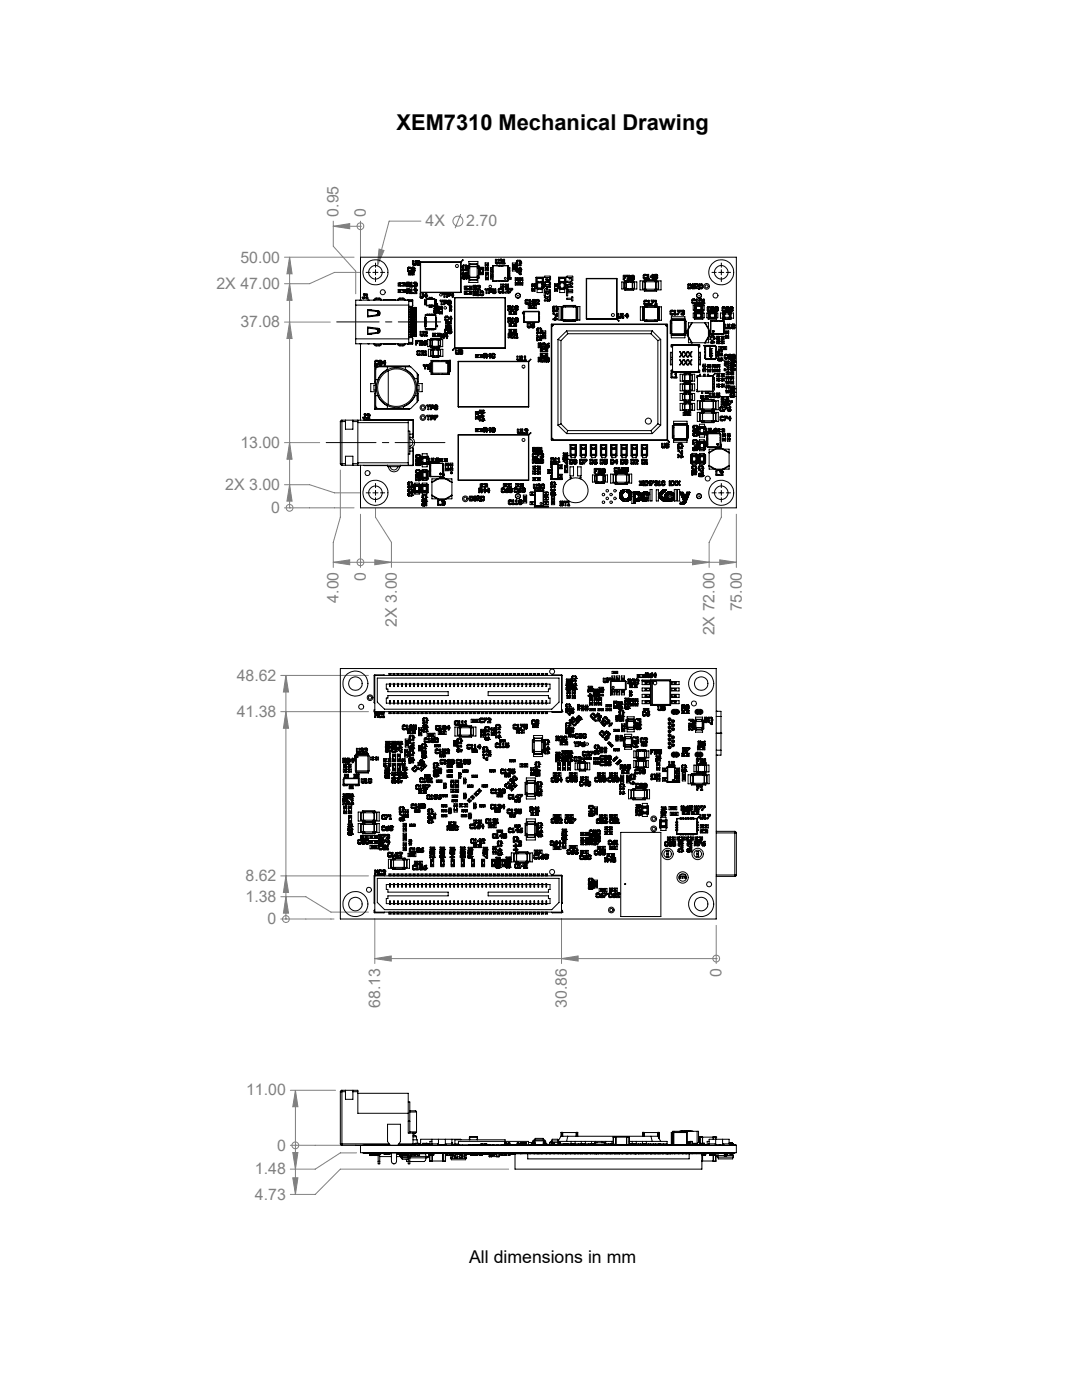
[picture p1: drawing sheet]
<svg xmlns="http://www.w3.org/2000/svg" width="216mm" height="279mm" viewBox="0 0 216 279" stroke-linecap="round" stroke-linejoin="round" font-family="sans-serif">
<defs><g id="words">
<text font-size="4.4" x="79.1" y="26">XEM7310 Mechanical Drawing</text>
<text font-size="3.5" x="93.6" y="252.1">All dimensions in mm</text>
<g font-size="3.2" fill="#808080">
<text x="67.6" y="43.2" transform="rotate(-90 67.6 43.2)">0.95</text>
<text x="73" y="43.2" transform="rotate(-90 73 43.2)">0</text>
<text x="84.9" y="45.2">4X</text>
<text x="93" y="45.2">2.70</text>
<text x="48" y="52.4">50.00</text>
<text x="43.2" y="57.7">2X 47.00</text>
<text x="48" y="65.3">37.08</text>
<text x="48" y="89.4">13.00</text>
<text x="45" y="97.8">2X 3.00</text>
<text x="54.1" y="102.4">0</text>
<text x="73" y="115.9" transform="rotate(-90 73 115.9)">0</text>
<text x="67.6" y="120.3" transform="rotate(-90 67.6 120.3)">4.00</text>
<text x="79.2" y="125" transform="rotate(-90 79.2 125)">2X 3.00</text>
<text x="148" y="122" transform="rotate(-90 148 122)">75.00</text>
<text x="142.6" y="126.8" transform="rotate(-90 142.6 126.8)">2X 72.00</text>
<text x="47.2" y="135.9">48.62</text>
<text x="47.2" y="143.1">41.38</text>
<text x="49" y="175.8">8.62</text>
<text x="49" y="180">1.38</text>
<text x="53.4" y="184.5">0</text>
<text x="144" y="194.9" transform="rotate(-90 144 194.9)">0</text>
<text x="75.9" y="201.1" transform="rotate(-90 75.9 201.1)">68.13</text>
<text x="113.1" y="201.1" transform="rotate(-90 113.1 201.1)">30.86</text>
<text x="49.1" y="218.6">11.00</text>
<text x="55.3" y="229.6">0</text>
<text x="50.9" y="234.4">1.48</text>
<text x="50.9" y="239.4">4.73</text>
</g>
</g></defs>
<g fill="none" stroke="#808080" stroke-width=".2">
<path d="M56.8 51.3h13.9M57.8 56.6l.5 3.3h-1zM57.8 51.3l.5 3.3h-1zM57.8 51.3v50.1M66.5 44.1v5l4.5 5v4.5M66.5 45.2h5.4M66.5 45.2l3.3-.6v1zM71.8 54.4h-5.1l-4.9 2.2h-5M71.9 45.2h.1M71.9 44.1v7.2M75.6 49.7l1 .3-1.3 3.1zM84 44.1h-6.4l-2.3 9"/>
<path d="M91.9 42.7l-1.1 2.8M56.8 64.3h9.1M57.8 64.3l.5 3.3h-1zM56.8 96.7h5l4.9 1.7h5.1M56.8 88.3h7M57.8 96.7l.5 3.3h-1zM57.8 88.3l.5 3.4h-1zM67.9 93.8v9.4l-1.4 5v5M56.8 101.4h13.9M57.8 101.4h.1M66.5 112.2h80.4M66.5 112.2l3.3-.5v1z"/>
<path d="M71.9 112.2h.1M71.9 102.6v10.6M74.8 111.7l3.3 .5-3.3 .5zM74.9 101.5v1.7l3.2 5v5M138.2 111.7l3.3 .5-3.3 .5zM143.6 111.7l3.3 .5-3.3 .5zM143.9 101.5v1.7l-2.4 5v5M146.9 102.6v10.6M56 134.8h17.5M57 134.8l.6 3.3h-1zM57 134.8v48.6M56 142h17.5"/>
<path d="M57 142l.6 3.3h-1zM56 179h5l5 3h7.5M56 174.8h17.5M57 179l.6 3.2h-1zM57 174.8l.6 3.3h-1zM56 183.4h10.6M57 183.4h.1M74.8 191.3h68.1M74.8 183.3v9M74.8 191.3l3.3-.5v1zM112 183.3v9M112 191.3l3.4-.5v1z"/>
<path d="M142.9 191.3h.1M142.9 184.7v7.6M57.9 217.6h9.1M58.9 217.6l.5 3.3h-1zM58.9 217.6v20.8M57.9 228.6h13.3M58.4 230h1l-.5 3.3zM58.4 235.1h1l-.5 3.3zM58.9 228.6h.1M71.2 230.1h-3.3l-5 3.2h-5M101.5 233.3h-33.6l-5 5.1h-5"/>
<circle cx="71.9" cy="45.1" r=".68"/>
<circle cx="91.4" cy="44.1" r=".99"/>
<circle cx="57.8" cy="101.3" r=".68"/>
<circle cx="71.9" cy="112.2" r=".69"/>
<circle cx="57" cy="183.4" r=".67"/>
<circle cx="142.9" cy="191.3" r=".67"/>
<circle cx="58.9" cy="228.6" r=".68"/>
</g>
<path d="M88.8 88.3h-23.7" fill="none" stroke="#000" stroke-width=".2" stroke-dasharray="15.2 1.3 1.3 1.3" stroke-dashoffset="5.3"/>
<path d="M87.9 64.2h-20.7" fill="none" stroke="#000" stroke-width=".2" stroke-dasharray="15.2 1.3 1.3 1.3" stroke-dashoffset="6.8"/>
<g fill="none" stroke="#000" stroke-width=".2">
<path d="M73.1 54.4h.8M74.4 54.4h1M74.9 52.5v.8M74.9 53.8v1.1M74.9 55.4v.8M75.9 54.4h.9M142.1 54.4h.8M143.4 54.4h1M143.9 52.5v.8M143.9 53.8v1.1M143.9 55.4v.8M144.9 54.4h.9"/>
<path d="M73.1 98.4h.8M74.4 98.4h1M74.9 96.5v.8M74.9 97.9v.9M74.9 99.3v.9M75.9 98.4h.9M142.1 98.4h.8M143.4 98.4h1M143.9 96.5v.8M143.9 97.9v.9M143.9 99.3v.9M144.9 98.4h.9"/>
</g>
<g fill="#808080">
<path d="M75.6 49.7l1 .3-1.3 3.1z"/>
<path d="M57.8 96.7l.5 3.3h-1zM57.8 88.3l.5 3.4h-1zM57.8 64.3l.5 3.3h-1zM57.8 56.6l.5 3.3h-1zM57.8 51.3l.5 3.3h-1zM57 179l.6 3.2h-1zM57 174.8l.6 3.3h-1zM57 142l.6 3.3h-1zM57 134.8l.6 3.3h-1zM58.4 230h1l-.5 3.3zM58.9 217.6l.5 3.3h-1zM58.4 235.1h1l-.5 3.3z"/>
<path d="M66.5 112.2l3.3-.5v1zM74.8 111.7l3.3 .5-3.3 .5zM138.2 111.7l3.3 .5-3.3 .5zM143.6 111.7l3.3 .5-3.3 .5zM66.5 45.2l3.3-.6v1zM112 191.3l3.4-.5v1zM74.8 191.3l3.3-.5v1z"/>
</g>
<g fill="none" stroke="#000" stroke-width=".2">
<path d="M71.9 59.9h1.6M71.9 59.9h-.9v1M71.9 59.9h.1M71.9 59.9v-8.6h75v50.1h-75v-8.5M72.5 58.7h.5l-.2 .7-.2 .2h-.2l-.2-.2 .2-.1h.2v-.5zM72.8 58.8h.1M73.2 58.7h.1l.1 .9h-.4l.1-.2-.1-.6zM73.5 59.9h.1M73.5 59.9h8.1v1M74.6 59.9l.3-.4a1.08 1.08 0 0 1 1.2 .3l.1 .1M74.8 59.9l.3-.2h.6l.3 .2M76.5 59.9h2.5"/>
<path d="M79.3 59.9l.5-.4h.8l.3 .4M79.5 59.9l.3-.2h.6l.3 .2M79.7 58.3h.1M79.7 57.9h.1M79.7 57h.1M79.7 56.6h.1M79.7 56.6v.4M79.7 57.9v.4M79.7 56.6l.2-.1v.5h-.2M79.7 56.5v.1M79.7 57h1M79.7 56.5h1"/>
<path d="M79.9 57.9h.1M79.9 57.9v.4h-.2M80 56.5h-.6v.6l.6-.1M80 57.9l-.6-.1v.6h1.6v-.6l-.6 .1M80 58.3v.1M80.4 56.5h.6v.6l-.6-.1M80.4 58.3v.1M80.4 57.9l.1 .4zM80.5 56.6l-.1-.1 .1 .5M80.5 56.6v.4M80.5 58.3h.2M80.5 57h.2"/>
<path d="M80.5 56.6h.2M80.7 58.3h.1M80.7 57.9h.1M80.7 56.5v.1M80.7 57h.1M80.7 56.6h.1M80.7 56.5l.1 .1M80.7 57.9h-1M80.7 56.6v.4M80.7 57.9v.4M80.8 57h-.1M80.8 56.6v.4"/>
<path d="M80.8 57.9v.4M81.1 57.7l.6-.1 .1 .2v.4l-.1 .1 .1 .3-.4-.3-.2 .3-.1-.1zM81.2 56.3h.4l.2 .2v.4l-.1 .1 .1 .3-.4-.3-.1 .3-.2-.1zM81.2 59.9l1.1-.1v1.3M81.3 53.5l.2-.2h.3l.2 .2-.1 .2-.2-.2-.2 .1 .1 .5 .4-.1-.1 .3h-.4l-.2-.2zM81.3 56.5h.3v.3h-.3zM81.3 57.8l.3 .1v.2h-.3zM81.5 54.4h.4v.5h-.4zM81.6 59.9h.6v.3M81.7 54.8h.1M81.7 54.5h.1M81.7 54.5v.3"/>
<path d="M81.8 54.8h.1M81.8 54.5h.1M81.8 54.8h.5M81.8 54.5h.5M81.9 54.8h-.1M81.9 54.5h.1M82 57.1h.1M82 56.7h.1M82 57.1l-.1 .1 .1 .1h.3l-.1-.2M82 56.7l-.1-.2 .2-.2 .1 .8M82 58.4v.2h.3l-.1-.2M82 58l-.1-.2 .3-.2v.8"/>
<path d="M82 58.4h.1M82 58h.1M82 56.7v.4M82 58v.4M82.1 53.5l.2-.2h.3l.2 .2-.1 .3 .1 .3-.2 .2h-.3l-.2-.2zM82.1 53.7h.1M82.2 54.5l.4-.1v.5l-.4-.1M82.2 54.5v.3h.1M82.2 54.5h.1M82.2 57.1h.1M82.2 58.4h.1M82.3 54h.3z"/>
<path d="M82.3 53.6h.3zM82.3 52.1h.2l.1 .6h.2v-.7l.2 .1v.7l-.1 .2h-.4l-.2-.2zM82.3 54.8h.1M82.3 54.5h.1M82.3 54.5v.3M82.7 57.6h.3l.2 .2v.2l-.3 .4h.2v.2h-.6l.5-.6-.1-.2-.3 .2zM82.7 56.3h.3l.2 .2v.6l-.2 .2h-.3l-.2-.2 .1-.2 .2 .2 .2-.1-.2-.2 .2-.2-.1-.1-.4 .1zM83.1 52.4h.1M83.2 52h.4l.2 .2-.1 .3 .1 .3-.2 .2h-.4l-.1-.2v-.7zM83.3 52.2l.3 .1-.3 .1zM83.3 52.6l.3 .1h-.3zM83.8 58.6h.2l.1 .7 .2-.1v-.6h.2v.7l-.2 .2-.5-.1z"/>
<path d="M83.9 52.3h8l.5-.5v.1l-.4 .5v5.9l-8.1 .1zM83.9 52.3h8v6h-8zM84.9 58.9h.1M85.1 59.7v-.1h.4v.1M85.1 59.7h1.6M85.1 59.7v1.2M85.1 59.8h-.4v.2h.4M85.2 59.1h.1M85.2 58.9l-.1-.3h-.1l-.4 .4v.1h.3l.1 .4 .2-.4M85.2 58.9l.1 .1-.1 .1M85.2 58.9h.1M85.6 59.7h.1"/>
<path d="M85.6 59.7v-.4h.2v.4M85.8 59.7h.1M86 59.7h.1M86 59.7v-.4h.2v.4M86.2 59.7h.1M86.4 59.7v-.1h.3v.1M86.7 59.8h.1M86.7 59.7v1.2M86.7 59.8h.4v.2h-.4M87.8 60h.7l-.3 .1v.8l-.2-.1v-.7zM88.4 58.4l.6 .1-.2 .1v.8l-.2-.1v-.7h-.2zM88.5 60l.6-.1 .2 .2v.3l-.3 .2h-.3v.3l-.2-.2z"/>
<path d="M89.1 58.4h.5l.2 .2v.4l-.5 .1v.3l-.2-.1zM89.3 58.6h.2l.1 .2-.3 .1zM89.4 59.9h.5l.1 .1v.7l-.2 .2h-.3l-.2-.2 .1-.2 .4 .1-.3-.2 .2-.3h-.4zM90.2 58.8h.1M90.4 58.8v-.3l-.1-.1-.4 .4 .1 .2h.2l.1 .4h.1v-.4M90.4 59h.1M90.4 58.8h.1M90.5 58.8l.1 .1-.1 .1M90.7 59.4h10.1v10.1h-10l-.5 .4 .4-.5zM90.8 59.4h10v10h-10zM92.3 53.4l.1-.5h.7l.1 .5M92.3 53.4h.1"/>
<path d="M92.3 53.4l.3 .2-.1-.5 .5 .1v.4l.2-.2M92.3 54.8h.1M92.3 55.6h.1M92.5 53.8l-.2-.1 .1 .4 .1-.1 .7-.1-.1-.2-.2 .1M92.5 53.8h.1M92.5 53.8h.4M92.5 55l-.2 .2v.4M92.5 55h.3l.3 .3M92.5 55.2h.1v.4zM92.8 55.6h.1M92.9 58.2h.1M92.9 58.6h.1"/>
<path d="M92.9 57.6h.1M92.9 57.2h.1M92.9 57.2v.4M92.9 58.2v.4M92.9 53.8h.1M92.9 54.8l-.1-.3-.3 .3v-.3l.1-.1-.2-.1-.1 .2v.3l.2 .2M92.9 57.6h1M92.9 54.8h.1M92.9 58.2h.2M92.9 58.6h1M92.9 57.2h1M92.9 57.2h.2"/>
<path d="M92.9 57.6h.2M93 54.8v-.3l-.1-.1 .2-.1 .1 .2v.3l-.2 .2-.3-.1-.1 .1M93.1 55.3h.1M93.1 55.3v.1M93.1 58.2l.1 .4zM93.1 57.2h.1l-.1 .4M93.1 55.4h.1M93.1 55.4l.1 .3-.3-.3-.2 .3h-.3l-.1-.1M93.1 57.2v.4M93.2 53.4h.1M93.2 54.8h.1M93.2 57.2l-.6-.1v.6l.6-.1"/>
<path d="M93.2 58.6l-.6 .1v-.6h1.6v.6l-.6-.1M93.2 58.1h.1M93.3 53h.2v2.5h-.2zM93.6 57.2l.6-.1v.6l-.6-.1M93.6 58.1h.1M93.7 55.4h.1M93.7 53.2h.1M93.7 55.8h.1M93.7 52.7h.1M93.7 55.8v.1M93.7 52.7v.5M93.7 55.4v.4"/>
<path d="M93.7 58.6h.1M93.7 55.3v.1M93.7 55.4h1.5M93.7 53.5h-.1v-1.3h1.8v1.3h-.2M93.7 55.1h-.1v1.3h1.8v-1.3h-.2M93.7 55.8h1.5M93.7 52.7h1.5M93.7 53.2h1.5M93.7 53.2v2.1M93.7 55.3h1.5M93.7 55.9h1.5M93.9 58.2h.1"/>
<path d="M93.9 58.2l-.2-.1v.5M93.9 58.6h.1M93.9 57.6h.1M93.9 57.2h.1M93.9 57.2h-.2v.4h.2M93.9 57.2v.4M93.9 58.2v.4M94.4 58.1h.5l.2 .1-.1 .8-.3-.2-.2 .2-.1-.1zM94.4 56.9h.5l.2 .2-.1 .8-.3-.3-.2 .3-.1-.1zM94.6 57.1l.3 .1-.1 .2h-.2zM94.6 58.3h.2l.1 .2-.3 .1zM95.2 53.2h.1"/>
<path d="M95.2 52.7h.1M95.2 55.4h.1M95.2 55.8h.1M95.2 55.3v.1M95.2 55.3l.1 .1M95.2 55.8v.1M95.2 52.7v.5M95.2 53.2v2.1M95.2 55.4v.4M95.3 53.2h-.1M95.3 55.8l-.1 .1M95.3 52.7v.5"/>
<path d="M95.3 55.4v.4M95.3 58.1h.2l.1 .9-.5-.1 .2-.1v-.4l-.2-.1zM95.3 56.9h.4l.1 .2v.3l-.3 .3h.3v.2h-.6l.5-.7-.3-.1-.2 .2-.1-.1zM95.5 53h.1v2.5h-.1zM95.5 58.8h.1M95.8 54.2h.1M95.8 53.9h.1M95.8 53.8h.5zM95.8 54.3h.5zM95.9 53.5v.1M95.9 54.6h.1M95.9 53.6v.2"/>
<path d="M95.9 54.4v.2M95.9 54.6h.4M95.9 53.6h.4M95.9 53.5h.4M96 58.1h.3l.2 .2v.5l-.2 .2h-.3l-.2-.2v-.5zM96 58.3h.3l-.1 .5h-.2zM96.3 54.6h.1M96.3 53.6h.1M96.3 53.5v.1M96.3 53.6v1M96.3 53.9l.1-.6h-.6v1.5h.6l-.1-.6M96.7 57.7h.7v.1h-.2l-.1 .8-.1-.1v-.7h-.2z"/>
<path d="M96.9 53.7h.1M96.9 53.5h.1M96.9 53h.1M96.9 52.8h.1M96.9 52.8v.2M96.9 53.5v.2M96.9 53.4v.1M96.9 52.7v.1M96.9 53.1h-.1v-.6h.6v.6h-.1M96.9 53.7h.4M96.9 53.4h.4M96.9 53.4h-.1v.6h.6v-.6h-.1"/>
<path d="M96.9 52.8v.9M96.9 52.7h.4M96.9 53h.4M96.9 53.5h.4M96.9 52.8h.4M96.9 55.6h.1M96.9 54.6h.1M96.9 55.2v.6h.6l-.1-.6M96.9 54.9v-.6h.6l-.1 .6M96.9 54.6v1M97 55.6h.1M97 54.8l.4 .1z"/>
<path d="M97 54.5l-.1 .1M97 54.5v.1M97 55.6h.4M97 54.6h.4M97 54.6v.2M97 54.5h.4M97.3 53.4v.1M97.3 53.7h.1M97.3 53h.1M97.3 53.4l.1 .1M97.3 53.5h.1M97.3 52.8h.1"/>
<path d="M97.3 52.7v.1M97.3 52.7l.1 .1M97.3 52.8v.9M97.4 53.7h-.1M97.4 53h-.1M97.4 52.8v.2M97.4 53.5v.2M97.4 55.6h.1M97.4 55.4h.1M97.4 54.6h.1M97.4 54.5v.1M97.4 54.6v1"/>
<path d="M97.4 55.4h-.5l.1 .2M97.5 57.7l.5-.1 .2 .2v.3l-.2 .2h-.3l-.1 .3h-.1zM97.7 57.8l.3 .1-.1 .2h-.2zM98.2 58.1h.1M98.2 58.1l.1 .1M98.3 58.2h.1M98.3 53.4v.3M98.3 53.9l.1 .3M98.3 55.4v.3M98.3 54.9h-.4v.3h.5M98.3 54.4h-.4v.3h.5M98.4 56l-.1 .1h.9"/>
<path d="M98.4 53.1h2.9v3h-2.9zM98.4 54.4l-.1 .3M98.4 54.9l-.1 .3M98.4 55.4h-.5v.3h.5M98.4 53.9h-.5v.3h.4M98.4 53.4h-.5v.3h.5M98.4 58.2h.1M98.6 57.9h.1M98.6 57.9l.4 .1v.5l-.6 .1-.2-.3 .5 .1 .1-.2h-.4M98.6 57.9l-.1 .1v-.2h.5v-.1l-.7-.1v.6M98.9 51.7l.2 .1v.7l.2-.1v-.6h.3v.7l-.2 .2h-.4l-.2-.2zM99.2 53.1l-.9-.1 .1 .1"/>
<path d="M99.4 57.7l.2-.2h.4l.1 .2v.2l-.5-.1 .1 .5 .4-.1-.1 .3h-.4l-.2-.2zM99.5 56.1h.1M99.5 53.1h.1M99.7 56.1h.1M99.7 53.1h.1M99.8 51.7h.4l.1 .2v.2l-.4 .4h.4v.2l-.7-.1 .5-.6-.1-.1-.3 .1-.1-.1zM99.9 56.7h.6v.6h-.6zM100 56.1h.1M100 53.1h.1M100.2 56.1h.1M100.2 53.1h.1M100.2 56.8h.1"/>
<path d="M100.2 57.2l.1 .1M100.2 57.2h.1M100.2 56.8v.4M100.3 57.2v.1M100.3 56.8h.1M100.3 56.8h-.1M100.3 57.2h.1M100.3 57.3h.1M100.3 56.8v.4M100.3 58.3v.2h.3l-.1-.2M100.3 57.9l-.1-.2 .3-.2v.8M100.3 57.9h.1"/>
<path d="M100.3 58.3h.1M100.3 57.9v.4M100.4 51.9l.3-.1 .1 .9-.4-.1 .1-.1v-.5zM100.4 56.8h.1M100.4 57.2v.1M100.4 57.2h.1M100.4 56.8v.4M100.5 53.1l.9-.1-.1 .1M100.5 57.2l-.1 .1M100.5 56.8h.6M100.5 58.3h.1M100.5 57.2h.6"/>
<path d="M100.8 57.7l.2-.2h.4l.1 .2v.2l-.3 .4h.3v.2h-.6l-.1-.2 .5-.5-.4 .1zM100.8 56.8v-.1h.7v.6h-.7v-.1M100.9 57.2v.1M100.9 57.2h.1M100.9 56.8h.1M100.9 56.8v.4M100.9 57.3h.2M100.9 56.8h.2M101.1 57.2v.1M101.1 56.8h.1M101.1 57.2h.1M101.1 56.8v.4"/>
<path d="M101.2 57.2l-.1 .1M101.2 56.8v.4M101.3 55.4h.1M101.3 55.7h.1M101.3 54.9h.1M101.3 55.2h.1M101.3 54.4h.1M101.3 54.7h.1M101.3 53.9h.1M101.3 54.2h.1M101.3 53.4h.1M101.3 53.7h.1"/>
<path d="M101.3 53.1h.1M101.3 56l.1 .1h-.9M101.3 56h.1M101.3 55.4h.4v.3h-.4M101.3 54.9h.4v.3h-.4M101.3 54.4h.4v.3h-.4M101.3 53.9h.4v.3h-.4M101.3 53.4h.4v.3h-.4M101.6 57.5l.7 .1-.6 .9-.1-.3 .5-.5h-.4zM101.8 55.4h.2v.3zM102.3 53.7h.1M102.3 53.7v.1"/>
<path d="M102.3 53.6h.1M102.3 52.8h.1M102.3 53h.1M102.3 53v.1M102.3 52.8v.2M102.3 53.6v.1M102.3 53.5v.1M102.3 53.1h.5M102.3 53.4h-.1v.7h.7v-.7h-.1M102.3 53.8h.5M102.3 53.6h.5M102.3 53.2h-.1v-.7h.7v.7h-.1"/>
<path d="M102.3 53.7h.5M102.3 53.1v.4M102.3 52.8h.5M102.3 53h.5M102.3 53.5h.5M102.8 53.7v.1M102.8 53.7h.1M102.8 53.6h.1M102.8 52.8h.1M102.8 53.5v.1M102.8 53h.1M102.8 53v.1"/>
<path d="M102.8 52.8v.2M102.8 53.1v.4M102.8 53.6v.1M102.9 55.7h.1M102.9 56.7h.1M102.9 56l-.1-.6h.6v.6M102.9 55.7v1M102.9 56.3l-.1 .6h.6v-.6M102.9 55.8l.5 .1-.1-.1M102.9 56.4h.4M102.9 55.6v.1M102.9 55.6h.4"/>
<path d="M102.9 55.8h.4M102.9 55.7h.4M102.9 56.7h.4M102.9 55.7v.1M102.9 56.4v.3M103 52.5l.3 .2 .1-.1-.2-.2 .1-.3 .5 .1-.1 .4 .3-.1M103 52.5h.1M103 52.5v-.4l.2-.2h.6l.2 .2v.4M103 53.5l.3-.2-.1 .5 .3-.2 .2 .2v-.4l.1-.1 .2 .2v.4l-.2 .1h-.6l-.2-.1zM103 53.9h.1M103 53.8h.1M103 54.1h.3l.5 .5v-.4l.2-.1v.7h-.3z"/>
<path d="M103.2 52.8l-.2-.1 .1 .5 .1-.2h.8l-.2-.3-.1 .1M103.2 52.8h.1M103.2 52.8h.5M103.3 55.7h.1M103.3 55.6l.1 .1M103.3 55.6v.1M103.3 56.7h.1M103.3 59l.1 .1zM103.3 53.8h.1M103.3 55.7v.1M103.3 56.4v.3M103.4 56.7h-.1"/>
<path d="M103.4 55.7v1M103.7 52.8h.1M103.8 56.7h.1M103.8 55.7h.1M103.8 55.9h.5zM103.8 56.4h.5zM103.8 56l-.1-.6h.6v.6M103.8 56.3l-.1 .6h.6v-.6M103.8 56.7h.4M103.8 55.6v.1M103.8 55.6h.4M103.8 55.7v1"/>
<path d="M103.8 55.7h.4M104 52.5h.1M104 53.8h.1M104.2 56.7h.1M104.2 55.6l.1 .1M104.2 55.7h.1M104.2 55.6v.1M104.2 55.7v.1M104.2 56.4v.3M104.3 56.7h-.1M104.3 55.7v1M105 59.8h.3l.2 .1-.1 .2-.2-.1h-.2l.1 .5 .4-.1-.2 .3-.5-.2v-.5z"/>
<path d="M106.2 56.9h.1M106.2 57.1h.5zM106.2 57.6h.5l-.1 .3M106.2 57.6h.1M106.2 57.9h.1M106.2 59.9l.2-.1h.3l.2 .1v.7l-.1 .1h-.4l-.2-.1zM106.2 57.2v-.6h.6l-.1 .6M106.2 57.5v.6h.6l-.1-.6M106.2 56.8v.1M106.2 57.9h.4M106.2 56.9h.4M106.2 56.8h.4"/>
<path d="M106.2 56.9v1M106.6 56.8v.1M106.6 56.8l.1 .1M106.6 56.9h.1M106.6 57.9h.1M106.6 56.9v.2M106.7 57.9h-.1M106.7 56.9v1M106.9 55.4h1.5v2.2l-.1-2.1h-1.2v2.1h-.2zM107.1 59.8h.4l.2 .2v.1l-.4 .4h.3v.2l-.7-.1 .6-.5-.1-.1-.4 .1zM107.3 56.7h-.1v-1.1h1v1.1h-.1M107.3 56.4h.8"/>
<path d="M107.3 57.3h-.1v1.1h1v-1.1h-.1M107.3 57.5h.8M107.3 56.2h.1M108 56.2l.1 1.5-.3 .1a.16 .16 0 0 0-.1-.2 .16 .16 0 0 0-.2 .2l-.2-.1v-1.5h.2a.16 .16 0 0 0 .2 .1 .16 .16 0 0 0 .1-.1h.2v.2h-.7M108 57.5v.3M108.6 55.1h1.2l.1 .7-.3 .3h-.4l-.3-.3v-.4h-.3zM108.6 57.2h1.2v.2h-.8l.2 .2-.2 .2h.8l.1 .2-1.2 .1-.1-.2 .3-.3zM108.6 59.2h1.2l.1 .7-.3 .2h-.4l-.2-.2-.3 .2-.1-.1 .3-.6h-.3zM108.7 58.2h1.1l.1 .8h-.3v-.6h-.2l-.2 .4-.1-.4h-.3v.6l-.1 .1zM108.8 56.1h.8l.3 .3v.4l-.3 .3-.8-.1-.2-.2v-.4zM108.8 56.5l.7-.1 .1 .3-.7 .1zM109.2 59.4h.4l-.1 .5-.3-.1z"/>
<path d="M109.2 55.4h.4l-.1 .4-.3-.1zM110.7 56.9h.1M110.7 57.9h.1M110.7 56.9v1M110.7 57.5v.6h.6l-.1-.6M110.7 57.2v-.6h.6l-.1 .6M110.8 57.1h.4M110.8 57.9l-.1-.3h.5v.3M110.8 56.8l-.1 .1M110.8 56.8v.1M110.8 57.9h.1M110.8 56.9v.2"/>
<path d="M110.8 57.9h.4M110.8 56.9h.4M110.8 56.8h.4M111.2 56.8v.1M111.2 56.9h.1M111.2 57.9h.1M111.2 56.9v.2M111.2 56.9v1M111.4 55.4h1.5v2.2h-.1v-2.1h-1.3v2.1h-.1zM111.8 56.7l-.1-1.1h1v1.1h-.1M111.8 57.3l-.1 1.1h1v-1.1h-.1M111.8 56.4h.8"/>
<path d="M111.8 57.5h.8M111.8 56.2l.4 .1 .3-.1v.2h-.7zM111.8 56.2v1.5l.2 .1 .2-.2 .1 .2 .3-.1-.1-1.5M111.8 57.5v.3M112.5 57.5v.3M113.1 55.1h1.2v.9h-.2v-.6h-.3v.2l-.2 .1v-.3h-.5zM113.1 57.4l.2-.2h.9v.2h-.8l-.1 .3 .9 .1 .1 .2-1.1 .1-.2-.3zM113.1 58.2h1.1l.1 .1-1 .1v.6l-.2 .1zM113.1 59.5h1v-.2l.1-.1 .1 .8h-.2v-.2h-1zM113.1 56.1h.8l.4 .6-.4 .4-.8-.1v-.2h.5v-.4h-.5zM113.8 56.4l.2 .2-.2 .2zM117.1 55.6h5.9v8h-5.9z"/>
<path d="M124.4 55h.7l-.5 .1v.2h.2v.2h-.2l-.1 .4zM124.5 57.5l.1 .1M124.5 57.5h.1M124.5 56.4h.1M124.5 56.4v1.1M124.6 56.3v.1M124.6 57.5v.1M124.6 56.3l-.1 .1M124.6 56.4h.3M124.6 57.6h2M124.6 56.4v1.1M124.6 57.5h.3"/>
<path d="M124.6 56.3h2M124.6 57.9l1.9-.1-.1 .1zM124.7 56h1.7l.1 .1-1.8 .1zM124.9 56.4v1.1M125.1 55l.5-.1 .2 .2v.6l-.1 .2-.6-.1zM125.3 56.3h-1.2v1.4l1.2-.1M125.3 55.5l.3 .1-.3 .1zM125.3 55.1l.3 .1-.3 .1zM125.6 55.2h.1M125.6 55.6h.1M125.9 56.3h1.2v1.4l-1.2-.1M125.9 55.1l.2-.2h.3l.2 .2-.1 .3 .1 .3-.2 .2h-.3l-.2-.2z"/>
<path d="M125.9 55.4h.1M126.1 55.6h.3M126.1 55.2h.3M126.1 55.2h.1M126.1 55.6h.1M126.2 56.4v-.1v1.3v-.1M126.2 56.4h.4M126.2 57.5h.4M126.2 56.4v1.1M126.4 55.2h.1M126.4 55.6h.1M126.6 57.5h.1"/>
<path d="M126.6 56.4h.1M126.6 57.5v.1M126.6 56.3v.1M126.6 56.4v1.1M128.2 57.7l.1 .1M128.2 57.7h.1M128.2 56.2h.1M128.2 56.2v1.5M128.3 56.2h.1M128.3 57.7v.1M128.3 56.2h-.1M128.3 56.2v1.5"/>
<path d="M128.3 57.8h.4M128.3 56.2h.4M128.3 57.7h.4M128.4 54.9l.1-.1h.4l.1 .1v.2l-.2-.2-.2 .1v.5h.5l-.2 .2-.5-.1zM128.6 55.8h2.5v.2h-2.5zM128.6 58h2.5v.1h-2.5zM128.6 59.9h.4l.2 .2-.1 .1-.4-.1 .1 .5h.4l-.2 .3h-.3l-.2-.2v-.6zM128.7 56.2h.1M128.7 57.7h.1M128.7 57.7v.1M128.7 56.2v1.5M128.8 57.7l-.1 .1"/>
<path d="M128.8 56.2h2M128.8 57.7h2M128.8 56.2v1.5M129 56.2v-.1h-1.3v1.8h1.3v-.2M129.3 54.8h.1l.1 .9-.4-.1 .2-.1v-.4l-.2-.1zM129.4 55.5h.1M129.9 59.9l.7 .1-.6 .9-.1-.1v-.2l.5-.5h-.4zM130.1 55.1h.1M130.4 55.1h.1M130.4 55.1l.1 .1-.1 .1M130.4 55.3h.1M130.4 55.1v-.3h-.2l-.4 .4v.1h.3l.1 .4 .2-.4"/>
<path d="M130.5 55.1h.1M130.5 54.9l.2-.1h.4l.1 .1-.1 .3 .1 .3-.1 .2-.6-.1zM130.6 56.2v-.1h1.3v1.8h-1.3v-.2M130.7 55.4h.3zM130.7 55h.3M130.7 55h.1M130.8 59.9l.2 .1v.9l-.4-.1 .2-.2v-.4l-.2-.1zM130.8 56.2h.1M130.8 57.7l.1 .1M130.8 57.7h.1M130.8 56.2v1.5M130.9 57.7v.1"/>
<path d="M130.9 56.2h.1M130.9 56.2h-.1M130.9 57.8h.4M130.9 56.2h.4M130.9 57.7h.4M130.9 56.2v1.5M131 55h.1M131.3 57.7v.1M131.3 56.2h.1M131.3 57.7h.1M131.3 56.2v1.5M131.4 57.7l-.1 .1"/>
<path d="M131.4 56.2v1.5M137.3 56.7h.5l.2 .2v.5l-.2 .2h-.5zM137.4 56.9h.4l-.1 .5h-.3zM138 56.8l.2-.1h.3l.2 .2-.1 .1-.2-.1h-.2l.1 .5h.2l-.2-.2v-.2l.4 .1v.4l-.2 .1h-.3l-.2-.1zM138.2 59.7h.4l.2 .2h-.5v.5l.3-.1 .2 .1-.2 .2h-.3l-.3-.2v-.5zM138.8 56.8h.1M138.8 56.7h.1M138.8 56.7v.9h.2v-.5l.3 .5M138.8 56.7h.2M138.9 56.7h.1M139 59.7h.1v.7l.2 .1-.1 .1h-.4l.2-.2-.2-.6zM139 56.7h.1"/>
<path d="M139 56.7l.3 .5v-.5h.2v.9M139.3 57.6h.1M139.4 57.6h.1M139.5 59v.1zM139.5 59.8l.1-.1h.4l.2 .1v.7l-.2 .1h-.3l-.2-.1zM139.5 57.6h.1M139.5 57.5h.1M139.6 56.7h.5l.1 .1v.7l-.1 .1h-.6zM139.7 59.9h.2v.5h-.2zM139.7 56.9h.4l-.1 .5h-.3zM71 67.6v1h.9M71 60.9h10.6"/>
<path d="M71 67.6h10.6M71 60.9v6.7M71.9 68.6h1.6M71.9 68.6h.1M71.9 68.6v15.3M73.3 65.5h.1M73.3 66.6h.1M73.3 61.9h.1M73.3 63.1h.1M73.3 61.9v1.2M73.3 65.5v1.1M73.4 65.5v-.2l2 .2a.5 .5 0 0 1 .5 .5 .5 .5 0 0 1-.5 .5l-2 .2v-.1"/>
<path d="M73.4 61.9v-.1l2 .2a.5 .5 0 0 1 .5 .5 .5 .5 0 0 1-.5 .5l-2 .3v-.2M73.4 63.1h.8M73.4 65.4h.8M73.4 61.9v1.2M73.4 65.5v1.1M73.4 61.9l2 .3M73.4 65.5l2 .2M73.5 68.6h.1M73.7 66.5v.2h.5M73.8 61.9v.1M73.8 66.5v.2M74.2 61.9h-.5v.1"/>
<path d="M74.6 68.6l.1 .3 .4 .1h.7l.4-.4M74.8 72.1l.2-.2h.3l.2 .2-.1 .1-.2-.1-.2 .1v.5l.5-.1-.2 .3h-.3l-.2-.2zM74.8 68.6l.3 .2h.6l.3-.2M74.9 73h.1M75 79h.4a4 4 0 0 0 1.9 2v.5M75 78.5h-.2v3.2h6.9l.2-.2M75 73.2h7l1.3 1.3v5.7l-1.3 1.3h-7zM75 76.6h-1v1.6h1M75 76.9h-.4v1h.4M75 62.9h.7M75 65.7h.7v.7M75 62.2h.7"/>
<path d="M75 66.4h.7M75.3 62.8h.1M75.3 62.2h.1M75.3 66.3h.1M75.3 65.7h.1M75.3 62.2a.38 .38 0 0 1 .3 .6h-.2v-.6M75.3 65.7a.34 .34 0 0 1 .3 .6h-.2M75.3 62.2v.6M75.3 65.7v.6M75.4 65.7v.6M75.4 62.2h.1M75.4 66.3h.1"/>
<path d="M75.4 65.7h.1M75.4 62.2v.6M75.4 62.8l-2 .3M75.4 66.3l-2 .3M75.4 62.8v.1M75.4 66.3v.1M75.5 73.2l-.5 .2v.3M75.5 72.3h.1M75.6 65.9h.1M75.6 62.4h.1M75.6 62.7h.1M75.6 66.1h.1"/>
<path d="M75.7 71.9h.3l.2 .2v.6l-.2 .2h-.3l-.2-.2v-.6zM75.7 62.1v.8M75.7 72.6h.1M75.7 72.6h.3M75.8 72.1l.2 .1-.2 .1zM76 72.6h.1M76.3 72.3l.5-.4 .2 .5-.1 .1v.3h-.2v-.3h-.4zM76.4 68.6h2.6M76.7 72.2h.1M77.3 73.2v.5a4 4 0 0 0-1.9 2.1h-.4M77.5 74a3.8 3.8 0 0 1 5.4 3.4 3.8 3.8 0 0 1-5.4 3.4M77.5 74a3.7 3.7 0 0 0-2.1 3.4 3.7 3.7 0 0 0 2.1 3.4"/>
<path d="M77.5 74v6.8M79.3 68.6l.1 .3 .4 .1h.8l.3-.4M79.5 68.6l.3 .2h.6l.3-.2M80.9 73.2v.5a3.9 3.9 0 0 1 1.8 1.9h.6M81.6 67.6v1M81.6 63.7h.4M81.6 62.9h.4M81.6 65.7h.4M81.6 67.2h.4M81.6 64.7h.4M81.6 65.9h.4M81.6 61.7h.4"/>
<path d="M81.6 62.2h.4M81.6 61.3h.4M81.6 64.9h.4M81.6 65.2h.4M81.6 62.4h.4M81.6 62.7h.4M81.6 64.3h.4M81.6 66.7h.4M81.6 61.9h.4M81.6 63.9h.4M81.6 64.2h.4M81.6 66.4h.4"/>
<path d="M81.6 60.2h.7v1.2M81.6 61.1h.7M81.6 67.4h.7M81.6 63.1h.4M81.6 66.1h.4M81.6 63.4h.4M81.6 60.9v6.7M81.6 66.9h.4M81.6 65.4h.4M81.9 73.2l-.2-.2h-6.9v3.3l.2-.1M82 64.9h.3M82 62.4h.3"/>
<path d="M82 62.7h.3M82 64.3h.3v.4M82 64.7h.3M82 63.9h.3v.3M82 64.2h.3M82 66.4h.3v.3h-.3M82 61.3h.3v.4h-.3M82 63.4h.3v.3M82 63.7h.3M82 62.9h.3v.2M82 63.1h.3M82 65.9h.3v.2"/>
<path d="M82 66.1h.3M82 61.9h.3M82 66.9h.3v.3M82 67.2h.3M82 65.4h.3v.3M82 65.7h.3M82 61.3v.4M82 61.9v.3M82 62.4v.3M82 62.9v.2M82 63.4v.3M82 63.9v.3"/>
<path d="M82 64.3v.4M82 64.9v.3M82 65.4v.3M82 65.9v.2M82 66.4v.3M82 66.9v.3M82.2 68.3v.3h-8.7M82.3 64.9v.3h-.3M82.3 64.9v.2h.5v-.2M82.3 62.6h.1M82.3 62.4h.1M82.3 64.6v-.2h.5v.2"/>
<path d="M82.3 64.1h.1M82.3 63.9h.5v.2h-.5zM82.3 66.6h.1M82.3 66.4h.1M82.3 61.4h.5v.2h-.5zM82.3 63.6h.1M82.3 63.4h.1M82.3 63.1h.1M82.3 62.9h.5v.2h-.5zM82.3 66.1h.1M82.3 65.9h.5v.2h-.5zM82.3 61.9v.3h-.3"/>
<path d="M82.3 61.9h.1M82.3 67.1h.1M82.3 66.9h.1M82.3 65.6h.1M82.3 65.4h.5v.2h-.5zM82.3 66.6v.3M82.3 61.9h.8v.3h-.8M82.3 64.9h.8v.3h-.8M82.3 62.4v.3M82.3 62.4h.8v.3h-.8M82.3 67.5v1.2l-1.1-.1M82.3 63.4h.8v.3l-.8-.1"/>
<path d="M82.3 62.9h.8v.2h-.8M82.3 65.4h.8v.3h-.8M82.3 66.9h.8v.3l-.8-.1M82.3 64.3h.8v.4l-.8-.1M82.3 65.9h.8v.2h-.8M82.3 61.3h.8v.4h-.8M82.3 66.4h.8v.3h-.8M82.3 63.9h.8v.3l-.8-.1M82.3 61.6v.3M82.3 62.1v.3M82.3 62.7v.2M82.3 63.1v.3"/>
<path d="M82.3 63.6v.3M82.3 64.1v.3M82.3 64.6v.3M82.3 65.1v.3M82.3 65.7v.2M82.3 66.1v.3M82.3 67.1v1.2h-.7M82.3 61.9h.5v.2h-.5zM82.3 66.4h.5v.2h-.5M82.3 62.4h.5v.2h-.5M82.3 62.4v.2M82.3 63.4v.2"/>
<path d="M82.3 66.4v.2M82.3 66.9v.2M82.3 63.4h.5v.2h-.5M82.3 66.9h.5v.2h-.5M83 67.9l.6 .1v.2h-.5v.1h.2l.1 .2h-.3v.4l-.2-.1zM83.2 70.1l.1-.1h.4l.2 .1-.1 .2-.4-.1v.5l.5-.1-.2 .3h-.4l-.1-.1zM83.3 79h-.5a4.3 4.3 0 0 1-2.3 2.2v.3M83.3 74.6l.2 .2v1.4l-.1 .1-.1-.1M83.3 78.5v-.1l.2 .1v1.4l-.2 .3M83.3 76.6h.9v1.6h-.9M83.3 76.9h.3v1h-.3M83.7 67.9h.5l.2 .2v.6l-.2 .2h-.5z"/>
<path d="M83.8 66.2h.2v.6l.3 .1v-.8h.2v.8l-.1 .2h-.3l-.3-.2zM83.9 68.2h.3l-.3 .1zM83.9 68.5l.3 .2h-.3zM84 70.1l.5-.1 .1 .1v.3l-.3 .3h.3v.2h-.6l-.1-.1 .6-.5-.1-.1-.4 .1zM84.2 68.2v.1M84.4 68.2h.1M84.5 72.7h.1l.2 .4 .2-.4h.2l-.4 1-.1-.5-.2-.2zM84.6 68.5l.3 .2h-.2zM84.7 66.1h.4l.2 .2v.2l-.4 .4h.3l.1 .2-.7-.1 .5-.6-.1-.1-.4 .1zM84.7 68.1h.1M84.7 68.1l.3-.2 .2 .2-.4 .2 .4 .2-.2 .4h-.4l-.1-.1v-.4zM84.8 70.3l-.1-.2 .3-.1v.7l.2 .1-.5 .1 .1-.2"/>
<path d="M84.8 70.7h.1M84.8 70.3h.1M84.8 70.3v.4M84.9 65.2h.1M84.9 65h.1M84.9 64.7h.1M84.9 64.6h.1M84.9 64.2h.1M84.9 64.3h.1M84.9 63.8h.1M84.9 64h.1M84.9 63.5h.1"/>
<path d="M84.9 63.4h.1M84.9 65.3l-.1 .4h.3M84.9 64.6h-.2v.2h.2M84.9 64.9h-.2v.3h.2M84.9 64.2h-.2v.1h.2M84.9 63.4h-.2v.2h.2M84.9 63.7h-.2v.3h.2M85.1 60.9v.1h.4v-.1M85.1 62.9l-.3-.1 .1 .5M85.1 60.9h1.6M85.1 60.6h-.4v.2h.4M85.1 60.2h-.4v.2h.4"/>
<path d="M85.2 62.9v-.2h.2v.2M85.2 65.7v.1h.2v-.1M85.2 62.9h.1M85.2 65.7h.2M85.3 73.5h.1M85.3 73.1l-.1-.2 .3-.2v.8l.2 .1-.4 .1-.1-.1 .1-.1M85.3 73.1h.1M85.3 73.1v.4M85.4 62.9h.1M85.6 60.9h.1M85.6 62.9h.1M85.6 60.9v.4h.2v-.4"/>
<path d="M85.6 62.9v-.2h.2v.2M85.6 65.7v.1h.2v-.1M85.6 65.7h.2M85.8 60.9h.1M85.8 62.9h.1M85.8 67.9h.1M85.8 69h.1M85.8 69l.1 .1M85.8 72.5h.1v1.7l-.1-.1zM85.8 67.9v1.1M85.9 67.8v.1M85.9 67.8l-.1 .1"/>
<path d="M85.9 69v.1M85.9 69.1h1.9M85.9 67.9v1.1M85.9 67.8h1.9M85.9 67.9h.3M85.9 69h.3M85.9 69.9h.1M85.9 71h.1M85.9 67.6l1.8-.1 .1 .1zM85.9 69.9v1.1M86 71h.1M86 69.3l1.8 .1h-1.8z"/>
<path d="M86 71h.4M86 71h1.4M86 69.9h1.4M86 60.9h.1M86 62.9h.1M86 65.7h.2M86 60.9v.4h.2v-.4M86 62.9v-.2h.2v.2M86 65.7v.1h.2v-.1M86.1 73.5l-.1 1.2h3.6v-1.2h-.1M86.2 60.9h.1M86.2 62.9h.1"/>
<path d="M86.2 67.9v1.1M86.3 71.2l1.3 .1h-1.3zM86.3 74.7l-.2-.2v-2.5h3.3l.1 .1v2.4l-.2 .2M86.3 69.5v.1h1.2v-.1M86.3 72.2h3v2.3h-3zM86.4 60.9v.1h.3v-.1M86.4 69.8l-.4 .1M86.4 71h.1M86.4 69.9h.1M86.4 69.8v.1M86.4 62.9v-.2h.2v.2M86.4 65.7v.1h.2v-.1"/>
<path d="M86.4 69.9v1.1M86.4 62.9h.1M86.4 65.7h.2M86.5 66.6h.1M86.5 67l.1 .1M86.5 67h.1M86.5 66.6v.4M86.5 67.8h-1.2v1.4l1.2-.1M86.6 67v.1M86.6 66.6h-.1M86.6 66.6h.1M86.6 62.4h.1"/>
<path d="M86.6 67.1h1M86.6 66.6h1M86.6 67h.1M86.6 66.6v.4M86.6 62.9h.1M86.7 60.8h.1M86.7 60.6h.1M86.7 60.2h.1M86.7 60.4h.1M86.7 60h.1M86.7 62.9h.3M86.7 65.7h.3"/>
<path d="M86.7 69.9v-.2h-1.2v1.4h1.2v-.1M86.7 60.6h.4v.2h-.4M86.7 60.2h.4v.2h-.4M86.7 66.6l.1 .5-.1-.1M86.7 66.6v.4M86.9 66.6l-.6-.1v.6h.6M86.9 65.2h.1M86.9 65h.1M86.9 64.7h.1M86.9 64.6h.1M86.9 64.3h.1M86.9 64.2h.1"/>
<path d="M86.9 63.8h.1M86.9 64h.1M86.9 63.5h.1M86.9 63.4h.1M86.9 65.3h.1M86.9 61.9l.6-.1v.7h-.2v-.5l-.2 .5h-.4l-.2-.2M86.9 61.9h.1M86.9 64.6h.2v.2h-.2M86.9 62.9h-2v2.8h2M86.9 64.9h.2v.3h-.2M86.9 64.2h.2v.1h-.2M86.9 63.4h.2v.2h-.2"/>
<path d="M86.9 63.7h.2v.3h-.2M87 63.2l-.1 .1M87 61.8l.1 .5h-.4l.2-.4-.1-.1-.3 .2v.3M87 62.9l-.1 2.8M87 61.8h.1M87 61.3h.3v.2l-.2 .1zM87.1 69.9v-.2h1.3v1.4h-1.3v-.1M87.1 67.8h1.2v1.4l-1.2-.1M87.2 60.6h.1v.3zM87.2 64.9h.1v.3zM87.2 66.6l.6-.1v.6h-.6M87.2 62.2h.1"/>
<path d="M87.3 66.6v.4M87.3 66.6h.3M87.3 67h.3M87.4 71h.1M87.4 69.9h.1M87.4 69.9v1.1M87.5 67.9v1.1M87.5 71h.1M87.5 69.8l-.1 .1M87.5 69.8v.1M87.5 61.6h.1M87.5 71h.4"/>
<path d="M87.5 69.9v1.1M87.5 67.9h.3M87.5 69h.3M87.5 69.9h.4M87.5 69.8h.4M87.5 74.7h.1M87.5 61.6v-.5l-1 .1 .3 .1-.3 .4 .1 .1 .3-.2 .1 .2h.3l.2-.2M87.5 72l-1.5-.1 .1 1.2M87.6 67v.1M87.6 67h.1M87.6 66.6h.1M87.6 66.6v.4"/>
<path d="M87.7 62.2h.5zM87.7 62.4h.1M87.7 61.4h.1M87.7 61.7v-.6h.6v1.6h-.6v-.6M87.8 61.6l.4 .1zM87.8 62.4h.1M87.8 61.3v.1M87.8 61.3l-.1 .1M87.8 62.4h.4M87.8 61.4l-.1 1M87.8 61.4h.4M87.8 61.3h.4"/>
<path d="M87.8 69v.1M87.8 69h.1M87.8 67.8l.1 .1M87.8 67.9h.1M87.8 67.8v.1M87.8 67.9v1.1M87.9 71h.1M87.9 69.9h.1M87.9 69.8v.1M87.9 69.9v1.1M87.9 69l-.1 .1M87.9 67.9v1.1"/>
<path d="M87.9 66.7l.6-.1 .2 .2-.1 .8-.3-.3-.2 .3-.2-.1zM88.1 74.7h.1M88.1 72l1.5-.1v1.2h-.1M88.2 62.4h.1M88.2 61.3v.1M88.2 66.8l.2 .1v.2h-.2zM88.2 61.4v.2M88.2 62.2v.2M88.2 61.7h.1M88.2 62.1h.1M88.7 67l.6-.4 .1 .5-.1 .1v.3l-.2 .1v-.4h-.3zM88.7 60.1h.3v.2l-.3 .1z"/>
<path d="M88.8 65.7l.4-.1 .2 .2-.1 .2-.2-.2-.2 .1v.5l.5-.1-.2 .3h-.3l-.2-.2v-.6zM88.9 63.1h.4l.2 .2-.1 .1-.2-.1-.2 .1v.5l.5-.1-.2 .3h-.4l-.1-.2v-.6zM88.9 64.2h.5v.5h-.5zM88.9 65h.5v.4h-.5zM89 72.3l.2 .2h-.2zM89.1 67h.1M89.2 65.1h.1M89.2 65.4h.1M89.2 64.3h.1M89.2 64.6h.1M89.2 65.1h.5M89.2 65.4h.5"/>
<path d="M89.2 64.3v.3M89.2 65.1v.3M89.2 64.3h.5M89.2 64.6h.5M89.3 65.1h.1M89.3 65.4h.1M89.3 64.3h.1M89.3 64.6h.1M89.4 66.1h.1M89.5 66.2h.1M89.5 66.1h.1M89.5 63.5l.6-.4 .1 .5-.1 .1v.3l-.1 .1-.1-.4h-.3z"/>
<path d="M89.6 66.2h.1M89.6 64.2h.4v.5h-.4zM89.6 65h.4v.4h-.4zM89.6 65.1h.1M89.6 65.4h.1M89.6 64.3h.1M89.6 64.6h.1M89.7 61h.4v.4h-.4zM89.7 65.1v.3M89.7 65.4h.1M89.7 65.1h.1M89.7 61.2h.1"/>
<path d="M89.7 61.8h.1M89.7 61.7h.1M89.7 61.4h.1M89.7 64.3h.1M89.7 64.6h.1M89.7 71.9h.2v2.3h-.2zM89.7 65.9h.1M89.7 65.9l.4 .1 .1 .4-.2 .2h-.4l-.1-.3 .4 .1 .1-.3-.4 .1M89.7 65.9l-.1-.1h.5v-.1h-.6v.5M89.7 61.7v.4h.4l-.1-.4M89.7 61.8h.3M89.7 61.2h.3"/>
<path d="M89.7 61.2v.6M89.7 64.3v.3M89.7 61.7h.3M89.8 64.3l-.1 .3M89.8 65.9h.1M89.8 60.5v.1M89.9 63.5h.1M89.9 63.4v.1M90 61.2h.1M90 61.4h.1M90 61.8h.1M90 61.7h.1"/>
<path d="M90 61.2v.6M90.9 69.8h.2v.7h.3v-.6h.2v.7l-.2 .1h-.4l-.1-.1zM91.4 72.1h14l.5-.4-.4 .5v9h-14.1zM91.5 72.2h13.9v9h-13.9zM91.7 69.9l.1-.1h.4l.1 .1v.7l-.1 .1h-.4l-.1-.1v-.2l.4 .1-.2-.2 .2-.2h-.4zM95.1 70.9h.1M95.1 71.3h.1M95.1 70.9v.4M95.1 70.9h.2M95.1 71.3h1M95.1 71.3h.2M95.3 70.9v.4"/>
<path d="M95.5 71.3l-.6 .1v-.6h1.5v.6l-.6-.1M95.5 70.8h.1M95.8 70.8h.1M95.9 70.9l-.1-.1v.5h.1M95.9 70.9h.2M95.9 71.3h.2M95.9 70.9v.4M96.1 71.3h.1M96.1 70.9h.1M96.1 70.9v.4M96.2 71.3h-.1M96.2 70.9v.4"/>
<path d="M96.6 70.6l.4-.1 .2 .2v.4l-.1 .1 .1 .3-.4-.2-.1 .2-.2-.1zM96.7 70.7l.3 .1v.2h-.3zM97.6 70.9h.1M97.9 70.9l-.1-.4-.5 .5v.1h.4v.4h.2v-.4M97.9 70.9h.1M97.9 71.1h.1M97.9 70.9l.1 .1-.1 .1M98 70.7l.2-.2h.4l.2 .2v.6l-.2 .2h-.4l-.2-.2zM98.2 70.8h.4l-.1 .5-.3-.1zM101.3 63.5l.5-.1 .2 .2v.4l-.1 .1 .1 .2-.4-.2-.2 .2zM101.3 61h.5l.2 .2v.8l-.4-.3-.1 .3-.2-.1zM101.5 66.5h.5l.1 .2v.3l-.1 .2 .1 .2v.1l-.4-.3-.3 .3z"/>
<path d="M101.5 61.2h.2l.1 .3h-.3zM101.5 63.6l.3 .1v.2h-.3zM101.6 66.7h.2l.1 .3h-.3zM101.8 62.2h.1M101.8 62.6h.1M101.8 65h.1M101.8 64.6h.1M101.8 66.3h.1M101.8 65.8h.1M101.8 62.2v.4M101.8 64.6v.4M101.8 65.8v.5"/>
<path d="M101.8 66.3h1M101.8 62.6h.2M101.8 64.6h1M101.8 64.6h.2M101.8 65h.2M101.8 65.8h1M101.8 65.8h.2M101.8 66.3h.2M102 62.2l.1 .5zM102 64.6v.4M102 65.8v.5M102.1 61.2l.3-.2v1l-.3-.1 .1-.1v-.5z"/>
<path d="M102.2 65.8l-.6-.1v.6h.6M102.2 62.2l-.6-.1v.6h1.5v-.6l-.6 .1M102.2 64.6l-.6-.1v.6h1.5v-.6l-.6 .1M102.2 62.7h.1M102.2 65.1h.1M102.2 63.7l-.1-.1 .3-.2v.8l.2 .1h-.5l.1-.1M102.2 64.2h.1M102.2 63.7h.1M102.2 63.7v.5M102.3 66.5h.4l.2 .2v.3l-.4 .3h.3v.2l-.6-.1 .5-.5-.1-.2-.4 .1zM102.4 61.8h.1M102.5 65.8l.6-.1v.6h-.6"/>
<path d="M102.5 62.7h.1M102.5 65.1h.1M102.6 62.2v.5zM102.6 64.6v.5v-.1M102.6 65.8v.5M102.6 62.6h.2M102.6 64.6v.4M102.6 64.6h.2M102.6 65h.2M102.6 65.8h.2M102.6 66.3h.2M102.7 63.6l.2-.2h.4l.1 .2v.6l-.1 .1h-.4l-.2-.1z"/>
<path d="M102.7 63.8h.1M102.7 61.2l.2-.2 .5 .2v.6l-.2 .2h-.3l-.2-.2 .1-.2 .2 .2 .2-.1-.5-.2zM102.7 61.4h.1M102.8 62.2h.1M102.8 62.6h.1M102.8 64.6h.1M102.8 65h.1M102.8 65.8h.1M102.8 66.3h.1M102.8 62.2h-1M102.8 62.2v.4M102.8 64.6v.4"/>
<path d="M102.8 65.8v.5M102.9 66.3h-.1M102.9 62.2v.4M102.9 64.6v.4M102.9 65.8v.5M102.9 64.1h.3zM103 61.2h.2v.2h-.2zM103 63.6l.2 .1-.2 .1zM103 66.9l-.1-.2 .3-.2 .1 .8 .1 .1-.4 .1v-.2M103 67.3h.1M103 66.9h.1M103 66.9v.4"/>
<path d="M103.2 71.1h.2v.6l.2 .1 .1-.8h.1l.1 .8-.2 .2h-.4l-.1-.2zM104 71.8v.2h.4l-.1-.2M104 71.8h.1M104 71.3h.1M104 71.3l-.1-.1 .3-.2v.8M104 71.3v.5M104.2 71.8h.1M104.3 62.3l.1 .4zM104.5 62.8h.1M104.5 63.1h.1M104.5 63.4h.1M104.5 63.6h.1"/>
<path d="M104.5 63.9h.1M104.5 64.1h.1M104.5 62.6h.1M104.5 62.3h.1M104.5 62.2v-.1h3.1l-.1 .1M104.5 64.2v.1h3v-.1M104.5 62.2v2M104.5 62.2h3M104.5 64.2h3M104.7 71.3l-.1-.1 .3-.2v.8l.1 .1-.4 .1 .1-.2M104.7 71.8h.1M104.7 71.3h.1"/>
<path d="M104.7 71.3v.5M105.2 64.5h.2l.1 .7h.2v-.7h.2v.7l-.2 .2h-.3l-.2-.1zM105.7 60.1l-.1-.2 .3-.1v.7l.1 .2h-.3h-.1l.1-.2M105.7 60.5h.1M105.7 60.1v.4M105.7 61h.1M105.7 61.5h.1M105.7 61v.5M105.8 61h.1M105.8 61h-.1M105.8 61.5h.1M105.8 61v.5"/>
<path d="M105.9 61h.1M105.9 61.5h.1M105.9 61v.5M106 61.5h-.1M106 61h.4M106 61.5h.4M106 61v.5M106.1 61v-.1h-.7v.7h.7v-.1M106.2 60.2h.1M106.2 65.1h.2v.1h-.1zM106.3 64.6h.1M106.3 64.6l.4-.1-.4 .3 .4 .2v.3l-.2 .1h-.3l-.2-.2"/>
<path d="M106.3 64.6l-.3 .3M106.4 61v-.1h.6v.7h-.6v-.1M106.4 61.5h.1M106.4 61h.1M106.4 60.4l.3 .1zM106.4 60.1h.3M106.4 60v.1M106.4 61v.5M106.4 60h.3M106.5 61.5h.1M106.5 61h-.1M106.5 61h.1"/>
<path d="M106.5 61v.5M106.6 61h.1M106.6 61.5h.1M106.6 61v.5M106.7 60v.1M106.7 61.5h-.1M106.7 61v.5M107.1 66h.1M107.1 67.6l.2 .1 .6-.1 .2 .3h-.8l-.1 .2zM107.3 65.5l.6-.1 .2 .3v.3l-.3 .2-.1-.1 .2-.4h-.5l-.1 .2 .2 .2h-.2l-.2-.2zM107.3 66.3l-.1-.1-.1 .1v.3h.2M107.3 66.3v.1"/>
<path d="M107.3 66.5v.1M107.3 66.4h.5M107.4 71.3h.5l.2 .2-.2 .5 .2 .2-.4-.2h-.1v.2h-.2zM107.4 68.5l.5-.1 .2 .3v.3l-.2 .1 .2 .2v.1l-.4-.2-.3 .2zM107.5 60v.1M107.5 62.8h.1M107.5 63.1h.1M107.5 62.6h.1M107.5 62.3h.1M107.5 64.1h.1M107.5 63.9h.1M107.5 63.4h.1"/>
<path d="M107.5 63.6h.1M107.5 62.2v2M107.6 71.5h.2l.1 .3h-.3zM107.6 68.7h.2l.1 .2-.3 .1zM107.7 66.3l.2-.1 .2 .3h-.8M107.7 66.3l.1 .1M108 71h.1M108 70.6h.1M108 69.7h.1M108 70.1h.1M108 69.7v.4M108 70.6v.4"/>
<path d="M108.1 71h.1M108.1 70.6h.1M108.1 70.6h-.1M108.1 69.6l-.1 .1M108.1 69.6v.1M108.1 70.1h.1M108.1 66h.1M108.1 67.4h.1M108.1 70.1h.9M108.1 71h.9M108.1 69.7v.4M108.1 70.6v.4"/>
<path d="M108.1 70.6h.9M108.1 69.6h.9M108.1 69.7h.1M108.1 68.6h.1M108.1 67.3v-.3l-.2-.1-.2 .1 .2 .1-.1 .2-.5-.4-.2 .1 .1 .6 .1-.1v-.3l.4 .4 .4-.2M108.1 67.3h.1M108.1 68.6v.1M108.1 67.3v.1M108.2 71.4l.1-.1 .5 .1v.3l-.3 .4h.3v.1h-.7l.6-.6-.1-.1-.4 .1zM108.2 70.6l.1 .4h-.1M108.2 69.7l.1 .4h-.1M108.2 69.7v.4"/>
<path d="M108.2 70.6v.4M108.3 66.4h.1M108.3 66.6h.1M108.3 66.4v.2M108.4 67v.3M108.4 67v.1M108.4 67.3h.1M108.4 66.3l-.1 .1M108.4 66.3v.1M108.4 66.6h.1M108.4 66.6h.4M108.4 70.6l-.6-.1v.6l.6-.1"/>
<path d="M108.4 69.6h-.6v.6l.6-.1M108.4 66.7h-.1v-.7h.6v.7h-.1M108.4 67.3h.4M108.4 67h.4M108.4 67h-.1v.6h.6v-.6h-.1M108.4 66.3h.4M108.4 66.4h.4M108.4 66.4v.2M108.4 66.6v.7M108.7 68.7v.1M108.7 70.6l.6-.1v.6l-.6-.1M108.7 69.6h.6v.6l-.6-.1"/>
<path d="M108.8 67v.1M108.8 67.1h.1M108.8 67.3h.1M108.8 66.6h.1M108.8 66.4h.1M108.8 66.3v.1M108.8 66.4v.2M108.8 66.6v.7M108.8 70.6v.4M108.8 69.7v.4M108.8 68.6l-.1-.2h-.3l-.2 .3v.1l.2-.1h.3M108.8 67.1v.2"/>
<path d="M108.8 70.6h.2M108.8 71h.2M108.8 70.1h.2M108.8 69.7h.2M108.8 68.6h.1M108.9 68.6v.3l-.4 .3h.3l.1 .2h-.7v-.1l.5-.5M108.9 71.7h.1M108.9 68.9l.6-.5 .1 .2-.3 .2h.1l.2 .4-.2 .2h-.3l-.2-.1zM109 71h.1M109 70.6h.1M109 69.6l.1 .1M109 69.7h.1"/>
<path d="M109 69.6v.1M109 70.1h.1M109 71.3h.4l.2 .2v.6l-.1 .1h-.5l-.1-.1v-.6zM109 69.7v.4M109 70.6v.4M109.1 71h-.1M109.1 70.1h-.1M109.1 69.7v.4M109.1 70.6v.4M109.1 69l.3 .1-.2 .1zM109.1 72h.1M109.1 72h.3"/>
<path d="M109.2 71.5l.2 .1-.2 .1zM109.2 68.6h.1M109.4 72h.1M110 64.7h23.2v23.1l.4 .4-.5-.3h-23zM110.1 65.1l.2-.1 .1-.2h22.4l.1 .2 .2 .1v22.7h-22.7l-.3-.3zM110.3 61.6l.3 .2-.1-.5h.5l-.1 .5 .4-.2M110.3 61.6h.1M110.3 61.9l.6 .1 .2-.2 .2 .3-1 .2zM110.3 62.5h.3l.5 .5v-.5h.1l.1 .6-.3 .1-.7-.5zM110.4 64.9h-.2v.2M110.5 62.2h.1M110.7 63.3l.6 .4-.1 .1-.5 .2v-.2h-.4v-.2h.4z"/>
<path d="M110.9 63.6h.1M111.2 61.6h.1M111.3 61.6v-.3l-.2-.2h-.6l-.2 .2v.3M111.3 67.7l.6 .3M111.3 67.7v17.1M111.9 68v16.6M112 63.8h.1M112 61.2h.1M112 61.2v2.6M112 61.2h.2M112 63.8h.2M112.2 63.8h.1"/>
<path d="M112.2 61.2h.1M112.2 61.2v2.6M112.3 63.8h2.9M112.3 61.2v2.6M112.4 61h2.5zM112.4 64l2.5 .1h-2.5zM112.8 61.3v-.1h-1.3v2.7h1.3v-.1M113.1 66l-1.8 1.7M113.1 66l.2 .6M113.1 66h17M113.3 66.6l-1.4 1.4M113.3 66.6h16.6"/>
<path d="M114.4 61.3v-.1h1.3v2.7h-1.3v-.1M115 61.2h.1M115 63.8h.1M115 61.2v2.6M115 63.8v.1M115.2 61.2h.1M115.2 63.8h.1M115.2 61.2l-2.9 .1M115.2 61.2v2.6M115.3 61.2v2.6M117.1 63.7l-.1-8.1h6.1v8l.4 .5-.5-.4M123.3 62.5l.2 .1v.7l.3-.1v-.6l.2-.1v.8l-.2 .2h-.4l-.1-.1z"/>
<path d="M124.1 62.9l-.1-.2 .3-.2 .1 .8 .1 .1-.4 .1v-.2M124.1 62.9h.1M124.1 63.3h.1M124.2 62.9v.4M125 62.9h.1M125.3 62.9h.1M125.3 62.9l.1 .1-.1 .1M125.3 63.1h.1M125.3 62.9l-.1-.4h-.1l-.4 .5v.1h.4v.4l.2-.4M128.3 63.9h.1M128.2 63.9h.1M128.2 61.3h.1"/>
<path d="M128.2 61.3v2.6M128.3 61.2v.1M128.5 63.9h.1M128.5 61.2h.1M128.5 61.3h.1M128.5 61.3h2.7M128.5 63.9h2.7M128.5 61.3v2.6M128.6 61h2.5v.1h-2.5zM128.6 64.1h2.5v.1h-2.5zM129.1 61.3v-.1h-1.3v2.7h1.3M129.3 60.2v-.2l.2-.1 .1 .7"/>
<path d="M129.3 60.6v.3h.3v-.3M129.3 60.2h.1M129.3 60.6h.1M129.4 60.2v.4M129.6 60.6h.1M129.9 66.6l1.4 1.4M130.1 66l1.7 1.7M130.1 66l-.2 .6M130.7 61.3v-.1h1.3v2.7h-1.3M131 60.6h.1M131.2 61.3h.1M131.3 63.9h.1"/>
<path d="M131.2 61.3l.1 2.6M131.3 68v16.6M131.5 63.9h.1M131.5 61.3h.1M131.5 61.2h.1M131.5 61.3v2.6M131.8 67.7l-.5 .3M131.8 67.7v17.1M132.8 64.9h.2v.2M133.7 64.1h.1v2.5zM133.7 62.1l.2-.2h.4l.1 .2v.1l-.2-.1-.3 .1 .1 .5 .4-.2-.1 .4h-.4l-.2-.2zM133.9 68.8h5.7v.5h-.1v-.4h-5.4l-.2 .4z"/>
<path d="M133.9 73.9h.2v.3h5.4l.1-.4v.5h-5.7zM133.9 74.5h.2v.7h.5v.2h-.7zM134 66.6v.1M134 63.9v.1M134 63.6v.1M134 66.9v.1M134 66.6h2.6M134 63.6h2.6M134 66.7h2.6M134 63.9h2.6M134 66.9h2.6M134 67h2.6"/>
<path d="M134 63.7v.2M134 66.7v.2M134 63.7h2.6M134 64h2.6M134.1 66.1h-.2v1.3h2.8v-1.3h-.1M134.1 64.5h-.2v-1.3h2.8v1.3h-.1M134.1 64v2.6M134.1 71.8h.1M134.1 71.3h.1M134.2 70.4h-.1v2.2h.1M134.2 70.3h-.4v2.5h.4M134.5 74.2l-.3-.2v-4.9l.3-.2h4.6l.2 .2 .1 4.8-.3 .3"/>
<path d="M134.6 61.9h.2l.1 1-.4-.1 .1-.1v-.5h-.1zM134.7 74.6l.3-.1 .1 .9h-.4l.1-.2zM135 75.2h.1M135.1 61.9h.7v.3l-.5 .7-.2-.3 .5-.5h-.5zM136 72.4l.2 .4h.2l-.3-.5 .3-.5 .4 .5-.3 .5 .3-.4M136 72.4h.1M136 70.8l.2 .4h.2l-.3-.5 .3-.5 .4 .5-.3 .5 .3-.4M136 70.8h.1M136 72.2l-.3-.4h-.1l.3 .5-.3 .5h.1l.3-.4M136 72.2h.1M136 72.2l.3-.4h.3l.2 .4M136 70.7l-.3-.5h-.1l.3 .5-.3 .5h.1l.3-.4"/>
<path d="M136 70.7h.1M136 70.7l.3-.5h.3l.2 .5M136 61.9h.4l.2 .2-.1 .3 .1 .3-.2 .2h-.4l-.1-.2v-.2l.5 .1-.3-.2 .3-.2-.1-.1-.4 .1zM136.2 79.8v.1M136.2 79.8h.1M136.2 78.7h.1M136.2 77.9h.1M136.2 76.7h.1M136.2 76h.1M136.2 74.8h.1M136.2 74.8v1.2M136.2 76.7v1.2"/>
<path d="M136.2 78.7v1.1M136.2 78.6v.1M136.2 77.9h.4M136.2 78.6h.4M136.2 78.7h.4M136.2 79.8h.4M136.2 79.9h.4M136.2 76.7h.4M136.2 76h.4M136.2 74.8h.4M136.5 74.5h1.3zM136.5 76.2h1.3z"/>
<path d="M136.5 76.4h1.3zM136.5 78.2h1.3zM136.5 78.4h1.3zM136.6 64v2.6M136.6 78.6v.1M136.6 79.8h.1M136.6 78.7h.1M136.6 79.8v.1M136.6 78.6l.1 .1M136.6 76.7h.1M136.6 77.9h.1M136.6 76h.1"/>
<path d="M136.6 74.8h.1M136.6 74.8v1.2M136.6 76.7v1.2M136.6 78.7v1.1M136.6 66.6v.1M136.6 66.9v.1M136.6 63.6v.1M136.6 63.9v.1M136.6 63.7v.2M136.6 66.7v.2M136.7 79.8l-.1 .1M136.7 77.9h-.1"/>
<path d="M136.7 76h-.1M136.7 74.8v1.2M136.7 76.7v1.2M136.7 78.7v1.1M136.7 77.9h1.4M136.7 78.7h1.4M136.7 79.8h1.4M136.7 76.7h1.4M136.7 76h1.4M136.8 64.1h.1v2.5l-.1-.1zM136.8 72.2l.3-.4h.3l.3 .4M136.8 72.4l.3 .4h.3l.3-.4"/>
<path d="M136.8 72.2h.1M136.8 72.4h.1M136.8 70.7l.3-.5h.3l.3 .5M136.8 70.8l.3 .4h.3l.3-.4M136.8 70.7h.1M136.8 70.8h.1M136.9 74.8v-.1h-1.2v1.4h1.2v-.1M136.9 76.7v-.1h-1.2v1.4h1.2v-.1M136.9 78.7v-.2h-1.2v1.4h1.2v-.1M137.1 65.9h.1v1h-.1zM137.2 71.8l-.3 .5 .3 .5M137.2 70.2l-.3 .5 .3 .5"/>
<path d="M137.3 71.8l.3 .5-.3 .5M137.3 70.2l.3 .5-.3 .5M137.4 74.8v-.1h1.2v1.4h-1.2v-.1M137.4 67.1l-.1 .1 .7 1.3 .1-.1M137.4 67.1l.7 1.3M137.4 67.3v1.1h.6M137.4 65.7v1.4M137.4 76.7v-.1h1.2v1.4h-1.2v-.1M137.4 78.7v-.2h1.2v1.4h-1.2v-.1M137.7 72.4h.1M137.7 70.8h.1M137.7 78.7h.1"/>
<path d="M137.7 79.8h.1M137.7 79.8v.1M137.7 76.7h.1M137.7 77.9h.1M137.7 76h.1M137.7 74.8h.1M137.7 74.8v1.2M137.7 76.7v1.2M137.7 78.7v1.1M137.7 72.2h.1M137.7 72.2l.2-.4h.2l-.4 .5 .3 .5h-.1l-.2-.4M137.7 70.7h.1"/>
<path d="M137.7 70.7l.2-.5h.2l-.4 .5 .3 .5h-.1l-.2-.4M137.7 78.6v.1M137.7 77.9h.4M137.7 78.6h.4M137.7 79.9h.4M137.7 76.7h.4M138 64.4h-.6v1.1M138 64.4l-.7 1.3h.1M138 64.4h.1M138.1 79.8v.1M138.1 79.8h.1M138.1 78.6v.1"/>
<path d="M138.1 78.7h.1M138.1 77.9h.1M138.1 76.7h.1M138.1 76h.1M138.1 74.8h.1M138.1 64.4h2.5M138.1 68.4h2.5M138.1 64.4l-.7 1.3M138.1 74.8v1.2M138.1 76.7v1.2M138.1 78.7v1.1M138.1 74.8h-1.4"/>
<path d="M138.6 60.7h1.7v.1h-1.7zM138.6 63.6h1.6l.1 .1h-1.7zM138.6 63.3h.1M138.6 62.6h.1M138.6 63.3l.1 .1M138.6 61.1h.1M138.6 61.8h.1M138.6 62.2v-.1h1.6v.1M138.6 62.2v.1h1.7l-.1-.1M138.6 62.2h1.6M138.6 61.1v.7M138.6 62.6v.7"/>
<path d="M138.7 62.6h.1M138.7 62.6h-.1M138.7 63.3v.1M138.7 61v.1M138.7 61l-.1 .1M138.7 61.8h.1M138.7 62.6h1.5M138.7 61.8h.2M138.7 63.4h.2M138.7 61.1v.7M138.7 62.6v.7M138.7 63.3h1.5"/>
<path d="M138.7 61.8h1.5M138.7 61.1h1.5M138.7 61h.2M138.9 62.6h.1M138.9 63.3v.1M138.9 63.3h.1M138.9 61.8h.1M138.9 61v.1M138.9 61l.1 .1M138.9 61.1h.1M138.9 61.1v.7M138.9 62.6v.7"/>
<path d="M139 63.3l-.1 .1M139 61.8h-.1M139 61.1v.7M139 62.6v.7M139.2 77.8h-.1v.4h.4v-.1M139.2 75.1h3v3h-3zM139.3 62.6v-.1h-1v.9h1v-.1M139.3 61.1v-.1h-1v.9h1v-.1M139.3 75.1l-.2-.1v.4h.1M139.4 71.8h.1M139.4 70.4h.1v2.2h-.1M139.4 71.3h.1"/>
<path d="M139.4 70.3h.4v2.5h-.4M139.6 62.6v-.1h.9v.9h-.9v-.1M139.6 61.1v-.1h.9v.9h-.9v-.1M139.6 75.1v-.4h.2v.4M139.9 62.6h.1M139.9 63.3h.1M139.9 63.3v.1M139.9 61.1h.1M139.9 61.8h.1M139.9 61.1v.7M139.9 62.6v.7M139.9 61v.1"/>
<path d="M139.9 61.8h.3M139.9 63.4h.3M139.9 61h.3M140 79.8h2.5l-2.5 .1zM140 78.1v.4h.2v-.4M140.1 79.4h.1M140.1 79.1h.1M140.1 79.1v.3M140.1 79v.1M140.1 79.4h.2M140.1 79h.2M140.1 79.1h.2"/>
<path d="M140.2 63.3v.1M140.2 63.3h.1M140.2 62.6h.1M140.2 61.8h.1M140.2 61v.1M140.2 61.1h.1M140.2 61.1v.7M140.2 62.6v.7M140.3 73.2v-.5h.5v.5M140.3 73.2h.4M140.3 73.7h.4M140.3 73.2h.1"/>
<path d="M140.3 73.7h.1M140.3 79.4v.1M140.3 79.4h.1M140.3 79l.1 .1M140.3 79.1h.1M140.3 79v.1M140.3 79.5h.1M140.3 73.7v.5h.5v-.5M140.3 79.4v-.4h-.5v.5h.5M140.3 72.9v.1M140.3 73.9h.1M140.3 73.6v.1"/>
<path d="M140.3 60l-.1-.2 .3-.1v.7l.2 .1-.5 .1 .1-.2M140.3 60.4h.1M140.3 60h.1M140.3 73h.4M140.3 72.9h.4M140.3 73.9h.4M140.3 60v.4M140.3 73v.2M140.3 73.2v.4M140.3 73.7v.2M140.3 73.6h.4M140.4 79.4l-.1 .1"/>
<path d="M140.4 79.4h.6M140.4 79.1h.6M140.4 79.1v.3M140.4 68.9l2.4 .1h-2.4zM140.4 75.1v-.4h.3v.4M140.6 64.4l.9 1.3h-.1M140.6 64.4l.8 1.3M140.7 72.9v.1M140.7 73.2h.1M140.7 73.9h.1M140.7 73.6l.1 .1M140.7 73.7h.1"/>
<path d="M140.7 73.6v.1M140.7 64.4h.7v1.1M140.7 73v.2M140.7 73.2v.4M140.7 73.7v.2M140.7 78.1v.4h.2v-.4M140.8 79.1h.1M140.8 79.4h.1M140.8 79.4v.1M140.8 79.4v-.4h.5v.5h-.5M140.8 73.2h-.1M140.8 79v.1"/>
<path d="M140.8 73.2h.1M140.8 73.7h.1M140.8 79.5h.1M140.8 69.1h2v2.5h-2zM140.8 70.2h-.2v.2h.2M140.8 69.2h-.2v.7h.2M140.8 79h.2M140.8 70.8h-.2v.7h.2M140.9 71.6l1.9 .1-1.9 .1zM141 79.4v.1M141 79v.1M141 79.1h.1"/>
<path d="M141 79.4h.1M141 79.1v.3M141.2 75.1v-.4h.2v.4M141.2 78.1v.4h.2v-.4M141.2 74h.1M141.2 73h.1M141.2 73.7l.1 .1M141.2 73v1M141.3 73h.1M141.3 73.2h-.1M141.3 74h.1M141.3 73h-.1"/>
<path d="M141.3 61.2h.3l.2 .2-.1 .1-.2-.1-.2 .1 .1 .4h.4l-.2 .3-.5-.2v-.7zM141.3 73.2h.4M141.3 73h.4M141.3 73.8h.4M141.3 74h.4M141.3 73v.2M141.3 73.8v.2M141.3 62.2h1.7v.1h-1.7zM141.3 62.6h.1M141.3 63.3h.1M141.3 63.3l.1 .1M141.3 63.6h1.6l.1 .1h-1.7z"/>
<path d="M141.3 62.6v.7M141.4 65.7v1.4M141.4 67.3v1.1h-.7M141.4 67.1l-.8 1.3M141.4 67.1l.1 .1-.8 1.3-.1-.1M141.4 62.6h.1M141.4 62.6h-.1M141.4 63.3v.1M141.4 62.6h1.5M141.4 62.6v.7M141.4 63.4h.2M141.4 63.3h1.5"/>
<path d="M141.5 65.9l.1 .1v.9h-.1zM141.6 78.4l.1 .1 .1 .7 .3-.1v-.6l.1-.1 .1 .8-.2 .2h-.4l-.1-.2zM141.6 70.8h.1M141.6 70.1h.4v.3h-.3zM141.6 71h.4v.3h-.1l.1-.2zM141.6 63.3v.1M141.6 62.6h.1M141.6 63.3h.1M141.6 75.1v-.1h.6l.5-.5-.5 .7M141.6 62.6v.7M141.6 69.4v.1M141.6 69.5h.1l-.1 .3 .4-.2"/>
<path d="M141.6 70.5v.1M141.6 70.8l.3 .1-.3 .1 .4-.1M141.6 70.6h.3l-.3 .2M141.6 70.5l.4 .1M141.6 69.4l.4 .2M141.7 70.2h.3v.2a.18 .18 0 0 1-.3 0 .18 .18 0 0 1 0-.2zM141.7 74h.1M141.7 73.2h-.6v-.5h.6v1.5h-.6v-.5l.6 .1M141.7 73h.1M141.7 63.3l-.1 .1M141.7 62.6v.7M141.7 73v.2"/>
<path d="M141.7 73.8v.2M141.7 69.8l-.1 .1 .1 .2M141.7 70l.3-.1v.2M141.7 69.9v.1M141.7 67.1h.9v.1l-.7 .1v.5h-.2zM141.7 69.8v.1M141.8 69.5l.2 .1-.2 .1zM141.8 71.1l.1 .2M141.9 70l-.2 .1M141.9 70h.1M141.9 71.1v.2M141.9 64l-.1 2.6h.1"/>
<path d="M141.9 61.4l.2-.2h.3l.2 .2-.1 .3 .1 .2-.3 .3-.3-.1-.1-.2 .1-.2zM141.9 66.6h2.5M141.9 64v2.6M141.9 64h2.5M141.9 61.5v.1M141.9 69.9h.1v.1M141.9 61.6h.1M142 66.8l.3 .1h-.3zM142 70v.1M142 62.6v-.1h-1v.9h1v-.1M142 70.2h.1M142 64h.1"/>
<path d="M142 66.6h.1M142 70.9h.1M142 70.6h.1M142 69.6h.1M142 70.6l-.3 .2 .3 .1M142 64h.3M142 66.6h.3M142.1 61.9h.3M142.1 61.8h.3M142.1 61.8v.1M142.1 67.9l.5 .4v.1l-.5 .2-.1-.2h-.3v-.1h.3zM142.1 61.4l.3 .1-.3 .1z"/>
<path d="M142.2 78l.1 .2h-.7v-.1M142.2 75.4h.4v.2h-.4M142.2 75.8h.4v.2h-.4M142.2 76.2h.4v.3h-.4M142.2 76.7h.4v.2h-.4M142.2 77.2h.4v.2h-.4M142.2 77.6h.4v.2h-.4M142.2 73.2h.5v-.5h-.6v1.5h.6v-.5h-.6l.1 .1M142.2 73h.1M142.2 74h.1M142.2 73.2h.4M142.2 73h.4"/>
<path d="M142.2 73v.2M142.2 73.8v.2M142.2 73.8h.4M142.2 74h.4M142.2 68.2v.1M142.2 68.2l.1 .1M142.3 64h.1M142.3 66.6h.1M142.3 62.6v-.1h.9v.9h-.9v-.1M142.4 61.8v.1M142.5 78.4l.1 .1 .1 .9-.4-.1 .2-.1v-.5h-.2zM142.5 66.6h.1"/>
<path d="M142.5 64h.1M142.5 66.6h.3M142.5 64h.3M142.6 73.2h.1M142.6 73h.1M142.6 74h.1M142.6 63.3v.1M142.6 63.3h.1M142.6 62.6h.1M142.6 62.6v.7M142.6 73v.2M142.6 73.8v.2"/>
<path d="M142.6 61.3l.2-.1h.4l.1 .1v.7l-.1 .1-.3 .1-.3-.3zM142.6 63.4h.3M142.7 73.7l-.1 .1M142.7 74h-.1M142.7 61.6h.1M142.7 73v1M142.8 66.6h.1M142.8 64h.1M142.8 70.2h.2v.2h-.2M142.8 69.2h.2v.7h-.2M142.8 70.8h.2v.7h-.2M142.8 61.8v.1"/>
<path d="M142.8 61.9h.3M142.8 61.8h.3M142.9 62.6h.1M142.9 63.3h.1M142.9 63.3v.1M142.9 62.6v.7M142.9 61.4h.2v.2l-.3-.1zM142.9 78.9h.1M142.9 79h.2M143 79h.1M143 67.1h.5v.6h-.5zM143 64h.1"/>
<path d="M143 66.6h.1M143 64h.3M143 66.6h.3M143 74.5h.5v.6h-.5zM143 76.7h.5v.5h-.5zM143.1 79h.1M143.1 73.2h.5M143.1 73.2h.6v-.5h-.6v1.5h.6v-.5h-.6v.1M143.1 73h.1M143.1 74h.1M143.1 73h.4M143.1 74h.4"/>
<path d="M143.1 61.8v.1M143.1 73v.2M143.1 73.8v.2M143.2 67.2h.1M143.2 67.6h.1M143.2 67.6v.1M143.2 71.5l.3-.2-.1 .5h.1l.2-.2 .2 .2 .1-.2-.2-.2 .2-.1 .2 .2v.3l-.2 .2-.3-.1-.3 .1-.2-.2zM143.2 67.2v.4M143.2 74.6h.1M143.2 75h.1M143.2 75l.1 .1M143.2 68.5h.1"/>
<path d="M143.2 68.1h.1M143.2 70.4h.1M143.2 71.9h.1M143.2 68.1v.4M143.2 74.6v.4M143.2 67.6l1.1 .1M143.2 67.2h.2M143.2 67.2h1.1M143.3 64h.1M143.3 66.6h.1M143.3 74.6h.1M143.3 74.6h-.1"/>
<path d="M143.3 75v.1M143.3 75.6v.4M143.3 75.6h.1M143.3 76.7h.1M143.3 76.7v.5M143.3 78.7h.1M143.3 78.7l.4 .1v.4l-.2 .2h-.4l-.2-.3 .5 .1v-.2h-.3M143.3 78.7h-.1v-.1h.4l.1-.1-.7-.1v.6M143.3 75.1h1M143.3 74.6h1M143.3 74.6h.2M143.3 75h.2"/>
<path d="M143.3 74.6v.4M143.3 68.1v.4M143.3 68.5h.6M143.3 68.1h.6M143.3 76h.1M143.3 77.2h.1M143.3 77.2h.2M143.3 75.6h.2M143.3 76.7h.2M143.3 76h.2M143.4 69.9h.7v.2h-.6l-.1 .3h.7v.2h-.7l-.2-.2v-.3zM143.4 70.8l-.1-.1-.1 .1v.3l.2-.1"/>
<path d="M143.4 70.8h.1M143.4 71h.1M143.4 70.8h.4M143.4 67.2l.1 .5M143.5 75v.1M143.5 67.2h-.1M143.5 74.6v.4M143.5 66.6h.1M143.5 64h.1M143.5 74.6h.1M143.5 68.5v.1M143.5 68.1h.1"/>
<path d="M143.5 68.5h.1M143.5 75.5v.1M143.5 76h.1M143.5 75.6h.1M143.5 75.5l.1 .1M143.5 77.2h.1M143.5 76.7h.1M143.5 68.6h.1M143.5 64h.3M143.5 66.6h.3M143.5 68.1v.4M143.5 75.5h.1"/>
<path d="M143.5 75.5h-.5v.5h.5v-.4M143.5 68.1h-.5v.5h.5M143.5 73h.1M143.5 74h.1M143.5 73l.1 1M143.6 73.7l-.5 .1M143.6 74h-.1M143.6 76h-.1M143.6 77.2h-.1M143.6 75.6v.4M143.6 76.7v.5M143.6 77.2h.4"/>
<path d="M143.6 75.6h.4M143.6 76.7h.4M143.6 76h.4M143.7 69.3h.1M143.7 69.7h.1M143.7 69.3v.4M143.8 66.6h.1M143.8 64h.1M143.8 69.7h.1M143.8 69.2v.1M143.8 69.2l-.1 .1M143.8 69.7h.6"/>
<path d="M143.8 69.3h.6M143.8 69.2h.2M143.8 69.3v.4M143.8 70.8l.2-.1 .2 .2-.8 .1M143.8 70.8h.1M143.9 79.2h.5v.6h-.5zM143.9 68.5l.1 .1M143.9 68.5h.1M143.9 68.1h.1M143.9 68.1v.4M144 67.2h.1M144 69.7h.1"/>
<path d="M144 69.3h.1M144 69.2v.1M144 75.6h.1M144 76h.1M144 77.2h.1M144 76.7h.1M144 67.1h.5v.6h-.5zM144 69.3v.4M144 75.6v.4M144 76.7v.5M144 64h.1M144 66.6h.1"/>
<path d="M144 68.5v.1M144 68.1h-.1M144 68.1h.1M144 68.6h.1M144 64h.3M144 66.6h.3M144 68.1v.4M144 68.1h.5v.5h-.5M144 68.5h.2M144 68.1h.2M144 74.6h.1M144 67.2v.5"/>
<path d="M144 75.5v.1M144 77.2h.2M144 75.6h.2M144 74.5h.5v.6h-.5zM144 75.5h.1M144 75.5h.5v.5h-.5v-.4M144 76.7h.5v.5h-.5zM144 67.2h.3M144 76.7h.2M144 76h.2M144.1 75l-.1 .1M144.1 74.6h.2"/>
<path d="M144.1 75h.2M144.1 69.3v-.2h-.7v.7h.7v-.1M144.1 74.6v.4M144.1 79.2h.1M144.1 79.7h.1M144.1 79.2v.5M144.1 71.9h.1M144.1 79.7h.3M144.1 79.7h1.1M144.2 68.5h.1M144.2 68.1h.1M144.2 68.1v.4"/>
<path d="M144.2 76h.1M144.2 75.6h.1M144.2 76.7h.1M144.2 77.2h.1M144.2 62.3h1.7l-1.7 .1zM144.2 63.6h1.7v.1h-1.6zM144.2 61.2h.4l.2 .2-.1 .2-.2-.2-.2 .1 .1 .5 .4-.1-.2 .3-.5-.2v-.6zM144.2 75.6v.4M144.2 76.7v.5M144.3 64h.1M144.3 66.6h.1M144.3 67.2h.1"/>
<path d="M144.3 67.6v.1M144.3 63.3v.1M144.3 63.3h.1M144.3 62.7h.1M144.3 62.7v.6M144.3 67.2v.4M144.3 68.1v.4M144.3 75v.1M144.3 75h.1M144.3 74.6h.1M144.3 67.6h.1M144.3 75.6l-.1 .4"/>
<path d="M144.3 76.7l-.1 .5M144.3 74.6v.4M144.3 62.6v.1M144.3 62.6h.3M144.3 62.7h1.5M144.3 63.4h.3M144.3 63.3h1.5M144.4 79.7h.1M144.4 69.3v-.2h.6v.7h-.6v-.1M144.4 69.7h.1M144.4 69.3h.1M144.4 69.3v.4"/>
<path d="M144.4 79.2v.5M144.4 64v2.6M144.5 69.2v.1M144.5 69.7h.1M144.5 69.2l-.1 .1M144.5 69.3h.1M144.5 69.2h.1M144.5 69.3v.4M144.5 70.9l.2-.2 .5 .2v.1l-.2-.1-.3 .1 .1 .5 .4-.1-.2 .3h-.3l-.2-.2zM144.5 72.8h.3l.5 .5v-.5h.2v.7h-.3zM144.6 62.6v.1M144.6 63.3v.1"/>
<path d="M144.6 62.7h.1M144.6 63.3h.1M144.6 72h.8l.1 .6-.2 .1h-.4l-.1-.1-.2 .1-.1-.1 .3-.2-.3-.2zM144.6 62.7v.6M144.6 64.7h.2l.1 .7h.2v-.7h.2v.7l-.2 .2h-.4l-.1-.1zM144.6 69.2v.1M144.6 69.7h.1M144.6 69.3h.1M144.6 69.2l.1 .1M144.6 69.3v.4M144.7 69.7h-.1M144.7 73.7l-.1-.1-.1 .1 .1 .3 .1-.1 .8-.1-.2-.2-.2 .1"/>
<path d="M144.7 73.7h.4M144.7 69.3v.4M144.7 73.7h.1M144.7 62.7v-.2h-.9v1h.9v-.2M144.8 66h.6v.5h-.6zM144.8 67h.6v.5h-.6zM144.9 67.3h.1M144.9 66.3h.1M144.9 67v.3M144.9 61.4l.1-.2h.3l.3 .2v.6l-.2 .2h-.3l-.2-.2v-.2l.2 .2 .2-.1-.3-.1zM144.9 61.6h.1M144.9 66.3v1"/>
<path d="M144.9 74.2h.5v.6h-.5zM144.9 77.9h.6v.5h-.6zM144.9 76.9h.6v.5h-.6zM144.9 75.1h.6v.5h-.6zM144.9 76.1h.6v.5h-.6zM144.9 77.2h.1M144.9 77.9l.1 .1M144.9 78.2h.1M144.9 66.2v.1M144.9 66.5h.1M144.9 76.4h.1M144.9 76.1l.1 .1"/>
<path d="M144.9 75.4h.1M144.9 79.2l.1 .5M144.9 79.2h.5v.6h-.5zM144.9 66.3v.2M144.9 75.4v1M144.9 77.2v1M144.9 66.3h.4M144.9 66.2h.4M144.9 67.3h.4M144.9 66.5h.4M145 77.4h-.1M145 78.2h.1"/>
<path d="M145 77.1l-.1 .1M145 77.1v.1M145 76.4h.1M145 75.3l-.1 .1M145 75.3v.1M145 75.6h-.1M145 79.7h-.1M145 77.4h.4M145 72.2h.3v.3h-.3zM145 75.4v.2M145 76.2v.2M145 77.2v.2"/>
<path d="M145 78v.2M145 77.2h.4M145 78h.4M145 78.2h.4M145 77.1h.4M145 76.2h.4M145 76.4h.4M145 75.6h.4M145 75.3h.4M145 75.4h.4M145 79.7h.2M145 61.5h.1"/>
<path d="M145.1 61.4h.2v.2h-.2zM145.1 74.7h.1M145.1 74.3h.1M145.1 73.7h.1M145.1 74.3v.4M145.2 79.2h.1M145.2 79.7h.1M145.2 79.2h-1.1M145.2 79.2v.5M145.2 74.3h.1M145.2 74.3h-.1M145.2 74.7h.6"/>
<path d="M145.2 74.3v.4M145.2 74.3h.6M145.3 70.9l.2-.2 .5 .2v.6l-.2 .2h-.3l-.2-.2zM145.3 71.1h.1M145.3 66.2v.1M145.3 67.3h.1M145.3 66.5h.1M145.3 66.3h.1M145.3 66.3v.2M145.3 67v.3M145.3 62.7v-.2h1.1v1h-1.1v-.2M145.3 66.3v1"/>
<path d="M145.4 78.2h.1M145.4 77.1v.1M145.4 77.2h.1M145.4 77.4h.1M145.4 76.4h.1M145.4 75.3v.1M145.4 75.4h.1M145.4 75.6h.1M145.4 75.4v.2M145.4 76.2v.2M145.4 77.2v.2M145.4 78v.2"/>
<path d="M145.4 77.9v.1M145.4 76.1v.1M145.4 74.3h.1M145.4 75.4v1M145.4 77.2v1M145.5 74.7l-.1 .1M145.5 80h.6v.3l-.5 .6-.2-.3 .5-.4h-.4zM145.5 72.6h.1M145.5 65l-.2-.2 .3-.1 .1 .7 .1 .2h-.4l.1-.2M145.5 65h.1M145.5 74.3v.4M145.5 65.4h.1"/>
<path d="M145.5 72.5h.1M145.5 71.4h.3M145.5 65v.4M145.5 71.4h.1M145.5 72.5v.1M145.5 63.3l.1 .1M145.5 63.3h.1M145.5 62.7h.1M145.5 62.7v.6M145.6 62.6v.1M145.6 63.3v.1M145.6 62.6l-.1 .1"/>
<path d="M145.6 70.9l.2 .1-.2 .1zM145.6 62.6h.2M145.6 63.4h.2M145.6 62.7v.6M145.6 61.6h.1M145.7 77.1h.9v.5l-.2 .2h-.3l-.2-.2-.2 .2 .2-.5zM145.7 78.4v-.4l.1-.2 .2 .1-.2 .4h.2v-.3l.4-.2 .2 .2v.4M145.7 78.4l.1 .1h.6l.2-.1M145.7 78.4h.1M145.7 78.3h.1M145.7 79.1l.1 .2 .3-.1 .3 .1 .2-.2M145.7 79.1h.1"/>
<path d="M145.7 73.1l.2 .1 .4-.1M145.7 73.1h.1M145.7 73.8h.1M145.7 61.2h.4l.2 .2v.6l-.5 .2-.2-.3 .4 .1 .1-.2h-.3a.33 .33 0 0 1-.1-.6zM145.8 71.4h.1M145.8 62.7h.1M145.8 63.3h.1M145.8 63.3v.1M145.8 62.6v.1M145.8 71.8h.8l.1 .5-.2 .2h-.3l-.2-.2-.2 .2-.1-.2 .3-.2-.3-.2zM145.8 76.1h.6v.5h-.6zM145.8 75.1h.6v.5h-.6z"/>
<path d="M145.8 61.5h.1M145.8 62.7v.6M145.8 76.1h.5M145.8 76.4h.1M145.8 75.6h.5M145.8 75.4h.1M145.8 74.3h.1M145.8 74.7h.1M145.8 74.7l.1 .1M145.8 74.3v.4M145.9 76.4h.1M145.9 75.3v.1"/>
<path d="M145.9 75.3l-.1 .1M145.9 76.4h.4M145.9 75.3h.4M145.9 75.4h.4M145.9 75.4l-.1 1M145.9 61.4h.1l.1 .2h-.2zM145.9 74.7v.1M145.9 74.3h-.1M145.9 74.3h.1M145.9 74.7h.2M145.9 74.2h.5v.6h-.5zM145.9 74.3h.2"/>
<path d="M145.9 73.6l.2-.1-.1 .3zM146 64.8l.2-.1h.3l.2 .1v.7l-.2 .1h-.3l-.2-.2v-.1l.3 .1h.2l-.5-.3zM146 65.1h.1M146 72.7h.1l-.1 .3zM146 71.1h.1M146.1 74.7h.1M146.1 74.3l.1 .4M146.1 74.3h.1M146.1 74.3v.4M146.1 77.3h.3l-.1 .3-.2-.1zM146.2 74.4l.1 .1M146.2 74.4h.1"/>
<path d="M146.2 74.5h.1M146.2 70.7h.3l.3 .2v.6l-.3 .2h-.3l-.2-.2 .1-.2 .2 .2 .2-.1-.5-.2zM146.2 72h.3l-.1 .2h-.2zM146.2 64.9h.2l.1 .2zM146.3 74.5l-.1 .1M146.3 76.4h.1M146.3 75.3v.1M146.3 75.4h.1M146.3 79.1l-.1-.3-.2 .3-.2-.1 .2-.3-.2-.1-.1 .1v.4M146.3 73.1h.1M146.3 73.8h.1M146.3 70.9h.2v.2h-.2z"/>
<path d="M146.3 75.4v1M146.3 78l.1 .3h-.2zM146.3 78h.1M146.3 79.1h.1M146.3 79.1v-.5h.1l.2 .2v.3M146.5 72.8l-.2-.3h-.4l-.2 .2v.4M146.5 72.8h.1M146.5 72.8l.2 .4h-.2l-.2-.4v.3M146.5 73.6h.1M146.5 73.6l.1 .4h-.1l-.2-.4-.1 .4-.5-.2M146.5 73.6l-.2-.3h-.4l-.2 .1v.4M146.6 77.6h.1"/>
<path d="M146.6 78.4h.1M146.6 78.3h.1M146.6 79.1h.1M146.7 72.2h.1M146.7 72.3h.1M67.9 84.1h.3M67.9 92.5h.3M67.9 92.5l.3 .4M67.9 84.1v8.4M68.2 83.9v.2M68.2 83.9l-.3 .2M68.2 92.5v.4"/>
<path d="M68.2 84.1h.7M68.2 83.9h14.2v2.7h-.6M68.2 92.5h.7M68.2 84.1v8.4M68.9 83.9v.2M68.9 92.5v.4M68.9 84.1v1.6h1.5v-1.6M68.9 92.5v-1.4h1.5v1.4M70.4 83.9v.2M70.4 92.5v.4M70.4 84.1h1M70.4 92.5h1"/>
<path d="M71.4 83.9v.2M71.4 92.5v.4M71.4 84.1v8.4M71.4 84.3h10.1M71.4 92.4h10.1M72.6 92.9h4.7M72.6 83.9l9.8-.1v3.5v-.7M72.7 82.8l-.1-.1 .1-.1h.3v.2M72.7 82.8h.1M72.7 82.8v.5h-.3l.1 .3 .4-.2v-.6M72.9 82.8h.1M73.3 82.6h.3l.2 .2v.2l-.4 .4h.4v.2l-.7-.1 .5-.6-.2-.1-.2 .1-.1-.1z"/>
<path d="M75 81a.48 .48 0 0 0 .5 .5M77.3 92.9v.2h2.6v-.2M77.5 93.1a1.11 1.11 0 0 0 1.1 1.1 1.11 1.11 0 0 0 1.1-1.1M77.9 93.1a.77 .77 0 0 0 .7 .7 .77 .77 0 0 0 .8-.7M81.4 96.7l.3 .1v-.4h.5l-.1 .5 .2-.2M81.4 96.7v-.4l.2-.1h.6l.1 .1v.4M81.4 96.7h.1M81.4 98.1h.1M81.4 97.7l.2-.2h.6l.1 .2v.4l-.2 .2h-.5l-.2-.2zM81.4 98.8h.1M81.4 98.8v-.3l.2-.2h.6l.1 .2v.3M81.4 98.8l.2 .2h.6l.1-.2"/>
<path d="M81.5 84.3v8.1M81.5 86h.3v4.6h-.3M81.5 83.9v.4M81.5 92.4v.5M81.6 97h-.2v.3h.2M81.6 97.3h.1M81.6 97h.4M81.6 97.8h.5l.1 .2-.5 .1zM81.6 97h.1M81.7 98.5h.4l.1 .2-.5 .1zM81.8 87.2a1.12 1.12 0 0 1 .9 1.2 1.12 1.12 0 0 1-.9 1.1M81.8 87.6a.76 .76 0 0 1 .6 .7 .76 .76 0 0 1-.6 .8"/>
<path d="M81.8 90h.6v2.9h-14.2M82 97l.2-.1 .1 .3-.7 .1M82 97h.1M82.3 96.7h.1M82.3 98.1h.1M82.3 98.8h.1M82.4 90v-.6l.1 3.5h-2.6M82.5 96.7h.1v1.7h-.1zM82.8 97h.1M82.8 96.8h.1M82.8 98.2h.1M82.8 98.2l.1 .1"/>
<path d="M82.8 98h.1M82.8 96.8v.2M82.8 98v.2M82.9 96.7v.1M82.9 96.7l-.1 .1M82.9 98.2v.1M82.9 97h.1M82.9 98h.1M82.9 98h-.1M82.9 98h.7M82.9 98.2h.7M82.9 96.7h.7"/>
<path d="M82.9 97.4h-.1v-1h.9v1h-.1M82.9 97.6h-.1v1h.9v-1h-.1M82.9 96.8h.7M82.9 97h.7M82.9 98.3h.7M82.9 96.8v1.4M82.9 91.2v-.3l.2-.2h.6l.2 .2v.3M82.9 91.2l.2 .2 .2-.1-.1-.4 .5 .1-.1 .4 .3-.2M82.9 91.2h.1M82.9 92h.1M82.9 92v-.4l.2-.1h.2l-.1 .5 .3-.5h.2l.2 .1v.4M82.9 92.7l.2 .2h.6l.2-.2"/>
<path d="M82.9 92.7h.1M82.9 92.7v-.3l.2-.2 .3 .1 .3-.1 .2 .2v.3M82.9 93.9l.2-.2h.6l.2 .5-.3 .2 .1-.4-.5-.1-.1 .3 .2 .1-.2 .1-.2-.2zM82.9 94.3h.1M82.9 95v-.3l.2-.2 .3 .1 .3-.1 .2 .2v.3M82.9 95l.2 .2h.6l.2-.2M82.9 95h.1M82.9 95.3l.7 .4 .1-.2-.2-.2h.2l.2 .2v.3l-.4 .2-.4-.4v.3l-.1 .1zM83 92l.1 .2h.6l.2-.2M83.2 95h.1M83.2 94.7h.1M83.2 94.7v.3"/>
<path d="M83.2 92.4l.1 .3zM83.5 91.7h.2l-.1 .3h-.1zM83.5 94.8h.2l-.1 .2zM83.6 96.8h.1M83.6 96.7v.1M83.6 98h.1M83.6 98.2h.1M83.6 97h.1M83.6 98.2v.1M83.6 96.8v1.4M83.6 92.4l.1 .1-.1 .2h-.1zM83.6 96.8v.2"/>
<path d="M83.6 98v.2M83.9 94.3h.1M83.9 95h.1M83.9 95.8h.1M83.9 91.2h.1M83.9 92h.1M83.9 92.7h.1M84 96.7h.1v1.6h-.1M84 96.7h-.1v1.7l.1-.1M84 96.7v1.6M84 91.1h.1v1.6zM84 93.9l.1 .1v1.6h-.1z"/>
<path d="M84.2 99.3l.1 .1h.2v-.4h.5l-.1 .4 .3-.1M84.2 99.3v-.4l.2-.2h.6l.2 .2v.4M84.2 99.3h.1M84.3 94.3h.1M84.3 94.1h.1M84.3 95.5h.1M84.3 95.5l.1 .1M84.3 95.3h.1M84.3 98h.1M84.3 98.2h.1M84.3 98.2l.1 .1M84.3 97h.1"/>
<path d="M84.3 96.8h.1M84.3 94.1v.2M84.3 95.3v.2M84.3 96.8v.2M84.3 98v.2M84.3 92.6h.1M84.3 92.6l.1 .1M84.3 91.1h.1M84.3 91.4h.1M84.3 92.4h.1M84.3 91.1v.3M84.3 92.4v.2"/>
<path d="M84.4 94v.1M84.4 94l-.1 .1M84.4 95.5v.1M84.4 94.3h.1M84.4 95.3h-.1M84.4 95.3h.1M84.4 98.2v.1M84.4 96.7v.1M84.4 96.7l-.1 .1M84.4 98h-.1M84.4 98h.1M84.4 97h.1"/>
<path d="M84.4 92.6v.1M84.4 91.1h-.1M84.4 91.1h.1M84.4 92.3v.1M84.4 91.4h.1M84.4 92.3l-.1 .1M84.4 98h.7M84.4 98.2h.7M84.4 91.6h-.2v-1h1v1h-.1M84.4 92.2h-.2v1h1v-1h-.1M84.4 94.9h-.2v1h1v-1h-.1M84.4 94.7h-.2v-1h1v1h-.1"/>
<path d="M84.4 92.7h.7M84.4 96.7h.7M84.4 95.6h.7M84.4 92.3h.7M84.4 95.5h.7M84.4 92.6h.7M84.4 95.3h.7M84.4 94.3h.7M84.4 91.1v1.5M84.4 94.1v1.4M84.4 96.8v1.4M84.4 94.1h.7"/>
<path d="M84.4 94h.7M84.4 96.8h.7M84.4 97h.7M84.4 98.3h.7M84.4 91.4h.7M84.4 91.1h.7M84.4 97.4h-.2v-1h1v1h-.1M84.4 97.6h-.2v1h1v-1h-.1M84.8 99.8h.2l-.1 .2h-.1zM85.1 94.1h.1M85.1 94v.1M85.1 94.3h.1"/>
<path d="M85.1 95.5v.1M85.1 95.5h.1M85.1 95.3h.1M85.1 98h.1M85.1 98.2h.1M85.1 98.2v.1M85.1 97h.1M85.1 96.8h.1M85.1 96.7v.1M85.1 94.1v1.4M85.1 96.8v1.4M85.1 92.6v.1"/>
<path d="M85.1 92.4h.1M85.1 92.6h.1M85.1 91.4h.1M85.1 91.1h.1M85.1 92.3v.1M85.1 92.3l.1 .1M85.1 91.1v1.5M85.1 82.9h.7l-.2 .2-.1 .8-.1-.8zM85.1 80.9h.7l-.2 .1-.1 .8-.1-.1v-.7zM85.1 94.1v.2M85.1 95.3v.2M85.1 96.8v.2"/>
<path d="M85.1 98v.2M85.2 92.6l-.1 .1M85.2 91.4h-.1M85.2 99.3h.1M85.2 91.1v.3M85.2 92.4v.2M85.3 94l.1-.1v1.7h-.1zM85.3 96.7h.1v1.7l-.1-.1zM85.4 91h.1l-.1 1.7zM85.5 91.5h.2l.1 .7 .2-.1v-.6h.3v.6l-.2 .3h-.4l-.2-.3M85.8 92.9h.1M85.8 92.7h.1"/>
<path d="M85.8 93.4h.1M85.8 93.2h.1M85.8 93.9h.1M85.8 93.7h.1M85.8 94.9h.1M85.8 94.7h.1M85.8 94.4h.1M85.8 94.2h.1M85.8 92.5h2.6M85.8 92.5v2.6M85.8 93.7v.2M85.8 94.2v.2"/>
<path d="M85.8 93.2v.2M85.8 92.7v.2M85.8 94.7v.2M85.9 82.9h.5l.2 .2v.3l-.2 .2h-.3l-.1 .3zM85.9 80.9l.5-.1 .2 .2v.4l-.2 .1h-.3l-.1 .3h-.1zM86.1 81h.2l.1 .3h-.3zM86.1 83.1h.3l-.1 .3h-.2zM86.2 96.3v2.5M86.2 98.9v.7h1.1M86.2 98.8l-.1 .1 1.3 .8 .1-.1M86.2 98.8l1.3 .8M86.3 91.6l.3-.2 .1 1-.4-.1 .1-.1v-.5z"/>
<path d="M86.6 82.9h.7v.3l-.6 .7-.1-.3 .5-.5h-.4zM86.6 81l.2-.2h.4l.1 .2v.6l-.1 .2h-.4l-.2-.2 .1-.3zM86.7 81.2h.1M86.9 81.5h.3M86.9 81.5h.1M86.9 81l.3 .1-.3 .1zM87 91.8h.1M87.1 91.4h.4l.1 .2v.6l-.1 .2h-.4l-.2-.2v-.6zM87.1 92l.3 .1-.2 .1zM87.2 81.5h.1M87.2 91.6h.2v.2h-.2zM87.3 95.6h-1.1v.6"/>
<path d="M87.3 99.9h.2v.7h.5v.3l-.7-.1zM87.5 95.6l-.1-.1-1.3 .7 .1 .1M87.5 99.6h1.4M87.5 95.6l-1.3 .7M87.5 95.6h1.4M87.7 95.3h.9l.1 .1h-1zM87.7 99.7h1v.1h-1zM88 92h.1M88 91.6h.1M88 91.6v.4M88 92l.3 .1v-.6h-.5v.6h1.5v-.6h-.5v.6v-.1M88 91.6h1"/>
<path d="M88.3 91.6h-.3M88.4 94.4h.1M88.4 94.2h.1M88.4 93.4h.1M88.4 93.2h.1M88.4 92.9h.1M88.4 92.7h.1M88.4 93.9h.1M88.4 93.7h.1M88.4 94.9h.1M88.4 94.7h.1M88.4 95v.1h-2.6"/>
<path d="M88.4 92.5v2.6h-2.6M88.4 93.7v.2M88.4 94.2v.2M88.4 93.2v.2M88.4 92.7v.2M88.4 94.7v.2M88.6 94.6l.1 .4h-.2zM88.8 91.6h.1M88.8 92h.2M88.8 91.6h.2M88.8 91.6v.4M88.9 95.6l1.3 .7"/>
<path d="M88.9 95.6v-.1l1.3 .7M88.9 93.7h.1M88.9 93.5h.1M88.9 92.7h.1M88.9 92.7v1M89 93.7h.1M89 92.6v.1M89 92.9l-.1 .1M89 92.6l-.1 .1M89 93.7h.4M89 93.5h.4M89 92.7v.2"/>
<path d="M89 93.5v.2M89 92.7h.4M89 92.6h.4M89 92.9h.4M89 92h.1M89 91.6h.1M89 91.6v.4M89.1 91.6v.4M89.1 95.6h1.1v.6M89.4 93.7h.1M89.4 92.9l.1 .1h-.6v-.6h.6v1.5h-.6v-.4h.5M89.4 92.6v.1"/>
<path d="M89.4 92.7v.2M89.4 93.5v.2M89.8 93.5h.1M89.8 93.6h.1M89.8 93.6l.1 .1M89.8 92.9h.1M89.8 92.7h.1M89.8 92.9l.1 .1M89.8 93.5v.4h.5v-.4h-.4M89.8 92.9v-.5h.5v.5h-.4M89.8 92.7v.2M89.8 93.5v.1"/>
<path d="M89.9 93.4v.1M89.9 93.4l-.1 .1M89.9 93.6v.1M89.9 92.9v.1M89.9 92.7h.4M89.9 92.7h-.1M89.9 92.7h.1M89.9 93.6h.4M89.9 93.4h.4M89.9 92.7v.2M89.9 93v.4M89.9 93.5v.1"/>
<path d="M89.9 93h.4M90.2 98.8l-1.3 .9v-.1M90.2 96.3v2.5M90.2 98.9v.7h-1.1M90.2 98.8l-1.3 .8M90.2 96.2v.1M90.3 93.4v.1M90.3 93.5h.1M90.3 93.6h.1M90.3 93.6l-.4 .1M90.3 92.9v.1M90.3 92.7h.1"/>
<path d="M90.3 92.9h.1M90.3 92.7v.2M90.3 93v.4M90.3 93.5v.1M91.5 95.8l-.1-9.1h14l.5-.4-.4 .5-.1 9M91.5 95.8v-9h13.9v9M91.5 95.8h13.9M93.9 99.2l.3 .1-.1 .5h-.2zM94.4 99.2l-.2-.2-.5 .1v.8l.5 .1 .2-.3M94.4 99.2v.5M94.4 99.2l.2-.2h.4l.1 .3-.4-.1-.1 .5 .3 .1v-.2h-.2v-.2h.3l.1 .4-.1 .2h-.4l-.2-.3M94.9 82.7h.1"/>
<path d="M94.9 83h.1M94.9 83.1h.5zM95 82.3l-.1 .1M95 82.3v.1M95 82.4l-.1 .2h.5M95 83.4h.1M95 83.2v.2M95 82.3h.4M95 83.4h.4M95.1 86v.1M95.1 86h.1M95.1 85.7h.1"/>
<path d="M95.1 85.7v.3M95.1 85.6v.1M95.1 86h.2M95.1 86.1h1M95.1 85.7h.2M95.1 85.6h1M95.2 99.1h.1M95.2 99.1v.8h.2v-.5l.3 .5M95.2 99h.1M95.2 99v.1M95.2 99h.2M95.3 99h.1"/>
<path d="M95.3 85.7v.3M95.4 82.3h.1M95.4 82.4h.1M95.4 82.6h.1M95.4 83.4h.1M95.4 99h.1M95.4 99.1h.1M95.4 99.1l.3 .5v-.5h.2v.8M95.4 82.4v1M95.4 99v.1M95.4 82.7l.1-.6h-.6v1.5h.6l-.1-.6M95.5 85.6l-.6-.1v.6h.6"/>
<path d="M95.5 97.4h.5l.2 .2v.3l-.1 .2 .1 .3-.4-.3-.3 .3zM95.6 81.9l1-.1v.6l-.2 .2h-.3l-.2-.2-.2 .2-.1-.2 .3-.3zM95.7 99.9h.1M95.7 97.6l.3 .1v.2h-.3zM95.7 100h.1M95.7 99.9v.1M95.8 100h.1M95.8 85.6l.6-.1v.6h-.6M95.8 99.9h.1M95.8 99.9v.1M95.9 99.9h.1M95.9 85.7l-.1 .4 .1-.1"/>
<path d="M95.9 86h.2M95.9 85.7h.2M95.9 85.7v.3M96 99.1l.5-.1 .2 .2v.6l-.2 .2-.5-.1zM96 96.7h.1M96 97.1h.1M96 96.7v.4M96 83.2h-.3l-.1-.2h.4l.1-.4 .5 .4-.1 .2h-.3M96 83.2l.1 .1 .1-.1M96 83.2h.1M96.1 96.6l-.1 .1M96.1 96.6v.1"/>
<path d="M96.1 97.1h.1M96.1 96.6h.9M96.1 96.7h.1M96.1 96.7v.4M96.1 97.1h.9M96.1 82.1h.3v.2h-.2zM96.1 85.6v.1M96.1 86h.1M96.1 85.7h.1M96.1 85.6l.1 .1M96.1 86v.1M96.1 99.2l.3 .1v.5h-.3z"/>
<path d="M96.1 85.7v.3M96.2 86l-.1 .1M96.2 85.7v.3M96.2 96.7v.4M96.2 82.9v.1M96.2 83.2h.1M96.2 82.9l.1 .1M96.3 83.9l-.5-.5h-.2l.1 .7 .1-.1v-.3l.4 .4 .4-.2M96.3 83.9h.1M96.3 83.9l.1-.3-.1-.2h.1l.2 .1v.4M96.4 96.6h-.6v.6l.6-.1M96.6 85.3h.4l.2 .2v.4l-.1 .1 .1 .3-.4-.3-.1 .3-.2-.1z"/>
<path d="M96.6 82.4h.1M96.6 83.9h.1M96.6 97.8h.1M96.7 97.8h.1M96.7 96.6h.6v.6l-.6-.1M96.7 85.5h.3v.3h-.3zM96.9 97.8l-.2-.4-.4 .5v.1h.4l.1 .4 .1-.4M96.9 97.8h.1M96.9 98h.1M96.9 97.8l.1 .1-.1 .1M97 96.6v.1M97 96.7l-.2-.1v.5h.2"/>
<path d="M97 97.1h.1M97 96.7h.1M97 96.6l.1 .1M97 96.7v.4M97.1 97.1h-.1M97.1 96.7v.4M97.4 97.8h.1M97.4 97.4h.2v.4l.2 .1-.3 .5-.1-.4h-.4zM97.6 85.7h.1M97.7 85.7h.1M97.9 85.7l-.1-.4-.5 .5v.1h.4v.4h.2v-.4M97.9 85.7h.1"/>
<path d="M97.9 85.9h.1M97.9 85.7l.1 .1-.1 .1M98.1 85.5l.4-.2 .3 .2-.1 .3 .1 .3-.2 .2h-.4l-.2-.3 .1-.1 .4 .2 .1-.1-.3-.1v-.2l.3-.1-.3-.1-.2 .2zM98.6 85.6h.1M100.2 97.4h.3l.2 .1-.1 .2-.4-.1 .1 .5h.4l-.2 .2h-.3l-.2-.2v-.6zM100.7 96.7h.1M100.7 97h.1M100.7 97l.1 .1M100.7 96.7v.3M100.8 96.6v.1M100.8 96.6l-.1 .1M100.8 97v.1"/>
<path d="M100.8 96.7v.3M100.8 96.7h.2M100.8 97.1h.2M100.8 97h.2M100.8 96.6h.2M101 97v.1M101 97h.1M101 96.6v.1M101 96.7h.1M101 96.7v.3M101 97.9l.3 .1-.3 .1zM101 96.7h.4"/>
<path d="M101 97h.4M101.1 97.5h.1M101.1 97.5l.4-.1v.1l-.4 .3h.2l.2 .2M101.1 97.5l-.3 .3v.4l.1 .1h.4l.2-.2M101.1 96.7v-.2h-.7v.7h.7v-.2M101.3 98h.1M101.4 96.7v-.2h.6v.7h-.6v-.2M101.4 96.7h.1M101.4 97h.1M101.4 97l.1 .1M101.4 96.7v.3M101.5 96.6l-.1 .1"/>
<path d="M101.5 96.6v.1M101.5 97v.1M101.5 96.7h.2M101.5 97.1h.2M101.5 97h.2M101.5 96.7v.3M101.5 98v.1M101.5 96.6h.2M101.5 97.8h.1M101.6 97.8l-.1 .2M101.6 97.8h.1M101.6 99.8l.3-.1 .2 .2v.2l-.2-.2-.3 .1 .1 .5 .4-.1-.1 .3h-.4l-.2-.2v-.6z"/>
<path d="M101.7 97v.1M101.7 97h.1M101.7 96.6v.1M101.7 96.7h.1M101.7 96.7v.3M101.7 97.6l.3 .1-.2 .1zM101.7 98h.1M101.7 98h.3M102 98h.1M102.2 97.5v.6l-.1 .2h-.4l-.2-.2M102.2 97.5l-.1-.1h-.4l-.2 .4M102.2 97.5h.1"/>
<path d="M102.6 97.5l.5-.2 .2 .3-.5-.1v.5l.2 .1 .2-.1 .1 .1a.44 .44 0 0 1-.7 0zM103.2 96.7h.1M103.2 97h.1M103.2 97l.1 .1M103.2 96.7v.3M103.3 96.6v.1M103.3 96.6l-.1 .1M103.3 97v.1M103.3 85.6h.1l.1 .7h.3v-.7h.1v.8l-.1 .1h-.4l-.1-.1zM103.3 96.7h.1M103.3 97.1h.1M103.3 97h.1"/>
<path d="M103.3 96.6h.1M103.3 96.7v.3M103.3 99l.1 .1zM103.4 96.6l.1 .1M103.4 96.7h.1M103.4 96.6v.1M103.4 97h.1M103.4 97v.1M103.4 96.7v.3M103.5 97l-.1 .1M103.5 96.7h.6M103.5 97h.6"/>
<path d="M103.5 96.7v.3M103.5 96.7v-.2h-.6v.7h.6v-.2M103.5 97.9l.4 .1-.3 .1zM103.6 99.8l.4-.1 .2 .2v.6l-.2 .2h-.4l-.1-.2 .1-.1 .1 .1 .3-.1-.5-.2zM103.6 97.5h.1M103.6 97.5l-.3 .3v.3l.2 .2h.4l.1-.4-.3-.2 .3-.3-.4 .1M103.7 99.9h.2l.1 .2h-.3zM103.8 96.7v-.2h.7v.7h-.7v-.2M103.9 98h.1M103.9 97v.1M103.9 97h.1M103.9 96.7h.1"/>
<path d="M103.9 96.7v.3M103.9 96.6v.1M103.9 97.1h.2M103.9 96.6h.2M104 85.7l.3-.1 .1 .9h-.4l.1-.2zM104.1 97.5l.2-.2h.3l.2 .2v.6l-.1 .2h-.5l-.1-.2 .1-.1 .2 .1 .2-.1-.2-.1 .2-.3h-.5zM104.1 97v.1M104.1 96.6l.1 .1M104.1 96.7h.1M104.1 96.6v.1M104.1 97h.1M104.1 96.7v.3"/>
<path d="M104.2 97l-.1 .1M104.5 99.8h.1M104.5 99.1h.1M104.5 99.3h.1M104.5 99.3l.1 .1M104.5 99.1v.2M104.5 99.8v.2M104.6 99.8h-.1M104.6 99.8h.1M104.6 99.1h-.1M104.6 99.1h.1M104.6 99.3v.1"/>
<path d="M104.6 99.7h-.2v.7h.7v-.7h-.1M104.6 99.8h.4M104.6 99.1v.9M104.6 99.1h.4M104.6 99.3h.4M104.6 99.4h.4M104.6 99.4h-.2v-.6h.7v.6h-.1M104.6 98h.1M104.6 85.8l.2-.2h.4l.1 .2v.2l-.3 .3h.3v.2h-.6l-.1-.1 .5-.6h-.2l-.2 .1zM105 99.8v.2M105 99.8h.1M105 99.1h.1"/>
<path d="M105 99.3h.1M105 99.3v.1M105 99.1v.9M105 99.1v.2M105.9 98.8h.8M106.1 98.2l.1 .6zM106.2 91.6l.6-.1 .1 .2v.4l-.1 .1 .1 .3-.4-.2-.2 .2zM106.2 90.6l.2-.2h.4l.1 .2v.2l-.2-.2-.3 .1 .1 .5 .4-.1-.1 .3h-.4l-.2-.2zM106.3 98.8h.3M106.3 98.2h.3M106.3 89.3h.5l.2 .1-.1 .8-.3-.2-.2 .2h-.1zM106.3 98.2h-.5v.6h.5"/>
<path d="M106.3 94h.6v.6h-.6zM106.3 98.2v.6M106.4 91.8h.3l.1 .2h-.4zM106.5 89.5h.3l-.1 .3h-.2zM106.5 95.8h.1M106.5 95.4h.1M106.5 95.8l.1 .1M106.5 96.6l.1 .1 .1 .7 .2-.1 .1-.7 .1 .1v.7l-.2 .2-.3-.1-.2-.1zM106.5 95.4v.4M106.5 93.1h.1M106.6 93.6h.1M106.5 93.1v.4"/>
<path d="M106.6 95.4h.2v.5l-.2-.1M106.6 95.8v.1M106.6 95.4h.1M106.6 95.4h-.1M106.6 93.5v.1M106.6 94.5h.1M106.6 94.1h.1M106.6 95.9h1M106.6 95.4h1M106.6 94.1v.4M106.6 95.4v.4M106.6 93.5l1 .1"/>
<path d="M106.6 94.1h.2M106.6 94.5h.2M106.6 98.2v.6M106.6 98.2h.1M106.6 98.8h.1M106.7 97.8h1.8v.1h-1.9zM106.7 98v3M106.7 98h.1M106.7 98h1.7M106.7 98.2h-.8M106.8 93.5v.1M106.8 98v2.9"/>
<path d="M106.8 98h1.6M106.8 93.1h.1M106.8 94.1h.1M106.8 94.5h.1M106.8 93.1v.5M106.8 94.1v.4M106.9 94.5h-.1M106.9 94.1h.6M106.9 94.5h.6M106.9 93.1l-.6-.1v.6h.6M106.9 95.4l-.6-.1v.6h.6M107 91.9h.1"/>
<path d="M107 91.7l.5-.2 .2 .2v.6l-.2 .2h-.3l-.2-.2zM107 89.9l.1-.6h.6v.2h-.5v.1l.4-.1 .1 .2v.4l-.1 .1h-.4l-.2-.2h.5v-.2l-.3 .1M107 89.8h.1M107 89.9h.2M107.1 90.4l.6 .1v.2l-.6 .7-.1-.3 .5-.5h-.4zM107.1 89.9h.1M107.2 96.8l.2-.2h.3l.2 .4-.4 .4h.3l.1 .1h-.7l.5-.6-.2-.1-.2 .1zM107.2 94.1v-.1h.6v.6h-.6v-.1M107.2 95.4l.6-.1v.6h-.6M107.2 93.1l.6-.1v.6h-.6M107.3 94.1h.1M107.3 94.5h.1"/>
<path d="M107.3 91.8l.2 .1h-.2zM107.3 92.1l.2 .2h-.3zM107.3 94.1v.4M107.3 93.1l.1 .5zM107.3 94.1h.2M107.4 89.5h.1M107.4 95.4l-.1 .5 .1-.1M107.4 95.8h.2M107.4 95.4v.4M107.4 95.4h.2M107.5 94.5h.1M107.5 94.1h.1"/>
<path d="M107.5 94.1v.4M107.6 95.8v.1M107.6 95.8h.1M107.6 95.4h.1M107.6 93.5v.1M107.6 93.5h.1M107.6 93.1v.4M107.6 93.1h.1M107.6 94.5h.1M107.6 95.4v.4M107.6 93.1h-1M107.7 91.9h.1"/>
<path d="M107.8 91.7l.1-.2h.4l.1 .2 .1 .6-.2 .2h-.4l-.1-.1v-.2l.5 .1v-.2l-.5-.1zM107.8 92h.1M107.8 91.9h.1M107.9 90l-.1 .2h.4l-.1-.2M107.9 89.6l-.1-.2 .3-.1v.7M107.9 90h.1M107.9 89.6h.1M107.9 89.6v.4M107.9 90.4h.4l.2 .2-.1 .3 .1 .3-.3 .2h-.2l-.3-.2 .1-.1 .2 .1 .3-.1-.3-.2 .3-.2-.1-.1-.4 .2-.1-.1zM107.9 91.8h.3l.1 .1zM108.1 96.6h.4l.2 .2v.6l-.3 .2-.5-.2v-.6zM108.1 90h.1"/>
<path d="M108.2 96.9h.3l-.1 .5-.2-.1zM108.4 98v2.9M108.4 98h.1M108.4 98v3M108.4 98.2h.1M108.4 98.8h.1M108.4 99.7h.1M108.4 99.2h.1M108.4 98.2h.9M108.4 99.2h.9M108.5 99.7h.4M108.5 99.2h.4"/>
<path d="M108.5 98.2h.4M108.5 98.8h.4M108.5 98.2v.6M108.5 99.2v.5M108.9 98.2h.5v.6h-.5M108.9 99.2h.5v.5h-.5M108.9 98.2v.6M108.9 99.2v.5M109 99.2v.5zM109 98.2v.6zM109.3 98.8h-.9M109.3 99.7l-.9 .1"/>
<path d="M109.5 94.3h.1M109.5 93.9h.1M109.5 93.9v.4M109.6 94.3h.1M109.6 93.9h.1M109.6 93.9v.4M109.7 93.9h.2M109.7 94.3h.2M109.7 93.9v.4M109.9 96.7v-.4l.2-.1h.6l.1 .1v.4M109.9 96.7l.3 .2v-.5h.5l-.1 .5 .2-.2M109.9 96.7h.1"/>
<path d="M109.9 98.7v-.3l.2-.2h.6l.1 .2v.3M109.9 98.7l.2 .2 .3-.1 .3 .1 .1-.2M109.9 98.7h.1M109.9 91.4l.5-.1 .2 .2v.6l-.1 .2h-.6zM109.9 93.9v.4M109.9 94.3h.2M109.9 93.9h.2M110.1 99.7h.1M110.1 99.5h.1M110.1 95.6l-.2-.7v.8l2.4-.1h-.9M110.1 97h-.2v.3h.2M110.1 97.6h-.2v.4l.9-.1-.1-.3h-.2"/>
<path d="M110.1 91.5l.3 .1-.1 .5h-.2zM110.1 92.6v3M110.1 97h.1M110.1 97.3h.1M110.1 97.6v.1M110.1 99.5v.2M110.1 93.7h-.8v.8h.8M110.1 95.6h1.3M110.1 92.6l.1 .1M110.1 92.6h1.3M110.1 97h.4M110.1 97.7h.4"/>
<path d="M110.1 99.4v.1M110.1 99.7h.5M110.1 99.8h-.1v-.7h.7v.7h-.1M110.1 99.5h.5M110.1 99.7v.4M110.1 99.4h.5M110.2 98.4v.3M110.2 92.7h1.1M110.2 95.5h1.1M110.2 95.5l-.1 .1M110.2 92.7v2.8M110.2 98.7h.1"/>
<path d="M110.2 98.4h.1M110.2 87.5v.2h.2M110.5 97l.2-.1 .1 .3-.7 .1M110.5 97h.1M110.5 97.6v.1M110.5 98.4l.2 .1-.1 .2zM110.6 99.7h.1M110.6 99.5h.1M110.6 99.4v.1M110.6 99.5v.2M110.6 99.7v.4M110.8 91.4h.2l.1 .9h-.4l.1-.2-.1-.6z"/>
<path d="M110.8 96.7h.1M110.8 98.7h.1M111.2 92.6v-.1h-1.3v.8l.2-.7M111.3 95.5l.1 .1M111.3 92.7v2.8M111.3 84.8l1.8 1.7M111.4 92.1l-.1 .2h.4v-.2M111.4 91.7l-.1-.2 .2-.2 .1 .8M111.4 92.1h.1M111.4 91.7h.1M111.4 92.9h.1M111.4 92.7h.8v.9h-.8"/>
<path d="M111.4 92.6l-.1 .1M111.4 91.7v.4M111.4 92.6v3M111.4 95.3h.1M111.4 94.8h.1M111.4 93.4h.1M111.4 94.7h.8v.8h-.8M111.5 93.4h.3M111.5 92.9h.3M111.5 95.3h.3M111.5 94.8h.3M111.5 92.9v.5"/>
<path d="M111.5 94.8v.5M111.6 92.1h.1M111.8 92.9h.1M111.8 92.9v.5M111.8 94.8v.5M111.8 95.3h.1M111.8 94.8h.1M111.8 93.4h.1M111.9 95.3h.1M111.9 94.8h.1M111.9 93.4h.1M111.9 92.9h.1"/>
<path d="M111.9 92.9v.5M111.9 94.8v.5M111.9 84.6l1.4 1.3M111.9 84.6l-.6 .2M111.9 92.9h.1v.5h-.1M111.9 94.8h.1v.5h-.1M112.3 91.7h.1M112.3 92l.3-.1 .5 .5v-.4l.1-.1 .1 .7h-.3zM112.5 91.4h.1l.1 .2h-.2zM112.7 93.7h.1M112.7 93.5h.1M112.7 93.8l.5 .1z"/>
<path d="M112.7 93.1h.1M112.7 93.1v.2h.5M112.7 94.1v.1M112.7 93.9v.2M112.7 93.1h.5M112.7 94.1h.5M112.7 94.2h.5M112.8 90.6h.3l-.1 .3-.2-.1zM112.9 91.2h-.4l-.2 .1 .2 .6h.6l.2-.2v-.4l-.2-.1M112.9 91.4h.1l.1 .2h-.2zM113.1 86.5h17M113.2 94.1h.1"/>
<path d="M113.2 93.3h.1M113.2 93.1h.1M113.2 94.1v.1M113.2 93.1v1M113.2 93.5l.1-.6h-.6v1.4h.6l-.1-.6M113.3 90.9h.1M113.3 90.9l-.2 .2M113.3 90.9v-.5l-1 .1 .3 .1-.2 .5 .2-.2 .2 .2h.3M113.3 91.7h.1M113.3 85.9h16.6M113.3 85.9l-.2 .6M113.6 91.7h.5l.2 .2v.6l-.1 .1h-.6z"/>
<path d="M113.7 88.7l1.3 .1v2.2h-.1v-2.2h-1.1v2.2h-.1zM113.7 93.2h.7v1.8h-.7zM113.8 95.2h.1l.1 .3a2.2 2.2 0 0 1 1.7 0v-.3h.2v.4a2.47 2.47 0 0 1 .9 3.8 2.47 2.47 0 0 1-3.9 0 2.47 2.47 0 0 1 .9-3.8zM113.8 91.9h.3v.5h-.3zM113.9 90.9l.4-.1 .5 .1M113.9 89.4l.4 .1 .5-.1M113.9 90.7h.9M113.9 89.6h.9M113.9 88.9h.9v2.4h-.9zM114 89.4v.2M114.4 92h.1M114.4 91.8l.5-.1 .2 .2-.1 .2 .1 .3-.2 .2h-.3l-.2-.2z"/>
<path d="M114.4 92.1h.1M114.6 92.4h.3M114.6 92.3h.3M114.6 92.3v.1M114.7 91.9l.2 .1h-.2zM114.7 90.7h-.7v.2M114.9 92.3v.1M115.3 93.2h.7v1.8h-.7zM115.7 91.7h.4l.3 .2v.5l-.2 .2h-.6zM115.7 95.5h.1M115.7 88.8l1.3-.1v2.3l-.1-2.2h-1v2.2h-.2zM115.9 91.9h.3l-.1 .5h-.2z"/>
<path d="M116 89.4l.3 .1 .5-.1M116 90.9l.3-.1 .5 .1M116 90.7h.8M116 89.6h.8M116 88.9h.8v2.4h-.8zM116 90.9v-.2h.7v.2M116 89.4v.2M116.5 91.7h.6v.3l-.5 .6-.2-.2 .5-.5h-.4zM116.7 89.4v.2M117.7 91.7h.5l.2 .2v.6l-.2 .1h-.5zM117.8 88.7h1.3l-.1 2.3-.1-.1v-2.1h-1v2.2h-.1zM117.9 91.9h.3l-.1 .5h-.2z"/>
<path d="M118 90.9h.3l.1-.1 .4 .1M118 89.4h.3l.1 .1 .4-.1M118 90.7h.8M118 89.6h.8M118 88.9h.8v2.4h-.8zM118.1 90.9v-.2h.7v.2M118.1 89.4v.2M118.4 91.9h.1M118.6 93.6l.7-.1-.1 .2h-.4v.2l.2 .1-.2 .1-.1 .4zM118.6 92.3h.4l-.3 .1zM118.7 94.9h.1M118.7 96.1h.1"/>
<path d="M118.7 94.9v1.2M118.7 94.9h2M118.7 94.9h.4M118.7 96.1h.4M118.7 96.1h2M118.7 91.8l.4-.1 .1 .1-.4 .2 .4 .3-.2 .3h-.4l-.1-.1v-.4l.2-.3M118.7 91.8h.1M118.8 89.4v.2M118.8 94.6l1.8 .1h-1.7zM118.8 96.3h1.8v.1h-1.8zM119 92.3v.1M119.1 94.9v1.2"/>
<path d="M119.4 94.9l-1.2-.1v1.4l1.2-.1M119.6 94.1l.2 .1-.2 .1zM119.6 93.7l.2 .1-.2 .1zM119.8 91.7h.4l.2 .1v.7l-.1 .1h-.6zM119.8 88.8l1.3-.1-.1 2.3v-2.2h-1.1v2.2l-.1-.1zM119.8 93.8h.1M119.9 91.9h.4l-.1 .5h-.3zM120 94.9l1.2-.1v1.4l-1.2-.1M120.1 89.4l.3 .1 .5-.1M120.1 90.9l.3-.1 .5 .1M120.1 93.7l-.3-.2h-.4l-.1 .9h.6l.2-.1v-.5M120.1 90.7h.8"/>
<path d="M120.1 89.6h.8M120.1 88.9h.8v2.4h-.8zM120.1 93.7l.2-.2h.3l.2 .2v.5l-.2 .3h-.3l-.2-.2 .1-.2 .2 .2 .2-.1-.5-.3zM120.1 93.9h.1M120.1 90.9v-.2h.7v.2M120.1 89.4v.2M120.3 93.8l.2-.1 .1 .2zM120.3 93.8h.1M120.4 94.9v1.2M120.4 94.9h.3M120.4 96.1h.3M120.5 92.2h.1"/>
<path d="M120.5 92.1h.1M120.5 92.2l.1 .1M120.5 92.3h.1M120.6 92.3h.1M120.7 96.1h.1M120.7 94.9h.1M120.7 94.9v1.2M120.8 96.1h-.1M120.8 94.9v1.2M120.8 89.4v.2M120.8 91.9h.1M120.8 91.9l.4 .2v.4l-.2 .1h-.3l-.2-.2h.4v-.3"/>
<path d="M120.8 91.9h-.1h.4l.1-.2h-.7v.6M120.9 91.9h.1M120.9 92.1h.1M120.9 92.1l-.3 .2M121.8 91.7h.5l.2 .2v.5l-.2 .2h-.5zM121.8 88.7h1.3v2.3l-.1-2.2h-1v2.2h-.2zM122 91.9h.3l-.1 .5h-.2zM122.1 89.4h.2l.1 .1 .5-.1M122.1 90.9h.2l.1-.1 .5 .1M122.1 90.7h.8M122.1 88.9h.8v2.4h-.8zM122.1 89.6h.8"/>
<path d="M122.1 90.7h.7v.2M122.3 96.2h.1M122.3 94.8h.1M122.3 96.2l.1 .1M122.3 94.8v1.4M122.4 94.7v.1M122.4 96.2v.1M122.4 94.7l-.1 .1M122.4 96.3h.5M122.4 96.2h3.1M122.4 94.7h.5M122.4 94.8h3.1"/>
<path d="M122.4 94.8v1.4M122.6 93.5l.1-.2h.4l.1 .2v.1l-.2-.1-.3 .1 .1 .5 .4-.2-.1 .4h-.4l-.1-.2zM122.7 96.6h2.5l-2.4 .1zM122.7 94.4h2.5l-2.5 .1zM122.8 89.4v.2M122.9 94.7v.1M122.9 96.2h.1M122.9 94.8h.1M122.9 96.2v.1M122.9 94.8v1.4M122.9 92h.1M123 91.7h.1l.2 .4-.2 .5h-.2v-.3l-.3-.1z"/>
<path d="M123.2 94.8v-.2h-1.4v1.8h1.4v-.2M123.4 93.6l-.1-.1 .3-.2v.8l.2 .1-.4 .1v-.2M123.4 93.6h.1M123.4 94.1h.1M123.4 93.6v.5M123.6 98.9h.1M123.6 98.8h.1M123.6 99.2h.1M123.6 99.1h.1M123.6 98.6h.1M123.6 98.5h.1M123.6 98.6v.5"/>
<path d="M123.6 99.1l.1 .2M123.7 99.3h.1M123.7 99.2h.1M123.7 98.5h.1M123.7 98.4h.1M123.7 98.4l-.1 .2M123.7 99.4h.1M123.7 98.3h.1M123.7 99.3l.1 .1M123.7 98.3v.1M123.8 99.4h.1M123.8 98.3h.1"/>
<path d="M123.8 99.5h.1M123.8 99.4v.1M123.8 98.2h.1M123.8 98.2l-.1 .1M123.8 99.5v.1M123.8 99.6h.1M123.8 98.1h.1M123.8 91.7h.5l.2 .2v.5l-.2 .2h-.5zM123.8 98.1v.1M123.9 99.6h.1M123.9 98.1h.1M123.9 99.6v.1"/>
<path d="M123.9 88.8h1.3l-.1 2.2h-.1v-2.2h-1v2.2h-.1zM123.9 88.7h.1M123.9 99.7h.1M123.9 98h.1M123.9 93.8h.1M123.9 98v.1M124 99.7h.1M124 98h.1M124 93.9h.1M124 93.8h.1M124 98h-.1M124 93.8v.1"/>
<path d="M124 91.9h.3l-.1 .5h-.2zM124 99.7v.1M124 98.7h.1M124 98.8h.1M124 98.9h.1M124 99h.1M124 99.8h.1M124 97.9h.1M124 99.8l.1 .1M124.1 98.5h.1M124.1 98.6h.1M124.1 99.1h.1"/>
<path d="M124.1 99.2h.1M124.1 99.8h.1M124.1 97.9h.1M124.1 93.9h.1M124.1 90.9l.4-.1 .4 .1M124.1 89.4l.4 .1 .4-.1M124.1 99.3h.1M124.1 90.7h.8M124.1 88.9h.8v2.4h-.8zM124.1 89.6h.8M124.1 99.3l.1 .1M124.1 99.2v.1"/>
<path d="M124.1 98.5v.7M124.1 98.4h.1M124.1 97.8v.1M124.1 98.4v.1M124.1 97.9l-.1 .1M124.1 99.9h.1M124.2 98.4h.1M124.2 99.4h.1M124.2 99.9h.1M124.2 97.8h.1M124.2 90.9v-.2h.7v.2M124.2 89.4v.2"/>
<path d="M124.2 98.3h.1M124.2 98.3l-.1 .1M124.2 99.4l.1 .1M124.2 99.9l.2 .1M124.2 93.6l.4 .1v.4l-.1 .2h-.4l-.2-.3 .5 .1 .1-.3-.4 .1M124.2 93.6h-.1v-.1h.5v-.2h-.6l-.1 .5M124.2 97.8l.4-.1 .7 .1M124.2 99.4l.2 .2M124.2 97.8h-.1M124.3 98.2h.1M124.3 93.6h.1M124.3 98.2l-.1 .1"/>
<path d="M124.3 99.9h.1M124.3 99.5h.1M124.3 97.8h.1M124.4 98.2h.1M124.4 99.9h.1M124.4 97.8h.1M124.4 99.6h.1M124.4 98.1h.7M124.4 100h.6M124.4 98.1l-.1 .1M124.4 100h.1M124.4 98.1h.1"/>
<path d="M124.5 100h.1M124.5 99.6h.1M124.5 98.1h.1M124.5 97.7h.1M124.5 99.6h.5M124.6 97.7h.1M124.6 91.9l.2-.2 .5 .1v.7l-.2 .1h-.3l-.2-.2 .1-.1 .3 .1v-.1l-.2-.2 .3-.2h-.3l-.2 .1zM124.6 98.1h.1M124.6 99.6h.1M124.7 98.1h.1M124.7 93.8h.1M124.7 93.9h.1"/>
<path d="M124.7 93.8v.1M124.8 93.9h.1M124.8 94.8v-.2h1.2v1.8h-1.2v-.2M124.8 98.1h.1M124.9 89.4v.2M124.9 98.1h.1M124.9 99.6h.1M125 97.7h.1M125 99.6h.1M125 94.8h.1M125 96.2l.1 .1M125 96.2h.1"/>
<path d="M125 98.1h.1M125 100h.1M125 93.6h.1M125 93.6l.4 .1v.4l-.2 .2h-.3l-.2-.3 .4 .1 .1-.3-.4 .1M125 93.6h-.1v-.1h.4l.1-.2h-.7v.5M125 94.8v1.4M125.1 96.2v.1M125.1 94.7l-.1 .1M125.1 94.7v.1M125.1 98.1h.1M125.1 100h.1M125.1 99.6h.1"/>
<path d="M125.1 93.6h.1M125.1 96.3h.4M125.1 94.7h.4M125.1 94.8v1.4M125.1 97.8h.1M125.1 92.3v.1M125.1 99.9h.1M125.1 99.9l-.1 .1M125.1 98.1l.1 .1M125.2 98.2h.1M125.2 97.8h.1M125.2 99.5h.1"/>
<path d="M125.2 99.5l-.2 .1M125.2 99.9h.1M125.2 98.2l.1 .1M125.3 98.3h.1M125.3 97.8h.1M125.3 99.9h.1M125.3 99.4h.1M125.3 98.3l.1 .1M125.3 99.4v.1M125.3 97.9h.2M125.3 97.8v.1M125.4 98.4h.1"/>
<path d="M125.4 97.9h.1M125.4 99.8h.1M125.4 99.3h.1M125.4 98.4v.9M125.4 99.9h-.3M125.4 99.8v.1M125.4 98.5h.1M125.4 99.2h.1M125.4 99.3l-.1 .1M125.4 98.6h.1M125.4 99.1h.1M125.5 99h.1"/>
<path d="M125.5 97.9h.1M125.5 99.8h.1M125.5 98.7h.1M125.5 97.9v.1M125.5 99.8h-.1M125.5 96.2v.1M125.5 94.7v.1M125.5 96.2h.1M125.5 94.7l.1 .1M125.5 94.8h.1M125.5 98h.1M125.5 99.7h.1"/>
<path d="M125.5 94.8v1.4M125.5 99.7v.1M125.6 96.2l-.1 .1M125.6 98h.1M125.6 99.7h.1M125.6 94.8v1.4M125.6 99.7h-.1M125.6 98v.1M125.6 98.1h.1M125.7 98.1h.1M125.7 99.6h.1M125.7 99.6l-.1 .1"/>
<path d="M125.7 98.2h.1M125.7 98.1l.1 .1M125.7 99.5h.1M125.7 99.4h.1M125.7 99.4v.2M125.8 98.3h.1M125.8 99.4h.1M125.8 98.2v.1M125.8 98.4h.1M125.8 99.3h.1M125.8 99.3v.1M125.8 98.3v.1"/>
<path d="M125.8 98.5h.1M125.8 99.2h.1M125.8 98.4v.9M125.9 98.6h.1M125.9 98.7h.1M125.9 99h.1M125.9 99.1h.1M125.9 91.7h.5l.2 .1v.7l-.2 .1h-.5zM125.9 88.7h1.2v2.3v-2.2h-1.1v2.2h-.1zM126.1 91.9h.3l-.1 .5h-.2zM126.2 90.9l.3-.1 .5 .1M126.2 89.4l.3 .1 .5-.1"/>
<path d="M126.2 90.7h.8M126.2 88.9h.8v2.4h-.8zM126.2 89.6h.8M126.2 89.4v.2M126.2 90.9v-.2h.7v.2M126.5 98.9h.1M126.5 99h.1M126.5 99.1h.1M126.5 99.2h.1M126.5 99.3h.1M126.5 98.2h.1M126.5 98.3h.1"/>
<path d="M126.5 98.4h.1M126.5 98.5h.1M126.5 98.6h.1M126.5 98.7h.1M126.5 99.5h.1M126.5 99.6h.1M126.5 99.7h.1M126.5 99.8h.1M126.5 99.9h.1M126.5 100h.1M126.5 98.7v-.5h-.4v2.3h.4M126.5 98.8h.1"/>
<path d="M126.5 99.4h.1M126.5 99.6l.1 .1M126.5 99.4l.1 .1M126.5 98.9v.4M126.5 98.6v.1M126.5 99.3v.1M126.5 99.5v.1M126.5 98.8v.1M126.6 98.7h.1M126.6 98.5h.1M126.6 99.7h.1M126.6 99.7l.1 .2"/>
<path d="M126.6 98.5l-.1 .1M126.6 98.7l-.1 .1M126.6 99.4l-.1 .1v1M126.6 99.5h.1M126.6 98.4h.1M126.6 99.8h.1M126.6 99.5l.1 .1M126.6 98.4v.1M126.6 98.6h.1M126.6 99.6h.1M126.7 98.6h.1M126.7 99.6h.1"/>
<path d="M126.7 98.4h.1M126.7 98.3h.1M126.7 99.9h.1M126.7 98.6l-.1 .1M126.7 99.9l.2 .1M126.7 99.6l.1 .1M126.8 98.6h.1M126.8 98.3h.1M126.8 99.9h.1M126.8 99.6h.1M126.8 98.2h.1M126.8 91.7h.3l.3 .2-.1 .2-.3 .3h.3v.2h-.7l.5-.6-.2-.1-.2 .1-.1-.1z"/>
<path d="M126.8 99.7h.1M126.8 98.6h.4M126.9 98.5h.1M126.9 99.7h.1M126.9 98.2h.1M126.9 100h.1M126.9 98.2l-.2 .2M126.9 98.2l.5 .1M126.9 89.4v.2M127 98.5h.1M127 99.7h.1M127.1 99.6h.1"/>
<path d="M127.2 88.8h.1M127.2 98.6h.1M127.2 99.6l-.4 .1M127.2 98.6l.1 .1M127.2 99.6h.1M127.3 98.7h.1M127.3 99.5h.1M127.3 98.2h.1M127.3 100h.1M127.3 98.7l.1 .1M127.4 98.8h.1M127.4 99.4h.1"/>
<path d="M127.4 98.2h.1M127.4 99.4l-.2 .2M127.4 98.8v.5M127.4 99h.1M127.4 98.9h.1M127.4 99.3h.1M127.4 99.2h.1M127.4 98.2l.1 .1M127.4 99.3v.1M127.4 99.9h.1M127.5 98.3h.1M127.5 99.9h.1"/>
<path d="M127.5 98.3l.1 .1M127.6 98.4h.1M127.6 99.8h.1M127.6 96h.1l.2 .3 .2-.3h.1l-.2 .4 .2 .5-.3-.3-.2 .3-.2-.1 .3-.4zM127.6 99.8l-.4 .2h-.3M127.6 98.5h.1M127.6 98.4l.1 .1M127.7 98.5h.1M127.7 99.7h.1M127.7 98.5v.1M127.7 99.7l-.1 .1M127.7 98.6h.1"/>
<path d="M127.7 99.6h.1M127.7 98.6v1M127.7 99.6v.1M127.7 98.7h.1M127.7 99.4h.1M127.7 98.8h.1M127.8 98.8h.1M127.8 98.9h.1M127.8 99h.1M127.8 99.2h.1M127.8 99.3h.1M127.8 99.4h.1"/>
<path d="M127.9 99.5h.1M127.9 99.4h.1M127.9 99.6h.1M128 88.7h1.2v2.3l-.1-.1v-2.1h-1v2.2h-.1zM128 98.8h.1M128 99.7h.1M128 99.3h.1M128 99.3v.5M128 98.7h.1M128 99.8h.1M128 99.2h.1M128 99.8l.1 .1"/>
<path d="M128 98.6h.1M128 91.7h.5l.2 .1v.7l-.1 .1h-.6zM128 98.6v.2M128.1 98.5h.1M128.1 99.9h.1M128.1 99.1h.1M128.1 98.8h.1M128.1 99.9l.1 .1M128.1 99.1l-.1 .2M128.1 98.5l-.1 .1M128.1 98.4h.1M128.1 98.4v.1"/>
<path d="M128.2 99.9h.1M128.2 98.4h.1M128.2 99.1h-.1M128.2 98.4h-.1M128.2 90.9h.2l.1-.1 .5 .1M128.2 89.4h.2l.1 .1 .5-.1M128.2 99h.1M128.2 98.8h.1M128.2 90.7h.8M128.2 89.6h.8M128.2 88.9h.8v2.4h-.8zM128.2 98.3h.1"/>
<path d="M128.2 89.4v.2M128.2 91.9h.3v.5h-.3zM128.3 100h.1M128.3 98.8h.1M128.3 98.3h.1M128.3 98.3h.9M128.3 98.3l-.2 .1M128.3 99l-.2 .1M128.3 99.4h.1M128.3 99.6h.1M128.3 99h.1M128.3 99.5h.1"/>
<path d="M128.3 96h.7l-.1 .2h-.4v.1l.3 .1-.3 .2v.1h.4l.1 .2h-.7zM128.3 99.3h.8l-.1 .3M128.4 99.3h.1M128.4 99.6h.1M128.4 98.2h.1M128.4 98.7h.1M128.4 99.3l-.1 .3M128.4 99.6v.1M128.4 99.7h.1M128.4 98.6h.1M128.4 98.7l-.1 .1h-.3M128.4 98.6v.1"/>
<path d="M128.5 99.3h.1M128.5 98.2h.1M128.5 99.7h.1M128.5 98.6h.1M128.5 99.7h.2M128.6 98.5h.1M128.6 98.2h.1M128.6 100h.1M128.7 100h.1M128.7 99.9h.1M128.7 99.9l-.5 .1M128.7 98.2h.1"/>
<path d="M128.7 99.7h.2M128.8 99.7h.1M128.8 99.9h.1M128.9 99.6h.1M128.9 99.8h.1M128.9 99.9h.1M128.9 98.5h.1M128.9 99.8l-.2 .1M128.9 99.6v.1M128.9 98.6h.1M128.9 98.2h.1M128.9 92l-.1-.2 .2-.1 .1 .7 .2 .1-.5 .1 .1-.2"/>
<path d="M128.9 92.4h.1M128.9 92h.1M128.9 98.6l-.2-.1-.3 .1M128.9 92v.4M128.9 90.7h-.7v.2M129 98.6h.1M129 98.2h.1M129 99.7h.1M129 98.7h.1M129 99.6h.1M129 99.5h.1M129 99.7l-.1 .1"/>
<path d="M129 98.6v.1M129 99.6v.1M129 99.4h.1M129 98.7l.1 .3M129.1 99h.1M129.1 98.9h.1M129.1 99.3h.1M129.1 96l.3 .2 .2-.2h.2v.9h-.2v-.6l-.1 .1-.2-.1v.6h-.2zM129.1 99h-.8M129.1 98.2h.1M129.2 98.3h.1M129.2 98.3l.1 .1"/>
<path d="M129.3 98.4h.1M129.3 98.4l.1 .1M129.4 98.5h.1M129.4 98.6h.1M129.4 98.5v.1M129.4 98.7h.1M129.4 98.6v1.4h-.3v-.5l-.2 .1M129.7 97.7h.4v2.3h-.4zM129.8 96.7l.5-.5h-.4l-.1-.2h.7v.2l-.5 .7-.2-.1M129.9 85.9l.2 .6M130.7 96h.4l.2 .1-.1 .3 .1 .3-.2 .2h-.3l-.2-.2 .1-.1 .1 .1h.3l-.3-.2 .3-.2-.1-.1h-.4zM131.3 84.6l-1.4 1.3"/>
<path d="M131.3 84.6l.5 .2M131.4 98.7v-.9h-.4v2.2h.4v-.9M131.4 98.7h.1M131.4 99.1h.1M131.4 99.1l.1 .1M131.5 98.7h.1M131.5 99.2h.1M131.5 98.7h-.1M131.5 98.6h.1M131.5 96h.2l.1 .8-.1 .1-.4-.1 .2-.1v-.4l-.2-.1zM131.5 99.2l.1 .1M131.5 98.6v.1"/>
<path d="M131.6 98.6h.1M131.6 99.2h.1M131.6 98.6h-.1M131.6 98.5h.1M131.6 99.3h.1M131.6 98.5v.1M131.7 99.3h.1M131.7 98.5h-.1M131.7 98.4h.1M131.7 96.7h.1M131.7 99.3v.1M131.7 98.4l-.1 .1"/>
<path d="M131.7 98.9h.1M131.7 99.4h.1M131.7 99.4l.1 .1M131.8 98.8h.1M131.8 99h.1M131.8 99.4h.1M131.8 98.4h-.1M131.8 98.3h.1M131.8 99.5h.1M131.8 98.8v.2M131.8 99l.1 .1M131.8 84.8l-1.7 1.7"/>
<path d="M131.9 98.2h.1M131.9 98.7h.1M131.9 99.5h.1M131.9 99.1h.1M131.9 98.3l-.2 .1M131.9 98.2v.1M131.9 98.7l-.1 .1M131.9 99.5l.1 .2M131.9 99.6h.1M131.9 98.7h-.1M131.9 98.1h.1M131.9 98.6h.1"/>
<path d="M131.9 98.1v.1M131.9 98.6v.1M132 98.1h.1M132 98.6h.1M132 99.1h.1M132 99.6h.1M132 99.1v.1M132 99.2h.1M132 99.7h.1M132 98.6h-.1M132 98.1h-.1M132 98h.1"/>
<path d="M132 98.5h.1M132 88.5h.2l.1 .7 .2-.1v-.6h.2v.8l-.1 .1h-.4l-.2-.2zM132 98v.1M132 98.5v.1M132.1 98h.1M132.1 98.5h.1M132.1 99.2h.1M132.1 99.7h.1M132.1 99.2v.1M132.1 99.7v.1M132.1 99.3h.1M132.1 99.8h.1"/>
<path d="M132.1 98.5h-.1M132.2 97.9h.1M132.2 99.3h.1M132.2 98.4h.1M132.2 99.8h.1M132.2 96h.3l.2 .1v.7l-.2 .1-.5-.2v-.5zM132.2 97.9l-.1 .1M132.2 99.3l.1 .1M132.2 98.4l-.1 .1M132.2 99.4h.1M132.2 99.8l.1 .1M132.3 98.3h.1"/>
<path d="M132.3 98.4h.1M132.3 97.8h.1M132.3 99.4h.1M132.3 99.9h.1M132.3 98.4h-.1M132.3 96.2h.2l-.1 .5h-.2zM132.3 97.9h-.1M132.3 99.4l.1 .1M132.3 98.2h.1M132.3 98.3l-.1 .1M132.3 98.2v.1M132.4 98.2h.1"/>
<path d="M132.4 99.5h.1M132.4 99.6h.1M132.4 99.5v.1M132.4 98.1h.1M132.5 98.1h.1M132.5 99.6h.1M132.5 98.1l-.2 .1M132.5 99.7h.1M132.5 98h.1M132.5 98v.1M132.5 99.6v.1M132.6 99.7h.1"/>
<path d="M132.6 98h.1M132.6 98h-.1M132.6 99.7v.1M132.6 97.9h.1M132.6 97.9v.1M132.6 99.8h.1M132.7 99.3h.1M132.7 99.2h.1M132.7 99h.1M132.7 98.9h.1M132.7 97.8h.1M132.7 97.9h.1"/>
<path d="M132.7 99.8h.1M132.7 99.5h.1M132.7 99.4h.1M132.7 98.8h.1M132.7 98.7h.1M132.7 99.5l.1 .1M132.7 97.9h-.1M132.7 97.8v.1M132.7 98.7v.8M132.7 99.8l.1 .1M132.8 97.8h.1M132.8 99.9h.1"/>
<path d="M132.8 99.6h.1M132.8 99.5h.1M132.8 98.7h.1M132.8 98.6h.1M132.8 88.9h.1M132.8 99.6v.1M132.8 98.6v.1M132.8 97.8l-.6 .1M132.8 99.7h.1M132.8 98.5h.1M132.8 99.7l.1 .1M132.8 99.9h-.5"/>
<path d="M132.9 99.9h.1M132.9 99.7h.1M132.9 98.5h.1M132.9 98.5l-.1 .1M132.9 99.8h.1M132.9 98.4h.1M132.9 98.4v.1M132.9 88.5l.4-.1 .2 .2v.6l-.2 .2h-.4l-.1-.3 .2 .1 .3-.1-.3-.1a.3 .3 0 0 1-.1-.5zM133 99.8h.1M133 98.4h.1M133 88.7v.1M133 98.4h-.1"/>
<path d="M133 99.9h.1M133 99.8v.1M133 98.3h.1M133 88.7h.2l.1 .1h-.3zM133 98.3l-.1 .1M133.1 98.8h.1M133.1 99.2h.1M133.1 99.3h.1M133.1 98.3h.1M133.1 99.2h1.2M133.1 99.2l.1 .4M133.1 99.4h.1"/>
<path d="M133.1 99.9h.8M133.1 87.9h.1M133.1 98.7h.1M133.1 99.9h.1M133.1 98.7v.3h.9v-.2M133.2 98.7h.1M133.2 99.5h.1M133.2 98.2h.1M133.2 99.6h.1M133.2 98.7h-.1M133.2 98.6h.1M133.2 99.9h.1"/>
<path d="M133.2 98.6v.1M133.3 98.2h.1M133.3 99.6h.5M133.3 98.6h.1M133.3 99.6h.1M133.3 100h.1M133.3 98.6h-.1M133.3 98.5h.1M133.4 98.5h.1M133.4 99.7h.1M133.4 98.2h.1M133.4 98.2l-.3 .1"/>
<path d="M133.5 98.2h.4M133.5 99.7h.1M133.6 96h.6v.2h-.5v.1l.2 .1v.1l-.2 .1v.1h.5v.2h-.7zM133.6 99.7h.1M133.7 98.5l.1 .1M133.7 98.5l-.4 .1M133.7 98.5h.1M133.7 99.7h.1M133.7 98.2h.1M133.8 99.6h.1M133.8 98.6h.1M133.8 100h.1"/>
<path d="M133.8 98.2h.1M133.9 98.6h.1M133.9 99.6h.1M133.9 98.2l.2 .2M133.9 98.6v.1M133.9 98.7h.1M133.9 99.5h.1M133.9 99.9h.1M133.9 98.2h.1M133.9 99.6h-.1M133.9 98.8h.1M133.9 98.2v.1"/>
<path d="M133.9 98.7l.1 .1M134 98.9h.1M134 98.8h.1M134 99.4h.1M134 99.9h.1M134 98.3h.1M134 99.4l-.1 .2M134 99.9h-.1M134.1 99.4h.1M134.1 99.9h.1M134.1 99.8h.1M134.1 98.4h.1"/>
<path d="M134.1 99.8l-.1 .1M134.1 98.4l.1 .1M134.1 99.4h.2v.3M134.2 84.9h.1l-.1 2.6zM134.2 99.4h.1M134.2 99.8h.1M134.2 98.4h.1M134.2 99.8h-.1M134.2 99.7h.1M134.2 98.5h.1M134.2 99.7v.1M134.2 98.5l.1 .1"/>
<path d="M134.3 99.6h.1M134.3 99.7h.1M134.3 98.6h.1M134.3 99.4h.1M134.3 99.7h-.1M134.3 98.6v.1M134.3 99.5h.1M134.3 98.7h.1M134.3 98.7v.5M134.3 98.8h.1M134.3 99.2h.1M134.3 96l.3 .3 .2-.3h.2l-.2 .4 .1 .5-.3-.3-.3 .3 .2-.5-.2-.3z"/>
<path d="M134.4 87.8h.1M134.4 87.5v.1M134.4 84.8h.1M134.4 84.5v.1M134.4 87.8h2.7M134.4 87.5h2.7M134.4 84.8h2.7M134.4 84.6v.2M134.4 87.6v.2M134.4 84.6h2.7M134.4 87.6h2.7M134.4 84.5h2.7"/>
<path d="M134.5 85.4l-.1-1.3h2.7v1.3h-.1M134.5 87l-.1 1.3h2.7v-1.3h-.1M134.5 84.8v2.7M134.5 99.9h.1M134.5 97.7h.4v2.3h-.4zM135 96h.2l.2 .3 .2-.3h.1l-.2 .4 .2 .5-.3-.3-.2 .3h-.2l.3-.5zM135.2 97.7h.4v2.3h-.4zM135.3 89h.1M135.3 89.3l.6 .1 .1-.1 .2 .2-.8 .1-.1 .1zM135.3 89.9h.2l.5 .5v-.4l.1-.1 .1 .7h-.3l-.6-.5zM135.3 90.7h.1l.5 .5v-.5h.1l.2 .1v.4l-.2 .2h-.2l-.4-.4v.3l-.1 .1zM135.4 88.5h.6l.2 .2v.3l-.2 .2v-.4l-.5-.1-.1 .2 .2 .2-.2 .1-.1-.2v-.3z"/>
<path d="M135.4 89.6h.1M135.7 98.3h.1M135.7 98.4h.1M135.7 98.4v-.2h.4l.1 .3M135.7 98.4l.1 .1M135.8 98.4h.1M135.8 98.5h.1M135.8 98.5l.1 .1M135.9 98.6h.1M135.9 98.6v.1M135.9 98.7h.1M135.9 98.8h.1"/>
<path d="M135.9 98.7l.1 .1M136 98.9h.1M136 98.8h.1M136 98.8v.2M136 99h.1M136 99.1h.1M136 99v.1M136.1 99.1h.1M136.1 99.1v.1M136.1 99.2h.1M136.1 99.2v.1M136.1 99.3h.1"/>
<path d="M136.1 98.2h.1M136.2 81.8h.1M136.2 80.6h.1M136.2 99.4h.1M136.2 99.3h.1M136.2 98.4h.1M136.2 89h.1M136.2 91.2h.1M136.2 80.6v1.2M136.2 99.3v.2M136.2 98.5h.1M136.2 99.5h.1"/>
<path d="M136.2 81.8h.4M136.2 80.6h.4M136.2 99.5v.1M136.2 98.5v.1M136.2 98.6h.1M136.2 99.6h.1M136.2 98.6l.1 .1M136.3 98.6h.1M136.3 98.7h.1M136.3 99.7h.1M136.3 99.6h.1M136.3 99.7v.1"/>
<path d="M136.3 99.6v.1M136.3 98.8h.1M136.3 98.7l.1 .2M136.3 99.8h.1M136.3 99.8l.1 .2M136.4 98.9h.1M136.4 100h.1M136.4 99.9h.1M136.4 99h.1M136.4 99l.1 .2M136.4 98.9v.1M136.4 99.1h.1"/>
<path d="M136.5 99.2h.1M136.5 99.1h.1M136.5 80.1h1.3zM136.5 80.3h1.3zM136.5 82.1h1.3zM136.5 99.3h.1M136.5 99.2v.1M136.5 99.3l.1 .3M136.6 82.8h.1M136.6 82.4h.1M136.6 82.8v.1M136.6 99.4h.1"/>
<path d="M136.6 82.4v.4M136.6 99.5h.1M136.6 81.8h.1M136.6 80.6h.1M136.6 99.6h.1M136.6 80.6v1.2M136.6 99.5v.1M136.6 82.4h.2M136.6 82.8h.2M136.6 82.9h.2M136.7 81.8h-.1M136.7 99.4h.1"/>
<path d="M136.7 80.6v1.2M136.7 81.8h1.4M136.7 80.6h1.4M136.7 99.3h.1M136.7 99.2h.1M136.7 99.2v.3M136.8 99.2h.1M136.8 99.1h.1M136.8 100h.1M136.8 82.8v.1M136.8 82.8h.1M136.8 82.4h.1"/>
<path d="M136.8 99h.1M136.8 99.9h.1M136.8 99l-.1 .2M136.8 82.3h-.5v.6h.5M136.8 82.3v.5M136.8 98.9h.1M136.8 99.8h.1M136.8 99.8l-.1 .3M136.9 82.8l-.1 .1M136.9 98.8h.1M136.9 99.7h.1M136.9 82.4h.4"/>
<path d="M136.9 82.8h.4M136.9 82.4v.4M136.9 98.9l-.1 .1M136.9 98.7h.1M136.9 99.6h.1M136.9 98.7v.2M136.9 98.6h.1M136.9 99.5h.1M136.9 80.6v-.1h-1.2v1.4h1.2v-.1M137 98.5h.1M137 99.4h.1M137 84.8v2.7"/>
<path d="M137 99.5l-.2 .3M137 98.4h.1M137 99.3h.1M137 98.3h.1M137.1 87.5v.1M137.1 87.8h.1M137.1 84.8h.1M137.1 84.5v.1M137.1 98.3h.1M137.1 99.3h.1M137.1 84.6v.2M137.1 87.6v.2"/>
<path d="M137.1 99.2h.1M137.1 99.2l-.1 .3M137.1 99.1h.1M137.1 99.1v.1M137.2 99h.1M137.2 98.9h.1M137.2 98.8h.1M137.2 98.9l-.1 .2M137.3 82.4h.1M137.3 82.8h.1M137.3 82.8v.1M137.3 84.9v2.6z"/>
<path d="M137.3 98.7h.1M137.3 98.8h.1M137.3 82.4v.4M137.3 98.6h.1M137.3 82.4l.5-.1v.6h-.5M137.3 82.4h.2M137.3 82.8h.2M137.3 82.9h.2M137.3 98.6l-.1 .3M137.3 82.3v.5M137.4 98.5h.1M137.4 80.6v-.1h1.2v1.4h-1.2v-.1"/>
<path d="M137.4 98.5l-.1 .1M137.4 98.4h.1M137.4 98.3h.1M137.5 98.2h.1M137.5 98.3l-.1 .2M137.5 98.3l-.4-.1-.2 .5M137.5 82.8h.1M137.5 82.4h.1M137.5 82.8v.1M137.5 82.4v.4M137.6 82.8l-.1 .1M137.6 82.4v.4"/>
<path d="M137.7 81.8h.1M137.7 80.6h.1M137.7 80.6v1.2M137.7 80.6h.4M137.7 81.8h.4M137.8 90.8h.1v1.7l-.1-.1zM138 93.5h.1M138 93.5v-.4l.2-.2h.6l.2 .2v.4M138 93.5l.2 .1h.2l-.2-.3 .1-.2 .5 .1-.1 .4 .3-.1M138 93.8l.2-.1 .3 .1 .3-.1 .2 .1v.4l-.1 .2h-.7l-.2-.2zM138 94.2h.1M138 94.5l.7 .1 .1-.2 .2 .3-.8 .1-.1 .1z"/>
<path d="M138.1 81.8h.1M138.1 80.6h.1M138.1 80.6v1.2M138.1 90.8h.1M138.1 92.4h.1M138.1 91.1h.1M138.1 92.1h.1M138.1 91.1l.1 .1M138.1 90.8v.3M138.1 92.1v.3M138.2 90.8h-.1M138.2 90.8h.1"/>
<path d="M138.2 92.4h.1M138.2 92l-.1 .1M138.2 92v.1M138.2 91.1v.1M138.2 88.2h.1M138.2 89.7h.1M138.2 92.1h.7M138.2 91.8h-.1v.9h.9v-.9h-.1M138.2 92.4h.7M138.2 91.2h.7M138.2 91.1h.7M138.2 90.8h.7"/>
<path d="M138.2 92h.7M138.2 90.8v.3M138.2 91.2v1.2M138.2 91.4h-.1v-.9h.9v.9h-.1M138.2 87.9l.2-.2h.6l.1 .2v.4l-.2 .1 .1-.4-.5-.1v.5h-.1l-.2-.1zM138.2 88.5h.3l.5 .5v-.5h.1v.7h-.2zM138.2 93.9h.2v.3zM138.2 94.8h.1M138.3 86.6l.1-.2h.7l.1 .2v.3l-.2 .2h-.6l-.1-.2zM138.3 85.4h.1M138.3 86.1h.1M138.3 86.9h.1"/>
<path d="M138.4 85.6l.3 .1 .3-.1 .2 .2v.4l-.1 .1h-.7l-.1-.2v-.3zM138.5 86.6h.5v.2l-.5 .1zM138.5 85.8l.1 .3h-.1zM138.6 89.4v.3h-.2l.1-.4-.3 .1v.4l.2 .2h.3l.2-.4M138.6 89.4h.1M138.6 89.3h.1M138.6 89.3v.1M138.6 89.3h.5v.7l-.1-.1v-.4h-.2l.1 .1M138.7 93.9v.3zM138.9 90.8h.1M138.9 92.4h.1M138.9 91.1h.1"/>
<path d="M138.9 92.1h.1M138.9 91.1v.1M138.9 92v.1M138.9 89.6h.1M138.9 90.8v.3M138.9 91.2v1.2M138.9 85.8l.1 .3h-.1zM138.9 92.1v.3M139 94.2h.1M139 93.5h.1M139.1 88.3h.1M139.2 90.7h.1l-.1 1.8z"/>
<path d="M139.2 85.4h.1M139.2 86.1h.1M139.2 86.9h.1M139.2 85.3l-.2 .3-.1-.2 .1-.3h-.5v.5l-.2-.2v-.3l.1-.2h.7l.1 .2v.3M139.3 85.1h.2l-.1 1.7h-.1zM139.3 88h.1v1.7zM139.3 90.7h.1v1.8zM139.4 93.5v-.4l.2-.2h.6l.1 .2v.4M139.4 93.5l.2 .1h.1v-.5l.4 .1v.4l.2-.1M139.4 93.5h.1M139.4 93.7h.2l.5 .5v-.4l.2-.1v.6l-.2 .1zM139.4 95v-.4l.2-.2h.6l.1 .2v.4"/>
<path d="M139.4 95l.2 .1h.6l.1-.1M139.4 95h.1M139.4 94.9h.1M139.5 99v.1zM139.6 88.1h.1M139.6 89.6h.1M139.6 89.6l.1 .1M139.6 89.4h.1M139.6 88.4h.1M139.6 91.1h.1M139.6 90.8h.1M139.6 92.4h.1"/>
<path d="M139.6 92.1h.1M139.6 91.1l.1 .1M139.6 84h.1M139.6 82.4h.1M139.6 81.6h.1M139.6 80.1h.1M139.6 81.6l.1 .1M139.6 80.1v1.5M139.6 82.4v1.6M139.6 88.1v.3M139.6 89.4v.2M139.6 90.8v.3"/>
<path d="M139.6 92.1v.3M139.7 85.2h.1M139.7 85.4h.1M139.7 86.7h.1M139.7 86.5h.1M139.7 85.4v.1M139.7 94.9h.1M139.7 85.2v.2M139.7 86.5v.2M139.7 94.7v.2M139.7 94.7h.1M139.7 88.1h-.1"/>
<path d="M139.7 88.1h.1M139.7 89.6v.1M139.7 89.3v.1M139.7 88.4h.1M139.7 89.3l-.1 .1M139.7 86.4v.1M139.7 90.8h.1M139.7 90.8h-.1M139.7 92.4h.1M139.7 91.1v.1M139.7 92v.1M139.7 92l-.1 .1"/>
<path d="M139.7 82.4h.1M139.7 84h.1M139.7 82.4h-.1M139.7 80.1h.1M139.7 81.6v.1M139.7 80.1h-.1M139.7 88.7h-.1v-.9h.9v.9h-.1M139.7 92.1h.7M139.7 91.8h-.1v.9h.9v-.9h-.1M139.7 85.7h-.1v-1h1v1h-.2M139.7 86.7h.7M139.7 89.6h.7"/>
<path d="M139.7 92.4h.7M139.7 89.3h.7M139.7 88.4h.7M139.7 80.1v1.5M139.7 82.4v1.6M139.7 85.5v.9M139.7 88.1v.3M139.7 88.4v1.2M139.7 90.8v.3M139.7 91.2v1.2M139.7 88.1h.7M139.7 89.7h.7"/>
<path d="M139.7 85.2h.7M139.7 85.4h.7M139.7 86.5h.7M139.7 85.5h.7M139.7 86.4h.7M139.7 91.2h.7M139.7 91.1h.7M139.7 90.8h.7M139.7 92h.7M139.7 84h3.1M139.7 82.4h3.1M139.7 82.4h.5"/>
<path d="M139.7 84h.5M139.7 81.7h.5M139.7 81.6h3.1M139.7 80.1h3.1M139.7 80.1h.5M139.7 89h-.1v1h.9v-1h-.1M139.7 91.4h-.1v-.9h.9v.9h-.1M139.7 86.3h-.1v.9h1v-.9h-.2M140 82h2.5zM140 82.1h2.5zM140 84.2l2.5 .1h-2.4zM140 94.7l.1 .2h-.2z"/>
<path d="M140.2 84h.1M140.2 82.4h.1M140.2 80.1h.1M140.2 81.6v.1M140.2 81.6h.1M140.2 80.1v1.5M140.2 82.4v1.6M140.3 93.5h.1M140.3 94.9h.1M140.3 95h.1M140.4 88.4h.1M140.4 88.1h.1"/>
<path d="M140.4 89.4h.1M140.4 89.6h.1M140.4 89.6v.1M140.4 89.3h.1M140.4 86.7h.1M140.4 85.4h.1M140.4 85.2h.1M140.4 86.5h.1M140.4 85.4v.1M140.4 86.4v.1M140.4 86.4l.1 .1M140.4 92.1h.1"/>
<path d="M140.4 92.4h.1M140.4 90.8h.1M140.4 91.1h.1M140.4 92v.1M140.4 91.1v.1M140.4 85.2v.2M140.4 85.5v.9M140.4 86.5v.2M140.4 88.1v.3M140.4 88.4v1.2M140.4 90.8v.3M140.4 91.2v1.2"/>
<path d="M140.4 80.1v-.1h-1.3v1.8h1.3v-.2M140.4 82.4v-.1h-1.3v1.8h1.3v-.1M140.5 86.7h-.1M140.5 85.4l-.1 .1M140.5 85.2v.2M140.5 86.5v.2M140.7 85.1h.1v1.7zM140.7 88l.1 .1v1.6h-.1zM140.7 90.7l.1 .1v1.7l-.1-.1zM140.9 85.5h.1l.1 .7 .3-.1v-.6h.2v.7l-.2 .2h-.4l-.1-.1zM141.1 87h.1M141.1 86.7h.1"/>
<path d="M141.1 87.5h.1M141.1 87.2h.1M141.1 88h.1M141.1 87.7h.1M141.1 89h.1M141.1 88.7h.1M141.1 88.5h.1M141.1 88.2h.1M141.1 86.6l2.6-.1v.1M141.1 89.1l.1 .2h2.5v-.2M141.1 86.6h2.6v2.6h-2.6zM141.1 87.7v.3"/>
<path d="M141.1 86.7v.3M141.1 87.2v.3M141.1 88.2v.3M141.1 88.8v.2M141.5 92.9l-.1 .1 1.3 .7 .1-.1M141.5 93v.6h1.1M141.5 92.9l1.3 .7M141.5 90.4v2.5M141.7 86.2l-.1 .2h.4v-.2M141.7 85.8l-.1-.1 .3-.3 .1 .8M141.7 86.2h.1M141.7 85.8h.1"/>
<path d="M141.7 85.8v.4M142 86.2h.1M142.1 80.1v-.1h1.2v1.8h-1.2v-.2M142.1 82.4v-.1h1.2v1.8h-1.2v-.1M142.3 82.4h.1M142.3 84h.1M142.3 81.6v.1M142.3 81.6h.1M142.3 80.1h.1M142.3 80.1v1.5M142.3 82.4v1.6M142.3 82.4h.5"/>
<path d="M142.3 84h.5M142.3 81.7h.5M142.3 80.1h.5M142.5 86l.3 .1-.3 .1zM142.5 85.6h.1M142.6 85.6h.1M142.6 85.6l.3-.1-.3 .3 .3 .2-.1 .4h-.4l-.2-.2v-.3l.3-.3M142.6 89.6h-1.1v.7M142.8 82.4h.1M142.8 84h.1M142.8 81.6v.1M142.8 80.1h.1"/>
<path d="M142.8 81.6h.1M142.8 80.1v1.5M142.8 82.4v1.6M142.8 89.6l-1.4 .7 .1 .1M142.8 93.6h1.4M142.8 89.6h1.4M142.8 89.6l-1.3 .8M142.8 94h.3v.7h.4v.2h-.7zM143 89.4l1 .1zM143.1 85.6h.5v.6h-.5zM143.3 85.7h.1M143.3 86.1h.1"/>
<path d="M143.3 85.7v.4M143.3 86.1h1.1M143.3 86.1h.2M143.3 85.7h.2M143.3 85.7h1.1M143.5 86.1h.1M143.5 85.7v.4M143.6 85.7h-.1M143.7 83.2l.1-.2h.4l.2 .2-.1 .2-.2-.2-.2 .1v.5l.5-.1-.2 .3h-.4l-.1-.1zM143.7 88.5h.1M143.7 88.2h.1M143.7 87.5h.1"/>
<path d="M143.7 87.2h.1M143.7 87h.1M143.7 86.7h.1M143.7 88h.1M143.7 87.7h.1M143.7 89h.1M143.7 88.7h.1M143.7 87.7v.3M143.7 86.7v.3M143.7 87.2v.3M143.7 88.2v.3M143.7 88.8v.2"/>
<path d="M143.8 81.2l.3-.1 .2 .3v.1l-.2-.1h-.3l.1 .5 .4-.1-.2 .3h-.3l-.2-.1v-.6zM143.9 88.7h.1l-.1 .4zM143.9 80h.6l.1 .1-.1 .8-.3-.2-.2 .2h-.1zM143.9 93.9v-.1h-.9v.1h1.1l.2 .4-.4 .4h.4v.2l-.7-.1 .5-.6-.1-.1-.4 .1 .2-.3M144.1 85.7h.1M144.1 80.2h.3v.3h-.3zM144.1 85.6h.5v.6h-.5zM144.1 86.1h.1M144.1 86.1h.3M144.1 85.7v.4M144.1 85.7h.3M144.2 89.6l1.3 .8"/>
<path d="M144.2 89.6l1.4 .7-.1 .1M144.3 87.8h.1M144.3 86.8h.1M144.3 87.6h.1M144.3 86.7v.1M144.3 86.8h.4M144.3 87.8h.4M144.3 86.8v1M144.3 86.7h.4M144.4 86.1h.1M144.4 85.7h.1M144.4 85.7v.4"/>
<path d="M144.4 81.2h.7v.2l-.5 .5-.1 .2h-.1v-.3l.5-.4h-.4zM144.4 89.6h1.1v.7M144.4 83.1h.7v.2l-.5 .7-.2-.3 .5-.5h-.4zM144.7 87h-.4M144.7 87h-.5v-.5h.6v1.5h-.6v-.5h.6l-.1 .3M144.7 87.8h.1M144.7 86.7v.1M144.7 80.1l.1-.1h.4l.2 .2v.6l-.2 .1h-.3l-.2-.1v-.2h.5l-.5-.2zM144.7 80.4h.1M144.7 80.3h.1M144.7 86.8v.2M144.9 80.2h.2l.1 .1h-.3z"/>
<path d="M145.1 87.7h.1M145.1 87.5h.1M145.2 86.8h.1M145.1 87h.1M145.1 87l.1 .1M145.1 87.5v.6h.6v-.6h-.5M145.1 87v-.5h.6v.5h-.5M145.2 87.7v.1M145.2 87v.1M145.2 87.5h.1M145.2 87.5h-.1M145.2 86.8h.4"/>
<path d="M145.2 87.7h.4M145.2 86.8v.7M145.2 87.5v.2M145.2 87.5h.4M145.3 81.7l.4 .1-.3 .1zM145.4 81.3h.1M145.5 81.3h.1M145.5 81.3l.3-.1-.3 .3 .3 .2-.1 .4h-.4l-.2-.2v-.3l.3-.3M145.5 81.3h-.1M145.5 92.9l.1 .1-1.3 .7-.1-.1M145.5 92.9l-1.3 .7M145.5 93v.6h-1.1"/>
<path d="M145.5 90.4v2.5M145.6 83.4h.1M145.6 86.8h.1M145.6 87v.1M145.6 87.7v.1M145.6 87.5h.1M145.6 86.8v.7M145.6 87.5v.2M145.6 87.7h.1M145.6 87h.1M145.6 83l.3 .5-.2 .5h-.1v-.4h-.4zM84.2 100h.1"/>
<path d="M84.2 100v-.3l.2-.2 .1 .1v.4l.2-.5h.3l.2 .2v.3M84.2 100l.2 .2h.6l.2-.2M84.2 100.8h.1M84.6 100.4l.1 .3h-.3l.1-.3-.1-.1-.2 .1v.4M84.6 100.3h.1M84.6 100.4h.1M84.6 100.3v.1M84.7 100.3h.1M84.7 100.3h.5l-.1 .7-.1-.5h-.2l.1 .1M84.9 100.6v.2l-.2 .2-.5-.2M84.9 100.6h.1M85.2 100h.1"/>
<path d="M88.1 100.1l.2-.2h.4l.1 .1v.7l-.2 .2h-.3l-.2-.2v-.2l.4 .1v-.1l-.2-.1 .2-.3-.3 .1zM88.6 100.2h.1M102.3 100.1l-.1-.2 .2-.2 .1 .8 .2 .1-.4 .1v-.2M102.3 100.5h.1M102.3 100.1h.1M102.3 100.1v.4M102.9 100.1l-.1-.2 .3-.2 .1 .8 .1 .1-.4 .1v-.2M102.9 100.5h.1M102.9 100.1h.1M102.9 100.1v.4M103.5 100.2h.1M103.5 100.1h.1"/>
<path d="M104.5 100h.1M104.5 100l.1 .1M104.6 100v.1M104.6 100h.4M105 100v.1M105.9 100.7h.8M106.1 100.2l.1 .5zM106.3 100.7h.3M106.3 100.2h.3M106.3 100.2h-.5v.5h.5M106.3 100.2v.5M106.6 101h2.8v.1h-2.7z"/>
<path d="M106.6 100.2v.5M106.6 100.2h.1M106.6 100.7h.1M106.7 101h1.7M106.7 100.1l-.8 .1M106.8 100.9l-.1 .1M106.8 100.9h1.6M108.4 100.9v.1M108.4 100.2h.1M108.4 100.7h.1M108.4 100.1l.9 .1M108.5 100.2h.4"/>
<path d="M108.5 100.7h.4M108.5 100.2v.5M108.9 100.2h.5v.5h-.5M108.9 100.2v.5M109 100.2v.5zM109.3 100.7h-.9M110.1 100.2h.1M110.1 100.4h.1M110.1 100.2v.2M110.1 100.1v.1M110.1 100.2h.5M110.1 100h-.1v.7h.7v-.7h-.1"/>
<path d="M110.1 100.4h.5M110.1 100.1h.5M110.6 100.2h.1M110.6 100.4h.1M110.6 100.1v.1M110.6 100.2v.2M111.8 100h.5l.1 .2v.6l-.1 .2-.6-.1zM111.9 100.2l.3 .1-.3 .1zM111.9 100.6h.3l-.3 .2zM112.2 100.6v.1M112.5 100h.7v.2h-.3v.8l-.2-.1v-.7h-.2zM113.4 100h.2v1l-.4-.1 .2-.1v-.5h-.2z"/>
<path d="M124.6 100h.1M124.9 100h.1M126.5 100.1h.1M126.5 100.2h.1M126.5 100.3h.1M126.5 100.4h.1M126.5 100.5h.1M127 100h.1M127.2 100h.1M133.5 100h.1M133.7 100h.1M135.7 100.6h.1"/>
<path d="M135.7 100.5h.1M135.7 100.4h.1M135.7 100.3h.1M135.8 100.3h.1M135.8 100.6h.1M135.9 100.3h.1M136.1 100.3h.1M136.1 100.6h.1M136.2 100.2h.1M136.2 100.6h.1M136.2 100.2l-.5 .1v.3h.5M136.3 100.2h.1"/>
<path d="M136.3 100.1h.1M136.3 100.5h.1M136.4 100.5h.1M136.4 100l-.2 .2M136.4 100.5l-.2 .1M136.5 100.5h.1M136.5 100.4h.1M136.5 100.4l-.1 .1M136.6 100.3h.1M136.6 100.4h.1M136.6 100.4h-.1M136.6 100.3v.1"/>
<path d="M136.7 100.1h.1M136.7 100.2h.1M136.7 100.1l-.1 .2M136.7 100h.1M67.9 133.4h75v50h-75zM74.8 134.8h37.2v7.2h-37.2zM75.3 135.3h36.2v4.8l-1.4 1.4h-33.4l-1.4-1.4zM76.7 134.8v-.1l-2.1 .1v5.4l.2 .2M77.1 136.5h32.6v1h-.3v.5h-12v.8h12v.5h.3v1h-32.6v-1h.3v-.5h12v-.8h-12v-.5h-.3zM77.6 134.8v-.4h.4v.4M77.8 134.8v-.1h.1v.1M77.8 136.4h.1v.6h-.1z"/>
<path d="M77.8 139.8h.1v.7h-.1zM78.4 134.8v-.4h.4v.4M78.5 134.8v-.1h.2v.1M78.5 139.8h.2v.7h-.2zM78.5 136.4h.2v.6h-.2zM79.2 134.8v-.4h.4v.4M79.3 134.8v-.1h.2v.1M79.3 136.4h.2v.6h-.2zM79.3 139.8h.2v.7h-.2zM80 134.8v-.4h.4v.4M80.2 134.8v-.1h.1v.1M80.2 136.4h.1v.6h-.1z"/>
<path d="M80.2 139.8h.1v.7h-.1zM80.8 134.8v-.4h.4v.4M80.9 134.8v-.1h.2v.1M80.9 136.4h.2v.6h-.2zM80.9 139.8h.2v.7h-.2zM81.6 134.8v-.4h.4v.4M81.7 134.8v-.1h.2v.1M81.7 136.4h.2v.6h-.2zM81.7 139.8h.2v.7h-.2zM82.4 134.8v-.4h.4v.4M82.6 134.8v-.1h.1v.1M82.6 139.8h.1v.7h-.1z"/>
<path d="M82.6 136.4h.1v.6h-.1zM83.2 134.8v-.4h.4v.4M83.3 134.8v-.1h.2v.1M83.3 136.4h.2v.6h-.2zM83.3 139.8h.2v.7h-.2zM84 134.8v-.4h.4v.4M84.1 134.8v-.1h.2v.1M84.1 136.4h.2v.6h-.2zM84.1 139.8h.2v.7h-.2zM84.8 134.8v-.4h.4v.4M84.9 134.8v-.1h.2v.1M84.9 136.4h.2v.6h-.2z"/>
<path d="M84.9 139.8h.2v.7h-.2zM85.6 134.8v-.4h.4v.4M85.7 134.8v-.1h.2v.1M85.7 136.4h.2v.6h-.2zM85.7 139.8h.2v.7h-.2zM86.4 134.8v-.4h.4v.4M86.5 134.8v-.1h.2v.1M86.5 136.4h.2v.6h-.2zM86.5 139.8h.2v.7h-.2zM87.2 134.8v-.4h.4v.4M87.3 134.8v-.1h.2v.1M87.3 136.4h.2v.6h-.2z"/>
<path d="M87.3 139.8h.2v.7h-.2zM88 134.8v-.4h.4v.4M88.1 134.8v-.1h.2v.1M88.1 136.4h.2v.6h-.2zM88.1 139.8h.2v.7h-.2zM88.8 134.8v-.4h.4v.4M88.9 134.8v-.1h.2v.1M88.9 136.4h.2v.6h-.2zM88.9 139.8h.2v.7h-.2zM89.6 134.8v-.4h.4v.4M89.7 134.8v-.1h.2v.1M89.7 136.4h.2v.6h-.2z"/>
<path d="M89.7 139.8h.2v.7h-.2zM90.4 134.8v-.4h.4v.4M90.5 134.8v-.1h.2v.1M90.5 136.4h.2v.6h-.2zM90.5 139.8h.2v.7h-.2zM91.2 134.8v-.4h.4v.4M91.3 134.8v-.1h.2v.1M91.3 136.4h.2v.6h-.2zM91.3 139.8h.2v.7h-.2zM92 134.8v-.4h.4v.4M92.1 134.8v-.1h.2v.1M92.1 136.4h.2v.6h-.2z"/>
<path d="M92.1 139.8h.2v.7h-.2zM92.8 134.8v-.4h.4v.4M93 134.8v-.1h.1v.1M93 136.4h.1v.6h-.1zM93 139.8h.1v.7h-.1zM93.6 134.8v-.4h.4v.4M93.7 134.8v-.1h.2v.1M93.7 136.4h.2v.6h-.2zM93.7 139.8h.2v.7h-.2zM94.4 134.8v-.4h.4v.4M94.5 134.8v-.1h.2v.1M94.5 139.8h.2v.7h-.2z"/>
<path d="M94.5 136.4h.2v.6h-.2zM95.2 134.8v-.4h.4v.4M95.4 134.8v-.1h.1v.1M95.4 136.4h.1v.6h-.1zM95.4 139.8h.1v.7h-.1zM96 134.8v-.4h.4v.4M96.1 134.8v-.1h.2v.1M96.1 136.4h.2v.6h-.2zM96.1 139.8h.2v.7h-.2zM96.8 134.8v-.4h.4v.4M96.9 134.8v-.1h.2v.1M96.9 136.4h.2v.6h-.2z"/>
<path d="M96.9 139.8h.2v.7h-.2zM97.6 134.8v-.4h.4v.4M97.8 134.8v-.1h.1v.1M97.8 136.4h.1v.6h-.1zM97.8 139.8h.1v.7h-.1zM98.4 134.8v-.4h.4v.4M98.5 134.8v-.1h.2v.1M98.5 136.4h.2v.6h-.2zM98.5 139.8h.2v.7h-.2zM99.2 134.8v-.4h.4v.4M99.3 134.8v-.1h.2v.1M99.3 136.4h.2v.6h-.2z"/>
<path d="M99.3 139.8h.2v.7h-.2zM100 134.8v-.4h.4v.4M100.2 134.8v-.1h.1v.1M100.2 136.4h.1v.6h-.1zM100.2 139.8h.1v.7h-.1zM100.8 134.8v-.4h.4v.4M100.9 134.8v-.1h.2v.1M100.9 136.4h.2v.6h-.2zM100.9 139.8h.2v.7h-.2zM101.6 134.8v-.4h.4v.4M101.7 134.8v-.1h.2v.1M101.7 136.4h.2v.6h-.2z"/>
<path d="M101.7 139.8h.2v.7h-.2zM102.4 134.8v-.4h.4v.4M102.6 134.8v-.1h.1v.1M102.6 136.4h.1v.6h-.1zM102.6 139.8h.1v.7h-.1zM103.2 134.8v-.4h.4v.4M103.3 134.8v-.1h.2v.1M103.3 136.4h.2v.6h-.2zM103.3 139.8h.2v.7h-.2zM104 134.8v-.4h.4v.4M104.1 134.8v-.1h.2v.1M104.1 136.4h.2v.6h-.2z"/>
<path d="M104.1 139.8h.2v.7h-.2zM104.8 134.8v-.4h.4v.4M105 134.8v-.1h.1v.1M105 136.4h.1v.6h-.1zM105 139.8h.1v.7h-.1zM105.6 134.8v-.4h.4v.4M105.7 134.8v-.1h.2v.1M105.7 136.4h.2v.6h-.2zM105.7 139.8h.2v.7h-.2zM106.4 134.8v-.4h.4v.4M106.5 134.8v-.1h.2v.1M106.5 136.4h.2v.6h-.2z"/>
<path d="M106.5 139.8h.2v.7h-.2zM107.2 134.8v-.4h.4v.4M107.4 134.8v-.1h.1v.1M107.4 136.4h.1v.6h-.1zM107.4 139.8h.1v.7h-.1zM108 134.8v-.4h.4v.4M108.1 134.8v-.1h.2v.1M108.1 136.4h.2v.6h-.2zM108.1 139.8h.2v.7h-.2zM108.8 134.8v-.4h.4v.4M108.9 134.8v-.1h.2v.1M108.9 136.4h.2v.6h-.2z"/>
<path d="M108.9 139.8h.2v.7h-.2zM110.1 134.8l.1-.1 2 .1v5.5l-.2 .1M113 136.8l.1-.5h.7l.1 .2-.1 .5h-.7l-.1-.2M113 136.8h.1M113 135.5h.9v.5l-.2 .2h-.3l-.1-.1-.3 .1 .2-.4zM113 137.2l.1-.1h.7l.1 .1v.3l-.2 .3-.2-.1-.3 .1-.2-.3zM113 137.6h.1M113.2 136.6l.1-.1v.2h-.1zM113.2 137.3h.1v.2zM113.2 138.1h.1M113.2 138.9h.5zM113.2 139.1h.1"/>
<path d="M113.2 139.1v.1M113.2 138.1v1M113.2 138.5l-.1-.6h.6v.6M113.2 138.8l-.1 .6h.6v-.6M113.2 138.3l.5 .1zM113.2 138.1v.2M113.2 138.9v.2M113.2 139.1h.5M113.2 139.2h.5M113.2 138.1h.5M113.4 135.7h.3v.3h-.2zM113.6 136.5l.1 .3-.1-.1z"/>
<path d="M113.6 137.2l.1 .3zM113.7 139.1v.1M113.7 139.1h.1M113.7 138.1h.1M113.7 138.1v1M113.9 136.1h.1M113.9 137.6h.1M113.9 136.8h.1M114.1 135l.1-.1h.7l.1 .5-.2 .2v-.5l-.5-.1v.3l.1 .2-.1 .1-.2-.2zM114.1 137.5h.1M114.1 137.5v-.3l.1-.2h.7l.1 .5M114.1 135.4h.1"/>
<path d="M114.1 137.5l.1 .2h.7l.1-.2M114.2 138.2h.1M114.2 138.9h.1M114.2 138.4h.1M114.2 139.1h.1M114.2 138.2v.2M114.2 138.9v.2M114.3 138.1v.1M114.3 138.1l-.1 .1M114.3 138.9h-.1M114.3 138.9h.1M114.3 138.4h.1"/>
<path d="M114.3 139.1h.1M114.3 136h.1M114.3 135.7h-.2v.3h.2M114.3 137.3h.1v.2zM114.3 135.7h.1M114.3 138.2v.9M114.3 138.5h-.1v-.6h.6v.6h-.1M114.3 138.8h-.1v.6h.6v-.6h-.1M114.3 135.7h.4M114.3 139.1h.4M114.3 138.1h.4M114.3 138.9h.4"/>
<path d="M114.3 138.4h.4M114.3 138.2h.4M114.7 138.4h.1M114.7 138.2h.1M114.7 138.1v.1M114.7 138.9h.1M114.7 139.1h.1M114.7 138.2v.9M114.7 135.7l.1-.1 .2 .3-.7 .1M114.7 135.7h.1M114.7 136.8l-.5-.6-.1 .1v.6h.2v-.3l.3 .3 .4-.1M114.7 138.2v.2"/>
<path d="M114.7 138.9v.2M114.7 137.5h.1M114.7 137.2v.3M114.7 137.2h.1M114.7 136.8h.1M114.8 136.8v-.3l-.1-.2 .1-.1 .2 .3v.3M114.8 137.2v.3M115 135.4h.1M115 136.8h.1M115 137.5h.1M117.3 137h.9l.1 .5-.3 .2h-.2l-.2-.2-.3 .2 .2-.5h-.2zM117.3 137.7l.2 .2h.4l.2-.2 .2 .3h-.8l-.2 .2z"/>
<path d="M117.7 139l-.4-.2 .4-.1v-.3l.6 .4-.2 .2h-.2M117.7 139v.1l.2-.1M117.7 139h.1M117.7 139.5h.1M117.7 139.8l-.1-.6h.6v.6M117.7 139.5v1M117.7 139.5v.2h.5l-.1-.2M117.7 139.4v.1M117.7 139.5h.4M117.7 139.4h.4M117.8 137.2h.2v.3l-.2-.1zM117.9 139h.1"/>
<path d="M117.9 138.7h.1M118.1 139.5h.1M118.1 139.4v.1M118.1 139.4l.1 .1M118.2 139.5v1M118.3 137.5h.1M118.4 137.5h.9v.6l-.1 .1h-.4l-.1-.1-.3 .1 .2-.4zM118.4 138.8h.1M118.6 139.5h.1M118.6 139.7h.1M118.6 139.8l-.1-.6h.6v.6M118.6 139.4v.1"/>
<path d="M118.6 139.5v1M118.6 139.5h.4M118.6 139.4h.4M118.9 137.7h.2v.3h-.2zM119 139.5l.1 .2h-.5M119 139.4v.1M119 139.4l.1 .1M119 139.5h.1M119 138.5l.1 .2-.1 .1zM119.1 139.5v1M119.3 138.1h.1M119.3 138h.1"/>
<path d="M119.3 138.8l-.1 .2h-.6l-.2-.1M119.3 138.8v-.3l-.1-.2h-.3l-.3 .5v-.2l.1-.2-.1-.1-.2 .1v.5M119.3 138.8h.1M119.5 139.8h.1M119.5 137.2h.9l-.1 .7h-.4l-.1-.2-.3 .2 .2-.4-.2-.2zM119.6 139.4v.1M119.6 139.5l-.1 .2h.5l-.1-.2M119.6 139.5h.3M119.6 139.4h.3M119.7 138h-.2v.4l.2-.1h.7l-.1-.4-.2 .1M119.7 138h.1M119.7 138.7l-.2-.1v.4l.2-.1h.7l-.1-.3-.2 .1"/>
<path d="M119.7 138.7h.1M119.7 138h.4M119.7 138.7h.4M119.9 139.4l.1 .1M119.9 139.5h.1M119.9 139.4v.1M119.9 137.4h.3v.3h-.2zM120 139.8l.1-.6h-.6v1.5h.6l-.1-.6M120 139.5v1M120.1 138h.1M120.1 138.7h.1M120.4 135.3l.2 .1v.7l.3-.1v-.6h.2v.7l-.2 .1h-.4l-.1-.1z"/>
<path d="M120.4 137.7h.1M121.2 135.3l.6 .1-.6 .8-.1-.2 .5-.5h-.4zM121.8 136v2.7l.1-1M121.8 135.9v1.8M121.8 135.9h3M121.8 135.9l.1 .1M121.8 137.7h3M121.9 136h2.9M121.9 137.6h2.9M121.9 137.6l-.1 .1M121.9 136v1.6M122.1 135.9v-1h.6v1"/>
<path d="M122.1 137.7v1h.6v-1M122.1 134h.5v.4h-.5zM122.2 137.7v.3M122.2 135.6v.3M122.2 138h.5M122.2 137.7h.5M122.2 135.9h.5M122.2 135.6v-.3h.5v.3M122.2 138v.3h.5v-.3M122.2 135.9h.1M122.2 137.7h.1M122.2 135.6h.5"/>
<path d="M122.2 135.5h.5M122.4 134.3h.1M122.4 134.1h.1M122.4 134.1v.2M122.4 134.3h.6M122.4 134.1h.6M122.6 134.3h.1M122.6 134.1h.1M122.7 137.7v.3M122.7 135.6v.3M122.7 135.9h.1M122.7 137.7h.1"/>
<path d="M122.8 134h.5v.4h-.5zM122.8 134.3h.1M122.8 134.1h.1M123 134.3h.1M123 134.1h.1M123 134.1v.2M123 135.9v-1h.6v1M123 137.7v1h.6v-1M123.1 137.7v.3M123.1 135.6v.3M123.1 135.6v-.3h.5v.3M123.1 135.9h.1"/>
<path d="M123.1 137.7h.1M123.1 138v.3h.5v-.3M123.1 138h.5M123.1 137.7h.5M123.1 135.9h.5M123.1 135.6h.5M123.1 135.5h.5M123.6 137.7v.3M123.6 135.6v.3M123.6 135.9h.1M123.6 137.7h.1M124 135.9v-1h.6v1"/>
<path d="M124 137.7v1h.6v-1M124.1 135.6v.3M124.1 137.7v.3M124.1 135.6v-.3h.5v.3M124.1 138v.3h.5v-.3M124.1 135.9h.1M124.1 137.7h.1M124.1 138h.5M124.1 137.7h.5M124.1 135.9h.5M124.1 135.6h.5M124.1 135.5h.5"/>
<path d="M124.6 135.6v.3M124.6 137.7v.3M124.6 135.9h.1M124.6 137.7h.1M124.6 139.3h1v.5l-.2 .2-.5-.1-.2 .1-.1-.1 .3-.4h-.2zM124.8 136v1.6M124.8 137.6v.1M124.8 135.9v1.8M124.8 135.9v.1M125.1 139.5h.3l-.1 .3-.2-.1zM125.3 135.5h.5l.2 .2-.1 .8-.3-.3-.2 .3-.1-.1zM125.5 135.7l.3 .1-.1 .2h-.2z"/>
<path d="M125.6 139.8h.1M125.7 138.1h.1M125.7 138.3h.1M125.7 138.7h.1M125.7 138.6h.1M125.7 138.3l-.1-.4h.4l-.1 .4M125.7 138.5l-.1 .5h.4l-.1-.5M125.7 138.1v.6M125.7 138.1h.2M125.7 138.6h.2M125.7 138.7h.2M125.7 138.3h.2"/>
<path d="M125.8 139.7h.1M125.8 139.7v1M125.8 136.7h.1M125.8 137.1h.1M125.8 137.1l.1 .1M125.8 139.6v.1M125.8 139.9h.5M125.8 136.7v.4M125.8 139.7v.2M125.8 139.7h.5M125.8 139.6h.5M125.9 137.1v.1"/>
<path d="M125.9 137.2h1M125.9 137.1h.2M125.9 138.7h.1M125.9 138.1h.1M125.9 138.3h.1M125.9 138.6h.1M125.9 138.1v.6M126.1 136.7v.5zM126.2 135.5h.3l.3 .2-.4 .6h.3v.2l-.7-.1 .5-.6v-.1l-.5 .1zM126.2 136.7l-.6-.1v.6h.6M126.3 139.7h.1M126.3 139.6v.1"/>
<path d="M126.3 139.7v.2M126.3 139.7v1M126.5 136.7l.6-.1v.6h-.6M126.6 136.7v.5zM126.7 137.1h.2M126.8 139.7h.1M126.8 139.7v1M126.8 139.9h.4M126.8 139.6v.1M126.8 139.7v.2M126.8 139.7h.4M126.8 139.6h.4"/>
<path d="M126.9 137.1v.1M126.9 136.7h.1M126.9 137.1h.1M126.9 136.7v.4M126.9 136.7h-1M126.9 135.5h.4l.2 .2v.2l-.4 .4h.3v.2l-.6-.1 .5-.6-.2-.1-.2 .2zM127.2 139.7h.1M127.2 139.6v.1M127.2 139.7v.2M127.2 139.7v1M127.4 134.7h.1M127.4 135.1h.1"/>
<path d="M127.4 134.7v.4M127.4 134.7h.2M127.4 135.1h1M127.6 134.7l.1-.1v.6h-.6v-.6h1.6v.6h-.5v-.5M127.6 134.7l.1 .4M128.2 134.7v.4M128.2 134.7h.2M128.4 134.7h.1M128.4 135.1h.1M128.4 134.7v.4M128.8 134.3h.5l.1 .9-.3-.2-.2 .2h-.1zM128.9 138.7h.1"/>
<path d="M128.9 139.1h.1M128.9 139.9h.1M128.9 136.1h.1M128.9 136.5h.1M128.9 137.8h.1M128.9 137.4h.1M128.9 136.1v.4M128.9 137.4v.4M128.9 138.7v.4M128.9 139.9v.4M128.9 136.1h-.2v.4h.2M128.9 137.4h-.2v.4h.2"/>
<path d="M128.9 138.7h-.2v.4h.2M128.9 139.9h-.2v.4h.2M129 134.5h.3l-.1 .3h-.2zM129 136.1h.6M129 136.5h.6M129 139.9h.6M129 137.8h.6M129 137.4h.6M129 138.7h.6M129 139.1h.6M129 136.1v.4M129 137.4v.4"/>
<path d="M129 138.7v.4M129 139.9v.4M129.4 134.4h.1M129.6 136.1v.4M129.6 137.4v.4M129.6 138.7v.4M129.6 139.9v.4M129.6 139.1h.2M129.6 138.7h.2M129.6 136.1h.2M129.6 136.5h.2M129.6 137.8h.2"/>
<path d="M129.6 137.4h.2M129.6 139.9h.2M129.7 134.9l.3 .1h-.2zM129.8 134.4h.1M129.8 134.4l.4-.1-.3 .4 .3 .1v.2l-.2 .3-.5-.2v-.4l.3-.3M129.8 136h-1.7v.6h1.7M129.8 137.3h-1.7v.6h1.7M129.8 138.6h-1.7v.6h1.7M129.8 139.8h-1.7v.6h1.7M129.9 135.9l-.1-.2v5M129.9 135.9v4.7M129.9 135.9h.3"/>
<path d="M130.2 135.9v4.7M130.2 135.9h3.5M130.7 134.6v.1M130.9 134.7v-.4h-.2l-.4 .4 .1 .2h.3l.1 .4 .1-.4M130.9 134.7h.1M130.9 134.9h.1M130.9 134.7v.2M133.7 135.9v4.7M133.8 135.7h.1M133.8 135.7h-5.7v.2h1.7M133.8 135.7v.1M133.8 135.7v5"/>
<path d="M133.8 135.7l-.1 .2M133.8 139.1h.3M133.8 138.7h.3M133.8 136.1h.3M133.8 136.5h.3M133.8 137.8h.3M133.8 137.4h.3M133.8 139.9h.3M133.8 139.8h1.7v.6h-1.7M133.8 138.6h1.7v.6h-1.7M133.8 136h1.7v.6h-1.7M133.8 137.3h1.7v.6h-1.7"/>
<path d="M134.1 139.1h.5M134.1 138.7h.5M134.1 137.4h.5M134.1 137.8h.5M134.1 136.1h.5M134.1 136.5h.5M134.1 139.9h.5M134.1 136.1v.4M134.1 137.4v.4M134.1 138.7v.4M134.1 139.9v.4M134.6 139.1h.1"/>
<path d="M134.6 138.7h.1M134.6 139.9h.1M134.6 137.8h.1M134.6 137.4h.1M134.6 136.1h.1M134.6 136.5h.1M134.6 136.1v.4M134.6 137.4v.4M134.6 138.7v.4M134.6 139.9v.4M134.7 138.7h.2v.4h-.2M134.7 136.1h.2v.4h-.2"/>
<path d="M134.7 137.4h.2v.4h-.2M134.7 139.9h.2v.4h-.2M134.7 136.1v.4M134.7 137.4v.4M134.7 138.7v.4M134.7 139.9v.4M68.4 151.3h.5l.2 .1-.1 .9-.3-.3-.2 .3-.1-.1zM68.4 159.7l.2 .2h.6l.1-.2M68.4 159.7h.1M68.4 159.7v-.4l.2-.1h.1l-.1 .2 .1 .3 .2-.5h.3l.2 .1v.4M68.4 158.4h1v.5l-.2 .2-.5-.1-.3 .1 .3-.4-.3-.1zM68.4 159.9l.6 .5h.1l-.1-.4 .2-.1 .2 .2v.4l-.4 .2-.4-.4v.3h-.2z"/>
<path d="M68.5 156.5v.2M68.5 155.5v1.3l.8-.1h-.6M68.5 155.3h3.1M68.5 155.3v1.3M68.5 155.3l.2 .1M68.5 156.6h3.1M68.6 156.8h.2M68.6 156.6v.1M68.6 151.5l.3 .1-.1 .2h-.2zM68.6 156.7h.1M68.7 156.5l-.2 .1M68.7 155.4v1.1"/>
<path d="M68.7 155.4h2.8M68.7 156.5h2.8M68.7 156.6v.1M68.7 155.3v-.8h.8v.8M68.8 152.6h.1M68.8 153h.1M68.7 156.7h.1M68.8 152.6v.4M68.8 152.5v.1M68.8 153.6h.1M68.8 154h.1M68.8 152.6h.2"/>
<path d="M68.8 153.6v.4M68.8 153h1M68.8 153h.2M68.8 152.5h1M68.9 153.5v.1M68.9 153.5l-.1 .1M68.9 154h.1M68.9 158.6h.2v.3h-.2zM68.9 153.5l.6 .1M68.9 154h.6M68.9 154h.2M68.9 153.6v.4"/>
<path d="M68.9 154.9v.3M68.9 154.7v.1M68.9 156.6v.1M68.9 154.8h.5M68.9 154.7h.5M68.9 154.9h.5M68.9 155.2h.5M68.9 154.8v.1M68.9 155.2v.1M69 159.4h.1v.3zM69 152.6v.4M69.1 153.5h.1"/>
<path d="M69.1 153.6h.1M69.1 154h.1M69.1 153.6v.4M69.1 151.4l.2-.1h.4l.2 .2-.2 .3 .2 .2-.2 .3h-.4l-.2-.2v-.2l.5 .1-.2-.2 .2-.2-.2-.1-.2 .1zM69.1 152.5h-.6v.6l.6-.1M69.2 153.6v-.1h-.7v.6h.7v-.1M69.4 154.9v.3M69.4 154.7v.1M69.4 158.9h.1M69.4 159.7h.1M69.4 154.8v.1M69.4 155.2v.1"/>
<path d="M69.5 153.6v-.1h.6v.6h-.6v-.1M69.5 152.5h.6v.6l-.6-.1M69.5 153.6h.1M69.5 154h.1M69.5 153.6v.4M69.5 158.4h.9v.5l-.1 .2h-.4l-.1-.1-.3 .1v-.2l.2-.2-.2-.1zM69.5 159.2h.3l.4 .5v-.5h.2v.6l-.2 .1-.7-.6zM69.5 159.9l.6 .5h.1l-.1-.5h.2l.1 .2v.4l-.4 .1-.3-.3v.3h-.2zM69.6 153.5l-.1 .1M69.6 153.5v.1M69.6 154h.1M69.6 153.6v.4"/>
<path d="M69.6 153.5h.1M69.7 156.6v.8h.8v-.8M69.7 153.5l.1 .5M69.7 153.5v.1M69.7 154h.1M69.7 153.6v.4M69.8 152.5l.1 .1M69.8 152.6h.1M69.8 152.5v.1M69.8 152.6l-.2-.1v.5h.2M69.8 153h.1M69.8 154h-.1"/>
<path d="M69.8 152.6v.4M69.9 153h-.1M69.9 156.8v.2M69.9 157.1v.1M69.9 156.6v.2M69.9 157v.1M69.9 157.2v.1h.4v-.1M69.9 157h.4M69.9 156.8h.4M69.9 157.1h.4M69.9 157.2h.4M70 158.6h.2v.3h-.2z"/>
<path d="M70.2 151.7h.1M70.3 156.8v.2M70.3 157.1v.1M70.3 151.6v.1M70.3 156.6v.2M70.3 157v.1M70.4 158.9h.1M70.5 151.7v-.3l-.2-.1-.4 .4v.2h.4v.4l.2-.4M70.5 151.7h.1M70.5 151.7h.1l-.1 .2M70.5 151.9h.1M70.6 155.3v-.8h.8v.8"/>
<path d="M70.8 154.9v.3M70.8 154.7v.1M70.8 154.8h.4M70.8 154.7h.4M70.8 154.9h.4M70.8 155.2h.4M70.8 154.8v.1M70.8 155.2v.1M70.9 150.9l.1-.3h2.5l.1 .1v3.3l-.2 .1-2.4-.1-.2-3.3v1.1h.1M71 150.5h2.6l-2.6 .1zM71 154.2h2.6l-2.6 .1zM71.1 150.8h2.3v3h-2.3z"/>
<path d="M71.2 149.3h.1l.1 .8 .2-.1v-.6h.2v.7l-.2 .2h-.3l-.2-.2zM71.2 154.9v.3M71.2 154.7v.1M71.2 154.8v.1M71.2 155.2v.1M71.5 155.4v1.1M71.5 156.5l.1 .1M71.5 155.3l.1-.9v2.4h-.8l.7-.2M71.6 155.3l-.1 .1M71.6 155.3v1.3M72.1 155.4h.2l.1 .7 .2-.1v-.6h.2v.7l-.2 .2h-.4l-.1-.2zM72.1 149.5l.1 .3"/>
<path d="M72.1 149.5l-.1 .1-.1-.1 .2-.2h.3l.2 .2v.3l-.4 .3h.3l.1 .1-.7 .1v-.2l.5-.5-.1-.1M72.1 149.5h.2M72.3 149.5h.1M72.8 149.3h.3l.2 .2v.2l-.3 .4h.3v.2l-.7-.1 .5-.6-.2-.1-.2 .1zM73 156.1l-.1 .2h.3v-.2M73 156.1h.1M73 155.7h.1M73 155.7l-.2-.2 .3-.1 .1 .7M73 155.7v.4M73.2 156.1h.1M73.5 155.5l.1-.1h.4l.2 .1v.6l-.2 .2h-.3l-.2-.2zM73.7 155.6h.3l-.1 .5-.2-.1z"/>
<path d="M74.3 151.2h.1M74.3 151.6h.1M74.3 151.2v.4M74.3 151.1v.1M74.3 151.6h.6M74.3 151.1l.6 .1M74.5 151.1v.1M74.5 151.1h.1M74.5 151.6h.1M74.5 151.6v-.5h-.5v.6h.5M74.5 151.6v.1M74.8 141.6l-.2 .1 .1 .5h2v-.2"/>
<path d="M74.8 142.3l.3 .2 .4-.2v.9h-.2v-.6l-.1 .1-.2-.1v.6h-.2zM74.9 151.2h.1M74.9 151.6h.1M74.9 151.2v.4M75 151.6h.1M75 151.1v.1M75 151.1l-.1 .1M75 151.6v-.5h.5v.6l-.5-.1M75 151.6v.1M75 151.6h.2M75 151.1h.2M75.2 151.6h.1"/>
<path d="M75.2 151.2h.1M75.2 151.1v.1M75.2 151.2v.4M75.7 142.3l.4-.1 .1 .3-.1 .1-.1-.1h-.3l.1 .5 .4-.1-.2 .3-.5-.1v-.7zM76.3 142.4l.2-.2 .1 .1v.7l.2 .1-.1 .1h-.4l.1-.2zM76.5 151.4h.5v.6h-.5zM76.5 152.3h.5v.6h-.5zM76.7 152.8l.1 .1M76.7 152.8h.1M76.7 152.4h.1M76.7 151.9h.1M76.7 151.5h.1"/>
<path d="M76.7 151.5v.4M76.7 152.4v.4M76.8 152.8v.1M76.8 152.4h-.1M76.8 152.4h.1M76.8 151.4v.1M76.8 151.9h.1M76.8 151.4l-.1 .1M76.8 153.2l.9-.1v.6l-.2 .1h-.3l-.2-.1-.2 .1 .2-.5zM76.8 154.4l.1 .2h.7l.1-.2M76.8 154.4h.1M76.8 154.4v-.3l.1-.2h.6l.2 .2v.3"/>
<path d="M76.8 155.2h.1M76.8 152.8l1 .1M76.8 151.5v.4M76.8 152.4v.4M76.8 152.4h1M76.8 151.9h1M76.8 151.5h.1M76.8 151.4h1M76.9 148h.9l.1 .5-.2 .2h-.3l-.2-.2-.3 .1 .3-.5zM76.9 149.2l.2 .2 .3-.1M76.9 149.2h.1M76.9 149.2v-.3l.2-.2 .3 .1 .3-.1 .2 .2v.3"/>
<path d="M76.9 150h.1M76.9 152.4l.1 .5M76.9 151.9h.1M76.9 150l.2 .2 .4-.2M76.9 151.5v.4M77 152.4h-.1M77 151.4l-.1 .1M77 154.1l.2 .1-.1 .2zM77.1 149h.2l-.1 .2zM77.1 149.7l.2-.1-.1 .4zM77.2 154.7h.5v.6h-.2v-.5l-.2 .6h-.4l-.1-.2M77.2 154.8v.4h-.2l.1-.5h-.2l-.1 .1v.4"/>
<path d="M77.2 154.8h.1M77.2 154.7h.1M77.2 154.7v.1M77.2 153.3h.3l-.1 .3h-.2zM77.4 148.1h.2v.3h-.2zM77.4 154.1v.3M77.4 154.1h.1M77.4 154.4h.1M77.4 149.3v.1M77.5 150h.1M77.5 155h.1M77.5 149l.1-.1v.3z"/>
<path d="M77.5 152.4h.3M77.5 151.4l.3 .1M77.5 151.4h.5v.6h-.5zM77.5 152.3h.5v.6h-.5zM77.5 152.8v.1M77.6 142v.4h.4v-.4M77.7 149.8h.1M77.7 149.8l.2 .3-.2 .1-.2-.4v.2M77.7 149.8l-.3-.3h-.3l-.2 .1v.4M77.7 153.7h.1M77.7 154.4h.1M77.8 152.4h.1"/>
<path d="M77.8 152.8h.1M77.8 152.8v.1M77.8 151.9h-.3M77.8 151.9h.1M77.8 151.4v.1M77.8 151.5h.1M77.8 150.3l.1 .1-.1 .9h-.1zM77.8 142v.2h.1v-.2M77.8 151.5v.4M77.8 152.4v.4M77.9 148.5h.1M77.9 149.2h.1"/>
<path d="M77.9 149.2l-.2 .2h-.3M78.1 154.2l.9-.1 .1 .5-.2 .2-.5-.1-.2 .1-.1-.1 .3-.4zM78.1 155.3l.4-.1 .1-.4 .5 .6-.6 .1zM78.1 156.1l.2 .2h.6l.2-.2M78.1 156.1h.1M78.1 156.1v-.3l.2-.2 .1 .1-.1 .2 .1 .2h.1l.1-.5h.3l.2 .2v.3M78.1 149.9l.2 .3h.6l.2-.2v-.4l-.2-.1h-.6l-.2 .2v.3M78.1 148h1v.4l-.2 .3h-.3l-.2-.2-.3 .1 .3-.4zM78.1 149.2h.1M78.1 150h.1M78.3 149.7l.5-.1 .1 .3-.5 .1zM78.4 153.2h.1"/>
<path d="M78.4 152.9h.1M78.4 151.1h.1M78.4 151.4h.1M78.4 142v.4h.4v-.4M78.5 152.5v.1M78.5 152.8h-.1h.5h-.1M78.5 153.6h.1M78.5 153.4h.3M78.5 151.6l-.1-.1h.5l-.1 .1M78.5 151.7v.1M78.5 151h.3M78.5 150.7h.1"/>
<path d="M78.5 153.6h.3M78.5 152.6h.3M78.5 152.8h.3M78.5 152.5h.3M78.5 150.7h.3M78.5 151.7h.3M78.5 151.6h.3M78.5 151.8h.3M78.5 150.7v.3M78.5 151.6v.1M78.5 152.6v.2M78.5 153.4v.2"/>
<path d="M78.5 148.8l.1 .4h-.3l.1-.5-.3 .2 .2 .5h.4l.1-.2M78.5 148.8h.1M78.5 142v.2h.2v-.2M78.6 148.7l.5 .1-.1 .6-.1-.1v-.4l-.1 .1M78.6 148.7h.1M78.6 148.1h.3v.3h-.3zM78.6 154.3h.2v.3l-.2-.1zM78.6 148.7h-.1M78.7 155.9h.1v.2zM78.7 155.2h.1M78.8 149h.1M78.8 152.5l.1 .1"/>
<path d="M78.8 152.6h.1M78.8 152.5v.1M78.8 153.6h.1M78.8 151.7h.1M78.8 151.7v.1M78.8 150.7h.1M78.8 150.7v.3M78.8 151.6v.1M78.8 152.6v.2M78.8 153.4v.2M78.9 153.6h-.1M78.9 151.7l-.1 .1"/>
<path d="M78.9 152.9l.1-.6h-.6v1.5h.6l-.1-.6M78.9 151.1l.1-.6h-.6v1.5h.6l-.1-.6M78.9 150.7v1M78.9 152.6v1M79.1 154.6h.1M79.1 156.1h.1M79.1 148.5h.1M79.1 150h.1M79.2 156l.2 .3 .4-.2M79.2 142v.4h.4v-.4M79.2 154.1h1v.5l-.2 .1h-.4l-.1-.1-.3 .1 .3-.4zM79.2 155.2h.4v-.3l.1-.1 .5 .5-.5 .2-.1-.1h-.4z"/>
<path d="M79.2 156.1h.1M79.3 149.5h.3l.4 .5v-.5h.2l.1 .6-.4 .1zM79.3 153.2h.1M79.3 152.9h.1M79.3 151.1h.1M79.3 151.4h.1M79.3 153.3l.5 .1zM79.3 152.8h.5zM79.3 151h.5zM79.3 151.5h.5zM79.3 142v.2h.2v-.2M79.4 153.6h.1"/>
<path d="M79.4 152.5v.1M79.4 150.7h.1M79.4 151.7v.1M79.4 155.8h.2l-.1 .3zM79.4 150.7v.3M79.4 151.6v.1M79.4 152.6v.2M79.4 153.4v.2M79.4 153.6h.4M79.4 152.6h.4M79.4 152.5h.4M79.4 150.7h.4"/>
<path d="M79.4 151.7h.4M79.7 154.2h.3v.3l-.3 .1zM79.7 148.7l.6 .6h-.4l-.1 .1-.5-.1v-.2h.4zM79.8 156.1h.1M79.8 148.2h.2v.3h-.2zM79.8 153.6h.1M79.8 152.5v.1M79.8 152.6h.1M79.8 150.7h.1M79.8 151.7h.1M79.8 150.7v1M79.8 152.6v1"/>
<path d="M79.8 155.2h.1M79.8 151.7l-.4 .1M79.8 151.1l.1-.6h-.6v1.5h.6l-.1-.6M79.8 152.9l.1-.6h-.6v1.5h.6l-.1-.6M79.9 149.1h.1M80 155.9h.1M80 155.9l-.2-.3-.4-.1-.2 .3v.3M80 142v.4h.4v-.4M80 155.9l.2 .3-.2 .1-.2-.4v.2M80.2 154.6h.1M80.2 142v.2h.1v-.2M80.2 148.5h.1"/>
<path d="M80.3 152.6v.1M80.3 152.6h.1M80.3 151.7h.1M80.3 148.5l-.1-.5h-.9v.2h.3l-.3 .5 .3-.2 .1 .2h.4l.1-.2M80.3 148.5h.1M80.3 153.1h.9v.5l-.2 .2-.5-.1-.2 .1v-.1l.2-.4h-.2zM80.3 155.2l.1 .1h.6l.2-.1M80.3 155.2h.1M80.3 155.2v-.4l.1-.2h.6l.2 .2v.4M80.3 144.9l.5-.2 .2 .2-.1 .1-.2-.1-.2 .1v.5l.5-.1-.2 .2-.3 .1-.2-.2zM80.3 151.7v.9M80.3 152l-.1-.6h.6v.6"/>
<path d="M80.3 152.3l-.1 .6h.6v-.6M80.3 152.5h.4M80.3 151.9h.4M80.3 151.6v.1M80.3 154.3l.3-.1 .2-.4 .4 .6-.5 .2-.4-.2zM80.3 152.7h.4M80.3 152.6h.4M80.3 151.7v.2M80.3 152.5v.1M80.3 151.7h.4M80.3 151.6h.4M80.5 154.8v.3"/>
<path d="M80.5 154.8h.1M80.5 155.1h.1M80.6 154.8v.3M80.7 152.6h.1M80.7 151.7h.1M80.7 151.6v.1M80.7 151.6l.1 .1M80.7 152.6v.1M80.7 153.3h.3v.2l-.2 .1zM80.7 151.7v.2M80.7 152.5v.1M80.8 152.6l-.1 .1"/>
<path d="M80.8 151.7v.9M80.8 150.1h.1M80.8 150.8h.1M80.8 150.6h.1M80.8 149.9h.1M80.8 154.9l.2-.1v.2l-.1 .1zM80.8 154.2h.1M80.8 142v.4h.4v-.4M80.8 149.9v.2M80.8 150.6v.2M80.9 150.1h.1M80.9 150.8h.1"/>
<path d="M80.9 150.5v.1M80.9 150.5l-.1 .1M80.9 149.8l-.1 .1M80.9 149.8v.1M80.9 150.2h-.1v-.7h.6v.7h-.1M80.9 150.5h-.1v.6h.6v-.6h-.1M80.9 150.8h.4M80.9 149.8h.4M80.9 150.1h.4M80.9 150.5h.4M80.9 149.9v.2M80.9 150.1v.7"/>
<path d="M80.9 149.9h.4M80.9 147.8h.1M80.9 148.6h.1M80.9 148.7h.1M80.9 148.7l.1 .1M80.9 148.1h.1M80.9 142v.2h.2v-.2M80.9 147.8v.3M80.9 148.6v.1M81 147.8h-.1M81 147.8h.1M81 148.5l-.1 .1"/>
<path d="M81 148.5v.1M81 148.7v.1M81 148.1h.1M81 148.2h-.1v-.7h.6v.7h-.1M81 148.4h-.1v.7h.6v-.7h-.1M81 148.1h.4M81 148.6h.4M81 148.8h.4M81 148.7h.4M81 147.8h.4M81 148.5h.4M81 147.8v.7"/>
<path d="M81 148.6v.1M81 144.9l.2-.2h.2v1l-.4-.1 .1-.1zM81.2 153.6h.1M81.2 155.1h.1M81.3 150.6h.1M81.3 150.8h.1M81.3 150.5v.1M81.3 150.1h.1M81.3 149.8v.1M81.3 149.9h.1M81.3 149.9v.2M81.3 150.1v.7"/>
<path d="M81.3 150.6v.2M81.4 145.5h.1M81.4 147.8h.1M81.4 148.6h.1M81.4 148.7h.1M81.4 148.7v.1M81.4 148.5v.1M81.4 148.5l.1 .1M81.4 148.1h.1M81.4 147.8v.7M81.4 148.6v.1M81.5 148.7l-.1 .1"/>
<path d="M81.5 148.1h-.1M81.5 147.8v.3M81.5 148.6v.1M81.6 146.3h.1M81.6 150.3v-.4l.2-.1h.6l.2 .1v.4M81.6 150.3l.2 .2v-.5h.5l.1 .2-.2 .2 .1 .1 .3-.2M81.6 151.7h.1M81.6 142v.4h.4v-.4M81.6 150.3h.1M81.6 151.3l.2-.1h.6l.2 .1v.4l-.2 .2h-.6l-.2-.2zM81.6 151.9l.2 .1 .6-.1 .2 .3-1 .2zM81.7 145.9l-.1 .4"/>
<path d="M81.7 146.3h.1M81.7 145.8v.1M81.7 146.9l.1-.2h.6l.2 .2v.4l-.3 .1 .1-.4-.5-.1-.1 .2 .2 .3h-.2l-.1-.1zM81.7 147.2h.1M81.7 147.5l.1 .1 .6-.1 .2 .2-.8 .1-.1 .2zM81.7 148.1v.2l.9 .7-.2 .6h-.6l-.1-.2v-.4l.1-.1 .3 .1 .5-.2v-.6h-.2v.4l-.4-.5zM81.7 149.4h.1M81.7 144.9l.1-.2h.4l.2 .2-.1 .3 .1 .3-.2 .2h-.4l-.1-.2zM81.7 145.1h.1M81.7 145.8h.1M81.7 145.9v.4M81.7 142v.2h.2v-.2"/>
<path d="M81.8 150.6h-.2l.1 .4 .1-.2h.8l-.2-.3-.2 .1M81.8 150.6v.1M81.8 151.4h.2l-.1 .3zM81.8 150.7h.4M81.8 146.3h.1M81.8 145.8l.1 .1M81.8 145.9h.1M81.8 145.8v.1M81.8 145h.4zM81.8 145.4h.4M81.8 145.3h.4M81.8 149.2h.2v.2z"/>
<path d="M81.8 145.3v.1M81.8 145.9v.4M81.9 146.3h-.1M81.9 145.9v.4M81.9 145.9h.4M81.9 146.3h.4M82 145.9v-.1h-.7v.6h.7v-.1M82.2 145.3v.1M82.2 151.4h.2l-.1 .3zM82.2 149.2h.2l-.1 .2zM82.2 145.9v-.1h.7v.6h-.7v-.1M82.2 150.6v.1"/>
<path d="M82.3 146.3h.1M82.3 145.9h.1M82.3 145.9v.4M82.3 145.2h.1M82.4 146.3h.1M82.4 145.8v.1M82.4 145.8l-.1 .1M82.4 145.9v.4M82.4 145.8h.2M82.4 146.3h.2M82.4 145.2h.1M82.4 142v.4h.4v-.4"/>
<path d="M82.4 145.2l.1 .1M82.4 153.1l.4 .1-.4 .2 .3 .4 .3-.3h.1v.3l-.2 .2h-.3l-.4-.4v-.3zM82.5 145.3h.1M82.6 146.3h.1M82.6 145.8v.1M82.6 145.9v.4M82.6 150.3h.1M82.6 151.7h.1M82.6 145.3h.1M82.6 142v.2h.1v-.2M82.6 147.2h.1M82.6 149.4h.1"/>
<path d="M82.7 145l-.1-.1h.4l.1-.2h-.6l-.1 .5M82.7 145h.1M82.7 145l.4 .1v.4l-.2 .2h-.3l-.2-.3 .5 .1v-.3l-.3 .1M82.8 145h.1M82.8 152.8l.6 .4h.2l-.2 .4-.5-.5h-.1zM82.9 156.7l.2-.1 .5 .1v.2h-.5l.1 .5 .4-.1-.1 .3h-.4l-.2-.2zM83.2 142v.4h.4v-.4M83.3 142v.2h.2v-.2M83.4 152.2l.5 .1 .2 .6-.4-.3-.2 .3-.1-.1zM83.5 149.4h.5v.5h-.5zM83.6 152.5h.1M83.6 149h.1"/>
<path d="M83.6 149.2h.1M83.6 149.6h.1M83.6 149.5h.1M83.6 146.5h.1M83.6 146.3h.1M83.6 145.8h.1M83.6 145.6h.1M83.6 145.6v.2M83.6 146.3v.2M83.6 149v.6M83.6 149.2l-.1-.4h.5l-.1 .4M83.6 149.2h.3"/>
<path d="M83.6 149h.3M83.6 149.6h.3M83.6 145.5v.1M83.6 146.2v.1M83.6 145.9h-.1v-.7h.7v.7h-.1M83.6 146.2h-.1v.6h.7v-.6h-.1M83.6 145.8v.4M83.6 145.8h.5M83.6 145.5h.5M83.6 146.3h.5M83.6 145.6h.5M83.6 146.5h.5"/>
<path d="M83.6 146.2h.5M83.7 155.4l.2-.2h.4l.2 .2-.2 .2-.1-.2-.3 .1 .1 .5 .5-.1-.2 .3h-.3l-.3-.2zM83.7 151.8l.3-.2h.3l.4 .4v.3l-.3 .2h-.2l-.1-.1 .4-.3-.6 .1zM83.8 156.9l-.1-.1 .3-.2v.8l.1 .1-.4 .1 .1-.2M83.8 156.9h.1M83.8 157.4h.1M83.8 157.8h.1M83.8 158.3h.1M83.8 156.9v.5M83.8 157.8v.5M83.9 158.3h.1M83.9 157.8h.1"/>
<path d="M83.9 157.8h-.1M83.9 157.8v.5M83.9 157.8h.2M83.9 158.3h.2M83.9 158.3h.9M83.9 157.8h.9M83.9 149h.1M83.9 149.2h.1M83.9 149.6h.1M83.9 149.5h.1M83.9 153.3h.1M83.9 153.3v.1"/>
<path d="M83.9 149v.6M83.9 152.5h.1M83.9 153.4l.3 .2M83.9 153.3l.3 .3M84 142v.4h.4v-.4M84 153.1l.1 .1M84 153.1h.1M84 153.1l-.1 .2M84.1 157.8h.1M84.1 158.3h.1M84.1 146.5h.1M84.1 145.5v.1"/>
<path d="M84.1 145.8h.1M84.1 146.2v.1M84.1 146.3h.1M84.1 145.6h.1M84.1 151.8l.1 .1-.2 .1zM84.1 145.6v.2M84.1 145.8v.4M84.1 146.3v.2M84.1 157.8v.5M84.1 153.2l.2 .3M84.1 153.2l-.2 .1M84.1 153.1v.1"/>
<path d="M84.1 148.9h.1M84.1 150.4h.1M84.1 151.1h.1M84.1 153.1l.3 .3M84.1 142v.2h.2v-.2M84.1 153.1l-.5 .4 .5 .4 .4-.4-.1-.1M84.2 153.6h.1M84.2 157.8v-.1h-.7v.7h.7v-.1M84.3 149.3l-.2-.1v.4l.2-.1h.7l-.1-.3-.2 .1M84.3 149.3h.1M84.3 149.3h.4M84.3 157.1h.1"/>
<path d="M84.3 153.5h.1M84.3 157.2h.1M84.3 157.1v.1M84.3 157.2h.2M84.3 153.5l-.1 .1M84.3 152.9l.4-.5 .5 .4-.5 .5-.1-.1M84.4 153.4l-.1 .1M84.4 153.4v.1M84.4 152.8h.1M84.4 152.9h.1M84.4 152.8v.1M84.4 157.2h.1"/>
<path d="M84.4 143.8h.1M84.4 144l.6 .1 .2-.1 .1 .3h-.7l-.2 .2zM84.4 145.2h.1M84.4 145.1h.1M84.4 145.9l.2 .2h.5l.2-.2M84.4 145.9h.1M84.4 153.5l-.2 .1M84.4 152.9l-.3 .2M84.4 152.9l.3 .2M84.4 152.8l.3 .3M84.5 157.2h.1M84.5 149.9h.1"/>
<path d="M84.5 157.8v-.1h.6v.7h-.6v-.1M84.5 150v.3l-.2-.1v-.4l-.2 .2v.4M84.5 150h.1M84.5 149.9v.1M84.5 152.6h.1M84.5 152.6l.1 .1M84.5 158.3h.1M84.5 157.8h.1M84.5 149.8l.6 .1-.1 .6-.3-.5 .1 .1M84.5 149.8h.1M84.5 157.8v.5M84.5 149.8v.1"/>
<path d="M84.5 152.6l-.1 .2M84.6 158.3h.1M84.6 157.8h-.1M84.6 157.8h.1M84.6 149.8h.1M84.6 145.7l.5-.1v.2l-.5 .1zM84.6 157.8h.2M84.6 152.7l.2 .3M84.6 152.7l-.2 .1M84.6 158.3h.2M84.6 157.8v.5M84.6 152.6v.1"/>
<path d="M84.6 145.3l-.2-.1v-.4l.1-.2h.7l.1 .2v.4l-.2 .1M84.6 145.4l-.2 .2v.3M84.6 152.6l.3 .3M84.6 145.3l.5 .1M84.6 156.8l-.1 .1 .5-.2-.6-.1-.1 .5M84.6 156.8h.1M84.6 156.8l.4 .2v.4l-.1 .2h-.4l-.2-.3 .5 .1v-.3l-.3 .1M84.6 145.1h.1M84.6 144.9h.1M84.6 144.9v.2M84.7 153.1h.1M84.7 155.2l.1 .1 .1 .8-.1 .1-.3-.1 .1-.1v-.5l-.1-.1z"/>
<path d="M84.7 144.9v.2M84.7 153.1l-.3 .3M84.7 154.6h.4v.4h-.4zM84.7 149.3h.1M84.7 151.1l-.1-.3h-.1l-.1 .3-.1-.1 .1-.3-.1-.1-.2 .1v.4M84.7 145.3h.3M84.7 151.1h.1M84.8 158.3h.1M84.8 157.8h.1M84.8 151.1l-.1-.5h.1l.3 .1v.4l-.2 .2h-.6l-.2-.2M84.8 157.8v.5M84.8 147.2h.4l.1 .2v.2l-.5-.1 .1 .5h.4l-.1 .2h-.4l-.2-.1v-.7z"/>
<path d="M84.8 150.1l-.2 .4h-.3l-.2-.1M84.8 150.1h.1M84.8 150.2h.1M84.8 142v.4h.4v-.4M84.8 153h.1M84.8 156h.1M84.8 153l-.1 .1M84.9 152.9h.1M84.9 152.9v.1M84.9 153l-.2 .1M84.9 155h.1M84.9 142v.2h.2v-.2"/>
<path d="M84.9 144.9h.2v.2zM84.9 155h.6M85 155h.1M85 154.7h.1M85 154.7v.3M85.1 148.9v-.3l-.2-.2h-.6l-.2 .2v.4M85.1 148.9h.1M85.1 148.9l-.4 .2 .1-.4-.5-.1v.3l.1 .2-.3-.1M85.1 151.1h.1M85.1 145.4l.2 .2v.3M85.1 155h.1M85.1 154.7h.1"/>
<path d="M85.1 155.8h.1M85.1 156.6l.7 .1v.2l-.5 .5v.2l-.2-.1v-.2l.5-.5h-.5zM85.2 155.8h.1M85.2 158.8l.1-.2h.4l.2 .2-.1 .1-.2-.1-.2 .1v.4h.5l-.2 .2-.3 .1-.2-.2zM85.3 155.8h.1M85.3 143.8h.1M85.3 145.9h.1M85.3 143.8v-.4l-.2-.2h-.5l-.2 .2v.4M85.3 143.8l-.3 .1 .1-.4-.5-.1v.3l.1 .2-.3-.1M85.3 145.1h.1M85.4 154.7l.4-.1v.4h-.4M85.4 155h.1"/>
<path d="M85.4 154.7h.1M85.4 154.7v.3M85.4 155.5l-.1-.1h.5v-.2h-.6l-.1 .6M85.4 155.5l.4 .1v.4l-.4 .2-.3-.3 .5 .1 .1-.2h-.4M85.4 155.5h.1M85.5 146.9h.1M85.5 146.5h.1M85.5 155.5h.1M85.5 147.6l-.1-.1 .3-.3v.8M85.5 148l-.1 .2h.4l-.1-.2M85.5 146.5v.4M85.5 147.6h.1"/>
<path d="M85.5 148h.1M85.5 147.6v.4M85.5 154.7h.1M85.5 155h.1M85.5 146.4v.1M85.5 154.7v.3M85.5 154.7h-.6v.3M85.5 146.9h.7M85.5 146.5h.7M85.5 146.4h.3M85.5 146.9h.3M85.6 142v.4h.4v-.4"/>
<path d="M85.7 148h.1M85.7 142v.2h.2v-.2M85.8 146.9h.1M85.8 146.5h.1M85.8 146.4v.1M85.8 146.5v.4M85.9 146.5v-.2h-.7v.7h.7v-.1M85.9 158.8l.2-.2h.2v1l-.4-.1 .1-.2zM86 155.6l-.1-.2 .3-.1v.7l.2 .1-.4 .1-.1-.1 .1-.1M86 156h.1M86 147.7h.1M86 155.5v.5"/>
<path d="M86 147.7v.1M86 147.8h.1M86.1 147.8h.1M86.1 146.5v-.2h.7v.7h-.7v-.1M86.2 146.5h.1M86.2 146.9h.1M86.2 146.5v.4M86.3 146.4v.1M86.3 146.9h.1M86.3 146.4l-.1 .1M86.3 146.5v.4M86.3 146.5h.1"/>
<path d="M86.3 146.4h.1M86.3 147.5l.4 .2v.4l-.1 .1h-.4l-.2-.3 .5 .1v-.2h-.4M86.3 147.5h-.1h.5v-.2l-.6-.1-.1 .5M86.3 147.5h.1M86.4 147.5h.1M86.4 142v.4h.4v-.4M86.4 146.9h.1M86.4 146.5h.1M86.4 146.4v.1M86.4 146.4l.1 .1M86.4 146.5v.4M86.5 154.8h.1"/>
<path d="M86.5 154.8l.1-.5h.7l.2 .5M86.5 154.8v.1M86.5 146.9h-.1M86.5 152.3l.1-.1h.7l.2 .2v.3l-.3 .2v-.5h-.5v.2l.1 .2-.1 .1-.2-.2zM86.5 152.7h.1M86.5 154.1v-.3l.2-.2 .3 .1 .2-.1 .3 .2-.1 .3M86.5 154.1l.1 .2h.7l.1-.2M86.5 154.1h.1M86.5 154.9l.1 .1h.7l.1-.1M86.5 154.9h.1M86.5 146.5v.4M86.5 158.9l.2 .3h.4l-.1 .1-.4-.1 .1 .3 .3 .1 .3-.3"/>
<path d="M86.5 142v.2h.2v-.2M86.6 159h.1M86.6 159l-.1-.2 .2-.2h.4l.2 .2v.5M86.7 153.3h.1M86.7 153l-.1-.1-.1 .1v.4l.2-.1M86.7 153v.1M86.7 153.8h.2l-.1 .3zM86.7 154.6h.2l-.1 .2zM86.7 153.1h.4M86.8 158.8h.2l.1 .2h-.3zM86.9 149.6l.1-.1h.4l.1 .1v.2l-.2-.2-.3 .1 .1 .5 .4-.1-.1 .3h-.4l-.1-.1zM86.9 147.3l.4-.1 .2 .2v.7l-.2 .1h-.4l-.1-.1v-.7z"/>
<path d="M87 149h.1M87 148.7h.1M87 148.7v.3M87 148.7h.6M87 149h.6M87 144.8h.5l.1 .2-.1 .1-.2-.1h-.2l.1 .5h.4l-.2 .2h-.3l-.2-.1v-.7zM87.1 147.5h.2l-.1 .5h-.2zM87.1 148.7v.3h-.1M87.1 148.7h.1M87.1 153l.1-.1 .2 .3-.7 .1M87.1 158.6h.1M87.1 153v.1"/>
<path d="M87.1 148.7l-.4-.1v.4h.4M87.1 153.8v.3M87.1 154.6v.2M87.1 154.1h.1M87.1 154.8h.1M87.1 153.8h.1M87.1 154.6h.1M87.2 153.8v.3M87.2 154.6v.2M87.2 142v.4h.4v-.4M87.2 158.8h.1M87.3 156h.1"/>
<path d="M87.3 155.8h.1M87.3 142v.2h.2v-.2M87.3 155.8v.2M87.4 148.6h.4v.4h-.4zM87.4 149h.2M87.4 148.7h.1M87.4 152.7h.1M87.4 154.1h.1M87.4 154.9h.1M87.5 156h.1M87.5 155.8h.1M87.5 154.8h.1"/>
<path d="M87.5 155.8v.2M87.5 154.8l-.1 .1M87.5 155.8l-.4-.1v.4l.4-.1M87.5 159.2h.3v.1h-.2zM87.6 148.7h.1M87.6 149h.1M87.6 148.7v.3M87.6 158.8h.1M87.6 158.8l-.3 .3M87.6 158.7h.1M87.6 158.7l.4-.1-.3 .4 .3 .1v.3l-.5 .2-.2-.3M87.7 153.6h.1"/>
<path d="M87.7 153.7h.1M87.7 154.1h.1M87.7 154h.1M87.7 153.7l-.1-.4h.4l-.1 .4M87.7 154l-.1 .4h.4l-.1-.4M87.7 153.6v.6M87.7 153.6h.2M87.7 154h.2M87.7 153.7h.2M87.7 154.1h.2M87.7 146.1h.1M87.7 146.5h.1"/>
<path d="M87.7 145.5v.2h.4l-.1-.2M87.7 145.1l-.1-.1 .3-.2 .1 .7M87.7 149.5h.2l.1 .9h-.4l.1-.2v-.4l-.1-.2zM87.7 146.1v.4M87.7 155.7h.5v.4h-.5zM87.7 145.1h.1M87.7 145.5h.1M87.8 156h.1M87.8 155.8h.1M87.8 146v.1M87.8 146l-.1 .1M87.8 146.5h.1"/>
<path d="M87.8 145.1v.4M87.8 146.1h.9M87.8 146h.2M87.8 146.5h.9M87.8 146.5h.2M87.8 151.7l.1-.1h.4l.2 .1-.1 .2-.4-.1 .1 .5h.4l-.2 .2h-.3l-.2-.2zM87.9 156h.1M87.9 155.8h.1M87.9 155.8h-.6v.2h.6M87.9 155.8v.2M87.9 151h.1M87.9 154.1h.1"/>
<path d="M87.9 154h.1M87.9 153.6h.1M87.9 153.7h.1M87.9 153.6v.6M87.9 151h.6M88 151h.1M88 150.7h.1M88 146.5h.1M88 146v.1M88 146.1h.1M88 146.1v.4M88 150.7v.3"/>
<path d="M88 145.5h.1M88 142v.4h.4v-.4M88.1 151h.1M88.1 150.7h.1M88.1 146.1v-.2h-.6v.7h.6v-.1M88.1 150.7v.3M88.1 142v.2h.2v-.2M88.1 150.7l-.4-.1v.5l.4-.1M88.2 158.6h.4v.4h-.4zM88.2 150h.1M88.3 145l.1-.2h.4l.2 .2-.1 .2 .1 .3-.2 .2h-.3l-.2-.2 .1-.3zM88.3 150h.1"/>
<path d="M88.3 145.2h.1M88.4 150h.1M88.4 146.1v-.2h.6v.7h-.6v-.1M88.4 150.6h.4v.5h-.4zM88.4 151h.1M88.4 150.7h.1M88.4 159h.1M88.4 158.7h.1M88.4 146.1h.1M88.4 146.5h.1M88.4 146.1v.4M88.4 158.7v.3"/>
<path d="M88.4 159h.6M88.4 158.7h.6M88.5 146.5h.1M88.5 146l-.1 .1M88.5 146v.1M88.5 145.4l.3 .1zM88.5 146.1v.4M88.5 146h.2M88.5 146.5h.2M88.5 151h.1M88.5 150.7h.1M88.5 149.7h.1"/>
<path d="M88.5 149.7l.4 .2v.3l-.1 .2h-.4l-.2-.3 .5 .1v-.2h-.3M88.5 149.7l-.1 .1v-.2h.5v-.1h-.6v.5M88.5 145l.3 .1h-.3zM88.5 156.3h.5v.4h-.5zM88.5 150.7v.3M88.5 150.7h-.6v.3M88.6 159h.1M88.6 158.7h.1M88.6 151.7l.1-.1h.2l.1 .9-.5-.1 .2-.1zM88.6 149.7h.1M88.6 157.1h.1M88.6 156.5h.1"/>
<path d="M88.6 156.7h.1M88.6 157h.1M88.6 157l-.1 .4h.5l-.1-.4M88.6 156.5v.6M88.6 157h.3M88.6 157.1h.3M88.6 156.5h.3M88.7 146.5h.1M88.7 146v.1M88.7 146.1h.1M88.7 146.1v.4M88.8 142v.4h.4v-.4"/>
<path d="M88.9 158.7l.4-.1v.4h-.4M88.9 157.1h.1M88.9 157h.1M88.9 156.5h.1M88.9 156.7h.1M88.9 159h.1M88.9 158.7h.1M88.9 152.3h.1M88.9 156.5v.6M88.9 158.7v.3M88.9 142v.2h.2v-.2M89 159h.1"/>
<path d="M89 158.7h.1M89 158.7v.3M89.1 149.5h.4l.2 .1v.3l-.4 .3h.4l-.1 .2h-.6l.5-.6-.1-.2-.4 .2zM89.2 152.7h.4v.4h-.4zM89.2 153.7h.4v.4h-.4zM89.2 154.7h.4v.4h-.4zM89.2 151.9h.1M89.4 151.8h.2l.1 .1h-.2zM89.4 145.1h.1M89.4 153h.1M89.4 152.8h.1M89.4 153.7h.1"/>
<path d="M89.4 154h.1M89.4 155h.1M89.4 154.7h.1M89.4 152.8v.2M89.4 153.7v.3M89.4 154.7v.3M89.4 152.8h.6M89.4 153h.6M89.4 154.7h.6M89.4 155h.6M89.4 153.7h.6M89.4 154h.6"/>
<path d="M89.6 152.8h.1M89.6 153h.1M89.6 153.7h.1M89.6 154h.1M89.6 155h.1M89.6 154.7h.1M89.6 142v.4h.4v-.4M89.6 145.1h.1M89.6 145.1l.1 .1-.1 .1M89.6 145.1v-.3h-.1l-.5 .4 .1 .1h.3l.1 .4 .1-.4M89.6 145.3h.1M89.7 142v.2h.2v-.2"/>
<path d="M89.9 152.8l.4-.1v.4l-.4-.1M89.9 153.7h.4v.4l-.4-.1M89.9 154.7h.4v.4l-.4-.1M89.9 153h.1M89.9 152.8h.1M89.9 154h.1M89.9 153.7h.1M89.9 154.7h.1M89.9 155h.1M89.9 152.8v.2M89.9 153.7v.3M89.9 154.7v.3"/>
<path d="M89.9 151.8l-.2-.2h-.3l-.2 .1 .2 .4h.3l-.1 .2-.4-.1 .2 .3h.3l.2-.2M90 151.8l.1-.2h.4l.2 .1v.6l-.2 .2h-.4l-.1-.2M90 151.9v.3M90 151.9h.1M90 151.8l-.1 .5M90 156.9l.1 .1M90 156.9h.1M90 155.9h.1M90 153h.1M90 152.8h.1M90 154h.1M90 153.7h.1"/>
<path d="M90 154.7h.1M90 155h.1M90 152.8v.2M90 153.7v.3M90 154.7v.3M90 155.9v1M90 156.3v-.6h.6l-.1 .6M90 156.6v.6h.6l-.1-.6M90.1 156.9v.1M90.1 156.9l-.1-.2h.5v.2M90.1 155.9h.1M90.1 156.1l-.1 .1 .5-.1"/>
<path d="M90.1 155.9h-.1M90.1 155.9v.2M90.1 156.1h.4M90.1 155.9h.4M90.1 157h.4M90.1 156.9h.4M90.2 151.8l.3 .1h-.3zM90.2 152.2h.3zM90.2 158.7h.5v.4h-.5zM90.2 157.6h.1M90.2 157.6l.1 .4M90.3 157.6h.1"/>
<path d="M90.3 157.6h-.1M90.3 158h.1M90.3 157.6v.4M90.3 157.6h.2M90.3 158h.2M90.4 159.7h.1M90.4 159.9h.1M90.4 142v.4h.4v-.4M90.4 159.7v.2M90.4 159.7h.6M90.4 159.9h.6M90.5 156.9h.1"/>
<path d="M90.5 155.9h.1M90.5 156.9v.1M90.5 158.8h.1M90.5 159h.1M90.5 157.6h.1M90.5 158h.1M90.5 155.9v.2M90.5 157.6v.4M90.5 158.8v.2M90.5 158.8h.6M90.5 159h.6M90.5 142v.2h.2v-.2"/>
<path d="M90.5 155.9v1M90.6 159.7h.1M90.6 159.7v.3l-.2-.1M90.6 158h-.1M90.6 157.6v.4M90.6 157.6h.6M90.6 158h.6M90.6 159.7l-.4-.1v.4l.4-.1M90.6 157.6v-.1h-.6v.6h.6v-.1M90.6 159h.1M90.6 158.8h.1M90.6 148.1h.1"/>
<path d="M90.6 148.6h.1M90.6 148.5h.1M90.6 148.2h.1M90.6 148.6h.3M90.6 148.2v-.4h.4l-.1 .4M90.6 148.4v.5h.4l-.1-.5M90.6 148.1h.3M90.6 148.2h.3M90.6 148.1v.5M90.6 148.5h.3M90.8 143.8h.4l.2 .2-.1 .1-.2-.1-.2 .1v.5l.5-.1-.2 .3-.5-.2v-.6zM90.8 159.7l.5-.1v.4l-.5-.1"/>
<path d="M90.9 159.7v.3l.1-.1M90.9 159.7h.1M90.9 157.6v-.1h.6v.6h-.6v-.1M90.9 158.7h.4v.4h-.4zM90.9 159h.1M90.9 158.8h.1M90.9 148.1h.1M90.9 148.2h.1M90.9 148.6h.1M90.9 148.5h.1M90.9 148.1v.5M90.9 155.9h.1"/>
<path d="M90.9 156.9l.1 .1M90.9 156.9h.1M90.9 158h.1M90.9 157.6h.1M90.9 156.3v-.6h.6l-.1 .6M90.9 156.6v.6h.6l-.1-.6M90.9 155.9v1M90.9 157.6v.4M91 157.6h.1M91 158h.1M91 157.6h-.1M91 157.6h.2"/>
<path d="M91 157.6v.4M91 156.1l-.1 .1 .5-.1M91 155.9h.1M91 155.9h-.1M91 156.9v.1M91 156.9l-.1-.2h.5v.2M91 159.7h.1M91 159.9h.1M91 155.9v.2M91 159.7v.2M91 156.1h.4M91 155.9h.4"/>
<path d="M91 157h.4M91 156.9h.4M91.1 158.8v.2M91.1 158.8h.1M91.1 159h.1M91.1 151.7l.1-.1h.4l.1 .1v.2l-.5-.1 .1 .5 .4-.1-.2 .3h-.3l-.2-.2zM91.2 157.6h.1M91.2 158h.1M91.2 147.9h.1M91.2 147.9l.3 .1-.1-.2v-.2h.5v.5l.2-.2M91.2 147.8h.1M91.2 148.1l.2 .1 .6-.1 .1 .3h-.7l-.1 .2z"/>
<path d="M91.2 149.9l.2 .2 .3-.2M91.2 149.9h.1M91.2 157.6v.4M91.2 142v.4h.4v-.4M91.3 146.7h.1M91.3 145.2h.1M91.3 146.7v.1M91.3 145.2v1.5M91.3 142v.2h.2v-.2M91.3 145.2h3.1M91.3 145.2h.5M91.3 146.7h3.1"/>
<path d="M91.3 146.8h.5M91.4 148.8h-.2v.4l.2-.1M91.4 148.8v.1M91.4 149.1h.1M91.4 148.9h.4M91.4 155.9h.1M91.4 156.9v.1M91.4 156.9h.1M91.4 155.9v.2M91.4 153h.1M91.4 152.8h.1M91.4 149.6h.1v.3z"/>
<path d="M91.4 152.8h.6M91.4 153h.6M91.4 152.8v.2M91.4 155.9v1M91.5 154.2h.4v.5h-.4zM91.5 154.9h.4v.4h-.4zM91.5 155h.1M91.5 155l.1 .1M91.5 144.1l-.1-.1 .4-.2v.8l.1 .1-.4 .1-.1-.1 .1-.1M91.5 144.6h.1M91.5 144.1v.5M91.6 154.9l-.1 .1"/>
<path d="M91.6 155v.1M91.6 154.5v.1M91.6 154.5h.1M91.6 152.8h.1M91.6 153h.1M91.6 152.8v.2M91.6 154.5v.5M91.6 155h.3M91.6 154.5h.3M91.6 144.9h2.5v.1zM91.6 147h2.5v.1zM91.6 152.8l-.4-.1v.4l.4-.1"/>
<path d="M91.8 149.9h.1M91.8 145.2h.1M91.8 146.7h.1M91.8 146.7v.1M91.8 145.2v1.5M91.8 148.8h.2l.1 .2-.7 .1M91.8 148.8v.1M91.9 155l-.3 .1M91.9 155h.1M91.9 154.5h.1M91.9 154.9h.1M91.9 154.6h.1"/>
<path d="M91.9 152.7h.4v.4h-.4zM91.9 154.5v.5M91.9 152.8h.1M91.9 153h.1M91.9 151.9l-.1-.2 .3-.1v.7l.2 .1-.4 .1v-.2M91.9 152.3h.1M91.9 151.9h.1M91.9 151.9v.4M92 149.7h.1M92 149.7l-.3-.3h-.4l-.1 .1v.4M92 149.7l.1 .4h-.1l-.2-.4v.2M92 142v.4h.4v-.4"/>
<path d="M92 152.8h.1M92 153h.1M92 152.8v.2M92.1 145.2v-.1h-1.3v1.8h1.3v-.2M92.1 147.9h.1M92.1 147.8v-.3l-.1-.1h-.7l-.1 .1v.4M92.1 147.8h.1M92.1 142v.2h.2v-.2M92.1 147.8v.1M92.2 144.1l-.1-.1 .3-.2v.8l.1 .1-.3 .1-.1-.1 .1-.1M92.2 144.6h.1M92.2 144.1v.5"/>
<path d="M92.4 151.9h.1M92.5 152h.1M92.5 155.3h.4v.5h-.4zM92.5 156h.4v.4h-.4zM92.5 156.1l.1 .1M92.5 156.1h.1M92.5 158.3h.5v.5h-.5zM92.5 159h.5v.4h-.5zM92.6 154h.1M92.6 153.7h.1M92.6 156.1v.1M92.6 156l-.1 .1"/>
<path d="M92.6 155.6v.1M92.6 155.6h.1M92.6 151.6h.4l.1 .1v.6l-.1 .2h-.4l-.2-.2 .1-.1h.4l-.5-.3zM92.6 153.7v.3M92.6 155.6v.5M92.6 153.7h.5M92.6 154h.5M92.6 156.1h.3M92.6 155.6h.3M92.6 159.1h.3M92.6 158.6h.1M92.6 158.7h.1"/>
<path d="M92.6 159.1h.1M92.6 159h.1M92.6 158.6v.5M92.6 158.6h.3M92.7 151.8h.2v.1h-.2zM92.7 154h.1M92.7 153.7h.1M92.7 153.7v.3M92.7 153.7h-.4v.4l.4-.1M92.8 144.1l-.1-.1 .3-.2v.8l.2 .1-.4 .1-.1-.1 .1-.1M92.8 144.6h.1M92.8 142v.4h.4v-.4"/>
<path d="M92.8 144.1v.5M92.9 155.6h.1M92.9 156.1l-.3 .1M92.9 155.7h.1M92.9 156.1h.1M92.9 156h.1M92.9 155.6v.5M92.9 159.1h.1M92.9 159h.1M92.9 158.6h.1M92.9 158.7h.1M92.9 158.6v.5"/>
<path d="M93 142v.2h.1v-.2M93 153.7h.4v.4l-.4-.1M93 153.7h.1M93 154h.1M93 153.7v.3M93.1 153.7h.1M93.1 153.7v.3M93.1 154h.1M93.2 152h.1M93.2 152.1h.1M93.2 148.7l.1-.1h.4l.2 .1-.1 .2-.4-.1 .1 .5 .4-.1-.2 .3h-.4l-.1-.1zM93.3 152.1h.1"/>
<path d="M93.5 159.6v.1M93.5 159.7l.2 .3M93.5 159.7h.1M93.5 151.8l-.1 .1 .5-.2-.7-.1v.5M93.5 151.8l.4 .1v.4l-.2 .2h-.4l-.1-.3 .4 .1 .1-.2h-.4M93.5 151.8h.1M93.5 159.7l.3 .2M93.6 157h.1M93.6 156.7h.1M93.6 156.7v.3M93.6 157h.5M93.6 156.7h.5"/>
<path d="M93.6 159.5l.3 .3M93.6 159.5l-.1 .2M93.6 142v.4h.4v-.4M93.7 145.2v-.1h1.3v1.8h-1.3v-.2M93.7 157h.1M93.7 156.7h.1M93.7 156.7v.3M93.7 159.4l-.5 .4 .5 .4 .4-.5M93.7 160h.1M93.7 142v.2h.2v-.2M93.7 156.7h-.4v.4l.4-.1M93.8 159.9l-.1 .1"/>
<path d="M93.8 159.9v.1M93.9 159.8l-.1 .1M93.9 159.2l.4-.5 .4 .4-.4 .4M93.9 146.7l.1 .1M93.9 146.7h.1M93.9 145.2h.1M93.9 148.7l.4-.1v.9l-.4-.1 .2-.1v-.4zM93.9 145.2v1.5M94 146.7v.1M94 145.2h.1M94 145.2h-.1M94 156.7h.1"/>
<path d="M94 157h.1M94 156.7h.4v.4h-.4zM94 145.2h.4M94 145.2v1.5M94 146.8h.4M94.1 159.1l.2 .3M94.1 156.7h.1M94.1 157h.1M94.1 156.7v.3M94.2 158.9l.3 .3M94.2 158.9h.1M94.2 158.9l-.7 .7"/>
<path d="M94.2 158.9l-.1 .2M94.3 149.3h.1M94.3 143.7h.1M94.3 144h.1M94.3 144v.1M94.3 143.7v.3M94.3 143.6v.1M94.3 143.7h.7M94.3 144h.7M94.3 143.6h.2M94.3 144.1h.2M94.4 150h.1"/>
<path d="M94.4 149.8h.1M94.4 142v.4h.4v-.4M94.4 149.8v.2M94.4 149.8h.6M94.4 150h.6M94.4 145.2h.1M94.4 146.7h.1M94.4 146.7v.1M94.4 154.8h.1M94.4 155h.1M94.4 154.8h.6M94.4 145.2v1.5"/>
<path d="M94.4 154.8v.2M94.4 155h.6M94.5 159.2v.1M94.5 146.7l-.1 .1M94.5 159.2l-.2 .2M94.5 145.2v1.5M94.5 159.2h.1M94.5 159.3l-.7 .7M94.5 149.8h.1M94.5 150h.1M94.5 144v.1M94.5 143.6l.1 .1"/>
<path d="M94.5 143.7h.1M94.5 143.6v.1M94.5 144h.1M94.5 142v.2h.2v-.2M94.5 143.7v.3M94.5 149.8v.2M94.6 154.8h.1M94.6 155h.1M94.6 144l-.1 .1M94.6 149.8l-.4-.1v.4l.4-.1M94.6 143.7v.3M94.6 154.8v.2"/>
<path d="M94.6 148.7l.3-.1 .1 .9-.4-.1 .1-.1zM94.6 154.8l-.4-.1v.4l.4-.1M94.7 143.7v-.2h-.7v.7h.7v-.2M94.8 158.3v.1M94.8 158.4l.3 .3M94.8 158.4h.1M94.8 149.8l.5-.1v.4l-.5-.1M94.8 158.4l.3 .2M94.9 150h.1M94.9 149.8h.1M94.9 149.8v.2M94.9 154.7h.4v.4h-.4z"/>
<path d="M94.9 155h.1M94.9 154.8h.1M94.9 143.7v-.2h.7v.7h-.7v-.2M95 158.2l.3 .3M95 143.7h.1M95 144h.1M95 144v.1M95 143.7v.3M95 158.2l-.2 .2M95 150h.1M95 149.8h.1M95 149.8v.2"/>
<path d="M95 155h.1M95 154.8h.1M95 143.6v.1M95 158.1l-.4 .4 .4 .4 .4-.5M95 143.7h.3M95 144h.3M95 143.6h.3M95 154.8v.2M95 144.1h.3M95.1 158.7h.1M95.1 158.6v.1M95.2 142v.4h.4v-.4"/>
<path d="M95.3 144v.1M95.3 144h.1M95.3 143.7h.1M95.3 143.6v.1M95.3 143.7v.3M95.3 158.5l-.2 .1M95.3 157.9l.3-.5 .5 .4-.5 .4M95.4 142v.2h.1v-.2M95.4 157.8l.3 .3M95.5 157.6h.1M95.5 157.6v.1M95.5 157.6l-.7 .7"/>
<path d="M95.5 157.7l-.1 .1M95.5 157.7l.3 .2M95.6 157.6l-.1 .1M95.6 157.6l.2 .3M95.6 148.9h.1M95.8 157.9v.1M95.8 148.9v-.2l-.2-.1-.4 .4 .1 .1h.3l.1 .4 .1-.4M95.8 148.9l.1 .1-.1 .1M95.8 149.1h.1M95.8 148.9h.1M95.8 157.9l-.1 .2M95.8 157.9h.1"/>
<path d="M95.8 158l-.7 .7M95.9 143.3h.4l.1 .2v.1l-.5-.1 .1 .5 .3-.1 .1 .1-.1 .3h-.4l-.2-.3v-.5zM96 146.1h.1M96 146.8h.1M96 146.6h.1M96 145.9h.1M96 145.9v.2M96 146.6v.2M96 146.5v.1M96 145.8v.1M96 146.2h-.1v-.6h.7v.6h-.2M96 146.5h-.1v.6h.7v-.6h-.2"/>
<path d="M96 142v.4h.4v-.4M96 145.9v.9M96 145.8h.4M96 146.1h.4M96 146.8h.4M96 146.5h.4M96.1 142v.2h.2v-.2M96.4 149.2l.2-.2h.5l.2 .2v.3l-.2 .3-.1-.2 .1-.3-.5-.1v.3l.1 .2-.1 .1-.3-.3zM96.4 149.6h.1M96.4 146.8h.1M96.4 146.6h.1M96.4 146.1h.1"/>
<path d="M96.4 145.9h.1M96.4 146.5v.1M96.4 146.5l.1 .1M96.4 145.8v.1M96.4 145.8l.1 .1M96.4 149.8l.2 .1 .6-.1 .1 .3h-.7l-.2 .1zM96.4 151.1h.2l.5 .5v-.5h.2v.6l-.3 .1-.6-.6zM96.4 145.9v.9M96.4 157h.1M96.4 156.7h.1M96.4 156.7v.3M96.4 157h.6"/>
<path d="M96.4 156.7h.6M96.5 146.8h-.1M96.5 146.1h-.1M96.5 145.9v.2M96.5 146.6v.2M96.6 150.5l-.1-.1-.2 .1 .1 .4 .2-.2h.7l-.1-.3-.2 .1M96.6 143.3h.6v.3l-.6 .7-.1-.3 .5-.5h-.4zM96.6 150.5v.1M96.6 150.6h.4M96.6 157h.1M96.6 156.7h.1M96.6 156.7v.3"/>
<path d="M96.6 156.7l-.4-.1v.5l.4-.1M96.7 145.1l.2-.1h.6l.2 .2-.1 .4-.2 .1 .1-.4-.5-.1-.1 .2 .1 .2-.1 .1-.2-.2zM96.7 145.5h.1M96.7 145.8l.7 .1 .1-.1 .2 .2-.8 .1-.1 .1zM96.7 146.4l.2 .1 .6-.1 .2 .2-.8 .1-.1 .2zM96.7 147.2l.3-.2-.1 .5h.1l.2-.2 .2 .2 .1-.2-.2-.2 .2-.1 .2 .2v.3l-.2 .2-.3-.1-.3 .1-.2-.2zM96.7 147.6h.1M96.7 147.5v.1M96.8 142v.4h.4v-.4M96.9 156.7h.1M96.9 157h.1M96.9 156.6h.4v.5h-.4z"/>
<path d="M96.9 145.8v.1M96.9 142v.2h.2v-.2M97 150.5v.1M97 156.7h.1M97 157h.1M97 156.7v.3M97.3 143.4l.1-.1h.4l.2 .2v.2l-.4 .3 .3 .1v.2l-.6-.1 .5-.6-.1-.1-.4 .1zM97.3 149.6h.1M97.6 150.6h.1M97.6 150.5h.1M97.6 150.1h.1M97.6 150.2h.1"/>
<path d="M97.6 150v.1M97.6 150.2l-.1-.4h.4v.4M97.6 150.5l-.1 .4h.4v-.4M97.6 150.6h.3M97.6 150.5h.3M97.6 150h.3M97.6 150.1v.5M97.6 150.2h.3M97.6 142v.4h.4v-.4M97.6 145.5h.1M97.6 147.6h.1M97.7 145.5h.1"/>
<path d="M97.7 145.5h-.1M97.8 142v.2h.1v-.2M97.9 150.6h.1M97.9 150.5h.1M97.9 150v.1M97.9 150.1h.1M97.9 150.2h.1M97.9 150.1v.5M97.9 154h.1M97.9 153.7h.1M97.9 153.7v.3M97.9 154h.6"/>
<path d="M97.9 153.7h.6M98 157.6l.1-.2h.4l.1 .2v.2l-.5-.1 .1 .5h.4l-.1 .2h-.4l-.2-.2zM98.1 153.7h.1M98.1 153.7v.3M98.1 145.6h.1M98.1 145.8h.1M98.1 146.3h.1M98.1 146.5h.1M98.1 145.6v.2M98.1 146.3v.2M98.1 153.7l-.4-.1v.5l.4-.1M98.1 145.5v.1"/>
<path d="M98.1 146.2v.1M98.1 145.9h-.1v-.7h.7v.7h-.2M98.1 146.2h-.1v.6h.7v-.6h-.2M98.1 145.5h.4M98.1 145.6h.4M98.1 145.8h.4M98.1 145.6v.6M98.1 146.3h.4M98.1 146.5h.4M98.1 146.2h.4M98.4 153.6h.4v.5h-.4zM98.4 153.7h.1"/>
<path d="M98.4 154h.1M98.4 142v.4h.4v-.4M98.5 153.7h.1M98.5 154h.1M98.5 145.8h.1M98.5 145.6h.1M98.5 145.5v.1M98.5 145.5l.1 .1M98.5 146.5h.1M98.5 146.3h.1M98.5 146.2v.1M98.5 146.2l.1 .1"/>
<path d="M98.5 142v.2h.2v-.2M98.5 145.6v.6M98.5 146.3v.2M98.5 153.7v.3M98.6 145.8h-.1M98.6 146.5h-.1M98.6 145.6v.2M98.6 146.3v.2M98.8 157.8l-.1-.2 .3-.2v.8l.2 .1-.5 .1 .1-.2M98.8 158.2h.1M98.8 157.8h.1M98.8 157.8v.4"/>
<path d="M98.8 148.4l.2-.1h.4l.1 .1v.2h-.5v.4l.5-.1-.1 .3h-.4l-.2-.2zM98.9 145.1v-.4l.2-.1h.6l.1 .1v.4M98.9 145.1l.2 .2 .1-.1-.1-.2v-.2l.5 .1v.4l.2-.2M98.9 145.1h.1M98.9 146.6h.1l.6 .5-.1-.4 .2-.1 .1 .2v.3l-.4 .2-.3-.3v.3h-.2zM98.9 146l.2 .1h.4l.2-.1 .1 .3h-.7l-.2 .1zM99.1 145.5l-.2-.1v.4l.2-.1 .7-.1-.1-.3-.2 .2M99.1 145.5h.1M99.1 146.3h.1M99.1 145.5h.4M99.2 142v.4h.4v-.4M99.3 157.6l.2-.2h.4l.1 .2-.1 .3 .1 .3-.1 .2-.6-.1 .1-.2h.4l-.2-.1 .2-.3-.4 .1z"/>
<path d="M99.3 142v.2h.2v-.2M99.4 158.7h.1M99.4 159h.1M99.4 158.7v.3M99.4 159h.6M99.4 158.7h.6M99.5 145.5h.1M99.6 158.7h.1M99.6 159h.1M99.6 158.7v.3M99.6 158.7l-.4-.1v.4h.4M99.7 149v.2h.3l-.1-.2"/>
<path d="M99.7 148.6l-.1-.2 .3-.1v.7M99.7 149h.1M99.7 148.6h.1M99.7 148.6v.4M99.8 145.1h.1M99.8 147.1h.1M99.9 159h.1M99.9 158.7h.1M99.9 158.6h.4v.4h-.4zM99.9 153.6l.2-.1 .5 .1-.1 .2-.2-.1h-.2l.1 .5 .3-.1 .1 .1-.2 .2h-.3l-.2-.1zM99.9 149h.1M99.9 147.7h.1"/>
<path d="M99.9 148h.1M99.9 147.7v.3M99.9 147.7h.6M99.9 148h.6M100 158.7v.3M100 158.7h.1M100 159h.1M100 142v.4h.4v-.4M100.1 147.7h.1M100.1 148h.1M100.1 147.7v.3M100.1 157.6l.2-.2h.3l.2 .2v.7l-.2 .1h-.3l-.2-.2 .1-.1h.4l-.3-.2 .3-.2-.4 .1z"/>
<path d="M100.1 147.7l-.4-.1v.5l.4-.1M100.2 142v.2h.1v-.2M100.3 149h.1M100.3 148.6l-.1-.2 .3-.1v.7l.2 .2h-.4v-.2M100.3 148.6h.1M100.3 148.6v.4M100.4 147.7l.4-.1v.5l-.4-.1M100.4 147.7h.1M100.4 148h.1M100.4 147.7v.3M100.5 147.7h.1M100.5 148h.1"/>
<path d="M100.5 147.7v.3M100.8 156.6l.2-.2h.3l-.4 .4 .4 .3 .2-.3h.1v.3l-.4 .2-.4-.3zM100.8 153.8l-.2-.1 .3-.2 .1 .7 .1 .2h-.4l.1-.2M100.8 153.8h.1M100.8 154.2h.1M100.8 153.8v.4M100.8 142v.4h.4v-.4M100.9 148.8h.1M100.9 154.7h.1M100.9 155h.1M100.9 142v.2h.2v-.2M100.9 154.7v.3"/>
<path d="M100.9 155h.6M100.9 154.7h.6M101 148.8h.1M101.1 155h.1M101.1 154.7h.1M101.1 154.7v.3M101.1 154.7l-.4-.1v.4h.4M101.2 148.5l-.1 .1 .5-.3h-.7v.5M101.2 148.5h.1M101.2 148.7h.1M101.2 148.7l-.2 .1M101.3 153.6l.2-.1 .5 .1v.3l-.4 .3h.3v.2h-.6l.5-.6-.2-.1-.2 .1z"/>
<path d="M101.4 148.5l.2 .2v.3l-.2 .2h-.4l-.1-.2h.5l-.1-.3M101.4 154.6h.4v.4h-.4zM101.4 155h.1M101.4 154.7h.1M101.4 158.7l.2-.2h.4l.1 .2v.2l-.5-.1 .1 .5 .4-.1-.1 .3h-.4l-.2-.2zM101.5 156.4h.1M101.5 156.4h-.2l.1-.4 .5 .5M101.5 156.4l.3 .3M101.5 155h.1M101.5 154.7h.1M101.5 154.7v.3M101.6 142v.4h.4v-.4"/>
<path d="M101.7 155.6l.3-.2h.3l.1 .3 .2 .1v.3l-.2 .3-.3-.1 .3-.4-.3 .1 .1-.4h-.1l-.2 .3-.2 .1zM101.7 142v.2h.2v-.2M101.8 156.7h-.1M101.9 152h.1M101.9 157.2l.1 .1M101.9 157.2v.1M101.9 156.5h.1M101.9 156.5h.2v.1l-.3 .3-.1-.2M101.9 152h.6M101.9 157.3l.3 .3M102 151.7h.1M102 152h.1"/>
<path d="M102 157.3h-.1M102 151.7v.3M102 157.3l.2 .3M102.1 151.7h.1M102.1 152h.1M102.1 157.1h.1M102.1 154h.1M102.1 151.7v.3M102.1 154l.1 .1M102.1 157.1l-.2 .1M102.1 151.7l-.4-.1v.4h.4M102.1 157.1l.3 .3"/>
<path d="M102.1 157.1l-.1 .2M102.1 154.1h.1M102.2 154.1h.1M102.2 157.1l-.1-.1-.5 .4 .5 .5 .3-.6M102.2 157.6h.1M102.2 158.7l.1-.2 .2 .1 .1 .9-.4-.1 .1-.1zM102.3 153.7h-.1h.5l.1-.2h-.7v.5M102.3 153.7l.5 .2v.3l-.2 .2h-.4l-.1-.2h.4l.1-.2-.4 .1M102.3 151.6h.5v.4h-.5zM102.4 151.7h.1M102.4 152h.1M102.4 157.4h.1"/>
<path d="M102.4 153.7h.1M102.4 157.4l-.2 .2M102.4 156.8l-.1-.1 .4-.4 .5 .4-.5 .4M102.4 156.7v.1M102.4 144.7l.5-.2 .2 .2-.1 .2-.4-.1 .1 .5 .4-.1-.2 .3h-.4l-.1-.2zM102.4 142v.4h.4v-.4M102.4 157.4l-.1 .2M102.4 156.8l-.3 .3M102.4 156.8l.3 .3M102.4 156.8h.1M102.5 154.9h.3l.4 .4v.3l-.2 .2h-.3l-.4-.4v-.3zM102.5 151.7h.1"/>
<path d="M102.5 152h.1M102.5 159.3h.1M102.5 151.7v.3M102.5 151.7h-.6v.3M102.6 156.6h.1M102.6 142v.2h.1v-.2M102.6 156.6l-.2 .1M102.6 155.1l.4 .3-.1 .2-.4-.3zM102.6 156.6l.3 .3M102.6 156.6l-.2 .2M102.7 157.1h.1M102.7 157.1l-.3 .3"/>
<path d="M102.9 156.9v.1M102.9 156.9l-.2 .2M102.9 156.9h.1M102.9 157l-.1 .1M102.9 160h.1M102.9 159.7h.1M102.9 159.7v.3M102.9 160h.6M102.9 159.7h.6M103.1 160h.1M103.1 159.7h.1M103.1 159.7v.3"/>
<path d="M103.1 159.7l-.4-.1v.5l.4-.1M103.2 158.9h.1M103.2 142v.4h.4v-.4M103.3 144.9l-.1-.2 .3-.1v.7l.1 .1-.4 .1 .1-.2M103.3 145.3h.1M103.3 144.9h.1M103.3 144.9v.4M103.3 146.2h.1M103.3 145.8h.1M103.3 142v.2h.2v-.2M103.3 145.8v.4M103.4 146.2h.1"/>
<path d="M103.4 145.7v.1M103.4 145.7l-.1 .1M103.4 159.7l.4-.1v.5l-.4-.1M103.4 145.8v.4M103.4 145.8h.9M103.4 146.2h.9M103.4 145.7h.2M103.4 159.7h.1M103.4 160h.1M103.4 158.9v-.3l-.1-.1-.5 .5 .4 .1 .1 .4 .1-.1v-.3M103.4 159.7v.3M103.4 158.9h.1"/>
<path d="M103.4 159.1h.1M103.4 158.9v.2M103.5 159.7h.1M103.5 160h.1M103.5 159.7v.3M103.6 146.2h.1M103.6 145.7v.1M103.6 145.8h.1M103.6 145.8v.4M103.6 158.5l.7 .1v.2l-.6 .7-.1-.3 .5-.4-.5-.1zM103.7 145.8v-.1h-.7v.6h.7v-.1M104 145.8v-.1h.6v.6h-.6v-.1"/>
<path d="M104 142v.4h.4v-.4M104 153h.1M104 152.6h.1M104 145.8h.1M104 146.2h.1M104.1 146.2h.1M104 145.8v.4M104 152.6v.4M104.1 153h.1M104.1 152.5v.1M104.1 152.5l-.1 .1M104.1 145.7v.1"/>
<path d="M104.1 145.7l-.1 .1M104.1 152.6h.2M104.1 152.5h.2M104.1 153h.2M104.1 145.7h.2M104.1 142v.2h.2v-.2M104.3 153h.1M104.3 152.6h.1M104.3 152.5v.1M104.3 152.5l.1 .1M104.3 146.2h.1M104.3 145.7v.1"/>
<path d="M104.3 145.8h.1M104.3 145.8v.4M104.3 152.6v.4M104.4 153h-.1M104.4 152.6h.6M104.4 153h.6M104.4 152.6v.4M104.4 152.6v-.2h-.6v.7h.6v-.1M104.5 144.6h-.7v.1h.5l-.5 .5v.3h.2v-.2l.5-.5M104.5 144.6l.1 .5M104.5 144.6h.7v.1h-.5v.2l.1-.1M104.5 145h.1"/>
<path d="M104.6 145.1h.1M104.7 145.1h.1M104.7 152.6v-.2h.6v.7h-.6v-.1M104.7 153h.1M104.7 152.6h.1M104.7 152.6v.4M104.8 153h.1M104.8 156.1h.1v2.5h-.1zM104.8 153h.2M104.8 142v.4h.4v-.4M104.9 144.8h.1M105 142v.2h.1v-.2"/>
<path d="M105 152.5v.1M105 152.6h.1M105 153h.1M105 152.5l-.3 .1M105 152.6v.4M105 144.8l.2 .2v.3a.44 .44 0 0 1-.7 0l.1-.1 .2 .1 .3-.1-.1-.2-.3 .1M105.1 156.2l.1 .1M105.1 156.2h.1M105.1 158.5h.1M105.1 158.9h.1M105.1 158.9l.1 .1M105.1 155.8h.1"/>
<path d="M105.1 155.8v.4M105.1 158.5v.4M105.2 156.2v.1M105.2 158.4l-.1 .1M105.2 158.4v.1M105.2 155.8h.1M105.2 158.9v.1M105.2 155.8h-.1M105.2 156.6h-.2v-1.3h1.8v1.3h-.2M105.2 158.2h-.2v1.3h1.8v-1.3h-.2M105.2 155.8h1.4M105.2 156.3h1.4"/>
<path d="M105.2 156.2h1.4M105.2 155.8v.4M105.2 156.3v2.1M105.2 158.5v.4M105.2 158.4h1.4M105.2 158.5h1.4M105.2 159h1.4M105.2 158.9h1.4M105.6 142v.4h.4v-.4M105.7 142v.2h.2v-.2M106 154.2h.1M106 154.4h.1"/>
<path d="M106 154.4v.1M106 153.7h.1M106 153.5h.1M106 153.7v.1M106 153.5v.2M106 154.2v.2M106 153.8h-.1v-.6h.7v.6h-.2M106 154.1h-.1v.7h.7v-.7h-.2M106 153.5h.4M106 153.8h.4M106 154.2h.4M106 153.7h.4"/>
<path d="M106 154.5h.4M106 153.5v.9M106 154.4h.4M106.1 143.8l.1-.1h.4l.2 .1-.1 .2-.4-.1v.5l.5-.1-.2 .3h-.4l-.1-.1zM106.3 147.6v2.6zM106.3 144.8h.4v.4h-.4zM106.4 142v.4h.4v-.4M106.4 154.2h.1M106.4 154.4h.1M106.4 154.4v.1M106.4 153.7v.1M106.4 153.7h.1"/>
<path d="M106.4 153.5h.1M106.4 153.5v.9M106.5 154.4l-.1 .1M106.5 153.7l-.1 .1M106.5 153.5v.2M106.5 154.2v.2M106.5 150h.1M106.5 147.4h.1M106.5 150.5h.1M106.5 147.8h.1M106.5 144.9h.1M106.5 145.1h.1"/>
<path d="M106.5 142v.2h.2v-.2M106.5 144.9v.2M106.5 147.4v.4M106.5 150v.5M106.5 145.1h.6M106.5 144.9h.6M106.6 150h-.1M106.6 150h.1M106.6 147.3l-.1 .1M106.6 147.3v.1M106.6 150.5h.1M106.6 147.8h.1"/>
<path d="M106.6 148.1h-.1v-1.3h1.8v1.3h-.2M106.6 149.7h-.1v1.3h1.8v-1.3h-.2M106.6 147.4v3.1M106.6 147.8h1.5M106.6 150.5h1.5M106.6 150h1.5M106.6 147.4h1.5M106.6 147.3h1.5M106.6 156.2h.1M106.6 155.8h.1M106.6 156.2v.1M106.6 158.4l.1 .1"/>
<path d="M106.6 158.5h.1M106.6 158.4v.1M106.6 158.9h.1M106.6 158.9v.1M106.6 155.8v.4M106.6 156.3v2.1M106.6 158.5v.4M106.7 144.9h.1M106.7 145.1h.1M106.7 156.2l-.1 .1M106.7 158.9l-.1 .1M106.7 155.8v.4"/>
<path d="M106.7 158.5v.4M106.8 152.6l.3 .1-.1-.2v-.2h.5v.5l.2-.2M106.8 152.6h.1M106.8 154l.2 .2 .4-.2M106.8 154h.1M106.8 154.8h.1M106.8 143.8l.2-.1h.4l.1 .1v.7l-.1 .1h-.4l-.2-.2 .1-.1 .4 .1v-.2h-.3zM106.8 144h.1M106.9 144.9l.5-.1v.4l-.5-.1M107 144.9h.1M107 145.1h.1M107 156.1v2.5h-.1z"/>
<path d="M107 152.9h-.2l.1 .4 .1-.2h.7l-.1-.3-.2 .1M107 152.9h.1M107 153.7l.1-.1-.1 .4zM107 144.9v.2M107 152.9h.4M107 154h.1M107.1 144.9h.1M107.1 144.9v.2M107.1 145.1h.1M107.1 143.9h.2v.1h-.2zM107.1 154.3h.1M107.1 158.6h.1"/>
<path d="M107.1 156.5h.1M107.2 154.2h.1M107.2 154.3l.1 .4h-.3l.1-.4-.1-.1-.2 .2v.4M107.2 154.3h.1M107.2 156.1l.1-.1h.7l.1 .2v.3l-.3 .2 .1-.5h-.5v.2l.1 .2-.1 .1-.2-.2zM107.2 156.5h.1M107.2 156.8l.6 .1 .1-.2 .2 .3-.9 .2zM107.2 157.9l.1 .2h.7l.1-.2M107.2 157.9h.1M107.2 157.9l-.1-.3 .3-.2h.5l.2 .2v.3M107.2 158.7h.1M107.2 154.2l-.1 .1"/>
<path d="M107.2 142v.4h.4v-.4M107.2 154.2l.5 .1v.6h-.2v-.5l-.2 .5h-.4l-.1-.1M107.4 154h.1M107.4 157.1h.1M107.4 142v.2h.1v-.2M107.4 157.7l.4-.1 .1 .2-.5 .1zM107.4 152.9h.1M107.5 154.6h.1M107.5 158.3l.1-.1h.5v.7l-.2-.1v-.4l-.1 .1M107.5 158.3h.1M107.6 158.2h.1M107.6 158.3v.3h-.2v-.4l-.2 .1v.4l.1 .2h.4l.2-.3"/>
<path d="M107.6 158.2h-.1M107.6 153.7h.1M107.6 153.7l.1 .4-.1 .1-.2-.4v.2M107.6 153.7l-.3-.2h-.4l-.1 .1v.4M107.7 152.6h.1M107.7 152.6v-.4l-.1-.2h-.6l-.2 .2v.4M107.8 158.5h.1M107.9 158.5h.1M108 142v.4h.4v-.4M108.1 147.8h.1M108.1 147.4h.1M108.1 147.3v.1"/>
<path d="M108.1 147.3l.1 .1M108.1 150.5h.1M108.1 150h.1M108.1 156.5h.1M108.1 157.9h.1M108.1 147.4v3.1M108.1 142v.2h.2v-.2M108.2 150.5h-.1M108.2 147.8h-.1M108.2 147.4v.4M108.2 150v.5M108.4 147.6v2.6z"/>
<path d="M108.6 148.1v-.4l.2-.1h.6l.1 .1v.4M108.6 148.1h.1M108.6 148.4l.6 .1 .2-.2 .1 .3-.7 .1-.1 .1zM108.6 149h.1l.6 .5-.1-.5h.2l.1 .2v.3l-.4 .2-.3-.4-.1 .4zM108.6 150.3h.1M108.6 150.3v-.4l.1-.1h.7l.1 .1v.4M108.6 148.1l.2 .2 .1-.1-.1-.2v-.2h.5v.5l.2-.2M108.6 150.3l.2 .2h.6l.1-.2M108.8 150l.5-.1v.3h-.5zM108.8 142v.4h.4v-.4M108.9 142v.2h.2v-.2M109.5 148.1h.1"/>
<path d="M109.5 149.5h.1M109.5 150.3h.1M110 155.3l.1-.1h.4l.2 .1v.2l-.5-.1v.5l.5-.1-.2 .3h-.4l-.1-.2zM110.1 142l.1 .2h1.9l.1-.2M110.7 154.8h.1M110.7 154.4h.1M110.7 154.4v.4M110.7 154.3v.1M110.7 154.8h.2M110.7 154.3h.2M110.7 154.8h.9M110.7 154.4h.9"/>
<path d="M110.7 155.6h.1M110.7 155.7h.1M110.7 155.7l.1 .1M110.8 155.7h.1M110.8 150.1h1v.5l-.2 .2-.5-.1-.2 .1-.1-.1 .3-.4h-.2zM110.8 151.4l.2 .2h.7l.1-.2M110.8 151.4h.1M110.9 155.7h.1M110.9 154.8h.1M110.9 154.3v.1M110.9 154.4h.1M110.9 154.4v.4"/>
<path d="M110.9 146.9h.5l.2 .2-.1 .5 .1 .2-.4-.2-.1 .2h-.2zM111 154.4v-.2h-.6v.7h.6v-.1M111.1 151.7h-.3l.1 .4 .2-.2h.7l-.2-.3-.1 .1M111.1 151.7h.1M111.1 155.4l-.2 .1 .5-.3h-.6l-.1 .5M111.1 155.4l.3 .2v.3l-.1 .2h-.4l-.2-.2h.5v-.3M111.1 155.4h.1M111.1 151.7h.4M111.1 147.1l.3 .1-.1 .2h-.2zM111.1 155.6h.1M111.1 155.6l-.2 .1M111.3 154.4v-.2h.6v.7h-.6v-.1"/>
<path d="M111.3 150.3h.3l-.1 .3-.2-.1zM111.3 153.5h.1M111.3 152.4h.1M111.3 152.4v1.1M111.3 152.8v-.6h.6v1.5h-.6v-.6M111.4 153.2h.4M111.4 152.6h.4M111.4 152.4h.1M111.4 152.4h-.1M111.4 153.5h.1M111.4 154.4h.1M111.4 154.8h.1"/>
<path d="M111.4 152.4v.2M111.4 153.2v.3M111.4 154.4v.4M111.4 152.4h.4M111.4 153.5h.4M111.4 154.8h.2M111.5 151.4l-.1-.3h-.2l-.1 .3 .1-.5-.1-.1-.3 .2v.4M111.5 151.7h.1M111.5 151.4h.1M111.5 151.4l.1-.6 .2 .2v.4M111.6 154.3l-.2 .1M111.6 154.8h.1"/>
<path d="M111.6 154.4h.1M111.6 154.3l.1 .1M111.6 154.3v.1M111.6 154.4v.4M111.7 154.8h-.1M111.7 147l.1-.1h.4l.2 .1v.3l-.4 .4h.4v.1h-.7l.5-.6-.1-.1-.4 .1zM111.8 153.5h.1M111.8 152.4h.1M111.8 152.4v.2M111.8 153.2v.3M111.8 150.6h.1M111.8 151.4h.1"/>
<path d="M111.8 153.1h.1M111.8 152.8h.1M111.8 155.5h.1M111.9 155.5h.1M112 148.6h.1M112 148.1h.1M112 148.1v.5M112 148.6h1M112 141.6l.2 .1v.3M112.1 151.8h.1M112.1 155.5v-.3h-.2l-.4 .4 .1 .2h.3v.3h.2v-.3M112.1 155.8h.1"/>
<path d="M112.1 155.5h.1M112.1 149.8h.9v.6l-.1 .1h-.4l-.1-.1-.3 .1v-.1l.2-.4h-.2zM112.1 150.6l.6 .5 .2-.3-.2-.2h.2l.1 .1v.4l-.4 .2-.3-.4v.3l-.2 .1zM112.1 151.9l.2 .1h.6l.1-.1M112.1 151.9v-.4l.2-.2h.1v.5h.1v-.3l.4-.2 .1 .2v.4M112.1 155.5l.1 .1-.1 .2M112.2 142h.1M112.3 148.1h.1M112.3 148.1v.5h-.3M112.3 153.2h.5zM112.3 153.5h.1M112.3 152.4h.1"/>
<path d="M112.3 152.8v-.6h.6v1.5h-.6v-.6M112.4 153.5h.1M112.4 152.6l.4 .1zM112.4 152.4h-.1M112.4 152.4h.1M112.4 148.1h-.6v.6l.6-.1M112.4 152.4l-.1 1.1M112.4 152.4h.3M112.4 153.5h.3M112.5 147l.5-.1 .1 .2v.6l-.1 .1h-.4l-.2-.1zM112.5 150h.4v.2h-.4zM112.6 147.2h.4l-.1 .5-.3-.1z"/>
<path d="M112.7 148.1h.6v.6l-.6-.1M112.7 152.4h.1M112.7 153.5h.1M112.7 148.1l.1 .5zM112.7 152.4v.2M112.7 153.2v.3M112.7 151.5l.2 .3h-.2zM112.8 153.1h.1M112.8 148.6h.2M112.8 152.8h.1M112.9 144.7v-.3l.1-.2h.6l.2 .2v.3M112.9 144.7l.1 .2h.2l-.2-.3 .1-.2 .5 .1-.1 .4 .3-.2"/>
<path d="M112.9 144.7h.1M112.9 146.3l.1 .1h.6l.2-.1M112.9 146.3h.1M112.9 146.2h.1M112.9 146.3v-.4l.1-.2h.6l.2 .2v.4M112.9 141l.3 .1-.1-.2v-.2l.5 .1v.4l.2-.2M112.9 141h.1M112.9 141.8h.1M112.9 145l.6 .5 .1-.1-.1-.4h.1l.2 .1v.4l-.4 .2-.4-.4v.4h-.1zM113 155.3l.1-.2h.4l.2 .2-.1 .1-.2-.1-.2 .1v.5l.5-.1-.2 .3h-.4l-.1-.2zM113 148.6h.1M113 148.1h.1"/>
<path d="M113 150.3h.1M113 151.1h.1M113 151.8h.1M113 148.1v.5M113 148.1h-1M113.1 148.6h-.1M113.1 148.1v.5M113.1 145.9l.1 .3h-.2zM113.2 151.1l.2 .2 .3-.1 .3 .1 .1-.2M113.2 151.1h.1M113.2 151.1v-.4l.2-.1h.1v.5l.1-.3 .3 .3-.1-.5h.2l.2 .1v.4M113.2 151.8l.1 .2h.7l.1-.1"/>
<path d="M113.2 151.8h.1M113.2 151.8v-.3l.2-.2h.6l.2 .2v.3M113.3 149.8h.9v.5l-.2 .2-.5-.1-.2 .1-.1-.1 .3-.3-.3-.2zM113.3 153.2h.5zM113.3 153.5h.1M113.3 152.4h.1M113.3 152.4v1.1M113.3 152.8l-.1-.6h.6v.6M113.3 153.1l-.1 .6h.6v-.6M113.3 152.6l.5 .1zM113.3 152.4h.5M113.3 153.5h.5"/>
<path d="M113.3 152.4v.2M113.3 153.2v.3M113.5 151.5h.4v.3h-.4zM113.5 146.6h.4v.5h-.4zM113.5 145.9v.3zM113.5 141.7l-.1-.2h-.1l-.1 .2h-.1l.1-.3-.1-.2-.2 .2v.4M113.5 141.7h.1M113.6 141.7v-.5l.2 .2v.3l-.2 .3-.3-.1-.4 .2 .6 .6h.3v-.6h-.2v.4l-.7-.7M113.7 150h.2v.2h-.2zM113.7 146.7h.1M113.7 146.7v.3M113.7 147h.1"/>
<path d="M113.7 155.6h.1M113.7 146.7h.6M113.7 147h.6M113.8 153.5h.1M113.8 152.4h.1M113.8 143.7l.2 .2M113.8 143.7h.1M113.8 155.6h.1M113.8 152.4v1.1M113.8 155.6v.1M113.8 145.5h.1M113.8 155.7h.1"/>
<path d="M113.8 141h.1M113.8 141.8h.1M113.8 144.7h.1M113.8 146.2h.1M113.8 146.3h.1M113.8 141v-.3l-.1-.2h-.7l-.1 .2v.3M113.9 143.6l-.1 .1M113.9 146.7h.1M113.9 147h.1M113.9 154.4h.1M113.9 154.8h.1M113.9 155.7h.1"/>
<path d="M113.9 143.6l.2 .2M113.9 154.4v.4M113.9 154.3l.2 .1M113.9 154.3v.1M113.9 154.8h.2M113.9 154.8h.9M113.9 154.4h.9M113.9 143.6l-.3 .2 .2 .3 .3-.3M114 143.9h.1M114 142h.4v.4h-.4zM114 145.8h.4v.5h-.4zM114.1 145.4h.1"/>
<path d="M114.1 145.6h.1M114.1 146h.2M114.1 146h.1M114.1 145.8h.1M114.1 142.1h.1M114.1 142h.1M114.1 141.5h.1M114.1 141.7h.1M114.1 155.4l.3 .1v.4l-.1 .2h-.4l-.2-.3 .5 .1v-.3M114.1 155.4h-.2v-.1h.5v-.1l-.6-.1-.1 .5M114.1 155.4h.1M114.1 141.5v.6"/>
<path d="M114.1 145.4v.6M114.1 141.7l-.1-.4h.4l-.1 .4M114.1 145.6l-.1-.5h.4l-.1 .5M114.1 141.5h.2M114.1 145.4h.2M114.1 145.6h.2M114.1 142.1h.2M114.1 141.7h.2M114.1 143.8h.1M114.1 143.4l.2 .2M114.1 143.4l.2-.3 .3 .2-.3 .3M114.1 154.8h.1"/>
<path d="M114.1 154.4h.1M114.1 146.6h.5v.5h-.5zM114.1 154.4v.4M114.1 155.6h.1M114.1 155.6l-.2 .1M114.2 147h.1M114.2 146.7h.1M114.2 154.8h-.1M114.2 150.3h.1M114.2 151.1h.1M114.2 151.8h.1M114.2 143.3h.1"/>
<path d="M114.2 143.3l-.1 .1M114.2 143.3l-.3 .3M114.2 143.3l.2 .2M114.2 154.4v-.2h-.6v.7h.6v-.1M114.3 143.6h.1M114.3 147h.1M114.3 146.7h.1M114.3 143.9l.3 .1v.1l-.3 .2 .3 .3 .4-.3v.3l-.2 .3h-.3l-.4-.5zM114.3 146.7v.3M114.3 145.4h.1M114.3 145.6h.1M114.3 146h.1"/>
<path d="M114.3 145.8h.1M114.3 141.5h.1M114.3 142.1h.1M114.3 141.7h.1M114.3 142h.1M114.3 141.5v.6M114.3 145.4v.6M114.4 143.5h.1M114.4 143.5l-.1 .1M114.4 143.5l-.4 .4M114.5 155.6v-.5h.7l-.1 .2h-.4v.1h.3l.2 .1v.4l-.2 .2h-.3l-.2-.3 .4 .1 .1-.3-.3 .1M114.5 155.6h.1"/>
<path d="M114.5 154.4v-.2h.6v.7h-.6v-.1M114.5 155.6v.1M114.5 151.1l.2-.1 .5 .1v.2h-.5l.1 .5 .4-.1-.1 .2h-.4l-.2-.1zM114.5 155.7h.1M114.5 155.7h.2M114.6 154.4h.1M114.6 154.8h.1M114.6 155.7h.1M114.6 148.1h.6v.2h-.2l-.1 .7-.1-.1v-.6l-.3-.1zM114.6 154.4v.4M114.6 154.3v.1M114.6 154.8h.2"/>
<path d="M114.6 154.3h.2M114.8 146.5l.1-.1h.4l.2 .2-.1 .1-.2-.1h-.3l.1 .5h.5l-.2 .3h-.4l-.1-.2zM114.8 154.8h.1M114.8 154.3l.1 .1M114.8 154.4h.1M114.8 154.3v.1M114.8 143.4h.3l.2 .3 .2 .1v.3l-.2 .2h-.3l.3-.3v-.1h-.3v-.3l-.2 .3h-.2v-.3zM114.8 155.4h.1M114.8 154.4v.4M114.9 154.8h-.1M114.9 154.4v.4M115.2 152.4h.1"/>
<path d="M115.2 152.4l.1 1.2M115.3 140.6h.4v.4h-.4zM115.3 152.3v.1M115.3 152.3l-.1 .1M115.3 153.5v.1M115.3 151.2l.2-.2h.3l.2 .2v.2l-.4 .4h.4l-.1 .1h-.6l.5-.6-.1-.1-.3 .1zM115.3 148.1h.5l.2 .1v.4l-.2 .2h-.3v.2h-.2zM115.3 152.4v1.1M115.3 152.3h1.9M115.3 153.5h1.9M115.3 141.4h.1M115.3 141.3h.1"/>
<path d="M115.3 140.9h.1M115.3 141h.1M115.3 141.3v.4h.4l-.1-.4M115.3 140.9v.6h.3v-.6M115.3 141.4h.3M115.3 141.3h.3M115.3 140.9h.3M115.4 143.6h.1M115.4 143.2h.1M115.4 143.2l.4-.2 .3 .3v.2M115.4 143.2h-.1l.3-.3v-.1l-.6 .4 .4 .4M115.5 143.5h.1"/>
<path d="M115.5 148.3h.3l-.1 .3h-.2zM115.6 152h1.3v.1h-1.3zM115.6 153.8h1.3v.1h-1.3zM115.6 141.4h.1M115.6 140.9h.1M115.6 141.3h.1M115.6 141h.1M115.6 156.1l.2-.2h.4l.1 .2v.1l-.2-.1-.2 .1v.5l.4-.1-.1 .3h-.4l-.2-.2zM115.7 153.5v.1M115.7 153.5h.1M115.7 152.4h.1M115.7 152.3v.1"/>
<path d="M115.7 152.4v1.1M115.8 155h.7v.7h-.7zM116 148.2h.1M116 146.6h-.2l-.2 .1-.1-.1 .2-.2h.4l.1 .1v.7l-.5 .2-.2-.3h.5M116 146.7l-.3 .2 .3 .1M116 152.4v-.1h-1.2v1.3h1.2v-.1M116 146.6v.1M116 147v.1M116.1 143.5l-.2 .3h-.4v-.2l.4-.2-.3-.2-.1 .3-.1 .1M116.1 143.5h.1M116.1 140.7h.4v.4h-.4zM116.1 155.2h.1"/>
<path d="M116.1 155.6h.1M116.1 155.2v.4M116.1 141h.3M116.1 141h.1M116.1 141.1h.1M116.1 141.6h.1M116.1 141.4h.1M116.1 155.1v.1M116.1 141.4v.5h.4l-.1-.5M116.1 141v.6M116.1 155.2h.2M116.1 141.4h.3"/>
<path d="M116.1 141.6h.3M116.1 155.6h.2M116.1 155.1h.2M116.2 148.7h.4l-.3 .1zM116.3 148.2h.1M116.3 155.1v.1M116.3 155.6h.1M116.3 155.2h.1M116.3 155.1l.1 .1M116.3 150l.4-.1 .2 .2-.1 .2-.2-.2-.2 .1 .1 .5 .4-.1-.2 .3h-.3l-.2-.2v-.6zM116.3 148.2l.3-.1 .2 .1-.4 .2h.2l.2 .3-.2 .3h-.4l-.2-.2v-.3l.3-.3M116.3 155.2v.4"/>
<path d="M116.4 141h.1M116.4 141.1h.1M116.4 141.6h.1M116.4 141.4h.1M116.4 155.6h-.1M116.4 146.4h.4l.2 .1v.7l-.2 .2h-.3l-.2-.2v-.7zM116.4 156.3l.4-.4 .2 .1v.3l.1 .1-.2 .5-.1-.1v-.3h-.3zM116.4 141v.6M116.4 151.3h.1M116.4 152.4v-.1h1.3v1.3h-1.3v-.1M116.4 155.2h.7M116.4 155.6h.7"/>
<path d="M116.5 151l.1 .1v.3l.2 .1-.2 .4h-.2v-.3l-.4-.1zM116.6 146.6h.2l-.1 .5h-.2zM116.6 148.7v.1M116.7 153.5l.1 .1M116.7 153.5h.1M116.7 152.4h.1M116.7 152.4v1.1M116.7 155.2v-.2h.7v.7h-.7v-.1M116.8 152.3v.1M116.8 153.5v.1M116.8 152.3l-.1 .1M116.7 156.3h.1"/>
<path d="M116.8 152.4v1.1M116.8 155.2h.1M116.8 155.6h.1M116.8 155.2v.4M116.8 155.1v.1M116.8 140.7h.5v.4h-.5zM116.8 155.1h.3M116.8 155.6h.3M116.9 141.6h.1M116.9 141.4h.1M116.9 141h.3M116.9 141h.1"/>
<path d="M116.9 141.1h.1M116.9 141.4l-.1 .5h.5l-.1-.5M116.9 141v.6M116.9 141.4h.3M116.9 141.6h.3M117.1 155.6h.1M117.1 155.1v.1M117.1 155.2h.1M117.1 155.2v.4M117.1 150l.4-.1 .2 .2v.3l-.4 .3h.3v.2h-.6l.5-.7-.3-.1-.2 .2-.1-.1zM117.2 152.3v.1M117.2 153.5v.1"/>
<path d="M117.2 152.4h.1M117.2 151.5v.1M117.2 156.1l.1-.2h.4l.2 .2v.6l-.2 .2h-.4l-.1-.2v-.1h.5v-.1h-.4zM117.2 156.3h.1M117.2 151.5h.6M117.2 151.2v.3M117.2 152.4v1.1M117.2 151.2h.6M117.2 151.2h.1M117.2 141.6h.1M117.2 141h.1M117.2 141.1h.1"/>
<path d="M117.2 141.4h.1M117.2 141v.6M117.3 151.2h.1M117.3 151.2v.4h-.1M117.3 151.2h-.4v.4l.4-.1M117.4 156.2h.1M117.4 156.1h.2l.1 .2h-.3zM117.6 151.2h.4v.4l-.4-.1M117.6 151.2h.1M117.6 151.2v.4h.2M117.7 140.5h.1M117.7 140.1l-.1 .6h.6v-.6"/>
<path d="M117.7 141.4h.4v.5h-.4zM117.7 140.3h.4M117.7 140.5h.4M117.7 140.3v.2M117.8 151.2h.1M117.8 151.5v.1M117.8 151.5h.1M117.8 150h.6v.2l-.5 .7-.2-.3 .5-.5h-.4zM117.8 151.2v.3M118 141.5h.1M118 141.8h.1M118 141.5h.5"/>
<path d="M118 141.8h.5M118 141.5v.3M118 143.2h.1M118.1 140.5h.1M118.1 141.5h.1M118.1 141.8h.1M118.1 140.3v.2M118.2 140.5h-.1M118.2 142.3h.3l.2 .3v.2l-.2 .1-.2-.4-.3 .4 .4 .3-.4 .1-.2-.2v-.4zM118.4 141.4h.4v.5h-.4zM118.4 141.8h.1M118.4 141.5h.1"/>
<path d="M118.4 151.2h.5v.5h-.5zM118.4 152h.5v.5h-.5zM118.5 141.8h.1M118.5 141.5h.1M118.5 141.5v.3M118.6 148.9l.2-.2h.5l.3 .2v.3l-.3 .2-.1-.1 .1-.4h-.4l-.1 .2 .1 .2-.1 .1-.2-.2zM118.6 140.2h.5zM118.6 140.5h.1M118.6 149.2h.1M118.6 140.1l-.1 .6h.6v-.6M118.6 140.5h.4M118.7 151.6h.1"/>
<path d="M118.7 151.3v.3M118.7 151.3h.1M118.7 152.4h.1M118.7 152.1v.3M118.7 152.1h.1M118.7 142.9h.3l.1 .1-.5 .5v.2h-.2l-.2-.3 .5-.3zM118.7 155.3l.2-.2h.3l.2 .2-.1 .1-.2-.1-.2 .1 .1 .5 .4-.1-.2 .3h-.3l-.2-.2zM118.7 152.4h.6M118.7 151.6h.6M118.7 143.1h.1M118.7 151.3h.6M118.7 152.1h.6"/>
<path d="M118.8 150.3h-.2v.3h.2M118.8 150.3h.1M118.8 150.5v.1M118.8 150.3h.4M118.9 151.6h.1M118.9 151.3h.1M118.9 152.4h.1M118.9 152.1h.1M119 150l-.4-.1 .4-.1v-.4l.6 .5-.4 .1M119 150h.1M119 150v.1l.2-.1M119 140.5h.1"/>
<path d="M119 140.3v.2M119.1 140.5h-.1M119.1 151.3l.5-.1v.5l-.5-.1M119.1 152.1l.5-.1v.5l-.5-.1M119.1 151.6h.1M119.1 151.3h.1M119.1 152.4h.1M119.1 152.1h.1M119.1 151.3v.3M119.1 152.1v.3M119.2 150h.1M119.2 149.8h.1"/>
<path d="M119.2 142.7h.1M119.2 150.3l.2-.1 .2 .3h-.8M119.2 142.7l.4 .5M119.2 150.3h.1M119.2 143.3l.6 .3v.2l-.2 .1-.9 .1v-.2l.1-.1h.7zM119.3 151.6h.1M119.3 151.3h.1M119.3 152.4h.1M119.3 152.1h.1M119.3 151.3v.3M119.3 152.1v.3M119.3 142.3l.3 .3-.3 .3-.3-.3z"/>
<path d="M119.3 142.8h.1M119.4 142.5h.1M119.4 142.5l.4 .4M119.4 142.5l-.2 .2M119.5 155.6h.1M119.5 140.1h.1M119.5 154.8h.1M119.5 154.4h.1M119.5 155.7h.1M119.5 154.4v.4M119.5 142.6h.1M119.5 143.1h.1"/>
<path d="M119.5 154.3v.1M119.5 149.2h.1M119.5 154.8h.2M119.5 154.3h.2M119.5 154.8h.9M119.5 154.4h.9M119.6 140.3h.3M119.6 140.5h.1M119.6 141.8h.1M119.6 141.5h.1M119.6 140.3v.2M119.6 141.5v.3"/>
<path d="M119.6 140.5h.3M119.6 141.5h.6M119.6 141.8h.6M119.6 146.2l.4-.4h.3l.2 .3-.1 .3-.2-.3-.4 .2 .4 .3-.1 .2h-.3l-.2-.3zM119.6 155.7l.3-.1v.3l-.4-.1 .1 .3h.4l.2-.3M119.6 155.7h.1M119.6 143.1v.1M119.6 143.2h.1M119.7 141.5h.1M119.7 141.8h.1M119.7 141.5v.3M119.7 142.8l.4 .3-.3 .3-.3-.4"/>
<path d="M119.7 142.8h.1M119.7 154.3l.1 .1M119.7 154.4h.1M119.7 154.3v.1M119.7 154.8h.1M119.7 141.5l-.4-.1v.5l.4-.1M119.7 149.1h.5v.5h-.5zM119.7 149.8h.5v.4h-.5zM119.7 154.4v.4M119.7 142.8l-.2 .3M119.8 149.4h.1M119.8 149.4v.1"/>
<path d="M119.8 150h.1M119.8 154.8h-.1M119.8 155.4h-.1v-.1h.4l.1-.1-.7-.1v.6M119.8 155.4h.1M119.8 155.4l.4 .1v.3M119.8 154.4v.4M119.8 149.8v.2M119.8 149.4v.6M119.8 150h.3M119.8 149.4h.3M119.8 142.9h.1M119.8 154.4v-.2h-.6v.7h.6v-.1"/>
<path d="M119.8 142.9l-.2 .2M119.8 142.9l-.2 .3M119.9 151.9h.3l.2 .1v.2h-.5l.1 .4h.4l-.1 .2h-.4l-.2-.2v-.6zM119.9 150.8l.3-.1 .2 .3v.1l-.2-.1h-.3l.1 .5 .4-.1-.1 .3h-.4l-.2-.1v-.7zM119.9 140.5h.1M119.9 140.3v.2M120 144.3h.1M120 141.5l.4-.1v.5l-.4-.1M120 140.5h-.1M120 141.8h.1M120 141.5h.1M120 141.5v.3"/>
<path d="M120 144.3l.4 .4M120.1 150h-.3M120.1 150h.1M120.1 149.8h.1M120.1 149.4h.1M120.1 149.5h.1M120.1 149.4v.6M120.1 154.4v-.2h.7v.7h-.7v-.1M120.2 141.8h.1M120.2 141.5h.1M120.2 141.5v.3M120.2 144.1h.1"/>
<path d="M120.2 154.8h.1M120.2 154.4h.1M120.2 144.1l.1 .1M120.2 144.1l-.2 .2M120.2 154.4v.4M120.2 154.3v.1M120.2 146.9h.1M120.2 155.5v-.2l.2-.2h.4l.1 .2-.1 .3 .1 .3-.1 .2h-.4l-.2-.3M120.2 155.5v.2M120.2 155.5h.1M120.2 154.8h.2M120.2 154.3h.2"/>
<path d="M120.3 144.2l-.2 .2-.1-.1M120.3 144.2h.1M120.3 144.6h.1M120.3 144.2l.3 .3M120.3 144.6l.1 .1M120.3 144.3l-.2-.4-.3 .3 .3 .3M120.4 144.7h.1M120.4 154.8h.1M120.4 154.3v.1M120.4 154.4h.1M120.4 154.3l.1 .1M120.4 143.9h.1"/>
<path d="M120.4 154.4v.4M120.5 154.8h-.1M120.5 155.3l.2 .1-.2 .1zM120.5 155.7l.2 .1-.2 .1zM120.5 154.4v.4M120.5 144.4h.1M120.5 146.5v-.1h.4l-.5 .6v.2l-.3-.2v-.2l.1 .1M120.5 144.4l-.2 .2M120.5 144.4l.4 .3-.4 .3-.2-.4M120.5 146.5v.1M120.5 149.1h.5v.5h-.5zM120.5 149.8h.5v.4h-.5z"/>
<path d="M120.5 146.6l-.3 .3M120.6 150h.1M120.6 149.4h.1M120.6 149.4v.1M120.6 144.5h.1M120.6 149.8v.2M120.6 149.4v.6M120.6 150h.3M120.6 144.5l-.2 .2M120.6 149.4h.3M120.6 151.9h.4l.2 .1-.1 .4 .1 .2-.2 .2h-.4l-.1-.2v-.1l.2 .1h.3l-.3-.2 .3-.2-.1-.1-.4 .1zM120.6 150.8l.4-.1 .2 .3-.1 .2 .1 .3-.2 .2h-.3l-.2-.2 .5-.1-.2-.1v-.1l.2-.1-.1-.1-.4 .1z"/>
<path d="M120.6 143l.5 .2v.3l-.1 .1-.3-.4-.3 .4 .4 .3h-.4l-.2-.2v-.3zM120.8 144l.1-.1 .3 .4-.1-.4 .4 .1v-.1l-.3-.1-.1-.2 .3-.1 .3 .3v.3l-.4 .4h-.3l-.2-.2zM120.9 146.9l.4-.1 .2 .3v.2l-.4 .4h-.3l-.2-.2v-.3l.3 .3h.2l-.2-.2zM120.9 149.4h.1M120.9 149.5h.1M120.9 150h-.3M120.9 150h.1M120.9 149.8h.1M120.9 155.6h.1M120.9 140.7h.4v.4h-.4zM120.9 141.4h.4v.5h-.4zM120.9 149.4v.6"/>
<path d="M121 146.2h.1M121 146.2l.4 .4M121 147.1h.3l-.1 .2zM121.1 146.3h.1M121.1 140.7l.1 .3M121.1 140.7h.6M121.1 140.7v.3h.6M121.2 146h.1M121.2 141.8h.1M121.2 141.5h.1M121.2 141h.1M121.2 141.5v.3"/>
<path d="M121.2 146v.1M121.2 146l.4 .4M121.2 146.1l-.2 .1M121.2 146l-.2 .2M121.2 146.1h.1M121.2 152l.2-.1h.3l.2 .1v.7a.44 .44 0 0 1-.7-.1l.1-.1 .2 .1h.2l-.3-.2zM121.2 152.3h.1M121.2 151.2h.1M121.3 146.5h.1M121.3 146.1h.1M121.3 146.1l-.2 .2M121.3 146.2l-.3-.4-.3 .3 .4 .3"/>
<path d="M121.3 141.8h.1M121.3 141.5h.1M121.3 140.7h.1M121.3 141h.1M121.4 146.6h.1M121.4 150.8l.3-.1 .3 .2v.7l-.2 .1h-.4l-.2-.1v-.7zM121.5 155.1h.3l.2 .2v.1l-.3-.1-.2 .1 .1 .5 .4-.1-.2 .3h-.3l-.2-.2v-.6zM121.5 148.4l.4 .5M121.5 146.3l.3 .3-.3 .3-.3-.4M121.5 146.3h.1M121.5 152.1h.2v.2h-.2zM121.5 146.3l.1 .1"/>
<path d="M121.5 146.3l-.2 .2M121.5 144.3l.7 .1-.2 .2v.2h-.2l-.2 .2-.1-.1 .2-.3-.2-.1zM121.5 151.3l.2 .1-.2 .1zM121.5 151l.2 .1h-.2zM121.6 146.4h.1M121.6 140.7h.4v.4l-.4-.1M121.6 141.5l.4-.1v.5l-.4-.1M121.6 146.4l-.2 .2M121.6 141.8h.1M121.6 141.5h.1M121.6 141h.1M121.6 140.7v.3"/>
<path d="M121.6 141.5v.3M121.6 154.2h.6v.7h-.6zM121.6 148.6h.1M121.7 148.3l-.2 .1M121.7 148.3h.1M121.7 148.3l.4 .4M121.7 141.8h.1M121.7 141.5h.1M121.7 141h.1M121.7 140.7h.1M121.7 141.5h-.6v.3h.6M121.7 140.7v.3"/>
<path d="M121.7 141.5v.3M121.8 148.4l-.2 .2M121.8 148.8l.1 .1M121.8 148.3v.1M121.8 148.4l-.3-.4-.3 .3 .4 .3M121.8 144.5h.1M121.9 148.9h.1M121.9 154.8h.1M121.9 154.4h.1M121.9 154.4v.4M122 154.8h.1M122 154.3v.1"/>
<path d="M122 154.3l-.1 .1M122 154.4v.4M122 154.3h.1M122 154.4h.1M122 148.6l.3 .2-.3 .3-.2-.3M122 148.6h.1M122 148.6l.1 .1M122 148.6l-.2 .2M122.1 155.6h.1M122.1 148.7h.1M122.1 155.6v.1M122.1 148.7l-.2 .2"/>
<path d="M122.1 155.7h.1M122.1 154.8h.1M122.1 154.3l.1 .1M122.1 154.4h.1M122.1 154.3v.1M122.1 154.4v.4M122.2 155.7h.1M122.2 154.8h-.1M122.2 154.8h.6M122.2 154.4h.6M122.4 155.4h-.1v-.1h.4l.1-.1-.7-.1v.5M122.4 155.4h.1"/>
<path d="M122.4 155.4l.4 .1v.4l-.2 .2h-.4l-.1-.3 .4 .1 .1-.3-.4 .1M122.4 151.6h.1M122.4 151.6l.2 .2M122.5 140.2h.1M122.5 141.1h.1M122.5 141.1l.1 .1M122.5 151.5h.1M122.5 140.5v-.6h.6l-.1 .6M122.5 140.8v.6h.6l-.1-.6M122.5 140.2v.9M122.5 154.4v-.2h.7v.7h-.7v-.1M122.5 151.4l.3 .3-.3 .3-.3-.3z"/>
<path d="M122.6 141.1v.1M122.6 140.3l-.1 .1 .5-.1M122.6 140.1l-.1 .1M122.6 140.1v.1M122.6 141.1l-.1-.2h.5v.2M122.6 154.4h.1M122.6 154.8h.1M122.6 140.2v.1M122.6 154.4v.4M122.6 140.3h.4M122.6 141.1h.4M122.6 141.2h.4"/>
<path d="M122.6 140.2h.4M122.6 140.1h.4M122.6 151.8h.1M122.6 154.3v.1M122.6 154.8h.2M122.6 154.3h.2M122.7 149.8h.1M122.7 149.5h.1M122.7 149.5v.3M122.7 149.8h.6M122.7 149.5h.6M122.7 151.2l.3-.3 .3 .3-.3 .3"/>
<path d="M122.7 151.2v.1M122.7 151.7l-.1 .1M122.7 151.3h.1M122.8 145.6h.1M122.8 145.9h.1M122.8 145.9h.5M122.8 145.6h.5M122.8 151.3l.1 .1M122.8 145.6v.3M122.8 151.2h.1M122.8 149.8h.1M122.8 154.8h.1"/>
<path d="M122.8 154.4h.1M122.8 154.3l.1 .1M122.8 154.3v.1M122.8 149.5v.3M122.8 154.4v.4M122.8 151.2l-.4 .4M122.8 151.2v.1M122.8 151.2l.2 .2M122.9 151.2l.1 .2M122.9 149.5l-.5-.1v.5l.5-.1M122.9 145.6h.1M122.9 145.6v.3"/>
<path d="M122.9 154.8h-.1M122.9 147.5h.4v.4h-.4zM122.9 154.4v.4M122.9 151.4l.1 .1M122.9 145.6h-.4v.4l.4-.1M122.9 151.4l-.3 .4M122.9 151.5h.1M123 140.1v.1M123 140.2h.1M123 141.1v.1M123 141.1h.1M123 143.7h.1"/>
<path d="M123 143.5h.3M123 143.1h.1M123 143.5h.1M123 143.2h.1M123 143.2h.3M123 147h.1M123 147.2h.3M123 147.2h.1M123 147.6h.3M123 147.6h.1M123 147.5h.1M123 155.1h.4l.1 .2-.1 .3 .1 .3-.1 .2h-.4l-.2-.2v-.1h.5l-.2-.2 .2-.2v-.1l-.5 .1z"/>
<path d="M123 143.3l-.1-.5h.4v.5M123 143.5l-.1 .4h.4v-.4M123 147.2l-.1-.4h.4v.4M123 140.2v.1M123 143.1v.6M123 147v.6h.3M123 147h.3M123 143.7h.3M123 143.1h.3M123 140.2v.9M123 151.4h.1M123 151.4h-.1"/>
<path d="M123 151.4v.1M123.1 152.2h.1M123.1 149.5l.5-.1v.5l-.5-.1M123.1 152.2l.2 .2M123.2 149.8h.1M123.2 149.5v.3M123.2 145.9h.1M123.2 145.6h.1M123.2 145.6h.4v.4h-.4zM123.2 141.3h.1M123.2 152.1h.1M123.2 140.1l.9-.1v.6l-.1 .1-.5-.1-.2 .1-.1-.1 .3-.4h-.3z"/>
<path d="M123.2 140.9l.3-.1-.1 .4 .1 .1 .2-.3 .2 .3v-.5l.3 .2v.3l-.2 .2-.3-.1-.3 .1-.2-.2zM123.2 152.1l.2 .2M123.2 152.1l-.1 .1M123.3 143.7h.1M123.3 143.1h.1M123.3 147h.1M123.3 147.5h.1M123.3 143.1v.6M123.3 147v.6M123.3 152.1l-.4 .3 .3 .2 .2-.3M123.3 149.5v.3M123.3 149.8h.1"/>
<path d="M123.3 149.5h.1M123.3 152.4h.1M123.3 145.9h.1M123.3 145.6l.1 .3M123.3 145.6h.1M123.3 145.6v.3M123.4 151.9h.1M123.4 152.3l-.1 .1M123.4 151.9l.2 .2M123.4 151.9l.3-.3 .3 .3-.4 .2M123.5 142.2h.1M123.5 143.8h.1"/>
<path d="M123.5 155.6h.1M123.5 151.8h.1M123.5 142.5l.7 .5 .1-.3-.2-.2h.2l.2 .1v.4l-.4 .2-.4-.4v.3l-.1 .1zM123.5 151.8l-.4 .4M123.5 151.8l.3 .2M123.6 152.1h.1M123.6 157h.1M123.6 157v-.4l.2-.1h.6l.2 .1v.4M123.6 157.3h.7l.1-.1 .2 .3-.9 .2zM123.6 157.9h.2l.5 .5v-.5h.2l.1 .1v.4l-.4 .1-.4-.3v.3h-.1zM123.6 140.2h.4v.2l-.3 .1zM123.6 152.1l-.3 .3"/>
<path d="M123.7 141.7h.6l.2 .2v.4l-.3 .1 .1-.4-.5-.1v.5h-.1l-.2-.2v-.3zM123.7 157l.1 .2 .2-.1-.2-.2 .1-.3 .5 .1-.1 .5 .3-.2M123.7 147.5h.4v.4h-.4zM123.8 152h.1M123.8 152.6h.4l.2 .2v.3l-.1 .1 .1 .3-.4-.2-.1 .2h-.2zM123.8 152l-.2 .1M123.8 147.6h.3M123.8 147h.1M123.8 147.2h.1M123.8 147.6h.1M123.8 147.5h.1M123.8 147.2l-.1-.4h.4v.4"/>
<path d="M123.8 147v.6h.3M123.8 147h.3M123.8 157.6h.1M123.9 155.9h.1M123.9 155.7h.1M123.9 155h.1M123.9 155.2h.1M123.9 155.3h.1M123.9 143.4l.1 .4-.3-.1 .1-.5-.3 .2v.4M123.9 143.4h.1M123.9 143.3h.1M123.9 143.3v.1"/>
<path d="M123.9 155v.6M123.9 155.7v.2M123.9 155.9l.5 .1M123.9 155.6v.1M123.9 154.9v.1M123.9 152.8l.3 .1-.1 .2h-.2zM123.9 155.3h-.1v-.6h.7v.6h-.1M123.9 155.6h-.1v.6h.7v-.6h-.1M123.9 155.7h.5M123.9 155h.5M123.9 155.6h.5M123.9 155.2h.5"/>
<path d="M123.9 155.9h.5M123.9 154.9h.5M124 143.2l.5 .1v.6h-.2v-.5h-.2l.1 .1M124 143.2h.1M124 143.2l-.1 .1M124.1 147.5v.1M124.1 147h.1M124.1 147v.2h-.3M124.1 147v.6M124.1 147.6h.1M124.1 145.5h.1M124.1 145.7h.1"/>
<path d="M124.1 145v.1M124.1 145h.1M124.1 144.8h.1M124.1 144.8v.2M124.1 145.5v.2M124.1 144.7v.1M124.1 140.5h.1M124.1 141.3h.1M124.1 145.1v.6M124.1 145.1h-.1v-.6h.7v.6h-.1M124.1 145.4h-.1v.6h.7v-.6h-.1M124.1 145h.5"/>
<path d="M124.1 144.7h.5M124.1 145.5h.5M124.1 145.1h.5M124.1 145.7h.5M124.2 154.2v.1M124.2 154.2h.1M124.2 153.8h.1M124.2 143.5v.3a.44 .44 0 0 1-.7 0M124.2 143.5h.1M124.2 153.8v.4M124.2 153.8h.3M124.2 153.8h1.1"/>
<path d="M124.2 154.3h1.1M124.2 154.2h.3M124.4 155.9v.1M124.4 155.9h.1M124.4 155.7h.1M124.4 155.6v.1M124.4 155.2h.1M124.4 155h.1M124.4 154.9v.1M124.4 155.2v.1M124.4 155v.6M124.4 155.7v.2"/>
<path d="M124.4 147.2h.1v1.7h-.1zM124.4 155v.2M124.5 153.8v.4M124.5 152.8l.2-.2h.1l.1 .9h-.4l.1-.6zM124.5 142.2h.1M124.5 143h.1M124.6 145.5h.1M124.6 145.7h.1M124.6 145v.1M124.6 145h.1M124.6 144.7v.1M124.6 144.8h.1"/>
<path d="M124.6 144.8v.2M124.6 145.1v.6M124.6 157h.1M124.6 158.4h.1M124.6 153.8l-.6-.1v.6h.6M124.6 145.5v.2M124.6 141.4l.2 .1h.6l.2-.1M124.6 141.4h.1M124.6 141.3h.1M124.6 141.4v-.4l.2-.2 .2 .1-.1 .4 .2-.2 .2 .2v-.4l.1-.1 .2 .2v.4M124.7 149h.1M124.7 147h.1"/>
<path d="M124.7 149l.1 .1M124.7 140.1l.6 .5 .1-.1-.1-.4h.1l.2 .1v.4l-.4 .2-.4-.4v.3l-.1 .1zM124.7 147.7l-.1-1.2h1.4v1.2M124.7 148.3l-.1 1.2h1.4v-1.2M124.7 147v2M124.8 148.7l-.1-.1h1.3l-.1 .1M124.8 147h.1M124.8 149v.1M124.8 147l-.1 .4h1.3l-.1-.4M124.8 147h-.1M124.8 148.7v.3M124.8 149.1h1.1"/>
<path d="M124.8 147h1.1M124.8 148.7h1.1M124.8 149h1.1M124.9 143.6l.1 .1v1.8l-.1-.1zM124.9 153.8l.6-.1v.6h-.6M125.1 153.8h-.1l.1 .4M125.1 153.8v.4M125.1 153.8h.2M125.1 154.2h.2M125.1 153.1h.1M125.1 155.2l.1 .1M125.1 155.2h.1"/>
<path d="M125.1 155h.1M125.1 155.9h.1M125.1 155.9l.1 .1M125.1 155.7h.1M125.1 155v.2M125.1 155.7v.2M125.2 155.2v.1M125.2 155.9v.1M125.2 154.9l-.1 .1M125.2 154.9v.1M125.2 155.6v.1M125.2 155.6l-.1 .1"/>
<path d="M125.2 153.2h.1M125.2 153.1h.1M125.2 155.3h-.1v-.6h.6v.6h-.1M125.2 155.6h-.1v.6h.6v-.6h-.1M125.2 153.1v.1M125.2 155v.6M125.2 155.7v.2M125.2 156h.4M125.2 155.7h.4M125.2 155h.4M125.2 155.6h.4M125.2 155.2h.4"/>
<path d="M125.2 155.9h.4M125.2 154.9h.4M125.2 143.5h.1M125.2 145.5l.1 .1M125.2 145.5h.1M125.2 143.9h.1M125.2 145.1h1.3zM125.2 144.3h-.1v-1.2h1.4v1.2M125.2 144.9h-.1v1.2h1.4v-1.2M125.2 143.9h1.3M125.3 153.8h.1M125.3 154.2v.1"/>
<path d="M125.3 154.2h.1M125.3 143.5h-.1M125.3 143.5h.1M125.3 145.5v.1M125.3 143.5l-.1 2M125.3 153.8v.4M125.3 143.5h1.1M125.3 145.5h1.1M125.4 152.9l-.1-.1h.5v-.2h-.6l-.1 .5M125.4 152.9h.1M125.4 152.9l.2-.1 .2 .2v.4l-.2 .2h-.3l-.2-.4 .5 .2v-.3l-.3 .1M125.6 155.2v.1"/>
<path d="M125.6 155.2h.1M125.6 155.9v.1M125.6 155h.1M125.6 154.9v.1M125.6 155.9h.1M125.6 155.7h.1M125.6 155.6v.1M125.6 155v.6M125.6 155.7v.2M125.6 140.6h.1M125.6 141.3h.1M125.6 141.4h.1"/>
<path d="M125.6 155v.2M125.8 140.7h.1M125.8 155h.1M125.8 140v-.6h.6l-.1 .6M125.8 140.3v.6h.6l-.1-.6M125.8 140.5h.5M125.8 140.5v.2M125.8 140.7h.5M125.9 147h.1M125.9 149v.1M125.9 149h.1M125.9 159.2h.1"/>
<path d="M125.9 157.8h.1M125.9 159.2l.1 .1M125.9 148.7v.3M125.9 157.8v1.4M125.9 154.5h.7l.2 .2v.3l-.3 .2v-.5h-.4v.5h-.2l-.1-.2v-.3zM126 149l-.1 .1M126 157.7v.1M126 159.2v.1M126 157.7l-.1 .1M126 147v2M126 157.8v1.4M126 157.7h.4"/>
<path d="M126 157.8h3.1M126 159.2h3.1M126 159.3h.4M126 155.4h.1M126 155.4l-.2-.1v.3h.2M126 155.4h.4M126 155.6h.1M126.2 147.2h.1v1.7h-.1zM126.2 155.9l.6 .4-.1 .2-.5 .1v-.1l-.4-.1v-.1h.4zM126.3 140.7h.1M126.3 140.5v.2M126.3 157.4h2.5l-2.5 .1z"/>
<path d="M126.3 159.5l2.5 .1h-2.5zM126.4 156.2h.1M126.4 147h.9l.1 .7h-.3v-.5h-.1l-.1 .3-.1-.3h-.4zM126.4 148.3v-.5h.9v.5M126.4 148.3l.1 .2h.7l.1-.2M126.4 148.3h.1M126.4 148.9h.4v-.3h.1l.5 .5-.6 .2v-.2h-.4zM126.4 143.9h.1M126.4 143.5h.1M126.4 145.5h.1M126.4 145.5l-1.1 .1M126.4 157.7v.1"/>
<path d="M126.4 157.7l.1 .1M126.4 157.8h.1M126.4 159.2v.1M126.4 159.2h.1M126.4 155.4l.2-.1 .2 .2-.8 .1M126.4 155.4h.1M126.4 143.5l.1 2M126.4 157.8v1.4M126.5 159.2l-.1 .1M126.6 148h.2l-.1 .3zM126.7 143.7h.1v1.8zM126.7 153.7l.2-.2h.3l.2 .2-.1 .1-.2-.1h-.2l.1 .5h.4l-.2 .2h-.3l-.2-.1z"/>
<path d="M126.7 157.8v-.2h-1.3v1.8h1.3v-.2M126.8 140.7h.1M126.8 155h.1M126.8 140l-.1-.6h.6l-.1 .6M126.8 140.3l-.1 .6h.6l-.1-.6M126.8 140.5l.4-.1v.1M126.8 140.5v.2M126.8 140.7h.4M126.8 140.5h.4M126.9 156.5l.1-.2h.4l.2 .2-.1 .1h-.4v.5l.4-.1-.1 .3h-.4l-.1-.2zM126.9 153.1h.1M126.9 151.9h.1"/>
<path d="M126.9 151.9v1.2M126.9 151.1l.1 .1M126.9 151.1h.1M126.9 150h.1M126.9 143.4h.9l.1 .6h-.2v-.4h-.2l-.1 .3-.1-.3h-.4zM126.9 144.2l.9-.1 .1 .6-.2 .2h-.6l-.2-.2zM126.9 144.7h.1M126.9 145.5l.2 .1h.6l.1-.1M126.9 145.5h.1M126.9 150v1.1M127 149.9v.1M127 151.1v.1"/>
<path d="M127 149.9l-.1 .1M127 153.1h.1M127 151.9h.1M127 151.9h-.1M127 148h.1v.3zM127 148.9h.1M127 150v1.1M127 151.9v1.2M127 153.1h.4M127 151.9h1.9M127 151.9h.4M127 153.1h1.9"/>
<path d="M127 151.1l2 .1M127 148.3h.1M127.1 149.6h1.8l-1.8 .1zM127.1 151.4h1.8l-1.8 .1zM127.1 144.4h.2l-.1 .3zM127.2 140.7h.1M127.2 140.5v.2M127.2 151.6h1.4v.1h-1.4zM127.3 148.3h.1M127.4 149.9v1.3zM127.4 153.1h.1M127.4 151.9h.1"/>
<path d="M127.4 151.9v1.2M127.5 144.4h.2l-.1 .3zM127.6 153.8l-.1-.1 .2-.2 .1 .7 .1 .1-.4 .1 .1-.2M127.6 154.2h.1M127.6 153.8h.1M127.6 153.8v.4M127.6 156.5l.2-.2h.4l.1 .2v.6l-.1 .2h-.4l-.2-.2 .1-.1 .2 .1 .2-.1-.3-.1zM127.6 156.7h.1M127.7 149.9h-1.2v1.3h1.2M127.7 151.9v-.1h-1.2v1.4h1.2v-.1M127.8 145.5l.1-.4-.2-.2-.1 .1v.4l-.2-.2-.2 .2-.1-.2 .1-.2-.1-.1-.2 .2v.4M127.8 145.5h.1"/>
<path d="M127.9 144.7h.1M127.9 156.5h.2v.2h-.2zM127.9 147.2h.4l.1 .2v.2l-.2-.2-.2 .1v.5l.4-.1-.1 .3h-.3l-.3-.2v-.6zM128.1 153.9h.1M128.1 153.8h.1M128.1 151.9v-.1h1.3v1.4h-1.3v-.1M128.2 148.5h.1M128.2 148.5v.3M128.2 148.8h.1M128.2 148.8h.6M128.2 148.5h.6M128.3 149.9h1.2v1.3h-1.2"/>
<path d="M128.3 154.1v.1M128.3 154.2h.3M128.3 154.1h.3M128.3 153.5l-.2 .1v.3M128.3 142h.4l.2 .1-.1 .2-.2-.2-.2 .1v.5l.5-.1-.2 .3-.5-.1v-.7zM128.3 153.7l.3 .1h-.3zM128.3 157.8v-.2h1.3v1.8h-1.3v-.2M128.4 148.8h.1M128.4 148.5h.1M128.4 148.5v.3M128.4 153.1h.1M128.4 151.9h.1"/>
<path d="M128.4 148.5l-.4-.1v.5l.4-.1M128.4 151.9v1.2M128.4 153.1h.5M128.4 151.9h.5M128.5 153.4l.1-.1h-1.4v.1l1.4 .1 .2 .2-.1 .3 .1 .2-.2 .2h-.3l-.2-.1v-.4M128.6 156.3h.3l.2 .2v.6l-.2 .2h-.3l-.2-.2v-.1l.3 .1 .2-.1-.2-.1v-.2l.2-.1-.1-.1-.4 .1zM128.6 149.9h.1M128.6 157.8h.1M128.6 159.2h.1M128.6 159.2v.1M128.6 149.9v1.3M128.6 154.1v.1"/>
<path d="M128.6 157.8v1.4M128.6 151.1v.1M128.6 157.7v.1M128.6 141.5l.2-.1v.3M128.6 141.5h.1M128.6 141.7h.1M128.6 148.5l.5-.1v.5l-.5-.1M128.6 141.5v.2M128.6 157.7h.5M128.6 159.3h.5M128.6 141.5h.6M128.6 141.7h.6"/>
<path d="M128.7 148.5h.1M128.7 148.8h.1M128.7 147.2h.3l.2 .2v.2l-.3 .4h.3v.2l-.7-.1 .5-.6-.1-.1-.3 .1zM128.7 148.5v.3M128.8 141.7h.1M128.8 148.5h.1M128.8 148.8h.1M128.8 141.5l-.4-.1v.4l.4-.1M128.8 148.5v.3M128.9 153.1h.1M128.9 151.9h.1M128.9 151.9v1.2"/>
<path d="M128.9 140.3h.1M129 149.9v.1M129 150h.1M129 151.1v.1M129 151.1h.1M129 150v1.1M129 149.9l-2 .1M129 147.5h.1M129 140.3h.6M129 141.5l.5-.1v.4l-.5-.1M129.1 157.7v.1M129.1 157.8h.1"/>
<path d="M129.1 159.2v.1M129.1 159.2h.1M129.1 141.7h.1M129.1 157.8v1.4M129.2 142.5l.3 .1-.3 .1zM129.2 141.5l-.1-.1v.3M129.2 141.5h.1M129.2 141.7h.1M129.2 142.1h.1M129.2 142.1l-.3 .3v.3l.2 .2h.4l.1-.4-.3-.2 .3-.3-.3 .1M129.2 141.5v.2M129.3 142.1h.1"/>
<path d="M129.6 140.3h.2M129.8 140.7h.1M129.8 140.7h4M129.8 149.6h.7v.2h-.5v.1l.2 .2h-.2l-.1 .4h-.1zM129.9 155v-.4l.1-.1h.7l.1 .1v.4M129.9 155l.2 .2 .1-.1-.1-.4h.5l-.1 .3 .1 .2 .2-.2M129.9 155h.1M129.9 140.6l-.1 .1M130.1 155.6h.1M130.1 155.3h-.2v.3h.2M130.1 155.3v.1M130.1 155.4h.4"/>
<path d="M130.2 140.6h3.5M130.2 140.6h-.3M130.5 155.3l.2-.1 .1 .3-.7 .1M130.5 155.3v.1M130.6 149.6h.5l.2 .2-.1 .2 .1 .3-.2 .2h-.5zM130.7 149.8l.4 .1h-.4zM130.7 150.1l.4 .1-.4 .1zM130.8 155h.1M130.9 150.8h.9v.6l-.1 .1h-.4l-.2-.1-.2 .1-.1-.1 .3-.4h-.2zM130.9 151.6l.6 .1 .1-.1 .2 .2-.9 .2zM131.1 152.4h.1M131.1 153.5h.1"/>
<path d="M131.1 155.4h.1M131.1 155.5h.1M131.1 155.5l.1 .1M131.1 154.8l.1 .1M131.1 154.8h.1M131.1 154.7h.1M131.1 152.8v-.6h.6v1.5h-.6v-.6M131.1 152.4v1.1M131.1 154.7v.1M131.1 155.4v.1M131.2 152.6h.4M131.2 152.4h-.1"/>
<path d="M131.2 152.4h.1M131.2 153.5h.1M131.2 153.2h-.1h.5M131.2 155.5v.1M131.2 155.3v.1M131.2 154.6v.1M131.2 154.8v.1M131.2 155.3l-.1 .1M131.2 154.6l-.1 .1M131.2 155h-.2v-.7h.7v.7h-.1M131.2 155.3h-.2v.6h.7v-.6h-.1M131.2 155.3h.4"/>
<path d="M131.2 154.8h.4M131.2 152.4h.4M131.2 153.2h.4M131.2 153.5h.4M131.2 152.4v.2M131.2 153.2v.3M131.2 154.7v.1M131.2 154.9v.4M131.2 155.4v.1M131.2 154.9h.4M131.2 154.7h.4M131.2 155.6h.4"/>
<path d="M131.2 155.5h.4M131.2 155.4h.4M131.2 154.6h.4M131.2 150.1h.1M131.3 140.9h.1l.1 .7 .3-.1v-.6h.2v.7l-.2 .2h-.4l-.1-.2zM131.3 150.1h.1M131.3 151h.3v.2l-.2 .1zM131.4 150.1h.1M131.6 152.4h.1M131.6 153.5h.1M131.6 155.3v.1M131.6 155.4h.1"/>
<path d="M131.6 155.5v.1M131.6 154.6v.1M131.6 155.5h.1M131.6 154.7h.1M131.6 154.8h.1M131.6 154.8v.1M131.6 152.4v.2M131.6 153.2v.3M131.6 154.7v.1M131.6 154.9v.4M131.6 155.4v.1M131.6 149.8l.4 .2v.4l-.2 .1h-.3l-.2-.3 .5 .1v-.2h-.4"/>
<path d="M131.6 149.8l-.1 .1v-.1h.5v-.2h-.7v.5M131.6 153.1h.1M131.6 152.8h.1M131.7 149.8h.1M131.8 151.3h.1M132 141l.7-.1v.1h-.5v.2l.1-.1M132 141.4h.1M132 141.4h.2M132.1 141.4h.1M132.2 141.4h.1M132.3 141.1l.4 .2v.4l-.1 .1h-.4l-.2-.3 .5 .1v-.2h-.3M132.4 141.1h.1"/>
<path d="M132.6 153.4h.2M132.6 153.9h.2M132.6 155.3h.2M132.6 155.8h.2M132.6 153.4h-.2v.5h.2M132.6 155.3h-.2v.5h.2M132.6 153.4v.5M132.6 155.3v.5M132.8 153.4v.5M132.8 155.3v.5M132.8 155.8h.1M132.8 155.3h.1"/>
<path d="M132.8 153.4h.1M132.8 153.9h.1M132.9 153.4h.3v.5h-.3M132.9 155.3h.3v.5h-.3M132.9 153.4v.5M132.9 155.3v.5M133.1 153.1v-.1h1.6v.1M133.1 156v.1h2.5v-.1h-.9M133.1 153.3h-.9v.7h.9M133.1 155.2h-.9v.7h.9M133.1 153.1v.3M133.1 153.9v1.4"/>
<path d="M133.1 155.8v.3M133.1 153.1l.1 .1M133.1 153.1h1.6M133.1 156.1h1.6M133.2 153.2v2.8M133.2 153.2h1.4M133.2 156l-.1 .1M133.2 156h1.4M133.5 152h.1l.1 .7 .2-.1v-.6h.3v.7l-.3 .2h-.3l-.1-.1zM133.5 149v.1M133.5 143.5v.2M133.5 143.7h.1"/>
<path d="M133.5 149h.1M133.5 149.3h.1M133.5 147.4h.1M133.5 146.1h.1M133.5 145h.1M133.5 146.6h.1M133.5 146.9h.1M133.5 144.2h.2v.3h-.2zM133.5 145v.3l.2-.1M133.5 148.2h.2v.2h-.2zM133.5 146.6v.3M133.5 147.4v.3l.2-.1"/>
<path d="M133.5 149.1v.2M133.5 149.1h.2M133.5 145.8h.2M133.5 145.9h.2M133.5 146.1h.2M133.5 144.4h.1M133.5 147.5h.2M133.5 147.4h.2M133.5 147.6h.2M133.5 148.2h.1M133.5 149.2h.2M133.5 149h.2"/>
<path d="M133.5 149.3h.2M133.5 145.2h.2M133.5 145h.2M133.5 145.1h.2M133.5 143.5h.2M133.5 143.7h.2M133.5 146.7h.2M133.5 146.8h.2M133.5 146.6h.2M133.5 146.9h.2M133.5 144.3h.1M133.5 144.5h.1"/>
<path d="M133.5 144.2h.1M133.5 148.4h.1M133.5 144.2v.3M133.5 148.2v.2M133.5 148.3h.1M133.6 144.5h.1M133.6 144.2h.1M133.6 148.4h.1M133.6 144.2v.3M133.6 148.2v.2M133.7 145.8v.1M133.7 145.9v.2"/>
<path d="M133.7 147.4v.1M133.7 147.6h.1M133.7 149.2v.1M133.7 149v.1M133.7 145.2h.1M133.7 145v.1M133.7 143.4v.1M133.7 143.5v.2M133.7 146.8v.1M133.7 146.6v.1M133.7 143.7h.1M133.7 149.3h.1"/>
<path d="M133.7 149h.1M133.7 147.4h.1M133.7 146.1h.1M133.7 145h.1M133.7 146.9h.1M133.7 146.6h.1M133.7 143.4h.1M133.7 143.5h.1M133.7 145.1v.1M133.7 145.8h-.2v.3M133.7 145.9h.1M133.7 146.7v.1"/>
<path d="M133.7 147.5v.1M133.7 147.6v.1M133.7 149.1v.1M133.7 143.4h-.2v.1M133.7 140.6l.1 .1M133.8 140.7h.1M133.8 140.3h.3M134.1 140.3h.5M134.1 141.7l.9-.1a.49 .49 0 0 1 .5 .5 .49 .49 0 0 1-.5 .5h-.6a.49 .49 0 0 1-.4-.3 .49 .49 0 0 1 .1-.6zM134.1 150.2l.9-.1a.49 .49 0 0 1 .5 .5 .49 .49 0 0 1-.5 .5h-.6a.49 .49 0 0 1-.4-.3 .49 .49 0 0 1 .1-.6zM134.2 147.9h.1M134.2 144.8h.1"/>
<path d="M134.2 147.8h.1M134.2 145.4h.1M134.2 145.7h.1M134.2 147.2h.1M134.2 148.6h.2v.2l-.2 .1zM134.2 145.4v.3M134.2 147.8v.3h.2M134.2 142.3h.3v.1M134.2 143.9h.2M134.2 148.8h.1M134.2 147.9h.2M134.2 148h.2"/>
<path d="M134.2 147.8h.2M134.2 147.1h.1M134.2 147h.1M134.2 145.5h.1M134.2 145.6h.1M134.2 144.7h.2M134.2 143.8h.1M134.2 143.8v.2h.2M134.2 141.9l.8-.1a.3 .3 0 0 1 .3 .3 .3 .3 0 0 1-.3 .3l-.7-.1-.2-.2zM134.2 150.4l.8-.1a.3 .3 0 0 1 .3 .3 .3 .3 0 0 1-.3 .3h-.7l-.2-.3zM134.2 152.1l.2-.2 .1 .1 .2 .8-.2 .1h-.3l.1-.2zM134.2 148.6v.3"/>
<path d="M134.2 148.7h.2M134.2 144h.2M134.3 147.1v.1M134.3 147v.1M134.3 145.4v.1M134.3 145.6v.1M134.3 143.8h.1M134.3 148.1h.1M134.3 147.8h.1M134.3 145.7h.1M134.3 145.4h.1M134.3 144.9h.1"/>
<path d="M134.3 147.2h.1M134.3 148.6h.1M134.3 150.7h.1M134.3 150.5h.1M134.3 142.2h.1M134.3 142h.1M134.3 147h-.1v.2M134.3 142h-.1v.2h.1M134.3 150.5h-.1v.2h.1M134.3 142v.2M134.3 144.6h.1M134.3 145.5v.1"/>
<path d="M134.3 147.1h.1M134.3 148.8v.1M134.3 150.5v.2M134.4 148.1h.1M134.4 147.8h.1M134.4 144.9h.1M134.4 144.6h.1M134.4 147.8v.1M134.4 148v.1M134.4 143.9l-.2-.1v.3l.1-.1M134.4 144.7v.2M134.4 144.6v.1"/>
<path d="M134.4 144.6h-.2v.3h.2M134.4 143.9v.1M134.4 144.7h.1M134.4 147.9v.1M134.4 148.7v.1M134.4 142.2h.1M134.4 142h.1M134.4 142v.2M134.4 150.5v.2M134.4 150.7h.1M134.4 150.5h.1M134.5 150.3v.1h-.3"/>
<path d="M134.5 150.7h.2M134.5 150.5h.2M134.5 142.2h.2M134.5 142h.2M134.5 152.7h.1M134.5 142v.2M134.5 150.5v.2M134.6 140.3h.1M134.6 153.2v2.8M134.6 156l.1 .1M134.6 153.4h.3M134.6 153.9h.3"/>
<path d="M134.6 155.8h.3M134.6 155.3h.3M134.6 154.3h.3M134.6 154.8h.3M134.7 153.3h.9v.7h-.9M134.7 154.2h.9v.7h-.9M134.7 155.2h.9v.7h-.9M134.7 142v.2M134.7 150.5v.2M134.7 153.1v3M134.7 153.1l-.1 .1M134.7 150.7h.1"/>
<path d="M134.7 142.2h.1M134.7 150.5h.1M134.7 142h.1M134.8 150.7h.1M134.8 150.5h.1M134.8 142.2h.1M134.8 142h.1M134.8 142v.2M134.8 150.5v.2M134.9 142v.2M134.9 150.5v.2M134.9 150.7h.1"/>
<path d="M134.9 142.2h.1M134.9 150.5h.1M134.9 142h.1M134.9 153.4v.5M134.9 154.3v.5M134.9 155.3v.5M134.9 155.8h.1M134.9 155.3h.1M134.9 154.3h.1M134.9 154.8h.1M134.9 153.4h.1M134.9 153.9h.1"/>
<path d="M135 155.8h.1M135 155.3h.1M135 153.4h.1M135 153.9h.1M135 154.3h.1M135 154.8h.1M135 153.4v.5M135 154.3v.5M135 155.3v.5M135 150.7h.1M135 150.5h.1M135 142.2h.1"/>
<path d="M135 142h.1M135 142v.2M135 150.5v.2M135.1 142v.2M135.1 150.5v.2M135.1 153.4v.5M135.1 154.3v.5M135.1 155.3v.5M135.1 155.3h.3v.5h-.3M135.1 154.3h.3v.5h-.3M135.1 153.4h.3v.5h-.3M135.1 150.7h.2"/>
<path d="M135.1 142.2h.2M135.1 150.5h.2M135.1 142h.2M135.2 142.3h.1M135.2 150.4h.1M135.3 150.7h.1M135.3 150.5h.1M135.3 142.2h.1M135.3 142h.1M135.3 142v.2M135.3 150.5v.2M136 140.7h.6l.1 .1v.4l-.1 .1 .1 .3-.4-.2-.3 .2z"/>
<path d="M136 153.2v-.4l.1-.2h.7l.1 .2v.4M136 153.2l.2 .2 .1-.1-.1-.2v-.3l.5 .1v.5l.2-.2M136 153.2h.1M136 154l.1 .1h.7l.1-.1M136 154h.1M136 153.9h.1M136.1 155.2h.7v.7h-.7zM136.2 149.3l.5-.1 .2 .1v.4l-.2 .2 .2 .1-.1 .1-.3-.2-.3 .2zM136.2 141.9h.1M136.2 142.3h.1M136.2 150.8h.1M136.2 150.4h.1"/>
<path d="M136.2 155.3h.1M136.2 154.8l.1 .1M136.2 154.8h.1M136.2 154.6h.1M136.2 155.5h.1M136.2 155.5l.1 .1M136.2 140.9h.3v.2h-.3zM136.2 141.9v.4M136.2 150.4v.4M136.2 154.6v.2M136.2 155.3v.2M136.3 141.8v.1"/>
<path d="M136.3 141.8l-.1 .1M136.3 142.3h.1M136.3 150.8h.1M136.3 150.4h.1M136.3 150.4h-.1M136.3 155.3h-.1M136.3 155.3h.1M136.3 154.8v.1M136.3 154.6h-.1M136.3 154.6h.1M136.3 155.5v.1M136.3 154.9h-.2v-.6h.7v.6h-.1"/>
<path d="M136.3 141.9v.4M136.3 150.4v.4M136.3 154.6v.7M136.3 155.3v.2M136.3 150.8h1M136.3 154.8h.4M136.3 141.9h.2M136.3 142.3h.2M136.3 141.8h1M136.3 142.3h1M136.3 150.4h1M136.3 150.4h.2"/>
<path d="M136.3 150.8h.2M136.3 154.9h.4M136.3 154.6h.4M136.3 155.6h.4M136.3 155.5h.4M136.3 155.3h.4M136.4 149.4h.3v.2l-.3 .1zM136.5 141.9v-.1v.5M136.5 150.4v.4M136.5 141.9v.4M136.6 141.8h-.6v.6l.6-.1M136.6 150.4l-.6-.1v.6l.6-.1"/>
<path d="M136.7 154.6h.1M136.7 155.3h.1M136.7 154.8v.1M136.7 154.8h.1M136.7 155.5v.1M136.7 155.5h.1M136.7 154.6v.7M136.7 155.3v.2M136.8 141h.1M136.8 141.1h.1M136.8 140.8l.5-.1 .2 .1v.6l-.2 .2h-.4l-.1-.2zM136.9 153.2h.1"/>
<path d="M136.9 154h.1M136.9 141.8h.6v.6l-.6-.1M136.9 150.4l.6-.1v.6l-.6-.1M136.9 153.9h.1M136.9 153.9v-.3l-.2-.2v.4l-.1 .1v-.2h-.2l-.2 .2v-.2l.1-.2-.1-.1-.2 .2v.4M136.9 153.9v.1M137 149.2h.7v.3l-.6 .6-.2-.2 .5-.5h-.3zM137.1 140.9l.2 .1h-.2zM137.1 141.2l.2 .2h-.3zM137.3 142.3h.1M137.3 141.9l-.3-.1v.5h.3M137.3 141.8v.1"/>
<path d="M137.3 141.9h.1M137.3 150.8h.1M137.3 150.4h-.3v.4h.3M137.3 150.4h.1M137.3 141.9v.4M137.3 150.4v.4M137.4 143.6l.9-.1v.8l-.1-.1v-.4h-.2l-.1 .2-.1-.2zM137.4 144.9v-.6h.9l.1 .6M137.4 144.9h.1M137.4 145.1h.1l.6 .5 .1-.3-.2-.2h.2l.2 .1v.4l-.2 .2h-.3l-.3-.4v.3h-.2zM137.4 144.9l.2 .1 .3-.1 .3 .1 .2-.1M137.6 144.5h.2l-.1 .3z"/>
<path d="M137.8 154.8h.1M137.8 156.3h.1M137.8 154.8v1.5M137.8 156.3h.5M137.8 154.8h.5M137.8 156.3h3.2M137.9 154.4h2.9l.1 .1zM137.9 156.6h3v.1zM138 144.5h.2l-.1 .3-.1-.1zM138.3 154.8v-.1v1.6M138.3 154.8v1.5M138.4 144.9h.1"/>
<path d="M138.4 145.6h.1M138.5 143.7h.1v1.8zM138.6 154.7v-.1h-1.3v1.8h1.3v-.1M138.8 141.7l1-.1a.49 .49 0 0 1 .5 .5 .49 .49 0 0 1-.5 .5h-.6a.49 .49 0 0 1-.5-.3 .49 .49 0 0 1 .1-.6zM138.8 150.2l1-.1a.49 .49 0 0 1 .5 .5 .49 .49 0 0 1-.5 .5h-.6a.49 .49 0 0 1-.5-.3 .49 .49 0 0 1 .1-.6zM138.9 143.6h.1M138.9 145.6h.1M138.9 145.6v.1M138.9 144.3l-.1-1.2h1.4l-.1 1.2M138.9 144.9l-.1 1.2h1.4l-.1-1.2M138.9 143.6v2M138.9 150.7h.1"/>
<path d="M138.9 150.5h.1M138.9 142.2h.1M138.9 142h.1M138.9 142v.2M138.9 150.5v.2M138.9 150.7h.2M138.9 142.2h.2M138.9 150.5h.2M138.9 142h.2M138.9 154h.1M138.9 152.8h.1M138.9 143.5v.1"/>
<path d="M138.9 144h1.2M138.9 145.3v-.1h1.2v.1M138.9 143.6v.4M138.9 145.3v.3M138.9 152.8v1.2M138.9 143.5h1.2M138.9 145.7h1.2M138.9 145.3h1.2M138.9 143.6h1.2M138.9 145.6h1.2M139 154h.1M139 152.8h.1"/>
<path d="M139 152.8h-.1M139 141.9l.8-.1a.3 .3 0 0 1 .3 .3 .3 .3 0 0 1-.3 .3l-.7-.1-.2-.2zM139 150.4l.8-.1a.3 .3 0 0 1 .3 .3 .3 .3 0 0 1-.3 .3h-.7l-.2-.3zM139 152.8v1.2M139 152.8h2M139 152.8h.3M139 154h.3M139 154h2M139 151.4h.7l-.1 .2h-.4v.2l.2 .1-.2 .1-.1 .4-.1-.1zM139 156.8l.7 .1-.1 .1h-.4v.2h.3v.1l-.3 .1v.4l-.2-.1zM139.1 150.7h.1M139.1 150.5h.1"/>
<path d="M139.1 142.2h.1M139.1 142h.1M139.1 152.4h1.8v.1h-1.8zM139.1 142v.2M139.1 150.5v.2M139.1 154.2h1.7l.1 .1h-1.8zM139.2 150.7h.1M139.2 150.5h.1M139.2 142.2h.1M139.2 142h.1M139.2 142v.2M139.2 150.5v.2"/>
<path d="M139.3 150.7h.1M139.3 150.5h.1M139.3 142.2h.1M139.3 142h.1M139.3 142v.2M139.3 150.5v.2M139.3 152.8v1.2M139.3 147.9h.5l.2 .2v.3l-.2 .2 .2 .2-.4-.2-.1 .2h-.2zM139.4 149.5h.1M139.4 149.1h.1M139.4 149.5v.1M139.4 142v.2"/>
<path d="M139.4 149.1v.4M139.4 150.5v.2M139.4 150.7h.1M139.4 142.2h.1M139.4 150.5h.1M139.4 142h.1M139.4 149.5l1 .1M139.5 148.1h.2l.1 .2-.3 .1zM139.5 150.7h.1M139.5 150.5h.1M139.5 142.2h.1M139.5 142h.1"/>
<path d="M139.5 142v.2M139.5 150.5v.2M139.6 149.1l.1 .5zM139.6 142v.2M139.6 150.5v.2M139.6 150.7h.2M139.6 142.2h.5M139.6 150.5h.2M139.6 142h.4M139.7 152.8l-1.2-.1v1.4l1.2-.1M139.7 151.4h.5l.2 .2-.1 .3 .1 .3-.2 .2-.5-.1zM139.8 150.7h.1"/>
<path d="M139.8 150.5h.1M139.8 142.2h.1M139.8 142h.1M139.8 149.1l-.6-.1v.6h.6M139.8 142v.2M139.8 150.5v.2M139.8 157l.3-.1 .1 .9-.4-.1 .1-.1zM139.9 150.5v.2M139.9 150.7h.2M139.9 150.5h.1M139.9 151.6l.3 .1-.3 .1zM139.9 152l.3 .1-.3 .1z"/>
<path d="M140 148.1h.1M140 150.5h.1M140 142h.1M140 142v.2M140 150.5v.2M140.1 143.5v.1M140.1 143.6h.1M140.1 145.6v.1M140.1 145.6h.1M140.1 143.6v.4M140.1 145.3v.3M140.1 149.1l.6-.1v.6h-.6"/>
<path d="M140.1 143.6v2M140.2 149.1v.5zM140.2 154.7v-.1h1.3v1.8h-1.3v-.1M140.3 148.5l.2 .1-.2 .1zM140.3 152.8l1.2-.1v1.4l-1.2-.1M140.3 143.7l.1 .1v1.7h-.1zM140.3 148h.1M140.3 148l-.2 .3v.4l.1 .1h.4l.2-.4-.4-.1 .4-.3h-.4M140.4 148h.1M140.4 149.5v.1M140.4 149.5h.1M140.4 149.1l.1 .4"/>
<path d="M140.4 149.1h.1M140.4 149.1v.4M140.4 149.1h-1M140.5 149.5l-.1 .1M140.6 152.8v1.2M140.6 151.4h.2l.1 1-.4-.1 .1-.1v-.5h-.1zM140.6 143.8h.4v.4h-.4zM140.6 152.8h.4M140.6 154h.4M140.7 143.4h.1M140.7 143.5h.1M140.7 144h.1"/>
<path d="M140.7 143.8h.1M140.7 143.5l-.1-.4h.4v.4M140.7 143.4v.6M140.7 143.5h.3M140.7 144h.3M140.7 143.4h.3M141 152.8h.1M141 154h.1M141 143.4h.1M141 143.5h.1M141 144h.1M141 143.8h.1"/>
<path d="M141 143.4v.6M141 152.8v1.2M141 154.7l-3.2 .1M141 156.3h.1M141 154.8h.1M141 154.7l.1 .1M141 154.7v.1M141 154.8l-.5-.1v1.6h.5M141 154.8v1.5M141.1 156.3h-.1M141.1 154.8v1.5M141.2 143.7v-.4l.2-.2 .6 .1 .2 .1v.4"/>
<path d="M141.2 143.7l.2 .2 .1-.1v-.5l.5 .1-.1 .4 .3-.1M141.2 143.7h.1M141.3 143.9h.2l.5 .5v-.5h.1l.1 .7h-.3l-.7-.6zM142.2 143.7h.1M142.9 150.7h.1M142.9 146.3h1M142.9 149.7h1M142.9 143h1M142.9 142h.1M143 142h.9v1M143 150.7h.1M143 142h-.1"/>
<path d="M143 142h.1M143.9 146.3h.1M143.9 149.7v1h-1M143.9 143v6.7M68.6 160.9h.6v.5h-.6zM68.6 161.9h.6v.5h-.6zM68.7 161.1h.1M68.7 161.9h.1M68.7 162.1h.1M68.7 162.1v.1M68.7 161.1v1M68.7 161.3v.1"/>
<path d="M68.7 162.1h.4M68.7 161.1h.4M68.7 161.1v.2M68.7 161.9v.2M68.7 162.2h.4M68.7 161.9h.4M68.7 161.3h.4M69.1 161.1h.1M69.1 162.1h.1M69.1 161.3v.1M69.1 162.1v.1M69.1 161.1v.2"/>
<path d="M69.1 161.9v.2M69.1 161.9h.1M69.1 161.1v1M69.3 160.5h.1M69.4 160.4h.1M69.4 165.7l.2 .2 .3-.2M69.4 165.7h.1M69.4 166.5l.2 .2h.6l.1-.2M69.4 166.5h.1M69.4 166.5v-.4l.2-.2h.6l.1 .2v.4M69.4 164.5l.9-.1v.6l-.1 .1-.5-.1-.2 .1-.1-.1 .2-.4h-.2zM69.6 161.5h.1"/>
<path d="M69.6 161.8h.1M69.6 163.3h.1M69.6 163.6h.1M69.6 166.2h.2l-.1 .2zM69.6 165.4h.2l-.1 .3zM69.7 163.8h.4M69.7 164h.1M69.7 163.2h-.1h.5M69.7 162.9v.1M69.7 161.3h.4M69.7 161.1h.1M69.7 161.9h-.1h.5"/>
<path d="M69.7 162.1v.1M69.7 162.1h.4M69.7 164h.4M69.7 161.1h.4M69.7 162.2h.4M69.7 161.9h.4M69.7 161.1v.2M69.7 161.9v.2M69.7 163v.2M69.7 163.8v.2M69.7 163.2h.4M69.7 163h.4"/>
<path d="M69.7 162.9h.4M69.9 164.6h.2v.3h-.2zM70 165.7h.1M70 166.2h.1M70 166.4h.1M70 166.2v.2M70.1 164h.1M70.1 163h.1M70.1 162.9v.1M70.1 161.1h.1M70.1 162.1h.1M70.1 162.1v.1"/>
<path d="M70.1 161.1v.2M70.1 161.9v.2M70.1 163v.2M70.1 163.8v.2M70.1 166.2v.2M70.1 161.5l.1-.6h-.6v1.5h.6l-.1-.6M70.1 163.3l.1-.6h-.6v1.5h.6l-.1-.6M70.1 161.1v1M70.1 163v1M70.2 165.5h.1M70.2 165.5l.1 .3-.1 .1-.2-.4v.2M70.2 165.5l-.3-.3h-.3l-.2 .1v.4"/>
<path d="M70.3 165h.1M70.3 166.4h.1M70.4 160.5h.1M70.4 160.4h.1M71.5 167.5h.4l.2 .2-.1 .2-.2-.2-.2 .1v.5l.5-.1-.2 .3h-.4l-.1-.2v-.6zM72 163.7v.1M72 163.7h.1M72 162.2h.1M72 164.5h.1M72 166h.1M72 166v.1M72 162.2v1.5"/>
<path d="M72 164.5v1.5M72 162.1v.1M72 162.1h.5M72 163.7h3.1M72 163.8h.5M72 162.2h3.1M72 166.1h.5M72 166h3.1M72 164.5h3.1M72 164.5h.5M72.1 167.9h.1M72.2 167.3h.1"/>
<path d="M72.2 166.8h.1M72.2 166.8v.5M72.2 166.8h1M72.2 167.3h1M72.3 167.5h.4l.1 .2v.6l-.1 .2h-.4l-.2-.2v-.1h.5l-.5-.2zM72.3 164h2.6zM72.4 161.8l2.5 .1h-2.5zM72.4 166.3h2.5l-2.5 .1zM72.4 164.1l2.5 .1-2.5 .1zM72.4 167.7h.2v.2h-.3zM72.5 167.3h.1M72.5 166.8h.1"/>
<path d="M72.5 166.8v.5M72.5 163.7v.1M72.5 163.7h.1M72.5 162.1v.1M72.5 162.2h.1M72.5 166v.1M72.5 166h.1M72.5 164.5h.1M72.5 162.2v1.5M72.5 164.5v1.5M72.6 166.8v-.1h-.7v.7h.7v-.1M72.8 162.2v-.1h-1.3v1.8h1.3v-.2"/>
<path d="M72.8 164.5v-.1h-1.3v1.8h1.3v-.2M72.8 166.8v-.1h.7v.7h-.7v-.1M72.9 166.8h.1M73 167.3h.1M72.9 166.8v.5M73.1 167.5h.3l.2 .2v.6l-.2 .2h-.3l-.2-.2v-.6zM73.2 166.8h.1M73.2 167.3h.1M73.2 167.7l.2 .1-.1 .5-.2-.1zM73.2 166.8v.5M74 166.8h.1M74 167.3h.1"/>
<path d="M74 168.3h.1M74 167.9h.1M74 166.8v.5M74 167.9v.4M74 167.8v.1M74 167.3h1.1M74 167.9h.3M74 168.3h.3M74 167.8h1.1M74.1 168.9h.1M74.1 169.3h.1M74.1 168.9v.4"/>
<path d="M74.2 168.8v.1M74.2 168.8l-.1 .1M74.2 168.8l.2 .1M74.2 169.3h.1M74.2 168.9h.9M74.2 169.3h.9M74.2 168.9v.4M74.2 169.3h.2M74.3 166.8v.5zM74.3 167.9v-.1v.5M74.3 167.9v.4M74.4 169.3h.1"/>
<path d="M74.4 168.9h.1M74.4 168.9v.4M74.4 166.8l-.6-.1v.6h.6M74.4 167.8h-.6v.6h1.5v-.6h-.6M74.4 162.2v-.1h1.3v1.8h-1.3v-.2M74.4 164.5v-.1h1.3v1.8h-1.3v-.2M74.4 168.3v.1M74.5 168.9v-.2h-.7v.7h.7v-.1M74.6 162.2h.1M74.6 163.7h.1M74.6 163.7l.1 .1M74.6 166l.1 .1"/>
<path d="M74.6 166h.1M74.6 164.5h.1M74.6 162.2v1.5M74.6 164.5v1.5M74.7 162.1l-.1 .1M74.7 162.1v.1M74.7 163.7v.1M74.7 166v.1M74.7 164.5h-.1M74.7 164.5h.1M74.7 162.1h.4M74.7 163.8h.4"/>
<path d="M74.7 166.1h.4M74.7 162.2v1.5M74.7 164.5v1.5M74.7 164.5h.4M74.7 166.8l.6-.1v.6h-.6M74.7 168.3v.1M74.8 173.6l.3 .2 .3-.2v1l-.2-.1v-.5l-.1 .1-.2-.1v.5l-.1 .1zM74.8 168.9v-.2h.6v.7h-.6v-.1M74.8 174.8h37.2v7.2h-37.2zM74.8 166.8v.5zM74.8 169.3h.1M74.8 168.9h.1"/>
<path d="M74.8 168.9v.4M74.9 167.9v.4M74.9 169.3h.1M74.9 168.8l-.1 .1M74.9 168.8v.1M74.9 168.9v.4M74.9 167.9h.2M74.9 168.3h.2M74.9 168.8h.2M74.9 169.3h.2M75.1 166.8h.1M75.1 167.3h.1"/>
<path d="M75.1 167.8v.1M75.1 167.9h.1M75.1 168.3h.1M75.1 169.3h.1M75.1 168.8v.1M75.1 168.9h.1M75.1 166.8h-1.1M75.1 166.8v.5M75.1 167.9v.4M75.1 168.9v.4M75.1 162.1v.1M75.1 163.7v.1"/>
<path d="M75.1 163.7h.1M75.1 162.1l.1 .1M75.1 162.2h.1M75.1 166v.1M75.1 166h.1M75.1 164.5h.1M75.1 162.2v1.5M75.1 164.5v1.5M75.2 163.7l-.1 .1M75.2 166l-.1 .1M75.2 162.2v1.5M75.2 164.5v1.5"/>
<path d="M75.3 175.3h36.2v4.8l-1.4 1.4h-33.4l-1.4-1.4zM75.5 166.6l.6-.1 .1 .2v.4l-.1 .1 .1 .3-.4-.3-.3 .2zM75.5 173.8l.2-.2h.4l.1 .3-.4-.1-.1 .5 .5-.1v.2l-.1 .2h-.4l-.2-.3M75.5 167.6h.6l.1 .1v.9l-.4-.3-.1 .3-.2-.1zM75.7 166.7h.3v.2l-.3 .1zM75.7 168.7l.4-.1 .2 .3h-.5v.5l.4-.1 .1 .1-.2 .2h-.3l-.2-.2v-.5zM75.7 167.8l.3 .1v.2h-.3zM76.2 165l.2-.2h.3l.2 .2-.1 .2-.2-.2-.2 .1v.5l.5-.1-.2 .3h-.3l-.2-.2zM76.3 166.6l.7-.1v.3l-.6 .7-.1-.3 .5-.5h-.4zM76.3 162.6h.4l.1 .1v.2h-.5l.1 .5 .4-.1-.1 .2h-.4l-.2-.1v-.6zM76.3 167.6l.7 .1-.6 .9-.1-.1v-.2l.5-.5h-.4zM76.4 169.1h.1"/>
<path d="M76.4 173.6h.4l.2 .2v.2l-.4 .3 .3 .1v.2h-.6v-.2l.5-.5-.1-.1-.4 .1v-.1zM76.5 168.7l.4-.1 .1 .2v.6l-.1 .2h-.3l-.3-.2 .1-.1 .2 .1 .2-.1-.5-.2zM76.6 168.9l.2-.1v.2zM76.7 174.8l-.1-.1h-1.8l-.2 .1v5.4l.2 .2M77 162.6h.6v.3l-.6 .6h-.1v-.2l.5-.5h-.4zM77 166.7l.2-.2h.4l.2 .2-.2 .3 .2 .3-.2 .2h-.4l-.2-.2 .1-.2 .4 .1-.2-.2 .2-.2v-.1l-.4 .1zM77.1 176.5h32.6v1h-.3v.5h-12v.8h12v.5h.3v1h-32.6v-1h.3v-.5h12v-.8h-12v-.5h-.3zM77.1 165.4l.3 .1-.2 .1zM77.2 165h.1M77.2 165l.3-.2 .1 .1-.3 .3 .3 .2-.2 .4h-.3l-.2-.2v-.4l.3-.2M77.2 169l-.1-.2 .2-.2 .1 .8 .2 .1-.5 .1 .1-.2M77.2 169.4h.1"/>
<path d="M77.2 169h.1M77.2 169v.4M77.3 170.3l.2-.2h.4l.1 .2-.1 .1-.1-.1-.3 .1 .1 .5 .4-.1-.1 .3h-.4l-.2-.2zM77.4 168h.1M77.5 166.8h.1M77.6 174.8v-.4h.4v.4M77.6 168v-.3l-.1-.1-.5 .5 .4 .1 .1 .4 .1-.1v-.3M77.6 168h.1M77.6 168h.2l-.2 .2M77.6 168.2h.1M77.7 165.2h.1M77.8 163.4l-.1 .1h.4l-.1-.1"/>
<path d="M77.8 162.9l-.1-.2 .2-.1 .1 .8M77.8 174.8v-.1h.1v.1M77.8 176.4h.1v.6h-.1zM77.8 179.8h.1v.7h-.1zM77.8 162.9h.1M77.8 163.4h.1M77.8 162.9v.5M77.9 165.1h.1M78 165h.1l.1 .2h-.2zM78 173.1h.1M78 171.6h.1M78 173.1v.1"/>
<path d="M78 171.6v1.5M78 163.4h.1M78 173.2h.5M78 173.1h3.1M78 171.6h3.1M78 171.6h.5M78.2 164.9l-.3-.1-.2 .2 .2 .4h.3l-.1 .2-.4-.1 .2 .3h.3l.2-.2v-.6M78.2 164.9h.1M78.2 170.4l-.1-.1 .2-.2 .1 .8 .2 .1-.4 .1-.1-.1 .1-.1M78.2 170.9h.1M78.2 170.4h.1M78.2 164.9l.2 .1"/>
<path d="M78.2 170.4v.5M78.3 173.5l2.6-.1zM78.4 171.2l2.5 .1h-2.5zM78.4 165h.1M78.4 174.8v-.4h.4v.4M78.5 173.1h.1M78.5 171.6h.1M78.5 173.1v.1M78.5 171.6v1.5M78.5 176.4h.2v.6h-.2zM78.5 174.8v-.1h.2v.1M78.5 179.8h.2v.7h-.2z"/>
<path d="M78.8 171.6v-.1h-1.3v1.8h1.3v-.2M78.9 170.7l.3 .1-.2 .1zM79 170.3h.1M79 170.2h.1M79 170.2l.4-.1-.3 .4 .3 .1v.3l-.2 .2h-.3l-.2-.2v-.4l.3-.2M79 170.2v.1M79.2 174.8v-.4h.4v.4M79.3 174.8v-.1h.2v.1M79.3 176.4h.2v.6h-.2zM79.3 179.8h.2v.7h-.2zM79.7 161.2l.1-.2h.7l.1 .2v.3l-.2 .2v-.4l-.5-.1v.2l.1 .2-.1 .1-.2-.2zM79.7 161.5h.1"/>
<path d="M79.7 162.4h.2l.5 .5v-.4l.2-.1v.7h-.3zM79.7 163.3l.3-.1-.1 .4 .1 .1v-.4l.5-.1 .1 .1v.4l-.1 .2h-.7l-.1-.2zM79.7 163.7h.1M79.9 162.1h.1M79.9 161.9l-.1-.2-.1 .2v.3l.2-.1M79.9 161.9h.4M79.9 161.9h.1M80 174.8v-.4h.4v.4M80 170.1h-.3l-.2 .2 .1 .1 .2-.1 .2 .1-.5 .5 .1 .2 .6-.1v-.1h-.4l.4-.4v-.2M80 170.1h.1M80 170.1l.2 .2M80.2 174.8v-.1h.1v.1"/>
<path d="M80.2 176.4h.1v.6h-.1zM80.2 179.8h.1v.7h-.1zM80.2 170.3h.1M80.3 163.4h.1v.3zM80.3 161.9l.1-.2 .2 .3-.7 .1M80.3 161.9h.1M80.4 171.6v-.1h1.3v1.8h-1.3v-.2M80.5 165.3h.1M80.5 164.9h.1M80.5 165.6h.1M80.5 164.6h.1M80.5 167.3h.1"/>
<path d="M80.5 167.5h.1M80.5 166.8h.1M80.5 166.6h.1M80.5 168.7h.1M80.5 168.5h.1M80.5 169.2h.1M80.5 168.7l.1 .1M80.5 169.4h.1M80.5 169.4l.1 .1M80.5 164.6v.3M80.5 165.3v.3M80.5 166.6v.2"/>
<path d="M80.5 167.3v.2M80.5 168.5v.2M80.5 169.2v.2M80.6 165.3h-.1M80.6 165.3h.1M80.6 164.9h.1M80.6 165.6h.1M80.6 164.6h.1M80.6 164.6h-.1M80.6 167.3h.1M80.6 167.3h-.1M80.6 167.5h.1"/>
<path d="M80.6 166.5v.1M80.6 166.8h.1M80.6 166.5l-.1 .1M80.6 169.2h-.1M80.6 169.2h.1M80.6 168.5h.1M80.6 168.5h-.1M80.6 168.7v.1M80.6 169.4v.1M80.6 165h-.2v-.7h.7v.7h-.1M80.6 165.2h-.2v.7h.7v-.7h-.1M80.6 166.9h-.2v-.6h.7v.6h-.1"/>
<path d="M80.6 167.2h-.2v.6h.7v-.6h-.1M80.6 168.8h-.2v-.6h.7v.6h-.1M80.6 169.1h-.2v.7h.7v-.7h-.1M80.6 164.9h.4M80.6 167.5h.4M80.6 166.8h.4M80.6 167.3h.4M80.6 169.2h.4M80.6 164.6h.4M80.6 168.5h.4M80.6 165.6h.4M80.6 166.5h.4"/>
<path d="M80.6 169.5h.4M80.6 165.3h.4M80.6 164.6v.3M80.6 164.9v.7M80.6 166.6v.9M80.6 168.5v.7M80.6 169.2v.2M80.6 168.7h.4M80.6 168.8h.4M80.6 169.4h.4M80.6 161.5h.1M80.6 163.7h.1"/>
<path d="M80.6 171.6h.1M80.6 173.1h.1M80.6 171.6v1.5M80.7 173.1l.4 .1M80.7 171.6h.1M80.7 171.6h-.1M80.7 171.6h.4M80.8 161.6h.7v.6h-.7zM80.8 174.8v-.4h.4v.4M80.9 162.1v.1M80.9 162.1h.1M80.9 161.9h.1"/>
<path d="M80.9 162.6h.1M80.9 162.8h.1M80.9 162.8v.1M80.9 161.9v.2M80.9 162.5h-.1v.7h.7v-.7h-.1M80.9 162.2v.6M80.9 174.8v-.1h.2v.1M80.9 176.4h.2v.6h-.2zM80.9 179.8h.2v.7h-.2zM80.9 162.1h.5M80.9 161.9h.5M80.9 162.6h.5"/>
<path d="M80.9 162.8h.5M80.9 162.9h.5M81 164.9h.1M81 165.3h.1M81 164.6h.1M81 165.6h.1M81 167.3h.1M81 166.8h.1M81 167.5h.1M81 166.5v.1M81 166.6h.1M81 168.7h.1"/>
<path d="M81 168.5h.1M81 169.2h.1M81 169.4h.1M81 168.7v.1M81 169.4v.1M81 164.6v.3M81 164.9v.7M81 166.6v.9M81 168.5v.7M81 169.2v.2M81 165.3v.3M81 166.6v.2"/>
<path d="M81 167.3v.2M81 168.5v.2M81.1 173.1v.1M81.1 171.6h.1M81.1 173.1h.1M81.1 171.6v1.5M81.2 173.1l-.1 .1M81.2 171.6v1.5M81.4 162.1h.1M81.4 161.9h.1M81.4 162.1v.1M81.4 162.6h.1"/>
<path d="M81.4 162.8h.1M81.4 162.8v.1M81.4 161.9v.2M81.4 162.2v.6M81.6 174.8v-.4h.4v.4M81.6 168.2h.5v.5h-.5zM81.7 167.8h.1M81.7 167.8v.2h.3M81.7 168.4h.1M81.7 170.4h.1M81.7 170.8h.1M81.7 170.8v.1"/>
<path d="M81.7 170.4v.4M81.7 168.2v.2M81.7 168l-.1-.5h.5l-.1 .5M81.7 168.4h.3M81.7 167.8h.3M81.7 167.8v.6M81.7 174.8v-.1h.2v.1M81.7 176.4h.2v.6h-.2zM81.7 179.8h.2v.7h-.2zM81.7 170.9h.3M81.7 170.4h.7M81.7 170.8h.7"/>
<path d="M81.7 170.4h.3M81.8 169.2h.4l.2 .1-.1 .2-.2-.1h-.2l.1 .5 .4-.1-.2 .3h-.3l-.2-.2v-.5zM82 170.4h.1M82 170.8h.1M82 170.8v.1M82 170.4v.4M82 164.5h.1M82 164.8h.1M82 167.8h.1M82 168h.1M82 168.4h.1M82 168.2h.1"/>
<path d="M82 168.4h-.3M82 164.5v.3M82 167.8v.6M82 164.8h.6M82 164.5h.6M82.1 170.4v-.1h-.7v.7h.7v-.2M82.1 164.5h.1M82.1 164.8h.1M82.1 164.5v.3M82.2 164.5h-.5v.4l.5-.1M82.2 160.4l.5 .1v.2h-.5l.1 .5 .4-.1-.1 .3h-.4l-.2-.2v-.6zM82.3 170.3h.7v.7h-.7z"/>
<path d="M82.4 170.4h.1M82.4 170.8h.1M82.4 170.8v.1M82.4 164.5h.4v.4l-.4-.1M82.4 174.8v-.4h.4v.4M82.4 164.5h.1M82.4 164.8h.1M82.4 172.7l.4-.1 .2 .3h-.5l.1 .5 .4-.1-.2 .3h-.4l-.1-.1v-.7zM82.4 164.5v.3M82.4 170.4v.4M82.4 170.9h.2M82.4 170.4h.2"/>
<path d="M82.4 170.8h.2M82.6 169.5l-.2-.1 .3-.2 .1 .7 .1 .2h-.4l.1-.2M82.6 169.5h.1M82.6 169.9h.1M82.6 176.4h.1v.6h-.1zM82.6 169.5v.4M82.6 174.8v-.1h.1v.1M82.6 179.8h.1v.7h-.1zM82.6 164.5h.1M82.6 164.8h.1M82.6 164.5v.3M82.6 170.4h.1"/>
<path d="M82.6 170.8v.1M82.6 170.8h.1M82.6 170.4v.4M82.7 170.8l-.1 .1M82.7 161.6h.4v.5h-.4zM82.7 170.4v.4M82.9 162h.1M82.9 161.7h.1M82.9 172.4h.1M82.9 172h.1M82.9 161.7v.3M82.9 172v.4"/>
<path d="M83 162h.1M83 161.7h.1M83 160.4h.1l.1 1-.4-.1 .1-.1v-.5l-.1-.1zM83 162h.5M83 161.7h.5M83 172.4h.1M83 171.9v.1M83 171.9l-.1 .1M83 172v.4M83 172.4h.2M83 172h.6M83 171.9h.2"/>
<path d="M83 172.4h.6M83 172.8l.4-.1 .1 .9h-.5l.2-.2v-.4zM83.1 169.6v.4l.2 .1h.3l.2-.2M83.1 169.6h.1M83.1 169.6l.1-.4h.4l.2 .1v.5M83.1 162h.1M83.1 161.7h.1M83.2 172.4h.1M83.2 171.9v.1M83.2 171.9l.1 .1M83.2 172h.1M83.2 174.8v-.4h.4v.4"/>
<path d="M83.2 172v.4M83.3 172.4h-.1M83.3 172v.4M83.3 169.8l.3 .1zM83.3 169.4v.1M83.3 169.5h.3M83.3 169.4h.3M83.3 174.8v-.1h.2v.1M83.3 176.4h.2v.6h-.2zM83.3 179.8h.2v.7h-.2zM83.3 172v-.1h-.6v.6h.6v-.1M83.4 161.7l.4-.1v.5l-.4-.1"/>
<path d="M83.4 161.7h.1M83.4 162h.1M83.4 161.7v.3M83.4 160.9h.1M83.4 160.9l.1 .1M83.5 161h.1M83.5 161.7h.1M83.5 162h.1M83.5 161.7v.3M83.6 161h.1M83.6 169.4v.1M83.6 161h-.1"/>
<path d="M83.6 172v-.1h.6v.6h-.6v-.1M83.6 172.4h.1M83.6 172h.1M83.6 172v.4M83.7 173.2h.1M83.7 173.1h.1M83.7 172.4h.1M83.7 171.9l-.1 .1M83.7 171.9v.1M83.7 172v.4M83.7 172.4h.2M83.7 172h.2"/>
<path d="M83.7 171.9h.2M83.7 160.7l-.1-.1h.5v-.1l-.7-.1v.5M83.7 160.7l.4 .1v.4l-.1 .2h-.4l-.2-.3 .5 .1v-.3l-.3 .1M83.7 160.7h.1M83.8 160.7h.1M83.8 173.2h.1M83.9 172.4h.1M83.9 171.9l.1 .1M83.9 172h.1M83.9 171.9v.1M83.9 172v.4M84 172.4h-.1"/>
<path d="M84 172v.4M84 172.9l.4 .2v.4l-.2 .1h-.3l-.2-.2h.4l.1-.2h-.4M84 172.9l-.1 .1 .5-.3-.7-.1v.6M84 172.9h.1M84 174.8v-.4h.4v.4M84 169.8l.3 .1h-.2zM84.1 169.3h.1M84.1 169.3l.4-.1v.2l-.3 .1h.1l.3 .4-.3 .2h-.3l-.2-.2M84.1 169.3l-.2 .3-.1 .3M84.1 174.8v-.1h.2v.1M84.1 176.4h.2v.6h-.2zM84.1 179.8h.2v.7h-.2z"/>
<path d="M84.2 160.5l.2-.1 .5 .1v.7l-.2 .2h-.4l-.1-.2v-.2l.3 .2 .2-.1-.5-.3zM84.2 160.8h.1M84.4 160.7l.2-.1 .1 .2zM84.6 173.2l.3 .2h-.2zM84.7 172.8h.1M84.7 172.8l-.2 .3v.4l.1 .1h.4l.2-.4M84.7 172.8l.4-.2 .1 .2-.4 .2 .3 .2M84.8 174.8v-.4h.4v.4M84.9 174.8v-.1h.2v.1M84.9 176.4h.2v.6h-.2zM84.9 179.8h.2v.7h-.2zM85.1 173.2h.1"/>
<path d="M85.2 173.2h.1M85.4 161.9v-.3l.1-.2h.7l.2 .2v.3M85.4 161.9h.1M85.4 164.1h.1M85.4 161.9v.1M85.4 162l.3 .1-.1-.2 .1-.3 .4 .1v.4l.2-.1M85.4 162h.1M85.4 162.2l.6 .1 .1-.1 .3 .3-1 .1zM85.4 163.4h.1M85.4 164.1l.1 .2h.7l.1-.2M85.6 163.6l-.2 .1v.4M85.6 163.5l.6 .1 .2 .2v.3"/>
<path d="M85.6 174.8v-.4h.4v.4M85.7 163h.1l-.1 .3zM85.7 163.8h.4v.2l-.4 .1zM85.7 174.8v-.1h.2v.1M85.7 176.4h.2v.6h-.2zM85.7 179.8h.2v.7h-.2zM85.8 169.1h.9v.4l-.2 .3-.5-.2-.2 .2v-.2l.2-.3zM85.8 170.6h.1l.5 .5 .1-.2-.1-.3h.1l.2 .2v.3l-.1 .2h-.3l-.3-.4v.3l-.2 .1zM85.8 170.4h.1M85.9 163.4h.1M85.9 163.4l-.2 .1M86 171.7h.1"/>
<path d="M86 172.7h.1M86 172.7v.1M86 171.7v1M86 172.1l-.1-.6h.6v.6M86 172.4l-.1 .6h.6v-.6M86 171.9h.5M86 172.5h.5M86 171.7v.2M86 172.5v.2M86 171.7h.5M86 172.7h.5M86 172.8h.5"/>
<path d="M86.1 170l.1 .3h-.2l.1-.5-.3 .2v.3l.2 .2h.3l.2-.4M86.1 169.9h.1M86.1 169.9v.1M86.2 163.1l-.3-.3h-.3l-.2 .2v.3l.2 .2M86.2 169.8h.5v.7h-.2v-.5v.1M86.2 169.8h.1M86.2 169.8l-.1 .1M86.2 163.1h.1M86.2 163.1l.1 .4h-.1l-.2-.3v.2M86.2 169.3h.3v.2h-.2zM86.3 169.8h.1M86.3 162h.1"/>
<path d="M86.3 164.1h.1M86.4 161.9h.1M86.4 164.1h.1M86.4 164.1h-.1M86.4 161.9l-.1 .1M86.4 174.8v-.4h.4v.4M86.4 171.1h.1M86.5 172.7v.1M86.5 172.7h.1M86.5 171.7h.1M86.5 170.1h.1M86.5 171.7v.2"/>
<path d="M86.5 172.5v.2M86.5 171.7v1M86.5 174.8v-.1h.2v.1M86.5 176.4h.2v.6h-.2zM86.5 179.8h.2v.7h-.2zM86.5 162.3h.4v.4h-.4zM86.5 163h.4v.4h-.4zM86.6 162.6h.1M86.6 162.7h.1M86.6 163h.1M86.6 163.1v.1M86.6 162.6v.5"/>
<path d="M86.6 163.2h.3M86.6 163.1h.3M86.6 162.6h.3M86.7 169.6h.1M86.7 171.1h.1M86.9 163.1h.1M86.9 163.1v.1M86.9 162.6h.1M86.9 162.6v.1M86.9 162.6v.5M86.9 163v.1M87.2 174.8v-.4h.4v.4"/>
<path d="M87.3 174.8v-.1h.2v.1M87.3 176.4h.2v.6h-.2zM87.3 179.8h.2v.7h-.2zM87.7 171.1h.1M87.8 170.4h.1M87.8 171.1h.1M88 172.1h.1M88 172.4h.1M88 174.8v-.4h.4v.4M88.1 171.7h.1M88.1 171.9l-.1 .1h.5v-.1M88.1 172.7v.1"/>
<path d="M88.1 172.5h.4M88.1 160.6h.4v.4h-.4zM88.1 161.6h.4v.4h-.4zM88.1 162.6h.4v.4h-.4zM88.1 171.7h.4M88.1 172.7h.4M88.1 172.8h.4M88.1 171.9h.4M88.1 171.7v.2M88.1 172.5v.2M88.1 170l.1 .3h-.3l.2-.5-.4 .2v.3l.2 .2h.4l.1-.4M88.1 169.9h.1"/>
<path d="M88.1 174.8v-.1h.2v.1M88.1 176.4h.2v.6h-.2zM88.1 179.8h.2v.7h-.2zM88.2 169.8h.1M88.2 169.8h.5v.7h-.2v-.5l-.1 .1M88.2 169.8l-.1 .2M88.2 169.3h.3v.2h-.2zM88.3 161.7h.1M88.3 162h.1M88.3 161.6v.1M88.3 161h.1M88.3 160.7h.1"/>
<path d="M88.3 162.9v.1M88.3 162.9h.1M88.3 162.7h.1M88.3 160.7v.3M88.3 161.7v.3M88.3 162.7v.2M88.3 162.9h.6M88.3 162h.6M88.3 161h.6M88.3 161.7h.6M88.3 160.7h.6M88.3 162.7h.6"/>
<path d="M88.4 170.1h.1M88.5 172.7v.1M88.5 171.7h.1M88.5 172.7h.1M88.5 162h.1M88.5 161.6v.1M88.5 161h.1M88.5 160.7h.1M88.5 162.9v.1M88.5 162.7h.1M88.5 171.7v.2M88.5 172.5v.2"/>
<path d="M88.5 172.1l.1-.6h-.6v1.5h.6l-.1-.6M88.5 171.7v1M88.7 169.6h.1M88.7 171.1h.1M88.7 169.5v-.4l-1 .1 .3 .1-.3 .4 .1 .1 .3-.2 .4 .2 .2-.2M88.7 169.5h.1M88.7 171.1v-.3l-.2-.2-.1 .1 .1 .2-.1 .2-.1-.3-.2 .3-.2-.1 .1-.4-.3 .2 .2 .5h.6l.2-.2M88.7 169.5v.1M88.8 160.7l.4-.1v.4h-.4M88.8 161.7l.4-.1v.4h-.4M88.8 162.7l.4-.1v.4l-.4-.1M88.8 162h.1"/>
<path d="M88.8 161.6v.4M88.8 160.7h.1M88.8 161h.1M88.8 162.7h.1M88.8 162.9v.1M88.8 160.7v.3M88.8 162.7v.2M88.8 174.8v-.4h.4v.4M88.9 162h.1M88.9 161.6v.1M88.9 161.7h.1M88.9 161h.1"/>
<path d="M88.9 160.7h.1M88.9 162.7h.1M88.9 162.9v.1M88.9 162.9h.1M88.9 174.8v-.1h.2v.1M88.9 176.4h.2v.6h-.2zM88.9 179.8h.2v.7h-.2zM88.9 160.7v.3M88.9 161.7v.3M88.9 162.7v.2M89.2 164.8h.5l.2 .1-.1 .8-.3-.2h-.1l-.1 .2h-.1zM89.4 165h.2l.1 .2-.3 .1z"/>
<path d="M89.6 162h.4v.4h-.4zM89.6 174.8v-.4h.4v.4M89.6 162.1h.1M89.6 162h.1M89.6 161.5h.1M89.6 161.7h.1M89.6 161.7v-.4h.4l-.1 .4M89.6 161.5v.6M89.6 162.1h.3M89.6 161.7h.3M89.6 161.5h.3M89.7 164.5h.1"/>
<path d="M89.7 164.1h.1M89.7 164.1v.4M89.7 171h.4v-.4h.2l.4 .5-.5 .2zM89.7 174.8v-.1h.2v.1M89.7 176.4h.2v.6h-.2zM89.7 179.8h.2v.7h-.2zM89.7 164.1h1M89.7 164.1h.2M89.7 164.5h.2M89.8 170.4h.1M89.9 165h.1M89.9 164.1l.1 .5-.1-.1"/>
<path d="M89.9 162.1h.1M89.9 162h.1M89.9 161.5h.1M89.9 161.7h.1M89.9 161.5v.6M89.9 164.1v.4M90 172.1h.1M90 172.4h.1M90.1 172.5h.5zM90.1 171.7h.1M90.1 171.9l.5 .1zM90.1 172.7v.1"/>
<path d="M90.1 164.1l-.6-.1v.6h1.5v-.6l-.6 .1M90.1 164.6h.1M90.1 171.7v.2M90.1 172.5v.2M90.1 171.7h.4M90.1 172.7h.4M90.1 172.8h.4M90.1 169.9h.1M90.1 170l.2 .3h-.3l.1-.4-.1-.1-.3 .2 .1 .4M90.1 165.3h.3l.1 .2h-.3zM90.2 169.9h.1M90.2 169.9l-.1 .1"/>
<path d="M90.2 164.9l-.3 .3v.4l.2 .1h.4l.1-.4-.3-.1 .3-.2v-.2l-.4 .1M90.2 164.9h.1M90.2 169.8h.1M90.2 169.8l.5 .1v.6h-.2v-.5v.1M90.2 169.3h.3v.2l-.2 .1zM90.2 169.8v.1M90.3 171h.1M90.4 164.6h.1M90.4 174.8v-.4h.4v.4M90.5 170.1h.1M90.5 170.1l-.2 .4h-.4l-.1-.1M90.5 171.7h.1"/>
<path d="M90.5 172.7v.1M90.5 172.7h.1M90.5 164.1v.4M90.5 174.8v-.1h.2v.1M90.5 176.4h.2v.6h-.2zM90.5 179.8h.2v.7h-.2zM90.5 171.7l.1 1M90.5 164.1h.2M90.5 164.5h.2M90.6 172.7l-.1 .1M90.6 172.1v-.6h-.6v1.5h.6v-.6M90.7 160.7h.1"/>
<path d="M90.7 160.9h.1M90.7 161.7h.1M90.7 161.6h.1M90.7 160.9h.4M90.7 161.4l-.1 .7h.6v-.7h-.1M90.7 160.7h.4M90.7 160.7v1M90.7 161.6h.4M90.7 161.7h.4M90.7 161l-.1-.6h.6v.6h-.1M90.7 169.6v-.5h-.9l-.1 .1 .3 .2-.3 .3h.3l.2 .1M90.7 169.6l-.2 .2"/>
<path d="M90.7 169.6h.1M90.7 164.1h.1M90.7 164.5h.1M90.7 164.1v.4M90.8 164.1v.4M90.8 164.8h.4l.2 .2v.6l-.2 .1h-.4l-.1-.1v-.6zM91 165l.2 .1-.1 .4h-.2zM91.1 160.7h.1M91.1 160.9h.1M91.1 161.6h.1M91.1 161.7h.1M91.1 160.7v1"/>
<path d="M91.2 174.8v-.4h.4v.4M91.3 174.8v-.1h.2v.1M91.3 176.4h.2v.6h-.2zM91.3 179.8h.2v.7h-.2zM91.4 165h.1M91.9 169.1l.8-.1 .1 .5-.2 .2h-.3l-.2-.1-.2 .1-.1-.1 .3-.4h-.2zM91.9 170.3h.1M91.9 171.1h.1M92 160.5h.1M92 160.9v.1M92 160.9h.1M92 160.5v.4"/>
<path d="M92 160.5h1M92 174.8v-.4h.4v.4M92 160.9h1M92 162.6h.5v.4h-.5zM92.1 172.7h.1M92.1 172.7v.1M92.1 171.7h.1M92.1 160.5h.1M92.1 160.9h.1M92.1 160.9l-.1 .1M92.1 172.1l-.1-.6h.6v.6M92.1 172.4l-.1 .6h.6v-.6"/>
<path d="M92.1 160.5v.4M92.1 171.7v1M92.1 172.5h.4M92.1 171.9l.5 .1-.1-.1M92.1 171.7v.2M92.1 172.5v.2M92.1 174.8v-.1h.2v.1M92.1 176.4h.2v.6h-.2zM92.1 179.8h.2v.7h-.2zM92.1 171.7h.4M92.1 172.7h.4M92.1 172.8h.4"/>
<path d="M92.1 171.9h.4M92.2 169.8l.6 .1-.1 .6-.1-.1v-.4l-.2 .5h-.4l-.2-.2v-.3l.3-.2-.1 .4 .3 .1-.1-.4M92.2 169.9h.1M92.2 169.8h.1M92.2 170.7l.2 .3h-.4l.2-.4-.1-.1-.3 .2 .1 .4M92.2 170.6h.1M92.3 170.6h.5v.6h-.2v-.5l-.1 .2M92.3 170.6h.1M92.3 169.8l-.1 .1M92.3 170.6l-.1 .1M92.3 162.9v.1M92.3 162.9h.1"/>
<path d="M92.3 169.8h.1M92.3 160.5l-.6-.1v.6h.6v-.1M92.3 169.2h.3l-.1 .3h-.2zM92.3 162.7h.1M92.3 162.7v.2M92.3 170.5h.1M92.3 162.9h.6M92.3 162.7h.6M92.4 162h.1M92.4 162h.6M92.4 161.7h.1M92.4 161.7v.3"/>
<path d="M92.5 162.7h.1M92.5 162.9v.1M92.5 172.7v.1M92.5 172.7h.1M92.5 171.7h.1M92.5 161.7h.1M92.5 162h.1M92.5 170.1h.1M92.5 170.9h.1M92.5 170.9l-.1 .3h-.4l-.1-.1M92.5 161.7v.3M92.5 171.7v.2"/>
<path d="M92.5 172.5v.2M92.6 161.7l-.5-.1v.4h.5M92.6 172.7l-.1 .1M92.6 171.7v1M92.6 160.5l.7-.1v.6h-.7v-.1M92.7 162.7l.5-.1v.4l-.5-.1M92.7 162.9v.1M92.7 162.7h.1M92.7 162.7v.2M92.8 169.5h.1M92.8 160.9l.1 .1M92.8 160.9h.1"/>
<path d="M92.8 160.5h.1M92.8 174.8v-.4h.4v.4M92.8 160.5v.4M92.8 161.6h.5v.4h-.5zM92.9 160.9v.1M92.9 160.5h.1M92.9 161.7h.1M92.9 162h.1M92.9 161h.1M92.9 162.9h.1M92.9 162.9v.1M92.9 162.7h.1"/>
<path d="M92.9 162.7v.2M93 160.9v.1M93 160.5h.1M93 160.9h.1M93 160.5v.4M93 174.8v-.1h.1v.1M93 176.4h.1v.6h-.1zM93 179.8h.1v.7h-.1zM93 161.7h.1M93 162h.1M93 161.7h-.6v.3M93 161.7v.3"/>
<path d="M93.3 170.4h.1M93.3 171.2h.1M93.3 171.2l.3 .1 .3-.1M93.4 169.1h.8l.1 .6-.1 .1h-.5l-.1-.1-.2 .1 .2-.4zM93.5 170.9l.2-.1v.3zM93.6 162.3h.4v.4h-.4zM93.6 163h.4v.4h-.4zM93.6 163.1h.3M93.6 163.1h.1M93.6 163h.1M93.6 162.6h.1M93.6 162.7h.1"/>
<path d="M93.6 162.6v.5M93.6 174.8v-.4h.4v.4M93.6 162.6h.3M93.7 170l.1 .3h-.3l.2-.3-.2-.1-.2 .1v.4M93.7 170h.1M93.7 169.9h.1M93.7 174.8v-.1h.2v.1M93.7 176.4h.2v.6h-.2zM93.7 179.8h.2v.7h-.2zM93.7 169.9v.1M93.8 169.9h.1M93.8 169.9h.5l-.1 .7-.2-.5 .1 .1"/>
<path d="M93.8 169.9h-.1M93.8 169.3h.3l-.1 .3-.2-.1zM93.9 163.1h.1M93.9 162.6h.1M93.9 163h.1M93.9 162.7h.1M93.9 164.5h.4l.1 .1v.2l-.2-.2-.3 .1 .1 .5 .4-.1-.1 .3h-.4l-.2-.2v-.6zM93.9 171.2h.1M93.9 162.6v.5M94.1 170.2h.1M94.1 170.2l-.2 .4h-.4l-.2-.2M94.1 167.4h.3l.2 .2-.1 .1-.2-.1h-.2l.1 .5h.4l-.2 .2h-.3l-.2-.1v-.7z"/>
<path d="M94.1 171.7h.1M94.1 172.7h.1M94.1 172.7l.1 .1M94.1 171.7v1M94.1 172.1v-.6h.6l-.1 .6M94.1 172.4v.6h.6l-.1-.6M94.2 170.9h.1M94.2 170.9l.1 .4h-.2l-.2-.3v.2M94.2 170.9l-.4-.3h-.2l-.3 .2v.4M94.2 171.7h.1M94.2 171.9l-.1 .1 .5-.1M94.2 172.7v.1"/>
<path d="M94.2 171.7h-.1M94.2 172.5h.4M94.2 171.7h.4M94.2 172.7h.4M94.2 172.8h.4M94.2 171.9h.4M94.2 171.7v.2M94.2 172.5v.2M94.3 169.7h.1M94.3 169.6h.1M94.4 174.8v-.4h.4v.4M94.6 160.5h.1"/>
<path d="M94.5 160.7h.4M94.6 161.1h.1M94.5 161h.4M94.5 176.4h.2v.6h-.2zM94.5 174.8v-.1h.2v.1M94.5 179.8h.2v.7h-.2zM94.6 171.7h.1M94.6 172.7v.1M94.6 172.7h.1M94.6 160.7l-.1-.4h.4v.4M94.6 161l-.1 .4h.4v-.4M94.6 161.1h.3"/>
<path d="M94.6 160.5v.6M94.6 171.7v.2M94.6 172.5v.2M94.6 160.5h.3M94.6 164.8l-.1-.2 .3-.1v.7l.2 .1-.4 .1v-.2M94.6 165.2h.1M94.6 164.8h.1M94.6 164.8v.4M94.6 171.7v1M94.8 169.1h.1M94.8 168.6h.1M94.8 168.1l-.1 .1 .1 .1h.3l-.1-.2"/>
<path d="M94.8 167.7l-.1-.1 .2-.2 .1 .7M94.8 168.1h.1M94.8 168.6v.5M94.8 167.7h.1M94.8 167.7v.4M94.8 164.2l.1 .1M94.8 164.2h.1M94.8 163.8h.1M94.8 169.1h.2M94.8 168.6h.2M94.8 163.8v.4M94.9 160.5h.1"/>
<path d="M94.9 160.7h.1M94.9 161.1h.1M94.9 161h.1M94.9 163.7v.1M94.9 164.2v.1M94.9 163.7l-.1 .1M94.9 160.5v.6M94.9 163.8v.4M94.9 163.7h.2M94.9 163.8h.9M94.9 164.2h.9M94.9 164.3h.2"/>
<path d="M95 169.1h.1M95 168.6h.1M95 168.1h.1M95 168.6v.5M95.1 169.1h-.1M95.1 164.2v.1M95.1 164.2h.1M95.1 163.8h.1M95.1 163.7v.1M95.1 163.8v.4M95.1 168.6v.5M95.1 168.6h.4"/>
<path d="M95.1 169.1h.4M95.1 168.6v-.1h-.6v.7h.6v-.1M95.1 164.9l.7-.4-.3 .3 .3 .2v.2l-.1 .2h-.4l-.2-.2zM95.2 163.8v-.1h-.7v.6h.7v-.1M95.2 174.8v-.4h.4v.4M95.4 165l.2 .1-.2 .1zM95.4 174.8v-.1h.1v.1M95.4 176.4h.1v.6h-.1zM95.4 179.8h.1v.7h-.1zM95.4 168.6v-.1h.7v.7h-.7v-.1M95.4 164.6h.1M95.5 169.1h.1"/>
<path d="M95.5 168.6h.1M95.5 164.6h.1M95.5 163.8v-.1h.6v.6h-.6v-.1M95.5 168.6v.5M95.5 163.8h.1M95.5 164.2h.1M95.5 164.2l.1 .1M95.5 169.1h.2M95.5 168.6h.2M95.5 163.8v.4M95.6 163.7v.1M95.6 164.2v.1"/>
<path d="M95.6 163.7l-.1 .1M95.6 163.8v.4M95.6 163.7h.2M95.6 164.3h.2M95.6 165.1h.1M95.7 160.6h.4v.4h-.4zM95.7 167.7h.1M95.7 168.6h.1M95.7 169.1h.1M95.7 168.6v.5M95.8 169.1h-.1M95.8 164.2h.1"/>
<path d="M95.8 163.8h.1M95.8 163.7v.1M95.8 164.2v.1M95.8 163.8v.4M95.8 168.6v.5M95.9 167.7h.1M95.9 168h.1M95.9 167.7v-.3h-.2l-.4 .4 .1 .2h.3l.1 .3 .1-.3M95.9 167.7l.1 .1-.1 .2M95.9 161h.1M96 160.7l-.1 .3M96 160.7h.1"/>
<path d="M96 160.7v.3M96 161h.5M96 160.7h.5M96 174.8v-.4h.4v.4M96.1 161h.1M96.1 160.7h.1M96.1 174.8v-.1h.2v.1M96.1 176.4h.2v.6h-.2zM96.1 179.8h.2v.7h-.2zM96.2 171.7h.1M96.2 172.7h.1M96.2 172.7v.1"/>
<path d="M96.2 172.1l-.1-.6h.6v1.5h-.6l.1-.6M96.2 171.7v1M96.2 171.9h.4M96.2 172.5h.4M96.2 171.7v.2M96.2 172.5v.2M96.2 171.7h.4M96.2 172.7h.4M96.2 172.8h.4M96.2 167.4h.4l.2 .1v.3l-.4 .3h.3v.2h-.6l.5-.6-.1-.1h-.4zM96.2 164.8h.1M96.3 164.5h.1l.2 .4-.2 .5-.1-.1v-.3l-.4-.1z"/>
<path d="M96.3 170.4h.1M96.3 160.7l.5-.1v.4h-.5M96.4 160.7h.1M96.4 160.7v.3M96.4 170.6h.2l.5 .5v-.4l.1-.1 .1 .7h-.3l-.7-.6zM96.5 161h.1M96.5 160.7h.1M96.5 160.7v.3M96.6 167.6v.1M96.6 171.7h.1M96.6 172.7v.1M96.6 171.7v.2"/>
<path d="M96.6 172.5v.2M96.7 172.1h.1M96.7 172.4h.1M96.7 169.9h.1M96.7 170l.1 .3h-.3l.2-.3-.2-.2-.2 .2v.4M96.7 170h.1M96.7 169.9v.1M96.8 169.9h.1M96.8 169.8h.1M96.8 169.8l.5 .1v.6h-.2v-.5h-.1v.1M96.8 169.8v.1M96.8 169.3h.3l-.1 .3-.2-.1z"/>
<path d="M96.8 174.8v-.4h.4v.4M96.9 163.5l.1-.1h.4l.2 .2-.1 .1-.2-.1-.2 .1v.4h.5l-.2 .2-.4 .1-.1-.2zM96.9 174.8v-.1h.2v.1M96.9 176.4h.2v.6h-.2zM96.9 179.8h.2v.7h-.2zM97 170.1h.1M97 170.1l-.1 .4h-.4l-.2-.1M97.3 169.6l-.2 .2M97.3 169.6v-.5h-.9l-.1 .1 .3 .2-.3 .3h.3l.2 .1M97.3 169.6h.1M97.6 163.6l.2-.2h.2l.1 .9h-.5l.2-.6zM97.6 174.8v-.4h.4v.4"/>
<path d="M97.7 165.1h.1M97.7 164.7h.1M97.7 164.7v.4M97.8 164.6v.1M97.8 165.1h.1M97.8 164.6l-.1 .1M97.8 174.8v-.1h.1v.1M97.8 176.4h.1v.6h-.1zM97.8 179.8h.1v.7h-.1zM97.8 165.1h.2M97.8 164.6h.2M97.8 164.7v.4"/>
<path d="M97.8 164.7h.9M97.8 165.1h.9M97.9 160.7l.1-.2h.4l.2 .2-.1 .1h-.4v.5l.5-.1-.2 .3h-.4l-.1-.2zM98 164.6v.1M98 164.7h.1M98 165.1h.1M98 164.1h.1M98 164.7v.4M98.1 164.7v-.1h-.7v.6h.7v-.1M98.2 172.7h.1M98.2 172.7v.1M98.2 171.7h.1"/>
<path d="M98.2 172.1l-.1-.6h.6v1.5h-.6l.1-.6M98.2 171.7v1M98.2 172.5h.4M98.2 171.9v.1h.5l-.1-.1M98.2 171.7v.2M98.2 172.5v.2M98.2 171.7h.4M98.2 172.7h.4M98.2 172.8h.4M98.2 171.9h.4M98.3 163.5l.2-.1h.3l.2 .2-.1 .3 .1 .2-.2 .3h-.3l-.3-.3 .2-.1 .3 .1 .1-.1-.3-.1v-.1l.3-.1-.3-.1-.1 .1zM98.4 164.7v-.1h.6v.6h-.6v-.1"/>
<path d="M98.4 166.4h.4l.2 .1-.1 .2-.2-.2-.3 .1 .1 .5 .5-.1-.2 .3h-.4l-.2-.2v-.6zM98.4 170.1h.1M98.4 170.1l.1 .1M98.4 169.9h.1M98.4 169.4l.1 .1M98.4 169.4h.1M98.4 169.2h.1M98.4 165.1h.1M98.4 164.7h.1M98.4 164.7v.4M98.4 169.2v.2M98.4 169.9v.2"/>
<path d="M98.4 174.8v-.4h.4v.4M98.5 169.9h.1M98.5 170.1v.1M98.5 169.9h-.1M98.5 169.4v.1M98.5 169.2h-.1M98.5 169.2h.1M98.5 165.1h.1M98.5 164.6l-.1 .1M98.5 164.6v.1M98.5 169.5h-.1v-.6h.6v.6h-.1M98.5 169.8h-.1v.7h.6v-.7h-.1"/>
<path d="M98.5 164.7v.4M98.5 169.2v.7M98.5 169.9v.2M98.5 165.1h.2M98.5 164.6h.2M98.5 169.9h.4M98.5 169.2h.4M98.5 169.4h.4M98.5 170.1h.4M98.5 174.8v-.1h.2v.1M98.5 176.4h.2v.6h-.2zM98.5 179.8h.2v.7h-.2z"/>
<path d="M98.6 172.7v.1M98.6 171.7h.1M98.6 171.7v.2M98.6 172.5v.2M98.7 164.6v.1M98.7 164.7h.1M98.7 165.1h.1M98.7 160.7l.1-.2 .2 .1v.9l-.4-.1 .2-.1zM98.7 164.7v.4M98.7 172.1h.1M98.7 172.4h.1M98.8 163.7h.1"/>
<path d="M98.9 169.9h.1M98.9 169.4h.1M98.9 169.2h.1M98.9 170.1v.1M98.9 170.1h.1M98.9 169.4v.1M98.9 169.2v.7M98.9 169.9v.2M98.9 171.1h.9l.1 .5-.2 .2h-.3l-.2-.2-.3 .2 .3-.4zM98.9 172.4h.1M98.9 173.1h.1M98.9 169.2v.2"/>
<path d="M99 162h.1M99 161.7h.1M99 161.7v.3M99 162h.6M99 161.7h.6M99 166.5l.3-.1 .1 .9-.4-.1 .1-.1v-.4zM99 161.3h.1M99 163.5l.2-.1h.1v.7l.2 .1-.1 .2-.4-.1 .2-.2zM99.1 172.6h.6l.2 .2v.3l-.2 .2-.3-.1-.3 .1-.2-.2zM99.1 162h.1M99.1 161.7h.1M99.1 161.7v.3"/>
<path d="M99.1 161.7l-.4-.1v.5l.4-.1M99.2 172.8v.3zM99.2 174.8v-.4h.4v.4M99.2 168.4v-.4l.2-.2h.6l.2 .2v.4M99.2 168.4l.4 .1-.1-.5 .5 .1-.1 .4 .3-.1M99.2 168.3h.1M99.2 170.5l.2 .2 .3-.1 .3 .1 .2-.2M99.2 170.5h.1M99.2 170.5v-.4l.2-.1h.2l-.1 .5 .1-.2h.2l.1 .2 .1-.1-.1-.3 .1-.1 .2 .1v.4M99.3 172h.1M99.3 171.9h.1M99.3 172l.1 .3h-.3l.1-.3-.1-.2-.2 .2v.3"/>
<path d="M99.3 171.9v.1M99.3 160.7l.5-.2a.68 .68 0 0 1 0 .9l-.4 .1-.1-.2v-.2l.3 .2 .2-.1-.3-.2 .3-.2h-.5zM99.3 167.1h.1M99.3 171.8l.6 .1-.1 .6h-.1v-.5l-.1 .2M99.3 171.3h.4v.2l-.3 .1zM99.3 174.8v-.1h.2v.1M99.3 176.4h.2v.6h-.2zM99.3 179.8h.2v.7h-.2zM99.3 171.8v.1M99.4 171.8h.1M99.4 161.7l.4-.1v.5l-.4-.1M99.4 162h.1"/>
<path d="M99.4 161.7h.1M99.4 161.7v.3M99.4 165.7h.1M99.4 166h.1M99.4 168.7h-.2l.1 .4 .1-.2h.8l-.2-.3-.1 .1M99.4 168.7h.1M99.4 165.7h.6M99.4 166h.6M99.4 165.7v.3M99.4 168.7h.5M99.6 162h.1M99.6 161.7h.1"/>
<path d="M99.6 161.7v.3M99.6 172.8v.3M99.6 173.1h.1M99.6 172.8h.1M99.6 165.7h.1M99.6 166h.1M99.6 172.2h.1M99.6 165.7v.3M99.6 169.8l.1 .1 .1-.1M99.6 169.8h-.3l-.1-.1 .4-.1 .1-.4 .5 .5v.1h-.4M99.6 172.2l-.2 .3h-.3l-.2-.2M99.6 165.7h-.4v.4l.4-.1"/>
<path d="M99.6 169.8h.1M99.7 166.8l.5-.4 .1 .5-.1 .4h-.2v-.4h-.3zM99.8 169.6h.1M99.8 169.8h.1M99.8 171.6h.1M99.8 173.1h.1M99.9 165.7h.1M99.9 166h.1M99.9 168.7h.1M99.9 165.7h.4v.4h-.4zM100 165.7v.3M100 165.7h.1"/>
<path d="M100 166h.1M100 174.8v-.4h.4v.4M100 166.7h.1M100.2 174.8v-.1h.1v.1M100.2 176.4h.1v.6h-.1zM100.2 179.8h.1v.7h-.1zM100.2 168.3h.1M100.2 170.5h.1M100.2 172.7h.1M100.2 172.7l.1 .1M100.2 171.7h.1M100.2 172.1v-.6h.6l-.1 .6"/>
<path d="M100.2 172.4v.6h.6l-.1-.6M100.2 171.7v1M100.3 171.7h.1M100.3 172.7v.1M100.3 172.5h.4M100.3 171.9h.4M100.3 171.7h-.1M100.3 171.7v.2M100.3 172.5v.2M100.3 171.7h.4M100.3 172.7h.4M100.3 172.8h.4"/>
<path d="M100.4 166.9h.1M100.4 166.8h.1M100.4 160.9h.1M100.5 166.9h.1M100.5 160.5l.3 .4-.2 .6-.2-.1v-.3l-.4-.1zM100.7 171.7h.1M100.7 172.7v.1M100.7 172.7h.1M100.7 171.7v.2M100.7 172.5v.2M100.7 166.6l-.1 .1v-.2h.4l.1-.1h-.7v.5M100.7 166.6h.1"/>
<path d="M100.7 166.6l.4 .2v.3l-.2 .2h-.3l-.2-.3 .4 .1 .1-.2h-.4M100.7 171.7v1M100.8 166.6h.1M100.8 174.8v-.4h.4v.4M100.9 172.8l.3-.3-.1 .5 .2 .1v-.4l.4-.2 .2 .3-.1 .3-.1 .1h-.6zM100.9 171.1l.9-.1v.6l-.1 .1h-.4l-.1-.1-.2 .1-.1-.1 .2-.4h-.1zM100.9 172.3h.1M100.9 173.1h.1M100.9 174.8v-.1h.2v.1M100.9 176.4h.2v.6h-.2zM100.9 179.8h.2v.7h-.2zM101.3 171.8l.1 .5-.3-.1 .1-.4-.3 .2v.3l.2 .2h.3l.2-.4"/>
<path d="M101.3 171.9h.1M101.3 171.8h.1M101.3 171.8h.5v.7l-.1-.1v-.4l-.1 .1M101.4 161.5h.3l.2 .1-.1 .2-.2-.2-.2 .1 .1 .5 .4-.1-.2 .3h-.3l-.2-.2v-.6zM101.4 171.8h.1M101.4 171.2h.3v.3h-.3zM101.5 172.8h.2l-.1 .3zM101.6 165.2h.4l.1 .2v.2l-.5-.1v.4h.5l-.1 .3h-.4l-.2-.1v-.7zM101.6 172.1h.1M101.6 174.8v-.4h.4v.4M101.7 162.6h.4v.5h-.4zM101.7 174.8v-.1h.2v.1"/>
<path d="M101.7 176.4h.2v.6h-.2zM101.7 179.8h.2v.7h-.2zM101.8 171.6h.1M101.8 173.1h.1M101.9 171.5h.1M101.9 171.5l-.1 .1M102 162.7h.1M102 163h.1M102 162.7v.3M102 163h.6M102 162.7h.6M102.1 161.8l-.1-.2 .2-.1 .1 .7 .1 .1-.4 .1 .1-.2"/>
<path d="M102.1 161.8h.1M102.1 162.2h.1M102.1 161.8v.4M102.1 162.7h.1M102.1 163h.1M102.2 165.4l.1-.2 .2 .1 .1 .9-.4-.1 .1-.1zM102.4 162.7l.4-.1v.5l-.4-.1M102.4 162.7h.1M102.4 163h.1M102.4 167.5l.2 .1h.1v-.5l.5 .1-.1 .4 .3-.1M102.4 167.4h.1M102.4 167.5v-.4l.2-.2h.6l.2 .2v.4"/>
<path d="M102.4 167.5h.1M102.4 168.8l.4-.1v-.3l.1-.1 .5 .5-.6 .3zM102.4 174.8v-.4h.4v.4M102.4 162.7v.3M102.5 170.4h.1M102.5 171.9h.1M102.5 166h.1M102.5 170.4v1.5M102.6 162.7h.1M102.6 163h.1M102.6 162.7v.3M102.6 174.8v-.1h.1v.1"/>
<path d="M102.6 176.4h.1v.6h-.1zM102.6 179.8h.1v.7h-.1zM102.6 170.3l.5 .1M102.6 170.3v.1M102.6 171.9h.1M102.6 170.3l-.1 .1M102.6 170.4v1.5M102.6 170.4h2.6M102.6 171.9h2.6M102.6 171.9h.4M102.6 167.8h.1M102.6 167.8l-.2-.1 .1 .5 .1-.2h.7l-.1-.3-.2 .1"/>
<path d="M102.6 167.8h.4M102.7 172.5l.5-.2 .2 .2-.1 .2-.2-.2-.2 .1v.5l.5-.1-.2 .3h-.3l-.2-.2zM102.8 169.7h-.3l-.1-.2h.4v-.4l.6 .4-.1 .2h-.3M102.8 169.7h.2M102.8 169.7h.1M102.9 170l2.5 .1h-2.5zM102.9 172.2h2.5v.1h-2.5zM102.9 165h.1M102.9 164.7h.1M102.9 164.7v.3M102.9 165h.6M102.9 164.7h.6"/>
<path d="M103 168.7h.1M103 169.4v.1M103 169.7h.1M103 169.5h.1M103 170.4h.1M103 171.9h.1M103 167.8h.1M103 170.4v1.5M103.1 171.9h-.1M103.1 164.7h.1M103.1 165h.1M103.1 161.7l-.3 .2 .3 .2"/>
<path d="M103.1 161.7h.1M103.1 162.1h.1M103.1 164.7v.3M103.1 164.7l-.4-.1v.5l.4-.1M103.2 165.6h.1M103.2 174.8v-.4h.4v.4M103.3 161.7l-.1-.2h-.5l-.1 .1 .1 .2 .1-.2 .3 .1M103.3 161.8v.2h.1M103.3 162h.1M103.3 170.4v-.2h-1.3v1.8h1.3v-.1M103.3 174.8v-.1h.2v.1M103.3 176.4h.2v.6h-.2z"/>
<path d="M103.3 179.8h.2v.7h-.2zM103.4 167.4h.1M103.4 167.5h.1M103.4 162h.1M103.4 164.7l.4-.1v.5l-.4-.1M103.4 164.7h.1M103.4 165h.1M103.4 165.6v-.3l-.1-.1-.5 .5 .4 .1 .1 .4 .1-.1v-.3M103.4 164.7v.3M103.4 165.6h.1M103.4 165.8h.1M103.4 165.6v.2"/>
<path d="M103.5 162h.1M103.5 164.7h.1M103.5 165h.1M103.5 173.1v.2h.3v-.2M103.5 172.7l-.1-.2 .4-.1v.7M103.5 164.7v.3M103.5 172.7h.1M103.5 173.1h.1M103.6 172.7v.4M103.6 168h.1M103.6 168.2h.1M103.6 168.6h.1"/>
<path d="M103.6 168.5h.1M103.6 168.2l-.1-.4h.5l-.1 .4M103.6 168.5l-.1 .4h.5l-.1-.4M103.6 168v.6M103.6 168.5h.3M103.6 168.6h.3M103.6 168h.3M103.6 168.2h.3M103.6 161.7l-.1 .1v-.2h.5v-.1h-.6l-.1 .7-.2 .2h-.3l-.2-.2v-.1h.5M103.6 161.7h.1M103.6 161.7l.4 .2 .1 .3-.2 .2h-.4l-.1-.3 .4 .1 .1-.2h-.5M103.8 173.1h.1"/>
<path d="M103.8 165.8l.3 .1-.2 .1zM103.9 165.4h.1M103.9 165.4l-.3 .3v.3l.2 .2h.3a.3 .3 0 0 0 .2-.4 .3 .3 0 0 0-.4-.2l.4-.3-.4 .1M103.9 168.6h.1M103.9 168.5h.1M103.9 168h.1M103.9 168.2h.1M103.9 168v.6M104 174.8v-.4h.4v.4M104.1 172.8l.4-.5 .2 .1 .1 .5-.2 .4-.1-.1v-.3h-.4zM104.1 174.8v-.1h.2v.1M104.1 176.4h.2v.6h-.2z"/>
<path d="M104.1 179.8h.2v.7h-.2zM104.4 172.7h.1M104.5 172.7h.1M104.8 164.3h.1v2.5h-.1zM104.8 174.8v-.4h.4v.4M104.9 170.4v-.2h1.3v1.8h-1.3v-.1M105 172.7l-.2-.2 .3-.2 .1 .8 .1 .1-.4 .1 .1-.2M105 173.1h.1M105 172.7h.1M105 172.7v.4M105 174.8v-.1h.1v.1M105 176.4h.1v.6h-.1z"/>
<path d="M105 179.8h.1v.7h-.1zM105.1 166.7h.1M105.1 167.1h.1M105.1 164h.1M105.1 164.4l.1 .1M105.1 164.4h.1M105.1 164v.4M105.1 166.7v.4M105.2 171.9h.1M105.2 170.4h.1M105.2 163.9v.1M105.2 163.9l1.5 .1"/>
<path d="M105.2 163.9l-.1 .1M105.2 167.1h.1M105.2 166.6v.1M105.2 166.6l-.1 .1M105.2 164.4v.1M105.2 164.7h-.2v-1.3h1.8v1.3h-.1M105.2 166.3h-.2v1.3h1.8v-1.3h-.1M105.2 164h1.5M105.2 164.5h1.5M105.2 164v.4M105.2 164.5v2.1M105.2 166.7v.4"/>
<path d="M105.2 170.4v1.5M105.2 164.4h1.5M105.2 166.6h1.5M105.2 166.7h1.5M105.2 167.1h1.5M105.2 170.3v.1M105.2 170.4h.5M105.2 170.3h.5M105.2 171.9h.5M105.6 174.8v-.4h.4v.4M105.7 170.3v.1M105.7 170.4h.1"/>
<path d="M105.7 171.9h.1M105.7 161h.5l.2 .2-.1 .5 .1 .3-.4-.3h-.1v.3h-.2zM105.7 170.4v1.5M105.7 174.8v-.1h.2v.1M105.7 176.4h.2v.6h-.2zM105.7 179.8h.2v.7h-.2zM105.9 161.2h.2l.1 .3h-.3zM106.2 162.6h.1M106.2 162.2h.1M106.2 162.2v.4M106.2 162.6h.2M106.4 162.2v.5z"/>
<path d="M106.4 174.8v-.4h.4v.4M106.5 174.8v-.1h.2v.1M106.5 176.4h.2v.6h-.2zM106.5 179.8h.2v.7h-.2zM106.5 162.2l-.6-.1v.6h1.6v-.6l-.6 .1M106.5 162.7h.1M106.7 166.7h.1M106.7 167.1h.1M106.7 166.6v.1M106.7 164.4v.1M106.7 164.4h.1M106.7 164h.1"/>
<path d="M106.7 164v.4M106.7 164.5v2.1M106.7 166.7v.4M106.7 167.1h-1.5M106.7 170.5h.3l.2 .2h-.5l.1 .5 .3-.1 .1 .1-.2 .3-.5-.3v-.5zM106.8 161.4h.1M106.9 162.7h.1M106.9 170.2v.1M106.9 170.2h.1M106.9 169.8h.1M106.9 169.8v.4M106.9 169.7l.2 .1"/>
<path d="M106.9 169.7v.1M106.9 170.3h.2M106.9 169.8h.9M106.9 170.2h.9M107 162.2v.5zM107 164.3h.1l-.1 2.5h-.1zM107 162.6h.2M107 161.4v-.3l-.1-.1-.5 .5 .1 .1h.3l.1 .4 .1-.4M107 161.4h.1M107 161.6h.1M107.1 161.4v.2M107.1 170.2h.1"/>
<path d="M107.1 169.8h.1M107.1 170.2v.1M107.1 169.8v.4M107.2 170.2l-.1 .1M107.2 162.2h.1M107.2 162.6h.1M107.2 174.8v-.4h.4v.4M107.2 162.2v.4M107.2 162.2h-1M107.2 164.7v-.4l.2-.1h.6l.2 .2v.3M107.2 164.7l.2 .2 .2-.1-.2-.2 .1-.2h.5l-.1 .5 .3-.2M107.2 164.7h.1"/>
<path d="M107.2 165l.7 .1 .1-.2 .2 .3-.9 .2zM107.2 166.9l.2 .1h.6l.2-.1M107.2 166.9h.1M107.2 166.9v-.4l.2-.2 .2 .1-.2 .2 .1 .2 .3-.5h.2l.2 .2v.4M107.2 169.8v-.1h-.6v.6h.6v-.1M107.3 161.8l-.1 .1 .1 .1h.3v-.2M107.3 161.8h.1M107.3 161.4h.1M107.3 161.4l-.1-.2 .3-.2v.8M107.3 161.4v.4M107.4 174.8v-.1h.1v.1M107.4 176.4h.1v.6h-.1z"/>
<path d="M107.4 179.8h.1v.7h-.1zM107.4 170.8l-.1-.2 .3-.1v.7l.1 .2-.3 .1-.1-.1 .1-.2M107.4 171.2h.1M107.4 165.3h.1M107.4 170.8v.4M107.4 170.8h.1M107.5 169.8v-.1h.7v.6h-.7v-.1M107.5 161.8h.1M107.6 170.2v.1M107.6 170.2h.1M107.6 169.8h.1M107.6 169.8v.4"/>
<path d="M107.6 169.7v.1M107.6 170.3h.2M107.6 169.7h.2M107.8 166.6h.2l-.1 .2zM107.8 169.7v.1M107.8 170.2v.1M107.8 170.2h.1M107.8 169.8h.1M107.8 169.7l.1 .1M107.8 169.8v.4M107.9 170.2l-.1 .1M107.9 166.1l-.7-.5 .1 .7 .1-.1v-.3l.4 .4 .4-.2"/>
<path d="M107.9 169.8v.4M107.9 166.1h.1M107.9 166.5h.1M107.9 166.1v-.5l.3 .1v.4M108 174.8v-.4h.4v.4M108.1 174.8v-.1h.2v.1M108.1 176.4h.2v.6h-.2zM108.1 179.8h.2v.7h-.2zM108.1 171.1h.3l-.2 .1zM108.2 164.7h.1M108.2 166.9h.1M108.2 166.1h.1"/>
<path d="M108.2 170.6h.1M108.2 170.6l.4-.1-.3 .4 .3 .1v.3l-.2 .2-.5-.2v-.4l.3-.3M108.4 171.1v.1M108.7 170.6l.2-.1h.3l.2 .2-.1 .3 .1 .2-.2 .2-.3 .1-.2-.2v-.2l.2 .1h.3l-.3-.2 .3-.3h-.3l-.1 .1zM108.8 174.8v-.4h.4v.4M108.9 174.8v-.1h.2v.1M108.9 176.4h.2v.6h-.2zM108.9 179.8h.2v.7h-.2zM109.2 171.1v.1M109.4 170.6h.1M109.8 167.9l.1-.1h.4l.2 .2-.1 .1h-.4v.4h.5l-.2 .2h-.4l-.1-.1zM110.1 174.8l.1-.1h1.9l.1 .1v5.5l-.2 .1"/>
<path d="M110.1 163.4h.4l.2 .1-.1 .2-.2-.2-.2 .1v.5l.5-.1-.2 .3h-.4l-.1-.2v-.6zM110.7 169h.1M110.7 169.4v.1M110.7 169.4h.1M110.7 162.7h.1M110.7 163.1h.1M110.7 163.1v.1M110.7 162.7v.4M110.7 169v.4M110.7 163.2h.2M110.7 162.7h.9M110.7 162.7h.2"/>
<path d="M110.7 163.1h.9M110.7 169h.9M110.7 169.4h.9M110.7 169h.2M110.7 163.9h.1M110.7 168.3h.3l.1 .2h-.3zM110.7 163.9h.2M110.8 163.9h.1M110.8 167.9h.1M110.8 167.9l-.3 .3v.4l.2 .1h.4l.1-.4-.3-.1 .3-.2v-.2l-.4 .1M110.9 163.9h.1M110.9 169.4v.1"/>
<path d="M110.9 169h.1M110.9 169.4h.1M110.9 163.1v.1M110.9 163.1h.1M110.9 162.7h.1M110.9 162.7v.4M110.9 169v.4M111 162.7v-.1h-.6v.6h.6v-.1M111 169v-.1h-.6v.6h.6v-.1M111.1 163.6h.1M111.1 163.6l.3 .2v.3l-.1 .2h-.4l-.2-.3 .5 .1v-.3M111.1 163.6l-.2 .1v-.2h.5v-.1h-.6l-.1 .5"/>
<path d="M111.1 163.8h.1M111.1 163.8l-.2 .1M111.3 162.7v-.1h.6v.6h-.6v-.1M111.3 169v-.1h.6v.6h-.6v-.1M111.3 168.2l.4-.4h.2l.1 .5h-.1l-.1 .4h-.1v-.4h-.4zM111.4 169h.1M111.4 169.5h.1M111.4 169.4h.1M111.4 162.7h.1M111.4 163.1h.1M111.4 162.7v.4M111.4 169v.4"/>
<path d="M111.4 163.1l.2 .1M111.4 162.7h.2M111.4 169h.2M111.6 169h.1M111.6 169.4h.1M111.6 163.1v.1M111.6 163.1h.1M111.6 162.7h.1M111.6 162.7v.4M111.6 169v.4M111.7 169.4h.1M111.7 163.1l-.1 .1"/>
<path d="M111.7 163.4h.3l.2 .1v.3l-.4 .3h.3v.2h-.6l.5-.6-.2-.2-.3 .2zM111.7 168.1h.1M112.1 165.5h.9l.1 .5-.2 .2h-.4l-.1-.2-.3 .2 .3-.5zM112.1 166.8v-.4l.2-.2 .1 .1v.4l.1-.2 .3 .2-.1-.4 .2-.1 .2 .2v.4M112.1 166.8l.2 .1h.6l.2-.1M112.1 166.8h.1M112.1 166.7h.1M112.1 167.5l.2 .2h.6l.2-.2M112.1 167.5h.1M112.1 167.5v-.4l.2-.1h.1v.5h.1v-.4l.4-.1 .2 .1v.4M112.3 168.5h.1M112.3 168.8h.1"/>
<path d="M112.4 168.3l.5 .1zM112.4 168.9h.5zM112.4 168.1h.1M112.4 169.1v.1M112.4 168.1v.2M112.4 168.9v.2M112.4 169.1h.4M112.4 168.1h.4M112.4 169.2h.4M112.6 165.7h.3l-.1 .3-.2-.1zM112.7 167.2l.2 .2-.2 .1zM112.8 168.1h.1"/>
<path d="M112.8 169.1v.1M112.8 169.1h.1M112.8 163.4h.4l.2 .1-.1 .2-.2-.2-.2 .1v.5l.5-.1-.2 .3h-.3l-.2-.2v-.6zM112.8 168.1l.1 1M112.9 169.1l-.1 .1M112.9 168.5v-.6h-.6v1.5h.6v-.6M113.1 163.1h.1M113.1 162.7h.1M113.1 163.1v.1M113.1 166h.1M113.1 166.7h.1M113.1 166.8h.1"/>
<path d="M113.1 167.5h.1M113.1 162.7v.4M113.1 163.2h.2M113.1 162.7h.2M113.1 163.1h.2M113.3 163.1h.1M113.3 162.7h.1M113.3 163.1v.1M113.3 169.5h.4l.1 .2v.2l-.2-.2-.3 .1 .1 .5 .4-.1-.1 .3h-.4l-.2-.2v-.6zM113.3 162.7v.4M113.4 163.1l-.1 .1M113.4 162.7v.4"/>
<path d="M113.4 162.7h.4M113.4 163.1h.4M113.4 163.9h.1M113.5 163.9h.1M113.5 162.7v-.1h-.7v.6h.7v-.1M113.6 163.9h.1M113.7 163.6l.4 .2v.3l-.2 .2h-.3l-.2-.3 .5 .1v-.2h-.3M113.7 163.6l-.1 .1v-.2h.5v-.1h-.6l-.1 .5M113.7 163.6h.1M113.7 162.7v-.1h.7v.6h-.7v-.1M113.8 162.7h.1M113.8 163.1h.1"/>
<path d="M113.8 163.1v.1M113.8 163.6h.1M113.8 162.7v.4M113.8 163.2h.2M113.8 162.7h.2M113.8 163.1h.2M113.9 169.2h.1M113.9 168.8h.1M113.9 169.2v.1M113.9 168.8v.4M113.9 168.8h.9M113.9 168.8h.2"/>
<path d="M113.9 169.2h.9M113.9 169.3h.2M114 163.1h.1M114 162.7h.1M114 163.1v.1M114 162.7v.4M114.1 163.1l-.1 .1M114.1 162.7v.4M114.1 168.8h.1M114.1 169.2v.1M114.1 169.2h.1M114.1 170.1l.3 .1-.2 .1z"/>
<path d="M114.1 168.8v.4M114.2 169.2l-.1 .1M114.2 163.4h.7v.3l-.6 .6-.1-.3 .5-.5h-.4zM114.2 169.7h.1M114.2 169.7l.4-.1-.3 .3 .3 .2-.2 .4h-.3l-.2-.2v-.3l.3-.3M114.2 168.8v-.1h-.6v.7h.6v-.2M114.5 168.8v-.1h.6v.7h-.6v-.2M114.6 169.2v.1M114.6 169.2h.1M114.6 168.8h.1M114.6 168.8v.4M114.6 168.8h.2"/>
<path d="M114.6 169.3h.2M114.8 169.2v.1M114.8 169.2h.1M114.8 168.8h.1M114.8 168.8v.4M114.9 169.2l-.1 .1M114.9 168.8v.4M114.9 170.1l.3 .1-.3 .1zM115 169.7h.1M115 169.7l.4-.1-.4 .3 .4 .2-.2 .4h-.3l-.2-.2v-.4l.3-.2M115.8 169.7h.7v.7h-.7zM115.9 170.6h.3l.2 .1-.1 .2h-.4l.1 .4h.4l-.2 .3h-.3l-.2-.3v-.5z"/>
<path d="M116.1 167.6h.1M116.1 167.2h.1M116.1 168.5v.1M116.1 168.5h.1M116.1 168.1h.1M116.1 167.2v.4M116.1 168.1v.4M116.1 170.3h.1M116.1 169.8h.1M116.1 169.8v.5M116.1 167.1v.1M116.1 166.2h.1"/>
<path d="M116.1 166.6h.1M116.1 166.6l.1 .1M116.1 167.6h.2M116.1 168.1h1M116.1 168.1h.2M116.1 166.2v.4M116.1 167.6h1M116.1 168.5h.2M116.1 168.6h1M116.1 170.3h.2M116.1 169.8h.2M116.2 166.2h.1"/>
<path d="M116.2 166.2h-.1M116.2 166.6v.1M116.2 166.2v.4M116.2 166.7h.2M116.2 166.2h.9M116.2 166.6h.9M116.3 168.1v.4M116.3 167.1l.1 .5zM116.3 169.8h.1M116.3 170.3h.1M116.3 169.8v.5M116.4 166.6h.1"/>
<path d="M116.4 166.2h.1M116.4 166.6v.1M116.4 166.2v.4M116.4 170.3h-.1M116.4 170.3h.7M116.5 167.1h-.6v.6l.6-.1M116.5 168.1l-.6-.1v.6h.6M116.5 166.2v-.1h-.6v.7h.6v-.2M116.7 171.2l.2 .1h-.2zM116.7 170.7h.1M116.7 170.7l-.2 .3v.4l.1 .2h.4l.2-.5-.4-.1 .4-.4-.4 .1M116.7 169.8v-.1h.7v.7h-.7v-.1"/>
<path d="M116.8 170.7h.1M116.8 167.1h.6v.6l-.6-.1M116.8 166.2v-.1h.6v.7h-.6v-.2M116.8 168.1l.6-.1v.6h-.6M116.8 170.3h.1M116.8 169.8h.1M116.8 169.8v.5M116.8 166.6l.1 .1M116.8 166.6h.1M116.8 166.2h.1M116.8 166.2v.4M116.8 170.3h.3"/>
<path d="M116.9 167.1v.5zM116.9 166.6v.1M116.9 166.2h.1M116.9 166.2h-.1M116.9 166.2v.4M116.9 166.7h.2M116.9 168.1v.4M116.9 167.6h.2M116.9 168.1h.2M116.9 168.5h.2M116.9 171.2v.1M117.1 169.8h.1"/>
<path d="M117.1 170.3h.1M117.1 169.8v.5M117.1 169.8h-.7M117.1 166.6v.1M117.1 166.6h.1M117.1 166.2h.1M117.1 166.2v.4M117.1 167.6h.1M117.1 167.2h.1M117.1 167.1l.1 .1M117.1 167.1v.1M117.1 168.1h.1"/>
<path d="M117.1 168.5h.1M117.1 168.5v.1M117.1 167.2v.4M117.1 168.1v.4M117.1 167.1l-1 .1M117.2 167.6h-.1M117.2 168.5l-.1 .1M117.2 167.2v.4M117.2 168.1v.4M117.2 170.7l.2-.1h.4l.1 .2v.5l-.1 .3h-.4l-.2-.2zM117.4 175.4l.2-.1h.6l.2 .1v.4l-.4 .2 .1-.5h-.4l-.1 .2 .1 .2-.2 .1-.1-.2zM117.4 175.8h.1"/>
<path d="M117.4 176.6h.1M117.4 177.3l.2 .2h.5l.2-.2M117.4 177.3h.1M117.4 177.3v-.3l.2-.2h.1l-.1 .3 .1 .2h.1v-.3l.3-.2 .3 .2-.1 .3M117.4 170.9h.3v.4h-.3zM117.4 161.3l.4 .1-.1-.5 .5 .1-.1 .4 .3-.1M117.4 161.3h.1M117.4 161.3v-.4l.2-.2h.7l.1 .2v.4M117.4 162.8h.1M117.4 162.7h.1M117.5 161.9h.3l.1-.4 .5 .5-.5 .2-.4-.1zM117.5 162.4l.1-.2h.6l.2 .2v.4l-.2 .1h-.6l-.2-.1z"/>
<path d="M117.5 166.7h.6l.2 .1-.2 .5 .1 .3-.3-.2-.2 .2h-.2zM117.6 167.7h.5l.2 .2-.2 .4 .2 .3-.4-.2-.2 .2h-.2zM117.7 162.5h.1v.2zM117.8 176.1h.1M117.8 165.6h.3l.2 .2-.1 .2-.2-.2-.2 .1v.5l.5-.1-.2 .3h-.3l-.2-.2v-.6zM117.8 166.9h.2v.3h-.2zM117.8 167.9h.2v.2l-.2 .1zM117.8 176.1v.1M117.8 176.2h.1M117.8 176.2l.1 .2M117.8 176h.1M117.8 176h.5v.7l-.3-.5 .1 .2"/>
<path d="M117.8 176v.1M117.9 176h.1M117.9 176.5h-.3l.1-.5-.3 .2v.4l.2 .1h.3l.2-.2M117.9 176.4v.1M118 161.8h.1M118 177l.1 .2-.1 .1zM118.1 162.5h.1l-.1 .2zM118.1 176.4h.1M118.3 177.3h.1M118.3 166.2h.1M118.3 166.1h.1M118.4 175.8h.1"/>
<path d="M118.4 166.2h.1M118.4 161.3h.1M118.4 162.7h.1M118.4 162.8h.1M118.5 166.2h.1M118.5 167.6l-.2-.2 .1-.1 .3 .1 .1-.1-.2-.2 .2-.2h-.5l.2-.2h.4l.1 .2-.1 .2 .1 .3-.2 .2M118.5 167.7l-.2 .2 .1 .1 .3-.1 .1 .1-.2 .2 .2 .2-.2 .1-.2-.2-.1 .1 .2 .2h.4l.1-.1-.1-.3 .1-.3-.2-.2M118.5 167.6h.3M118.6 176h.1M118.6 176.7h.1M118.6 176.9h.1M118.6 176.2h.1"/>
<path d="M118.6 176.9l.1 .1M118.6 161.6h.1M118.6 161.4h.1M118.6 162.3h.1M118.6 162.1h.1M118.6 165.9l-.1-.1h.5v-.1h-.6l-.1 .5M118.6 165.9l.4 .2v.3l-.1 .2h-.4l-.2-.3 .5 .1 .1-.2h-.4M118.6 165.9h.1M118.6 161.4v.2M118.6 162.1v.2M118.6 176v.2M118.6 176.7v.2"/>
<path d="M118.7 175.9l-.1 .1M118.7 175.9v.1M118.7 176.9v.1M118.7 176.2h.1M118.7 176.6l-.1 .1M118.7 176.6v.1M118.7 162.3h.1M118.7 161.3v.1M118.7 161.3l-.1 .1M118.7 161.6h.1M118.7 162v.1M118.7 162l-.1 .1"/>
<path d="M118.7 165.9h.1M118.7 161.4v.2M118.7 161.6v.7M118.7 176v.2M118.7 176.2v.7M118.7 161.7h-.1v-.7h.6v.7h-.1M118.7 162h-.1v.6h.6v-.6h-.1M118.7 176.3h-.1v-.7h.6v.7h-.1M118.7 176.6h-.1v.6h.6v-.6h-.1M118.7 162.1h.4M118.7 162.3h.4M118.7 161.4h.4"/>
<path d="M118.7 161.3h.4M118.7 162h.4M118.7 161.6h.4M118.7 176.2h.4M118.7 176h.4M118.7 177h.4M118.7 176.9h.4M118.7 176.7h.4M118.7 175.9h.4M118.7 176.6h.4M118.7 169.7h.4l.2 .2-.5 .1v.4h.5l-.2 .2h-.4l-.1-.2v-.5zM119 178.3l.1-.1 .5 .1v.2h-.5l.1 .5 .4-.1-.1 .2h-.4l-.1-.1z"/>
<path d="M119 163.6l.2-.2h.3l.2 .2v.1h-.5l.1 .5 .4-.1-.1 .3h-.5l-.1-.2zM119.1 167.1l.1-.4h.4l.2 .1v.7l-.2 .1M119.1 167.7h.7v.3l-.6 .6h-.1v-.3l.5-.4h-.4zM119.1 176h.1M119.1 175.9v.1M119.1 176.2h.1M119.1 176.9v.1M119.1 176.9h.1M119.1 176.7h.1M119.1 176.6v.1M119.1 162.3h.1M119.1 161.6h.1"/>
<path d="M119.1 161.4h.1M119.1 162.1h.1M119.1 161.3v.1M119.1 162v.1M119.1 167.1v.3l.2 .2M119.1 167.1h.1M119.1 161.4v.2M119.1 161.6v.7M119.1 176v.2M119.1 176.2v.7M119.1 162.1v.2M119.1 176.7v.2"/>
<path d="M119.2 165.7l.4-.1 .2 .2v.6l-.2 .2h-.3l-.2-.2v-.6zM119.3 166.9h.2l.1 .1zM119.3 165.8l.3 .1-.1 .5-.2-.1zM119.3 167.3h.2v.1h-.2zM119.5 169h.1M119.5 169.4v.1M119.5 169.4h.1M119.5 169v.4M119.5 169h.9M119.5 169.4h.9M119.5 169h.2M119.6 170.3l.2 .1h-.2z"/>
<path d="M119.6 169.8h.1M119.6 169.8l-.3 .3v.4l.2 .1h.4l.2-.3M119.7 169.8h.1M119.7 169.8l.4-.1-.4 .4 .4 .2M119.7 169.4h.1M119.7 169h.1M119.7 169.4v.1M119.7 169v.4M119.8 169.4l-.1 .1M119.8 164h.1M119.8 163.9h.1M119.8 169v.4"/>
<path d="M119.8 177.4h.1M119.8 177.8h.1M119.8 177.8l.1 .1M119.8 169v-.1h-.6v.6h.6v-.1M119.8 177.4v.4M119.9 177.8v.1M119.9 177.4h.1M119.9 177.4h-.1M119.9 163.2h.1M119.9 162.7h.1M119.9 164h.1M119.9 164h-.1"/>
<path d="M119.9 162.7v.5M119.9 177.4v.4M119.9 177.4h.9M119.9 177.8h.9M119.9 177.4h.2M119.9 177.9h.2M119.9 178.8h.3v.2h-.2zM119.9 163.2h.6M119.9 162.7h.6M120 178.3h.1M120 178.3l-.3 .3v.4l.2 .1h.4l.1-.4-.3-.1 .3-.3h-.4M120.1 163.7h-.2l.6-.2-.7-.1v.6"/>
<path d="M120.1 163.7l.4 .2v.3l-.2 .2h-.4l-.1-.3 .4 .1 .1-.3-.5 .1M120.1 170.3h.1M120.1 177.8v.1M120.1 177.8h.1M120.1 177.4h.1M120.1 163.7h.1M120.1 177.4v.4M120.1 163.2h.1M120.1 162.7h.1M120.1 169.7l.7 .1-.1 .1h-.4l.5 .2v.4l-.2 .1h-.3l-.2-.1 .1-.2 .4 .1-.1-.3-.4 .2zM120.1 170.2h.1M120.1 169v-.1h.7v.6h-.7v-.1"/>
<path d="M120.1 162.7v.5M120.2 163.2h-.1M120.2 162.7v.5M120.2 169h.1M120.2 169.4v.1M120.2 169.4h.1M120.2 170.3h.1M120.2 177.4v-.1h-.6v.6h.6v-.1M120.2 169v.4M120.2 162.7v-.1h-.6v.7h.6v-.1M120.2 169h.2M120.4 169.4v.1"/>
<path d="M120.4 169.4h.1M120.4 169h.1M120.4 169.9h.1M120.4 169v.4M120.5 169.4l-.1 .1M120.5 177.4v-.1h.6v.6h-.6v-.1M120.5 169v.4M120.5 178.2l.7 .1v.2l-.6 .5v.1h-.1v-.2l.5-.5h-.5zM120.5 162.6h.6v.7h-.6zM120.5 177.8l.1 .1M120.5 177.8h.1M120.5 177.4h.1"/>
<path d="M120.5 162.7h.1M120.5 163.2h.1M120.5 177.4v.4M120.6 177.4h.1M120.6 177.8v.1M120.6 177.4h-.1M120.6 177.4v.4M120.6 177.4h.2M120.6 177.9h.2M120.6 162.7h-.1M120.6 162.7h.1M120.6 163.2h.1"/>
<path d="M120.6 162.7v.5M120.6 163.2h.2M120.6 162.7h.2M120.6 171.2l.6-.1 .2 .2-.1 .8-.3-.3h-.2v.3l-.2-.1zM120.7 164l.3 .1-.2 .1zM120.8 177.4h.1M120.8 177.8h.1M120.8 177.8v.1M120.8 163.5l-.3 .3v.4l.2 .2h.4l.1-.4-.3-.2 .3-.3h-.4M120.8 163.5h.1M120.8 177.4v.4M120.8 162.7h.1"/>
<path d="M120.8 163.2h.1M120.8 162.7v.5M120.8 171.3h.3v.3h-.3zM120.9 166.4v.1M120.9 166.4h.1M120.9 166.1h.1M120.9 165.5h.1M120.9 163.2h-.1M120.9 162.7v.5M120.9 166.1v.3M120.9 166v.1M120.9 165.1h.1"/>
<path d="M120.9 165.1v.4M120.9 166.1h.2M120.9 166.4h.2M120.9 166h1M120.9 166.5h1M120.9 165.5h.2M121.1 166.1v.3M121.1 165.1l.1 .5zM121.2 164h.1M121.3 165.1l-.6-.1v.6h1.5v-.6l-.6 .1M121.3 166l-.6-.1v.6h.6M121.3 165.6h.1"/>
<path d="M121.3 170.9h.1M121.3 170.5h.1M121.3 170.5v.4M121.4 170.9h.1M121.4 170.4v.1M121.4 170.4l-.1 .1M121.4 167.9l.1-.2h.4l.2 .2-.1 .1h-.4v.5l.5-.1-.2 .2h-.4l-.1-.1zM121.4 170.9h.9M121.4 170.9h.2M121.4 170.5v.4M121.4 170.5h.2M121.4 170.4h.9"/>
<path d="M121.6 170.5v.4M121.6 178.2h.4l.1 .2-.1 .1-.1-.1h-.3l.1 .5h.4l-.1 .2h-.4l-.2-.1v-.7zM121.6 166l.6-.1v.6h-.6M121.6 165.6h.1M121.6 163.5l.5-.1 .2 .2v.1h-.5l.1 .5 .4-.1-.1 .3h-.4l-.2-.2zM121.7 165.1v.5zM121.7 170.4h-.6v.6l.6-.1M121.7 166.1v.4v-.1M121.7 166.1h.2M121.7 166.4h.2M121.7 166.1v.3M121.7 165.5h.2"/>
<path d="M121.8 171.5h.1M121.8 171.2h.2l.1 .4-.2 .5-.1-.1v-.3l-.4-.1zM121.9 177.3h.1M121.9 177.8h.1M121.9 162.7h.1M121.9 163.1v.1M121.9 163.1h.1M121.9 169h.1M121.9 169.4h.1M121.9 169.4v.1M121.9 162.7v.4M121.9 169v.4"/>
<path d="M121.9 177.3v.5M121.9 166l.1 .1M121.9 166.1h.1M121.9 166v.1M121.9 166.4v.1M121.9 166.4h.1M121.9 165.5h.1M121.9 165.1h.1M121.9 165.1v.4M121.9 166.1v.3M121.9 165.1h-1M121.9 163.2h.2"/>
<path d="M121.9 162.7h.7M121.9 162.7h.2M121.9 163.1h.7M121.9 169h.7M121.9 169.4h.7M121.9 169h.2M121.9 177.3h.2M121.9 177.3h.7M121.9 177.8h.7M122 166.4l-.1 .1M122 165.1v.4M122 166.1v.3"/>
<path d="M122 170.4h.6v.6l-.6-.1M122.1 177.3h.1M122.1 177.8h.1M122.1 162.7h.1M122.1 163.1v.1M122.1 163.1h.1M122.1 169h.1M122.1 169.4v.1M122.1 169.4h.1M122.1 162.7v.4M122.1 169v.4M122.1 177.3v.5"/>
<path d="M122.2 170.5l-.1-.1 .1 .5M122.2 177.8h-.1M122.2 163.1l-.1 .1M122.2 169.4l-.1 .1M122.2 171.7h.1M122.2 171.6h.1M122.2 162.7v.4M122.2 169v.4M122.2 170.5v.4M122.2 177.3v.5M122.2 170.9h.1M122.2 170.5h.1"/>
<path d="M122.2 162.7v-.1h-.6v.6h.6v-.1M122.2 169v-.1h-.6v.6h.6v-.1M122.2 177.3v-.1h-.6v.7h.6v-.1M122.3 171.7h.1M122.3 168.3l.3 .1-.2 .1zM122.3 170.4l.1 .1M122.3 170.5h.1M122.3 170.4v.1M122.3 170.9h.1M122.3 170.5v.4M122.4 164v-.6h.6v.2h-.4v.1h.3l.2 .2v.3l-.2 .2h-.4l-.1-.4 .4 .2 .1-.3-.4 .1M122.4 164h.1"/>
<path d="M122.4 163.9h.1M122.4 178.8h.3l-.3 .1zM122.4 170.9h-.1M122.4 167.8h.1M122.4 167.8l.3-.1 .1 .1-.4 .3 .4 .1-.1 .4h-.4l-.2-.2v-.3zM122.4 170.5v.4M122.5 164h.1M122.5 171.4l.4 .2v.3l-.2 .2h-.4l-.1-.3h.5l-.1-.2M122.5 171.4l-.1 .1 .5-.3-.7-.1v.6M122.5 171.4h.1M122.5 178.3h.1M122.5 178.3l.3-.1 .1 .1-.4 .2 .4 .2-.2 .4h-.3l-.2-.1v-.4l.3-.3"/>
<path d="M122.5 162.7v-.1h.7v.6h-.7v-.1M122.5 169v-.1h.7v.6h-.7v-.1M122.5 177.3v-.1h.7v.7h-.7v-.1M122.6 177.8h.1M122.6 177.3h.1M122.6 162.7h.1M122.6 163.1h.1M122.6 163.1v.1M122.6 169h.1M122.6 169.4h.1M122.6 169.4v.1M122.6 162.7v.4"/>
<path d="M122.6 169v.4M122.6 177.3v.5M122.6 171.6h.1M122.6 171.6l-.3 .1M122.6 163.2h.2M122.6 162.7h.2M122.6 163.1h.2M122.6 169h.2M122.6 169.4h.2M122.6 177.3h.2M122.6 177.8h.2M122.7 163.7h.1"/>
<path d="M122.7 178.8v.1M122.8 177.3h.1M122.8 177.8h.1M122.8 162.7h.1M122.8 163.1h.1M122.8 163.1v.1M122.8 169h.1M122.8 169.4v.1M122.8 162.7v.4M122.8 169v.4M122.8 177.3v.5M122.9 177.3l-.1 .5"/>
<path d="M122.9 163.1l-.1 .1M122.9 169l-.1 .4M122.9 167.9l.3-.2v.8l.1 .1h-.4l.1-.1v-.5zM122.9 162.7v.4M123.2 168.5h.1M123.3 163.4l.2 .1v.9l-.4-.1 .2-.1v-.5l-.2-.1zM123.5 164.2h.1M123.5 178.2h-.3l-.3 .2 .1 .1 .2-.1h.3l-.6 .6 .1 .1h.6v-.2h-.3l.3-.3v-.3M123.5 178.2h.1M123.5 178.2l.1 .1M123.6 178.3h.1M123.9 166.1h8v16.8h-8z"/>
<path d="M126.9 160.6h.9v.5l-.2 .2-.5-.2-.2 .2 .2-.5zM126.9 161.8h.1M126.9 161.8v.1M126.9 161.9l.1 .1 .4-.1M126.9 161.9h.1M126.9 162.1l.6 .5 .1-.3-.1-.2h.2l.1 .1v.4l-.3 .2-.4-.4v.3l-.2 .1zM127.1 161.5h.1v.3zM127.1 161.8h.1M127.3 160.8h.3v.3l-.3-.1zM127.4 161.9h.1M127.5 161.8h.1M127.5 161.8l-.1 .1"/>
<path d="M127.7 161.6h.1M127.7 161.6l-.3-.3h-.4l-.1 .2v.3M127.7 161.6l.1 .4-.3-.3v.1M127.8 161.1h.1M127.8 162.6h.1M127.9 160.9h.2l-.1 1.6h-.1zM128.2 160.3h1v1h-1zM128.2 162.1h1v.8h-1zM128.3 162.1h.1M128.3 162.3h.1M128.3 160.9h.1M128.3 162.3v.1"/>
<path d="M128.3 160.9v1.4M128.3 161.2v.1M128.3 160.9v.3M128.3 162.1v.2M128.3 160.9h.7M128.3 162.1h.7M128.3 162.3h.7M128.3 162.4h.7M128.3 161.2h.7M129 161.2l.1 .1M129 160.9h.1M129 162.3v.1"/>
<path d="M129 162.3h.1M129 160.9v.3M129 162.1v.2M129.1 162.1h-.1M129.1 162.3l-.1 .1M129.1 160.9v1.4M129.3 160.8h.1v1.7h-.1zM131.7 163.6h.1l-.1 1.6h-.1zM131.9 163.1h1v.9h-1zM131.9 164.8h1v.9h-1zM131.9 162.3l.2 .2 .4-.2M131.9 162.3h.1"/>
<path d="M132 164.8l.7 .1M132 163.7h.1M132 165.1h.1M132 165.1v.1M132 163.7v1.4M132 165.1h.7M132 165.2h.7M132 163.7h.7M132.1 162.6l-.1-.1-.1 .1 .1 .4 .1-.2h.8l-.2-.3-.2 .1M132.1 162.6h.1M132.1 162h.2l-.1 .3zM132.1 162.6h.4"/>
<path d="M132.4 161.2h.3l-.1 .3-.2-.1zM132.5 162.3h.1M132.5 162.6h.1M132.7 165.1v.1M132.7 165.1h.1M132.7 163.7h.1M132.7 164h.1M132.7 164h-.7M132.7 162h.1M132.7 163.7v.3M132.7 164.9v.2M132.8 168l.3-.1 .2 .2-.1 .2-.2-.2-.2 .1 .1 .5 .4-.1-.2 .3-.5-.2v-.6z"/>
<path d="M132.8 162.1l-.6-.5-.3 .1 .3-.4-.3-.1v-.2h1v.5l-.2 .2h-.6l-.2 .3v.3M132.8 162.1h.1M132.8 162.1v.4l-.3-.4v.2M132.8 165.1l-.1 .1M132.8 164.8l-.1 .1M132.8 163.7v1.4M132.9 161.5h.1M133 163.6h.1v1.6h-.1zM133.1 170.4v.5M133.1 169.9v.5M133.1 169.7v.2M133.1 170.9v.3"/>
<path d="M133.1 170.9h.2M133.1 170.4h.2M133.1 169.9h.2M133.3 170.4v.5M133.3 169.9v.5M133.3 168.1l.3-.2h.3l.2 .2-.1 .3 .1 .3-.3 .2h-.3l-.2-.2 .2-.3zM133.3 169.7v.2M133.3 170.9v.3M133.4 168.3h.1M133.5 167.6h.1M133.5 167.2h.1M133.5 167.2v.4"/>
<path d="M133.5 167.1v.1M133.5 167.1h.2M133.5 167.2h.9M133.5 167.6h.2M133.5 167.6h.9M133.6 168.6h.1M133.6 168.6h.3M133.6 168.1l.3 .1-.3 .1zM133.7 167.1v.1M133.7 167.6h.1M133.7 167.2h.1M133.7 167.2v.4"/>
<path d="M133.8 161.1h.1M133.8 161.5h.1M133.8 161.1v.4M133.8 167.2v-.2h-.6v.7h.6v-.1M133.8 161v.1M133.8 161.1h.2M133.8 161h.2M133.8 161.5h.2M133.9 168.6h.1M134 162.2h.1M134 162.6l.1 .1M134 162.6h.1"/>
<path d="M134 161.5h.1M134 161.1h.1M134 161v.1M134 161l.1 .1M134 161.1v.4M134 162.2v.4M134.1 162.2h.1M134.1 162.2h-.1M134.1 162.6v.1M134.1 162.2h.2M134.1 162.6h.9M134.1 162.2h.9"/>
<path d="M134.1 162.7h.2M134.1 161.1v.4M134.1 167.2v-.2h.6v.7h-.6v-.1M134.1 161.1h.6M134.1 161.5h.6M134.1 168.5h.1M134.1 168.4h.1M134.1 161.1v-.1h-.6v.6h.6v-.1M134.2 167.2h.1M134.2 167.6h.1M134.2 168.5h.1M134.2 167.2v.4"/>
<path d="M134.2 167.1v.1M134.2 167.1h.2M134.2 167.6h.2M134.3 162.2h.1M134.3 162.6v.1M134.3 162.6h.1M134.3 168.5h.1M134.3 162.2v.4M134.4 162.2v-.1h-.7v.6h.7v-.1M134.4 167.6h.1M134.4 167.2h.1M134.4 167.1v.1"/>
<path d="M134.4 161.1v-.1h.6v.6h-.6v-.1M134.4 167.2v.4M134.4 168.2l-.1-.1h.5v-.1l-.6-.1-.1 .6M134.4 168.2h.1M134.4 168.2l.4 .1v.4l-.2 .2h-.3l-.2-.3 .5 .1v-.2h-.3M134.5 161.1h.1M134.5 161.5h.1M134.5 168.2h.1M134.5 161.1v.4M134.5 161v.1M134.5 161h.2M134.7 162.2v-.1h.6v.6h-.6v-.1"/>
<path d="M134.7 162.2h.1M134.7 162.6h.1M134.7 162.6l.1 .1M134.7 161.5h.1M134.7 161l.1 .1M134.7 161.1h.1M134.7 161v.1M134.7 161.1v.4M134.7 162.2v.4M134.8 162.6v.1M134.8 162.2h-.1M134.8 162.2h.1"/>
<path d="M134.8 162.2h.2M134.8 162.7h.2M134.8 161.5h-.1M134.8 161.1v.4M135 162.6v.1M135 162.2h.1M135 162.6h.1M135 162.2v.4M135.1 165.7h.1M135.1 165.6h.1M135.1 165.2h.1M135.1 165.1h.1"/>
<path d="M135.1 164.7h.1M135.1 164.6h.1M135.1 164.2h.1M135.1 164h.1M135.1 165.9l-.1 .6 .6-.1M135.1 163.4h4v3h-4zM135.1 164h-.2v.3h.2M135.1 164.6h-.2v.1h.2M135.1 165.1h-.2v.1h.2M135.1 165.6h-.2v.2h.2M135.3 167.1h.1M135.3 167.5h.1"/>
<path d="M135.3 167.5v.1M135.3 167.9h.9l.1 .4-.2 .3h-.4l-.1-.2-.2 .2-.1-.2 .2-.3zM135.3 167.1v.4M135.3 169.9v-.3l.2-.2 .7-.1v-.7l-.1 .1v.4l-.5-.5-.3 .1 1 .9-.1 .3M135.3 169.9l.2 .2h.6l.1-.2M135.3 169.9h.1M135.3 167.1h1M135.3 167.1h.2M135.3 167.5h.2M135.3 167.6h1M135.5 175.2h.2M135.5 174.9h.2"/>
<path d="M135.5 167.1v.4M135.6 169.6h.4l.1 .2-.5 .1zM135.6 163.4l-.6-.1 .1 .6M135.6 174.6h1.2M135.7 167.1l-.6-.1v.6h.6M135.7 175.2h.5M135.7 174.9h.5M135.7 163.4v-.2h.2v.2M135.7 166.4v.2h.2v-.2M135.7 174.9v.3M135.7 166.4h.1M135.7 163.4h.1"/>
<path d="M135.7 168.1h.4v.2h-.3zM135.9 166.4h.1M135.9 163.4h.1M135.9 160.8h.6l.1 .2v.3l-.1 .2 .1 .2v.1l-.4-.3-.3 .2zM136 167.1l.6-.1v.6h-.6M136.1 161h.2l.1 .3h-.3zM136.1 167.1v.5v-.1M136.1 167.1v.4M136.1 167.1h.2M136.1 167.5h.2M136.2 175.2h.5M136.2 174.9h.5"/>
<path d="M136.2 174.9v.3M136.2 166.4h.1M136.2 163.4h.1M136.2 168.4h.1M136.2 169.9h.1M136.2 163.4v-.2h.2v.2M136.2 166.4v.2h.2v-.2M136.3 167.5v.1M136.3 167.5h.1M136.3 167.1h.1M136.3 162h.1M136.3 162l.1 .5"/>
<path d="M136.3 167.1v.4M136.4 167.5l-.1 .1M136.4 162h-.1M136.4 162h.1M136.4 162.5h.1M136.4 162v.5M136.4 167.1v.4M136.4 162h1M136.4 162h.2M136.4 162.5h1M136.4 166.4h.1M136.4 163.4h.1"/>
<path d="M136.6 162v.5zM136.7 174.9v.3M136.7 175.2h.2M136.7 174.9h.2M136.7 166.4h.1M136.7 163.4h.1M136.7 163.4v-.2h.2v.2M136.7 166.4v.2h.2v-.2M136.7 162l-.6-.1v.6h.6M136.9 161.4h.2v.2h-.2zM136.9 166.4h.1M136.9 163.4h.1"/>
<path d="M136.9 161h.1M136.9 161l-.2 .3v.3l.1 .2h.4l.2-.4-.4-.2 .4-.3-.4 .1M137 161h.1M137 162l.6-.1v.6h-.6M137.1 167.1h.1M137.1 167.5h.1M137.1 167.5v.1M137.1 167.1v.4M137.1 167.9l.9-.1v.5l-.1 .2h-.4l-.1-.1-.3 .1 .2-.4zM137.1 168.6h.3l.4 .5v-.4l.2-.1v.7h-.2l-.7-.5zM137.1 169.9h.1M137.1 162v.5z"/>
<path d="M137.1 167.1h1M137.1 167.1h.2M137.1 167.5h.2M137.2 162h.2M137.2 166.4h.1M137.2 163.4h.1M137.2 163.4v-.2h.2v.2M137.2 166.4v.2h.2v-.2M137.3 167.1l.1 .5-.1-.1M137.3 167.1v.4M137.4 162h.1M137.4 162.5h.1"/>
<path d="M137.4 162v.5M137.4 166.4h.1M137.4 163.4h.1M137.4 169.4h.1M137.4 169.5l.2 .3h-.3l.1-.3-.1-.2-.2 .2v.4M137.4 161.2h.1M137.4 167.1l-.6-.1v.6h.6M137.5 169.4h.1M137.5 169.4h.5l-.1 .7-.2-.6 .1 .2M137.5 169.4h-.1M137.5 168h.3v.3h-.2zM137.6 160.8h.4l.1 .2v.6l-.1 .2h-.4l-.2-.2v-.1h.5l-.5-.2z"/>
<path d="M137.7 161h.2v.2h-.2zM137.7 163.4v-.2h.2v.2M137.7 166.4v.2h.2v-.2M137.8 166.4h.1M137.8 163.4h.1M137.8 167.1l.6-.1v.6h-.6M137.8 169.7h.1M137.8 169.7l-.2 .4h-.3l-.2-.2M137.9 166.4h.1M137.9 163.4h.1M138 160.8h.1M138 168.3h.1"/>
<path d="M138.1 167.1h-.2v.5l.2-.1M138.1 167.5l-1 .1M138.1 167.1h.1M138.1 167.5h.1M138.1 167.1v.4M138.1 161h.1M138.1 162h.1M138.1 162.5h.1M138.1 162v.5M138.2 162.5h.1M138.2 162h.1M138.2 162h-.1"/>
<path d="M138.2 162v.5M138.2 162h1M138.2 162h.2M138.2 162.5h1M138.2 163.4v-.2h.2v.2M138.2 166.4v.2h.2v-.2M138.3 166.4h.1M138.3 163.4h.1M138.4 162l.1 .5zM138.4 166.4h.1M138.4 163.4h.1M138.5 160.9l.6-.1 .1 .2-.1 .8-.3-.3-.2 .3-.1-.1z"/>
<path d="M138.5 163.4l.6-.1 .4-.3-.4 .4v.5M138.5 162l-.6-.1v.6h.6M138.6 167.9h.5l.1 .1v.8l-.4-.2-.1 .2h-.2zM138.7 161l.3 .1-.1 .2h-.2zM138.7 168.1h.3v.3h-.3zM138.9 162l.6-.1v.6h-.6M138.9 167.5v.1M138.9 167.5h.1M138.9 167.1h.1M138.9 167.1v.4M138.9 167.1h1M138.9 167.1h.2"/>
<path d="M138.9 167.5h.2M138.9 167.6h1M139 162.5h.1M139.1 165.6h.1M139.1 165.7h.1M139.1 165.1h.1M139.1 165.2h.1M139.1 164.7h.1M139.1 164.6h.1M139.1 164.2h.1M139.1 164h.1M139.1 170.4v-.5h.3v.5"/>
<path d="M139.1 170.4v.5h.3v-.5M139.1 165.9v.5h-.6M139.1 164h.2v.3h-.2M139.1 164.6h.2v.1h-.2M139.1 165.1h.2v.1h-.2M139.1 165.6h.2v.2h-.2M139.1 170.4h.3M139.1 167.1v.4M139.2 162h.1M139.2 162h-.2v.5M139.2 162.5h.1M139.2 162v.5"/>
<path d="M139.2 168.1h.1M139.3 167.9h.7v.3l-.6 .6-.1-.2 .5-.5h-.5zM139.3 160.8l.7 .1-.6 .9-.2-.3 .5-.5h-.4zM139.3 167.1l-.6-.1v.6h.6M139.6 167.1l.6-.1v.6h-.6M139.7 162.6h.2v.7l.3-.1v-.6h.2v.7l-.2 .2h-.4l-.1-.2zM139.7 167.1v.4M139.7 167.1h.2M139.7 167.5h.2M139.9 166.1l.1 .1M139.9 166.1h.1M139.9 165.7h.1"/>
<path d="M139.9 165.7v.4M139.9 167.1h.1M139.9 167.5h.1M139.9 167.5v.1M139.9 167.1v.4M140 167.5l-.1 .1M140 166.1v.1M140 165.7h-.1M140 165.7h.1M140 165.7v.4M140 167.1v.4M140 166.2h1"/>
<path d="M140 166.1h.2M140 165.7h.2M140 165.7h1M140 165.1h.1M140 164.7h.1M140 165.1l.1 .1M140 164.7v.4M140.1 160.8l.6 .1v.2l-.5 .7-.2-.3 .5-.5h-.4zM140.1 164.7h.1M140.1 164.7h-.1M140.1 165.1v.1M140.1 164.7v.4"/>
<path d="M140.1 165.1h.2M140.1 165.2h.2M140.1 164.7h.2M140.2 165.7v.4M140.3 164.7h.1M140.3 165.1v.1M140.3 165.1h.1M140.3 164.7v.4M140.3 168.5l.2 .1h-.2zM140.3 168h.1M140.3 168l-.2 .3v.4l.1 .1h.4l.2-.3-.4-.2 .4-.4-.4 .1M140.3 165.7l-.6-.1v.6h.6"/>
<path d="M140.3 165.1h.4M140.3 164.7h.4M140.4 168h.1M140.4 164.7v-.1h-.7v.6h.7v-.1M140.5 163.3v.2h.3v-.2M140.5 162.8l-.1-.1 .3-.2 .1 .8M140.5 162.8h.1M140.5 163.3h.1M140.5 162.8v.5M140.6 165.7l.6-.1v.6h-.6M140.7 164.7v-.1h.6v.6h-.6v-.1M140.7 165.1l.1 .1"/>
<path d="M140.7 165.1h.1M140.7 164.7h.1M140.7 164.7v.4M140.8 163.3h.1M140.8 165.7h-.1l.1 .4M140.8 165.1v.1M140.8 164.7h.1M140.8 164.7h-.1M140.8 164.7v.4M140.8 165.7v.4M140.8 165.1h.2M140.8 165.2h.2"/>
<path d="M140.8 166.1h.2M140.8 165.7h.2M140.8 164.7h.2M141 165.7h.1M141 166.1v.1M141 166.1h.1M141 165.1v.1M141 165.1h.1M141 164.7h.1M141 164.7v.4M141 165.7v.4M141.1 162.5l.7 .1-.6 .9-.1-.1v-.2l.5-.5h-.5z"/>
<path d="M142.9 174.6h3.7M142.9 174.9h3.7M142.9 165.9h3.7M142.9 166.2h3.7M146.6 174.6v.3M146.6 165.9v.3M146.6 166.2h.3M146.6 165.9l.3 .3M146.6 174.6h.3M146.6 166.2v8.4M146.9 174.6l-.3 .3M146.9 166.2v8.4"/>
<path d="M74.8 181.6l-.2 .1 .1 .5h2v-.2M77.6 182v.4h.4v-.4M77.8 180.3h.1M77.8 182v.2h.1v-.2M77.9 180.3h.1M78.4 182v.4h.4v-.4M78.5 180.3h.1M78.5 182v.2h.2v-.2M78.7 180.3h.1M79.2 182v.4h.4v-.4M79.3 180.3h.1M79.3 182v.2h.2v-.2"/>
<path d="M79.5 180.3h.1M80 182v.4h.4v-.4M80.2 180.3h.1M80.2 182v.2h.1v-.2M80.3 180.3h.1M80.8 182v.4h.4v-.4M80.9 180.3h.1M80.9 182v.2h.2v-.2M81.1 180.3h.1M81.6 182v.4h.4v-.4M81.7 180.3h.1M81.7 182v.2h.2v-.2"/>
<path d="M81.9 180.3h.1M82.4 182v.4h.4v-.4M82.6 180.3h.1M82.6 182v.2h.1v-.2M82.7 180.3h.1M83.2 182v.4h.4v-.4M83.3 180.3h.1M83.3 182v.2h.2v-.2M83.5 180.3h.1M84 182v.4h.4v-.4M84.1 180.3h.1M84.1 182v.2h.2v-.2"/>
<path d="M84.3 180.3h.1M84.8 182v.4h.4v-.4M84.9 180.3h.1M84.9 182v.2h.2v-.2M85.1 180.3h.1M85.6 182v.4h.4v-.4M85.7 180.3h.1M85.7 182v.2h.2v-.2M85.9 180.3h.1M86.4 182v.4h.4v-.4M86.5 180.3h.1M86.5 182v.2h.2v-.2"/>
<path d="M86.7 180.3h.1M87.2 182v.4h.4v-.4M87.3 180.3h.1M87.3 182v.2h.2v-.2M87.5 180.3h.1M88 182v.4h.4v-.4M88.1 180.3h.1M88.1 182v.2h.2v-.2M88.3 180.3h.1M88.8 182v.4h.4v-.4M88.9 180.3h.1M88.9 182v.2h.2v-.2"/>
<path d="M89.1 180.3h.1M89.6 182v.4h.4v-.4M89.7 180.3h.1M89.7 182v.2h.2v-.2M89.9 180.3h.1M90.4 182v.4h.4v-.4M90.5 180.3h.1M90.5 182v.2h.2v-.2M90.7 180.3h.1M91.2 182v.4h.4v-.4M91.3 180.3h.1M91.3 182v.2h.2v-.2"/>
<path d="M91.5 180.3h.1M92 182v.4h.4v-.4M92.1 180.3h.1M92.1 182v.2h.2v-.2M92.3 180.3h.1M92.8 182v.4h.4v-.4M93 180.3h.1M93 182v.2h.1v-.2M93.1 180.3h.1M93.6 182v.4h.4v-.4M93.7 180.3h.1M93.7 182v.2h.2v-.2"/>
<path d="M93.9 180.3h.1M94.4 182v.4h.4v-.4M94.5 180.3h.1M94.5 182v.2h.2v-.2M94.7 180.3h.1M95.2 182v.4h.4v-.4M95.4 180.3h.1M95.4 182v.2h.1v-.2M95.5 180.3h.1M96 182v.4h.4v-.4M96.1 180.3h.1M96.1 182v.2h.2v-.2"/>
<path d="M96.3 180.3h.1M96.8 182v.4h.4v-.4M96.9 180.3h.1M96.9 182v.2h.2v-.2M97.1 180.3h.1M97.6 182v.4h.4v-.4M97.8 180.3h.1M97.8 182v.2h.1v-.2M97.9 180.3h.1M98.4 182v.4h.4v-.4M98.5 180.3h.1M98.5 182v.2h.2v-.2"/>
<path d="M98.7 180.3h.1M99.2 182v.4h.4v-.4M99.3 180.3h.1M99.3 182v.2h.2v-.2M99.5 180.3h.1M100 182v.4h.4v-.4M100.2 180.3h.1M100.2 182v.2h.1v-.2M100.3 180.3h.1M100.8 182v.4h.4v-.4M100.9 180.3h.1M100.9 182v.2h.2v-.2"/>
<path d="M101.1 180.3h.1M101.6 182v.4h.4v-.4M101.7 180.3h.1M101.7 182v.2h.2v-.2M101.9 180.3h.1M102.4 182v.4h.4v-.4M102.6 180.3h.1M102.6 182v.2h.1v-.2M102.7 180.3h.1M103.2 182v.4h.4v-.4M103.3 180.3h.1M103.3 182v.2h.2v-.2"/>
<path d="M103.5 180.3h.1M104 182v.4h.4v-.4M104.1 180.3h.1M104.1 182v.2h.2v-.2M104.3 180.3h.1M104.8 182v.4h.4v-.4M105 180.3h.1M105 182v.2h.1v-.2M105.1 180.3h.1M105.6 182v.4h.4v-.4M105.7 180.3h.1M105.7 182v.2h.2v-.2"/>
<path d="M105.9 180.3h.1M106.4 182v.4h.4v-.4M106.5 180.3h.1M106.5 182v.2h.2v-.2M106.7 180.3h.1M107.2 182v.4h.4v-.4M107.4 180.3h.1M107.4 182v.2h.1v-.2M107.5 180.3h.1M108 182v.4h.4v-.4M108.1 180.3h.1M108.1 182v.2h.2v-.2"/>
<path d="M108.3 180.3h.1M108.8 182v.4h.4v-.4M108.9 180.3h.1M108.9 182v.2h.2v-.2M109.1 180.3h.1M110.1 182l.1 .2h1.9l.1-.2M112 181.6l.2 .1v.3M112.2 182h.1M67.9 217.9h.3M67.9 217.9v10.4M68.2 217.6h3.2v.3M68.2 217.6v.3"/>
<path d="M68.2 217.6l-.3 .3M68.2 217.9v10.4M68.2 217.9h.7M68.9 217.6v.3M68.9 217.9v1.5h1.5v-1.5M70.4 217.6v.3M70.4 217.9h1M71.4 218.2h10.1v4M71.4 217.9v4.3h10.1M81.5 219.9h.3v3.9M67.9 228.3l.3 .3M67.9 228.3h.3"/>
<path d="M68.2 228.3v.3M68.2 228.6h4.2M68.2 228.3h9.4M71 228.6h75.9v1.4h-75v-1.4M72.4 228.6h5M72.4 230.1h5M72.4 228.6h.1M72.4 230v.1M72.6 228.6h.1M72.6 230.1h.1M72.7 228.6h.1M72.7 228.6h4.6"/>
<path d="M72.7 230.1h.1M72.9 230.1h.1M73 230.1h.1M73.1 230.1h.1M73.6 230.1h.2M73.6 230.1h.1M73.8 230.6h.1M73.8 230.1h.1M73.8 230.1v.5M73.8 230.5v.1M73.8 230.4v.2M73.8 230.6h1.7"/>
<path d="M73.8 230.5h.2M73.9 230.4h.1M73.9 230.4h1.6M73.9 230.1v.3M74 230.1h.1M74 230.4l.1 .1M74 230.5h.1M74 230.4v.1M74.1 230.1h.1M74.1 230.5h.7M74.2 230.1h.1M74.3 230.1h.1"/>
<path d="M74.3 230.6h-.5M74.4 230.1h.1M74.5 230.5h.1M74.5 230.1h.1M74.5 230.4v.1M74.5 230.5v.1M74.6 230.4h.5M74.6 230.1h.1M74.7 230.6h.1M74.8 230.6h.1M74.8 230.5h.1M74.8 230.5v.1"/>
<path d="M74.8 230.1h.1M74.8 230.4v.1M74.8 230.6h.7M74.9 230.1h.1M74.9 230.4h.1M74.9 230.1v.3M75.1 230.1h.1M75.4 230.1h.1M75.5 231.8v.5h.3v-.5M75.5 230.1h-1.6M75.5 230.6h.1M75.5 230.1v1.7"/>
<path d="M75.5 231.8h.3M75.8 230.1h.1M75.8 230.1v1.7M75.8 230.8h2.3M75.8 230.4h.1M75.9 230.4h.1M75.9 230.1h.1M75.9 230.1v.3M76 230.4h-.1M76 230.1h.1M76 230.1v.3M76.1 230.1h.1"/>
<path d="M76.1 230.1h.2M76.3 230.1h.1M76.4 230.1v.1l.2-.1M76.7 230.1h.1M76.7 230.4h.1M76.7 230.1v.3M76.7 230.1h1M76.7 230.4h1M76.8 230.1h.2M76.8 230.1h.1M76.9 230.1h.1M77 230.4h-.3"/>
<path d="M77 230.1h.1M77.1 230.1h.1M77.2 230.1h.1M77.3 228.6h.1M77.3 230.1h.1M77.4 230.1h.1M77.4 228.6h.1M77.4 230v.1M77.5 230.4h.2M77.5 230.1h.1M77.5 228.6h2.2M77.5 230.1h2.2"/>
<path d="M77.5 228.6h.1M77.6 230.1h.1M77.7 230.4h.1M77.7 230.1h.1M77.7 230.1v.3M77.8 230.1h.1M77.8 230.4h-.1M77.8 230.1v.3M77.9 228.6l-.6-.8v-3.4h2.6v3.4l-.5 .8M77.9 230.1v.1l.2-.1M78.1 230.1v1.7a.51 .51 0 0 0 .5 .5 .51 .51 0 0 0 .5-.5v-1.7M79.1 230.1h.4"/>
<path d="M79.1 230.4h.4M79.3 230.4h.2M79.3 230.1h.1M79.4 230.1h.1M79.5 230.1h.1M79.5 230.4h.1M79.5 230.1v.3M79.6 230.1h.1M79.6 230.4h-.1M79.6 230.1v.3M79.6 228.3h2.8M79.7 228.6h.1"/>
<path d="M79.7 230v.1M79.7 228.6h2.7M79.8 230.1h.1M79.8 230.2h.1M79.8 230.3v.1M79.8 230.1v.1M79.8 230v.8h-.7M79.8 228.6h.1M79.8 230.5l.1 .5 .3 .1M79.8 230.5l.1 .1M79.8 230.5h.1M79.8 230.1v.4"/>
<path d="M79.9 230.5v.1M79.9 230.1v.4M79.9 230.6h.4M79.9 230.1h1.2M79.9 230.5h1.2M79.9 228.6h.1M80 230v.1M80 230.6l.2 .4M80 230.1h.1M80.1 230.1h.1M80.1 230.5h.1M80.1 230.5v.1"/>
<path d="M80.1 230.1v.4M80.1 230v.5M80.2 230.1h.1M80.2 230.9v.2M80.2 230.9h1.3M80.2 231.1h1.3M80.2 231.1l.1 .3h1.2M80.2 230.6v.3M80.3 230.5v.1M80.3 230.1h.1M80.4 230.5l-.1 .1M80.4 230.1h.1"/>
<path d="M80.4 230.5h.1M80.4 230.5v.1M80.4 228.6h.1M80.4 230.1v.4M80.4 230.6h.6M80.5 230.1h.1M80.5 230.1h2.2M80.5 228.6h.1M80.5 230v.1M80.6 230.5h.1M80.6 230.1h.1M80.6 230.1v.4"/>
<path d="M80.7 230.1h.1M80.8 230.1h.1M80.8 230.6h.1M80.8 230.5v.1M80.9 230.1h.1M81 230.1h.1M81 230.5v.1M81.1 230.1h.1M81.1 230.5h.1M81.1 230.5v.1M81.1 230.5l-.1 .1M81.1 230.1v.4"/>
<path d="M81.1 231.4l.1 .4h.3M81.1 230.6h.2M81.1 230.1h.2M81.1 230.5h.2M81.2 230.1h.1M81.3 230.5v.1M81.3 230.1h.1M81.3 230.5h.1M81.3 230.1v.4M81.4 230.5l-.1 .1M81.4 228.6h.1M81.4 230.1v.4"/>
<path d="M81.4 230.1h.1M81.4 230.1l.1 1.7M81.5 231.8v.5h.3v-.5M81.5 222.2v3.9h.9M81.5 223.8h.3M81.5 231.8h.3M81.5 228.6h.1M81.6 228.6h.1M81.8 221.7h1.1l.2 .2M81.8 221.9h1.3M81.8 225.9h1.3M81.8 223.8v2.3"/>
<path d="M81.8 230.1v1.7M81.8 230.8h.1M81.8 230.3h.2M81.8 231.1h3.2M82 230.1h.1M82 230.8h3M82.1 230.2l-.3 .7M82.1 230.4h.1M82.1 230.4l-.3 .7M82.1 230.1h.1M82.1 230.5h.1M82.1 230.1v.4"/>
<path d="M82.1 230.1h.7M82.1 230.5h.7M82.1 228.6h.1M82.2 228.6h.1M82.2 230.1h.1M82.3 228.6h.1M82.4 228.3v.3M82.4 228.6h.1M82.4 226.1h.5M82.4 226.6h.5M82.4 228.6h.3M82.4 226.9h.7"/>
<path d="M82.4 226.1v2.2M82.4 227.5h.9v.7M82.5 228.6h.1M82.6 228.6h.1M82.7 228.6h.1M82.7 230v.1M82.7 228.6h1.2M82.8 228.6h.1M82.8 230.1h.1M82.8 230.5h.1M82.8 230.1v.4M82.8 228.5h.1"/>
<path d="M82.8 228.2h.1M82.8 228.2v.3M82.9 226.6l.2 .3M82.9 226.1a.25 .25 0 0 0-.3 .3 .25 .25 0 0 0 .3 .2M82.9 230.5h-.1M82.9 228.2h.1M82.9 228.2h-.1M82.9 228.2v.3M82.9 230.1v.4M82.9 228.2h.7M82.9 230.3h.3M82.9 228.5h.7"/>
<path d="M82.9 230.1h.1M83 230.1h.1M83.1 225.9l-.2 .2M83.1 221.9v4M83.1 226.9v.6M83.1 230v.1M83.2 230.1h.1M83.2 230.5h.1M83.2 230.5l.1 .1M83.2 230.1v.4M83.3 230.1h.1M83.3 230.5v.1"/>
<path d="M83.3 230.1v.4M83.3 230.6h.4M83.3 230.1h.4M83.3 230.5h.4M83.6 228.5h.1M83.6 228.2h.1M83.6 228.2v.3M83.6 228.6h.1M83.7 230.5v.1M83.7 230.5h.1M83.7 230.1h.1M83.7 228.6h.1"/>
<path d="M83.7 230.1v.4M83.7 230.3h1.2l.1 .5M83.8 230v.1M83.8 230.1h1.1M83.9 228.6h.1M84 228.6h.1M84.1 228.6h.1M84.1 228.6h6.9M84.2 228.6h.1M84.2 228.6h-.4M84.3 228.5v.1M84.3 228.5h.1"/>
<path d="M84.3 228.2h.1M84.3 228.2v.3M84.3 228.6h.1M84.4 228.2h.1M84.4 228.2h-.1M84.4 228.5v.1M84.4 228.2v.3M84.4 228.2h.7M84.4 228.5h.7M84.4 228.6h.1M84.7 228.6h.1M84.8 228.6h.1"/>
<path d="M84.9 228.6h.1M84.9 230v.1M85 228.6h.1M85 228.6h.2M85 230.8v.3M85 231.1l-.1 .5-.2 .2h-2.9M85.1 228.2h.1M85.1 228.6h.1M85.1 228.5h.1M85.1 228.5v.1M85.1 228.2v.3M85.1 228.2h.7"/>
<path d="M85.2 228.5l-.1 .1M85.2 228.6h.1M85.2 228.2v.3M85.2 230v.1M85.3 228.6h.1M85.4 228.6h.1M85.4 228.6l-.2-.1v.1M85.5 228.6h.1M85.6 230.2v.2M85.6 230.1l-.1 .7h-.5M85.6 228.6h.1M85.6 230.1h.1"/>
<path d="M85.6 230.4h.1M85.7 230v.1M85.7 228.6h.1M85.7 230.8l-.2 .2h-.5M85.7 230.1h.1M85.7 231.7h.1M85.7 231.7l.1 .1M85.7 230.1v1.6M85.8 230.1h.1M85.8 231.7v.1M85.8 230.1h-.1M85.8 228.6h.1"/>
<path d="M85.8 230.1v1.6M85.8 231.8h.4M85.8 231.7h3.1M85.8 228.4h.1M85.8 228.5l-.2 .1M85.8 230.5h.1M85.8 230.1v.4M85.8 230.1h.7M85.8 230.5h.7M86 228.6h.1M86.2 227.8h-.4v.8M86.2 227.4v.9"/>
<path d="M86.2 228.6h.1M86.2 231.7v.1M86.2 231.7h.1M86.2 230.5v1.2M86.3 231.7l-.1 .1M86.3 230.5v1.2M86.5 230.5h.1M86.5 230.1h.1M86.5 230.1v.4M86.6 230.5h-.1M86.6 230.1h.1M86.6 230.1v.4"/>
<path d="M86.6 230.1h4.3M86.7 230.1h.1M86.7 230v.1M86.9 230v.1M87.1 230v.1M87.2 230.1h.1M87.3 228.6h.1M87.4 230.1h.1M87.4 228.6h.1M87.4 228.3v.3M87.5 230.1h.1M87.5 228.6h.1"/>
<path d="M87.5 228.3h-1.4v.3M87.5 227.4v1.2M87.9 230.1h.1M87.9 228.6h.1M87.9 228.6h.2M88.1 228.6h.1M88.1 230.1h.1M88.1 230v.1M88.2 230.1h.1M88.2 228.6h.1M88.3 228.6h.1M88.4 231.7h.1"/>
<path d="M88.4 231.7v.1M88.4 230.1h.1M88.4 230.1v1.6M88.4 231.8h.5M88.4 228.6h.1M88.6 228.6h.1M88.7 228.6h.1M88.8 228.6h.1M88.9 231.7h.1M88.9 231.7v.1M88.9 230.1h.1M88.9 227.4v1.2"/>
<path d="M88.9 230.1v1.6M88.9 228.3h1.3M88.9 230.6h1.2M88.9 230.1v.5M88.9 228.3v.3M89.2 230.5h.1M89.2 230.1h.1M89.2 230.1v.4M89.3 230.1h.1M89.3 230.1v.4M89.3 230.5h.4M89.4 230v.1"/>
<path d="M89.7 230.1h.1M89.7 230.5h.1M89.7 230.1v.4M89.7 230.5v.1M89.7 230.4h.8M89.8 230.1h.1M89.8 230v.1M89.8 230.4h-.1M89.9 230.1h.4M89.9 230v.1M90 231v.2M90 231.2h3"/>
<path d="M90 231h.3M90 231.2l.1 .3h2.8l.1-.3M90 230.6v.4M90.1 230.6h.1M90.1 230.1h.1M90.1 230.4v.2M90.2 228.1h.1M90.2 227.4v1.2M90.2 228.5h.1M90.2 230.5h.1M90.2 230.5l.1 .1M90.2 230.4v.1"/>
<path d="M90.3 230.1h.1M90.3 230.9v.3M90.3 228.5v.1M90.3 228.5h.1M90.3 228.1h.1M90.3 230.5v.1M90.3 230.1h-.1M90.3 228.1v.5M90.3 230.6v.3M90.3 230.6h.6M90.3 230.9h.5M90.3 230.5h.6"/>
<path d="M90.3 228.6h.1M90.3 228.4h1.2M90.4 228.6h.1M90.4 230v.1M90.5 230.4h-.2v.1M90.5 230.5h.1M90.5 230.1h.1M90.5 230.1v.4M90.8 230.9v.3M90.8 230.6v.3M90.8 231h.4M90.8 228.6h.1"/>
<path d="M90.9 230.5v.1M90.9 230.5h.1M90.9 230.1h.1M90.9 228.6h.1M90.9 230.1v.4M90.9 230.4h.1M91 230.1h.1M91 230.1h.2M91 230.4h.1M91 228.6h.1M91 230v.4M91.1 230.1h.1"/>
<path d="M91.1 230.2h.1M91.1 230.4h.1M91.1 228.6h.1M91.1 230.1v.3M91.1 228.6h.2M91.1 230.4h.8M91.2 230.1h.1M91.2 230.4h.1M91.2 230.1v.3M91.2 230.9v.3M91.2 230.4v.5M91.2 230.9h.5"/>
<path d="M91.3 230.1h.1M91.3 228.6h.1M91.3 230v.1M91.4 230.1h.1M91.4 230.4h.1M91.4 228.6h.1M91.4 230.1v.3M91.5 228.6h.1M91.5 228.6v-.8h13.9v.8M91.5 228.6h20.7M91.5 230.4h.1M91.5 230.1h.1"/>
<path d="M91.5 230.1v.3M91.6 228.6h.1M91.7 230.1h.1M91.7 230.4h.1M91.7 230v.1M91.7 230.9v.3M91.7 230.1v.8M91.7 231h.5M91.8 230.1h.1M91.8 230.4h.1M91.9 230.4h.1M91.9 230.1v.3"/>
<path d="M91.9 230.1h.1M91.9 230.5l.1 .1M91.9 230.5h.1M91.9 227.5v-.1h-8v1h.4M91.9 228.6h.1M91.9 230.1v.4M92 230.1h.1M92 230.5h.1M92 230.5v.1M92 230.1v.4M92 230.6h.1M92 230.6h.2"/>
<path d="M92 230.1h1.9M92 230.5h.9M92.1 230.1h.1M92.2 230.9v.3M92.2 230.6v.3M92.2 230.9h.5M92.2 230.1h.1M92.2 230.5h.1M92.2 230.5v.1M92.2 230.1v.4M92.3 230.5l-.1 .1M92.3 230.1h.1"/>
<path d="M92.3 228.6h.1M92.3 228.6h1.1M92.3 230.1h1.1M92.3 230v.1M92.4 230.1h.1M92.5 230.1h.1M92.6 230.1h.1M92.6 230.5l.1 .1M92.7 230.1h.1M92.7 230.9v.3M92.7 230.5h.1M92.7 230.5v.1"/>
<path d="M92.7 230.6h.1M92.7 230.1v.4M92.7 230.6v.3M92.7 230.6h.2M92.7 231h.3M92.9 230.1h.1M92.9 230.5h.1M92.9 230.5v.1M92.9 230.1v.4M93 230.1h.1M93 230.6v.4M93 230.4h1"/>
<path d="M93 231v.2M93.1 230.1h.1M93.2 230.4h-.2M93.2 230.1h.1M93.2 230.4h.3M93.4 230.1h.1M93.5 230.1h.1M93.5 230.4h.1M93.5 230.1h.2M93.5 228.6h.1M93.5 230.1v.3M93.6 230.1h.1"/>
<path d="M93.6 230.1l-.1 .3M93.7 230.4h.2M93.7 230.1h.1M93.7 226.9h.1M93.7 228.6h.1M93.7 226.9v.6M93.7 230v.1M93.7 226.9h1.5M93.8 228.6h.1M93.9 230.4h.1M93.9 230.1h.1M93.9 230.1v.3"/>
<path d="M94 230.1h.1M94 230.5l.1 .1M94 230.5h.1M94 230.5v.1M94 230.1v.4M94 230.6h.1M94 230.6h.3M94.1 230.5v.1M94.1 230.1h.1M94.1 230.1v.4M94.1 230.1h.6M94.1 230.5h.6"/>
<path d="M94.2 228.6h.1M94.2 230.1h.1M94.2 230.1h.2M94.3 230.1h.1M94.3 230.5h.1M94.3 230.5v.1M94.3 230.1v.4M94.3 228.6h.1M94.4 230.6h.1M94.4 230.1h.1M94.4 228.6h.1M94.4 230.6h.2"/>
<path d="M94.6 228.6h.1M94.6 230.1h.1M94.6 230.6h.1M94.7 230.1h.1M94.7 228.6h.1M94.7 230.5h.1M94.7 230.5v.1M94.7 230.1v.4M94.7 230.6h.1M94.7 230.6h.2M94.8 230.1h.1M94.8 230.1v.4"/>
<path d="M94.8 230.5h.1M94.9 228.6h.1M94.9 230.1h.1M94.9 230.5h.1M94.9 230.5v.1M94.9 230.1v.4M95 228.6h.1M95 230.1h.1M95 230.5l-.1 .1M95 230.1v.4M95 230.5h.1M95 230.5l.1 .1"/>
<path d="M95.1 228.6h.1M95.1 230.5v.1M95.1 230.1h-.1M95.1 230.1h.1M95.1 230.1v.4M95.1 230.6h.2M95.1 230.1h.2M95.1 230.5h.2M95.2 230.1h.1M95.2 228.6h.1M95.2 228.6h.2M95.2 226.9h.1"/>
<path d="M95.2 226.9v.6M95.3 230.1h.1M95.3 230.5h.1M95.3 230.5v.1M95.3 226.9v.6M95.3 230v.5M95.4 230.1h.1M95.4 230.5l-.1 .1M95.4 230.1v.4M95.4 230.4h.3M95.4 228.6h.1M95.5 230.4h.1"/>
<path d="M95.5 230.1h.1M95.5 230.1v.3M95.6 230.4h.1M95.6 230.1h.1M95.6 230.1v.3M95.6 230v.1M95.7 230.1h.1M95.7 230.4h.1M95.7 230.5h.1M95.7 230.5v.1M95.7 230.1v.4M95.7 228.6h.1"/>
<path d="M95.7 230.6h.4M95.7 230.1h.4M95.7 230.5h.4M95.8 228.6h.1M95.8 230.1h.1M95.9 228.6h.1M95.9 230.1h.1M96 228.6h.1M96 228.5l.1 .1M96 228.5h.1M96 228.3h.1M96 228.3v.2"/>
<path d="M96.1 228.2l-.1 .1M96.1 228.2v.1M96.1 228.6h.1M96.1 228.5v.1M96.1 228.3v.2M96.1 228.2l.9 .1M96.1 228.5h.9M96.1 230.1h.1M96.1 230.5h.1M96.1 230.5v.1M96.1 230.1v.4M96.2 230.1h.1"/>
<path d="M96.2 230.4h.1M96.2 230.5l-.1 .1M96.2 230.1v.4M96.2 228.6h.1M96.2 228.2l.1 .1M96.3 230.4h.1M96.3 230.1h.1M96.3 230v.4M96.3 230.4h1.3M96.3 228.5v.1M96.4 230.1h.1M96.4 230.4h.1"/>
<path d="M96.4 228.6h.1M96.4 230v.4M96.5 228.6h.1M96.5 230.1h.1M96.6 228.6h.1M96.6 230.1h.1M96.7 230.4h.1M96.7 228.6h.1M96.7 228.6h.2M96.7 230.1h.1M96.7 230.4h.4M96.7 230.1v.3"/>
<path d="M96.8 228.5v.1M96.8 228.3h.1M96.8 230v.1M96.8 228.6h.1M96.9 230.1h.1M96.9 230.4h.1M96.9 228.6h.1M96.9 230.1v.3M96.9 230.1h.2M97 228.6h.1M97 228.2v.1M97 228.2l.1 .1"/>
<path d="M97 228.3h.1M97 228.5h.1M97 228.6h.2M97 228.5v.1M97 228.3v.2M97.1 230.4h.1M97.1 230.1h.1M97.1 230.1v.3M97.1 228.5l-.1 .1M97.1 228.3v.2M97.2 230.4h-.1M97.2 228.6h.1"/>
<path d="M97.2 230v.1M97.2 230.4h.1M97.2 230.1h.1M97.2 230.1v.3M97.3 230.1h.1M97.3 228.6h.1M97.4 228.6h.1M97.4 228.6h.2M97.4 230.1h.1M97.5 230.1h.1M97.5 228.6h.1M97.5 230.4h.1"/>
<path d="M97.5 230.1v.3M97.6 230.1h.1M97.6 228.6h.1M97.6 230.8v.1M97.6 230.8h.1M97.6 230.1v.7M97.6 228.6h.2M97.6 230.8h1.5M97.6 230.9h.5M97.7 230.1h-.1M97.7 230.1h.1M97.7 230.4h.1"/>
<path d="M97.7 230.5l.1 .1M97.7 230.5h.1M97.7 230.1v.4M97.8 228.6h.1M97.8 230.1h-.1M97.8 230.6h.1M97.8 230.6h.2M97.8 230.5v.1M97.8 230.1h.1M97.8 230.1v.4M97.8 230.1h.2M97.8 230.5h.2"/>
<path d="M97.9 230.1h.1M98 230.1h.1M98 230.5h.1M98 230.5v.1M98 230.1v.4M98 230.1h.4M98 230.5h.4M98.1 230.8v.1M98.1 230.1h.1M98.1 230.8h.1M98.1 230.5v.3M98.2 230.1h.1"/>
<path d="M98.3 228.6h.1M98.4 230.1h.1M98.4 230.5l.1 .1M98.4 230.5h.1M98.4 230.1v.4M98.5 230.1h-.1M98.5 230.1h.1M98.5 230.6h.1M98.5 230.6h.2M98.5 230.5v.1M98.5 230.1v.4M98.5 230.1h.2"/>
<path d="M98.5 230.5h.2M98.6 230.1h.1M98.6 228.6h.1M98.7 230.1h.1M98.7 230.5h.1M98.7 230.5v.1M98.7 230.1v.4M98.7 230.4h.1M98.7 230.1h.4M98.9 230.1h.1M99 230.1h.1M99 230v.1"/>
<path d="M99.1 230.1h.1M99.1 230.8h.1M99.1 230.8l.1 .1M99.1 228.6h.1M99.1 230.1v.7M99.2 230.8v.1M99.2 230.1h.1M99.2 230.1v.7M99.2 230.8h.4M99.2 230.9h.4M99.2 230.1h.4M99.3 230.1h.1"/>
<path d="M99.4 230.1h.1M99.4 228.6h.1M99.5 230.1h.1M99.6 230.1h.1M99.6 230.8h.1M99.6 230.8v.1M99.6 230.1v.7M99.7 230.1h.1M99.9 228.6h.1M99.9 230.1h.1M100 230.1h.1M100 230.5h.1"/>
<path d="M100 230.5v.1M100 230.1v.4M100 228.6h.1M100 230.6h.6M100 230.1h1M100 230.5h1M100.1 230.1h.1M100.2 228.6h.1M100.2 230.1h.1M100.2 230.5h.1M100.2 230.1v.4M100.3 230.1h.1"/>
<path d="M100.3 230.1v.4M100.3 230v.1M100.4 230.1h.1M100.4 228.6h.1M100.5 230v.1M100.5 230.1h.1M100.5 228.6h.1M100.6 230.5v.1M100.6 228.6h.1M100.6 230v.1M100.7 230.1h.1M100.7 230.5h.1"/>
<path d="M100.7 230.5v.1M100.7 228.6h.1M100.7 230.1v.4M100.7 228.1h.1M100.7 228.5h.1M100.7 228.5l.1 .1M100.7 228.1v.4M100.7 230.6h.3M100.8 228.6h.1M100.8 230.1h.1M100.8 228.1h-.1M100.8 228.1h.1"/>
<path d="M100.8 228.5v.1M100.8 227.8v-.3h-10v.8h.7M100.8 228.1v.4M100.8 228.5h.2M100.8 228.1h.2M100.9 230.1h.1M100.9 230.5h.1M100.9 228.6h.1M100.9 230.1v.4M101 230.1h.1M101 228.6h.1M101 228.5h.1"/>
<path d="M101 228.1h.1M101 228.5v.1M101 228.1v.4M101 230.1v.4M101 230.5v.1M101 230.5h.1M101 228.5h.4M101 228.1h.4M101.1 230.5l-.1 .1M101.1 230.1h.1M101.1 228.6h.1M101.1 230.1v.4"/>
<path d="M101.1 230.1h.6M101.1 230.5h.6M101.2 230.1h.1M101.2 228.6h.1M101.2 230v.1M101.3 228.6h.1M101.4 228.6h.1M101.4 230v.1M101.4 228.1h.1M101.4 228.5v.1M101.4 228.5h.1M101.4 228.1v.4"/>
<path d="M101.5 230.5h.1M101.5 230.5v.1M101.5 230.1h.1M101.5 228.6h.1M101.5 230.1v.4M101.5 228.1h-.1M101.5 228.1h.1M101.5 228.5v.1M101.5 228.1v.4M101.5 230.6h.2M101.5 228.5h.2M101.5 228.1h.2"/>
<path d="M101.6 228.6h.1M101.7 228.1h.1M101.7 228.5h.1M101.7 228.6h.1M101.7 230.1h.1M101.7 228.5v.1M101.7 228.1v.4M101.7 230.5h.1M101.7 230.5v.1M101.7 230.1v.4M101.8 230.1h.1M101.8 230.1l-.1 .4"/>
<path d="M101.8 230.4h.1M101.8 230.1v.3M101.8 230.1h.2M101.8 230.4h.7M101.8 230.4h.2M101.9 228.6h.1M101.9 230.1h.1M102 230.4h.1M102 230.1h.1M102 230.1v.3M102 228.6h.1M102 230.1h.4"/>
<path d="M102 230.4h.4M102.1 228.6h.1M102.2 228.6h.1M102.3 228.6h.1M102.4 230.4h.1M102.4 230.1h.1M102.4 230.1v.3M102.5 230.4h.1M102.5 230.1h.1M102.5 228.6h.1M102.5 230.1v.3M102.5 230.1h.3"/>
<path d="M102.5 230.4h.3M102.6 230.4h.2M102.6 228.6h.1M102.6 230.1h.1M102.7 228.6h.1M102.7 230.1h.1M102.8 230.1h.1M102.8 230.3h37.3v3h-37.3zM102.8 228.6h.1M102.8 230.1l.1 .2M102.8 230.1v.2M102.9 228.6h.1"/>
<path d="M102.9 230v.3M103.2 228.5h.1M103.2 228.1h.1M103.2 228.5v.1M103.2 228.6h.1M103.2 228.1v.4M103.3 228.1h.1M103.3 228.1h-.1M103.3 228.5v.1M103.3 228.6h.1M103.3 228.1v.4M103.3 228.5h.1"/>
<path d="M103.4 228.6h.1M103.4 228.1h.1M103.4 228.5h.1M103.4 228.5v.1M103.4 228.1v.4M103.5 228.6h.1M103.5 228.5v.1M103.5 228.1v.4M103.5 228.5h.6M103.5 228.1h.6M103.6 228.6h.1M103.7 228.6h.1"/>
<path d="M103.8 230v.3M103.8 230.1h.1M103.8 228.6h.1M103.9 230.1h.1M103.9 230.1v.2M103.9 228.1h.1M103.9 228.5v.1M103.9 228.5h.1M103.9 228.1v.4M103.9 228.6h.1M103.9 230.1h.2M103.9 228.1h.2"/>
<path d="M104 228.6h.1M104.1 230.1h.1M104.1 230.1v.2M104.1 228.1h.1M104.1 228.5h.1M104.1 228.6h.1M104.1 228.1v.4M104.2 228.5v.1M104.2 230.1v.2M104.2 228.6h.1M104.3 228.6h.1M104.4 228.6h.1"/>
<path d="M104.5 230v.1M104.5 228.5h.1M104.5 228.1h.1M104.5 228.1v.4M104.6 228.1h.1M104.6 228.1h-.1M104.6 228.1v.4M104.6 228.5h.4M104.6 228.1h.4M104.6 230.1h.1M104.7 230.1h.1M104.7 230.1h.5"/>
<path d="M105 228.5h.1M105 228.1h.1M105 228.1v.4M105.1 228.6h.1M105.2 230.1h.1M105.3 230.1h.1M105.3 230.3v1h32.2v-1M105.3 228.6h.1M105.4 228.6h.1M105.4 230.1h.1M105.4 228h.8M105.5 230.1h.1"/>
<path d="M105.5 228.6h.1M105.6 230.1h.1M105.7 230.1h.1M105.7 228.6h.1M105.7 230.1v.2M105.8 228.6h.1M105.9 228.6h.1M105.9 230.1v.2M105.9 230.1h.1M106 228.6h.1M106 230.1h.1M106.1 230.1h.1"/>
<path d="M106.2 230.1h.1M106.2 228.6h.1M106.2 228.6h.2M106.4 230.1h.1M106.4 230v.1M106.4 228.6h.1M106.4 228h.3M106.5 228.6h.1M106.5 228.5h.1M106.5 228.5v.1M106.5 230.1v.2M106.6 228.3l-.1 .2"/>
<path d="M106.6 228.2v.1M106.6 228.1h.1M106.6 228.6h.1M106.6 228.5v.1M106.6 228.1v.4M106.6 228.2h.2M106.6 228.5h1M106.6 228.1v.1M106.6 228.1h.2M106.7 228.6h.1M106.7 230.1h.1M106.7 230.1v.2"/>
<path d="M106.7 230.1h.7M106.8 230.1h.1M106.8 228.6h.1M106.8 227.2h1.6v1.3h-1.6zM106.8 230v.1M106.9 228.5l-.1 .1M106.9 230.1h.1M106.9 228.6h.1M107 230.1h.1M107 230.1v.2M107 228.6h.1M107.1 230.1h.1"/>
<path d="M107.1 228.6h.1M107.2 228.6h.1M107.2 230.1h.1M107.2 230v.3M107.2 230.1v.2M107.3 228.6h.1M107.3 228.5v.1M107.4 230.1v.2M107.5 230.1h.6M107.6 230.1h.1M107.6 228.5h.1M107.6 230.1l-.1 .2"/>
<path d="M107.6 228.6h.1M107.6 228.5v.1M107.6 230l.1 .3M107.7 230.1h.1M107.7 230.1v.2M107.8 230.1h.1M107.8 228.6h.1M107.8 228.5v.1M107.9 230.1h.1M107.9 230.1v.2M108 228.5h.1M108 228.5v.1"/>
<path d="M108 228.6h.1M108 230v.1M108.1 228.5v.1M108.1 228.6h.1M108.1 228.5h.1M108.1 228.5h.9M108.1 230.1h.1M108.1 230.1v.2M108.3 228.5v.1M108.3 230.1h.1M108.3 230.1v.2M108.3 230.1h.6"/>
<path d="M108.4 228.6h.1M108.4 228.5v.1M108.4 230v.1M108.4 228.3h.4M108.4 228.1h.4M108.6 230v.1M108.8 228.6h.1M108.8 228.2v.1M108.8 228.3h.1M108.8 230v.1M108.9 230.1v.2M109 228.5l.2 .1"/>
<path d="M109 228.2l-.2-.6-.2-.1h-2l-.3 .1-.2 .8h-.3v.2l.4-.1 .4-.8h2l.4 .8M109 228.2l.4 .2v.2M109 228.2h.1M109 228.3h.1M109 228.2v.1M109 228.2l.1 .1M109 228.6h.1M109 228.5v.1M109.1 228.5l-.1 .1M109.1 228.3v.1M109.1 230.1v.2M109.1 230.1h.6"/>
<path d="M109.1 230.1h.1M109.2 230v.1M109.3 228.6h.1M109.4 228.6h.1M109.4 230.1h.1M109.5 230.1h.1M109.6 228.6h.1M109.6 230.1h.1M109.6 230v.3M109.6 230.1v.2M109.7 230.1h.1M109.7 230.1v.2"/>
<path d="M109.8 228.6h.1M109.9 228.6h.1M109.9 230.1h.6M110 230.1h.1M110 230.1l-.1 .2M110 228.6h.1M110.1 227.9l-.4 .1-.3 .6M110.1 228h-.3l-.1 .5-.2 .1M110.1 230.1h.1M110.1 228.5h.1M110.1 227.7v.8M110.1 228h1.3"/>
<path d="M110.1 227.7l.1-.3h1.1l.1 .3M110.1 227.7h1.3M110.1 228.1h.1M110.1 228.1v.4M110.1 228.5h.5M110.1 228.1h.5M110.2 230.1h.1M110.2 230.1h.2M110.2 230v.1M110.4 230.1h.1M110.4 230v.1M110.5 230.1h.1"/>
<path d="M110.5 230.1v.2M110.6 228.5h.1M110.6 228.1h.1M110.6 228.1v.4M110.6 228.6h.1M110.7 228.6h.1M110.7 228.5h.1M110.7 228.5v.1M110.7 230.1h.6M110.7 230.1h.1M110.7 230.1v.2M110.8 230.1h.1"/>
<path d="M110.8 228.5v.1M110.8 228.5h.1M110.8 228.6h.1M110.8 228.6h.5M110.9 228.6h.1M110.9 230.1h.1M111 230.1h.1M111.2 230v.1M111.2 230.1h.1M111.3 230.1h.1M111.3 230.1v.2M111.3 228.3h.5"/>
<path d="M111.4 227.7l.5-.9h19.4l.5 1M111.4 228.6h.1M111.4 228h.3l.2 .6M111.4 227.9l.4 .1 .1 .4 .1 .2M111.4 227.7v.3M111.4 228.3v.3M111.4 228l-.1 .5h-.7M111.4 227.8h10.9M111.5 230.1v.2M111.5 230.1h.6M111.6 230.1h.1M111.7 230.1h.1"/>
<path d="M111.7 228.6h.1M111.7 230.1l.1 .2M111.8 228.6h.1M111.8 230.1h.1M111.8 228.4v.2M111.8 228.5v.1M111.8 230.1v.2M111.9 228.3h2M111.9 230.1h.1M112 226h.1M112 226v.8M112 230.1h.1"/>
<path d="M112 226h.2M112 228.6h.1M112.1 230.1h.1M112.1 230.1v.2M112.2 228.6h.2M112.2 228.6h.1M112.2 226h.1M112.2 226v.8M112.3 230.1v.2M112.3 228.6h.1M112.3 230.1h.1M112.3 226v.8"/>
<path d="M112.3 228.6h1M112.3 226h2.9M112.4 228.6h.1M112.4 228.3v.3M112.4 228.5h.8M112.4 230.1h.1M112.4 230v.3M112.5 228.6h.1M112.5 230.1h.1M112.5 228.5v.1M112.6 228.6h.1M112.6 230.1h.1"/>
<path d="M112.6 228.5v.1M112.7 230.1h.1M112.7 228.3h.1M112.7 228.3v.3M112.7 228.2v.1M112.7 228.5v.1M112.7 228.6h.1M112.7 228.6h.2M112.7 228.3v.2M112.7 230.1v.2M112.8 230.1h.1M112.9 230.1h.1"/>
<path d="M112.9 230.1v.2M112.9 228.6h.1M113.1 228.6h.1M113.1 230.1v.2M113.1 230.1h.1M113.2 228.3h.1M113.2 228.5h.1M113.2 228.6h.1M113.2 228.3v.2M113.2 228.5v.1M113.2 230.1h.1M113.3 228.6h.1"/>
<path d="M113.3 226.8l-.2 1M113.3 230.1h.1M113.3 230.1v.2M113.3 228.6h.3M113.4 228.6h.1M113.4 228.3v.3M113.4 228.5h.4M113.5 230.1h.1M113.5 230.1v.2M113.5 230v.1M113.6 228.6h.1M113.6 230v.1"/>
<path d="M113.7 228.6h.1M113.7 230.1h.1M113.7 230.1v.2M113.7 228.6h3.6M113.7 228.6h1.1M113.8 228.6h.1M113.8 228.3v.3M113.9 230.1h.1M113.9 230.1v.2M113.9 228.6h.1M113.9 227.8v.8M113.9 228.3h.1"/>
<path d="M114 228.6h.1M114 230v.1M114.1 230.1h.1M114.2 230.1h.1M114.1 230.1v.2M114.2 230.1h.3M114.2 228.6h.1M114.2 228.3h.3M114.2 228.3h-.2v.3M114.2 228.3v.3M114.4 230v.1M114.4 228.6h.1"/>
<path d="M114.5 228.6h.1M114.5 228.3v.3M114.5 228.3h1.7M114.5 230.1v.2M114.7 230.1v.2M114.7 228.6h.1M114.7 230.1h.1M114.7 228.3h.1M114.8 227.8v.8M114.8 228.5h.1M114.8 228.6h.1M114.8 228.6h.5"/>
<path d="M114.8 230.1h.1M114.8 228.3v.3M114.8 230.1v.2M114.8 230v.1M114.9 230.1h.1M114.9 228.6h.1M114.9 230.1v.2M115 226h.1M115 226v.8M115 230.1h.1M115 226h.2M115.1 230.1h.1"/>
<path d="M115.2 230.1h.1M115.2 226h.1M115.2 226v.8M115.2 230l.1 .3M115.3 230.1h.1M115.3 228.6h.1M115.3 228.6h1.5M115.3 226v.8M115.3 230.1v.2M115.4 228.6h.1M115.4 228.3v.3M115.5 230.1h.1"/>
<path d="M115.5 230.1v.2M115.6 230.1h.1M115.6 230v.1M115.7 230.1h.1M115.7 230v.3M115.8 228.6h.1M115.8 230.1h.1M115.8 228.3v.3M115.9 230.1h.1M115.9 230v.3M115.9 230.1v.2M116 228.6h.1"/>
<path d="M116 230.1v.2M116 230.1h.1M116 227.8v.8M116 228.3h.1M116 228.3v.3M116 230v.1M116.1 230.1v.2M116.2 228.6h.1M116.2 228.3h.4M116.2 228.3v.3M116.3 230.1v.2M116.3 230.1h.5"/>
<path d="M116.4 230v.1M116.6 228.6h.1M116.6 228.3h.1v.3M116.6 228.3v.3M116.6 230.1h.1M116.6 230.1v.2M116.7 230.1h.1M116.7 228.6h.1M116.7 230.1l.1 .2M116.7 228.3h.1M116.8 230v.1M116.8 228.6h.1"/>
<path d="M116.8 228.6h.6M116.8 230.1h.1M116.8 227.8v.8M116.8 228.3h1.5M116.9 228.6h.1M116.9 230.1v.2M116.9 230.1h.1M117.1 230.1h.1M117.1 230.1v.2M117.2 230.1h.1M117.2 230v.3M117.3 230.1h.1"/>
<path d="M117.3 230.1v.2M117.3 228.6h.1M117.3 228.6h.4M117.4 228.6h.1M117.4 230.1h.1M117.4 228.3v.3M117.4 228.4h.4M117.5 230.1h.1M117.5 230.1h.2M117.7 230.1h.1M117.7 228.6h.1M117.8 230.1v.2"/>
<path d="M117.8 228.6h.1M117.8 228.6h.2M117.8 228.3v.3M117.8 228.6h3.4M117.9 228.6h.1M117.9 230.1v.2M117.9 230.1h.1M118 230v.1M118 228.6h.1M118 227.8v.8M118 228.3h.1M118.1 228.6h.1"/>
<path d="M118.1 228.3v.3M118.1 230v.1M118.2 230.1h.1M118.2 228.6h.1M118.2 230.1v.2M118.2 230.1h.3M118.3 228.6h.1M118.3 228.3h.3M118.3 228.3v.3M118.4 228.6h.1M118.4 230v.1M118.5 228.6h.1"/>
<path d="M118.5 230.1v.2M118.6 228.6h.1M118.6 228.3v.3M118.6 228.3h.1M118.7 228.5h.1M118.7 228.1h.1M118.7 228.1v.4M118.7 228v.1M118.7 228l.4 .1M118.7 230.1h.1M118.7 230.1v.2M118.7 228.5h2"/>
<path d="M118.7 228.1h2M118.8 230.1h.1M118.8 228.6h.1M118.8 227.8v.2M118.9 230.1h.1M118.9 228.6h.1M118.9 230.1v.2M119 230.1h.1M119 230.1v.2M119.1 230.1h.1M119.1 230.1v.2M119.1 228.5v.1"/>
<path d="M119.1 230.1h.2M119.2 230v.1M119.3 230.1h.1M119.3 230.1v.2M119.4 228.6h.1M119.4 228.5v.1M119.5 230.1h.1M119.5 230.1v.2M119.5 230.1h.5M119.6 230.1h.1M119.6 230v.1M119.7 230.1h.1"/>
<path d="M119.8 230.1h.1M119.8 230.1v.2M119.8 228.6h.1M119.8 228.6h.2M119.8 228.5v.1M119.9 228.6h.1M120 230.1h.1M120 230v.3M120.1 228.6h.1M120.1 227.8v.3M120.1 228.5v.1M120.1 230.1v.2"/>
<path d="M120.1 230.1h.1M120.1 230.1l.1 .2M120.2 228.6h.1M120.2 228.6h.4M120.3 228.6h.1M120.3 230.1v.2M120.3 230.1h.3M120.4 230v.1M120.6 228.6h.1M120.6 230.1h.1M120.6 230.1v.2M120.7 228.5h.1"/>
<path d="M120.7 228.1h.1M120.7 228v.1M120.7 228l-.4 .1M120.7 228l.1 .1M120.7 230.1h.1M120.7 228.1v.4M120.7 230.1v.2M120.7 230.1h.2M120.8 230.1h.1M120.8 228.1v.5M120.8 230v.1M120.8 228.3h.1"/>
<path d="M120.8 228.6h.1M120.9 230.1h.1M120.9 230.1h-.1M120.9 228.6h.1M120.9 227.8v.8M120.9 228.3h1.4M120.9 228.6h.5M120.9 230.1v.2M121.1 230.1h.1M121.1 230.1v.2M121.2 228.6h.2M121.2 230.1h.1"/>
<path d="M121.2 228.6h.1M121.2 230v.3M121.2 230.1h.5M121.3 230.1h.1M121.3 228.6h.1M121.4 230.1h.1M121.4 230.1v.2M121.4 228.6h.1M121.4 228.3v.3M121.4 228.4h.4M121.4 228.6h.3M121.5 230.1h.1"/>
<path d="M121.6 230v.1M121.6 230.1h.1M121.7 228.6h.1M121.7 230.1h.1M121.7 228.6h.5M121.7 230.1v.2M121.8 228.6h.1M121.8 228.3v.3M121.8 228.6h7.6M121.9 230.1v.2M122 230.1l-.1 .2M122 230.1h.1"/>
<path d="M122 230.1v.2M122 230.1h.2M122.1 230.1h.1M122.1 227.8v.8M122.1 230v.3M122.1 228.3h.1M122.1 228.6h.1M122.2 228.6h.1M122.2 230v.3M122.2 230.1h.1M122.3 230.1h.1M122.3 228.6h.1"/>
<path d="M122.3 230.1v.2M122.3 230.1h.3M122.3 228.3h.1M122.4 228.5h.1M122.3 226.9h.1M122.3 226.9v1.7M122.4 226.9h.1M122.4 226.9h-.1M122.4 226.9v1.6M122.4 230v.1M122.4 228.5h3.4M122.4 226.9h3.1"/>
<path d="M122.4 226.9h.5M122.4 228.6h.1M122.4 228.6h.5M122.6 230.1v.2M122.7 230.1h.1M122.7 230.1v.2M122.8 230.1h.1M122.8 230.1l.1 .2M122.8 230v.3M122.9 228.6h.1M122.9 228.5h.1M122.9 226.9h.1"/>
<path d="M122.9 228.5v.1M122.9 226.9v1.6M122.9 230.1v.2M123 230.1h.1M123.2 230v.1M123.3 230.1h.1M123.3 230.1v.2M123.3 228.6h.1M123.4 228.6h.1M123.4 228.6h-.2M123.4 228.5v.1M123.5 230.1v.2"/>
<path d="M123.5 230.1h.1M123.6 230.1h.1M123.6 230.1v.2M123.6 228.6h.1M123.6 230v.1M123.7 230.1h.1M123.7 228.6h.1M123.7 230.1v.2M123.8 228.6h.1M123.8 228.6h.3M123.8 228.5v.1M123.9 228.6h.1"/>
<path d="M123.9 230v.1M123.9 230.1h.1M124 228.6h.1M124 230.1h.1M124 230v.3M124.1 228.6h.1M124.1 230.1h.1M124.1 230.1v.2M124.1 228.5v.1M124.2 228.6h.1M124.2 228.5v.1M124.3 228.6h.1"/>
<path d="M124.3 230.1h.1M124.3 230.1v.2M124.3 230.1h.4M124.4 228.6h.1M124.4 228.5v.1M124.4 230v.1M124.5 228.6h.1M124.6 228.6h.1M124.7 228.6h.1M124.7 228.5v.1M124.7 230.1h.1M124.7 230.1v.2"/>
<path d="M124.8 230.1h.1M124.8 228.6h.1M124.8 230.1v.2M124.8 230.1h.2M124.8 230v.1M124.9 228.6h.1M124.9 228.5v.1M125 230.1v.2M125 228.6h.1M125 228.5h.1M125 226.9h.1M125 228.5v.1"/>
<path d="M125 226.9v1.6M125.1 226.9h.1M125.1 226.9h-.1M125.1 228.6h.1M125.1 228.5v.1M125.1 226.9v1.6M125.1 226.9h.4M125.1 230.1h.1M125.1 230.1v.2M125.2 230.1h.1M125.2 228.6h.1M125.2 230.1v.2"/>
<path d="M125.2 230l.1 .3M125.3 230.1h.1M125.3 228.6h.1M125.3 230l.1 .3M125.4 230.1h.1M125.4 228.6h.1M125.4 230.1v.2M125.4 230.1h.3M125.5 226.9h.1M125.5 228.5h.1M125.5 228.6h.1M125.5 228.5v.1"/>
<path d="M125.5 226.9v1.6M125.5 230v.1M125.6 228.5v.1M125.6 228.6h.1M125.6 227.8h7.5v.5h-4.4M125.6 226.9v1.6M125.6 228.3h.8M125.6 230v.1M125.7 228.6h.1M125.7 230.1h.1M125.7 230.1v.2M125.8 228.6h.1"/>
<path d="M125.8 228.3v.3M125.9 230.1h.1M125.9 228.6h.1M125.9 230.1v.2M126 228.6h.1M126 230v.1M126 228.6h.2M126 230.1h.1M126.1 228.6h.1M126.1 230l-.1 .3M126.1 230.1h.1M126.2 228.6h.1"/>
<path d="M126.2 230.1h.1M126.2 227.8v.8M126.2 228.3h.1M126.2 228.3v.3M126.3 230.1h.1M126.3 230.1v.2M126.4 230.1v.2M126.4 230.1h.1M126.4 228.6h.1M126.4 228.3h.3M126.4 228.3v.3M126.4 230v.1"/>
<path d="M126.5 228.6h.1M126.5 230.1v.2M126.6 228.6h.1M126.7 230.1v.2M126.7 230.1h.1M126.7 228.6h.1M126.7 228.3h.2v.3M126.7 228.3v.3M126.8 230.1h.1M126.8 228.6h.1M126.8 230.1v.2M126.8 230v.3"/>
<path d="M126.9 230.1h.1M126.9 228.6h.1M126.9 230v.3M126.9 230.1v.2M126.9 228.3h.1M127 228.6h.4M127 228.6h.1M127 227.8v.8M127 228.3h1.4M127.1 230.1h.1M127.1 230.1v.2M127.1 230v.1"/>
<path d="M127.2 230.1h.1M127.2 228.6h.1M127.2 230v.1M127.3 230.1h.1M127.3 230.1l.1 .2M127.3 228.6h.1M127.4 228.6h.1M127.4 228.3v.3M127.5 228.6h.1M127.5 230.1h.1M127.5 230.1v.2M127.6 228.6h.1"/>
<path d="M127.6 230.1h.1M127.6 230v.1M127.7 230.1h.1M127.7 228.6h.1M127.7 230.1v.2M127.8 228.6h.1M127.8 228.6h.4M127.8 230.1h.1M127.8 228.3v.3M127.8 230.1v.2M127.9 230.1h.1M127.9 228.6h.1"/>
<path d="M127.9 230v.3M128 230.1h.1M128 228.6h.1M128 230.1v.2M128 230v.1M128.1 228.6h.1M128.1 230.1h.1M128.1 230.1v.2M128.2 228.6h.1M128.2 227.8v.8M128.2 228.3h.1M128.2 226h.1"/>
<path d="M128.2 226v.8M128.2 228.3v.3M128.3 226h-.1M128.3 226h.1M128.3 226h3.2M128.3 226h.2M128.3 228.6h.1M128.3 230.1v.2M128.3 230.1h.1M128.4 230.1h.1M128.4 230.1h-.1M128.4 228.6h.1"/>
<path d="M128.4 230.1h.5M128.4 230v.1M128.4 228.3h.3M128.4 228.3v.3M128.5 226h.1M128.5 226v.8M128.6 228.6h.1M128.7 228.6h.1M128.7 228.3v.3M128.8 230.1h.1M128.8 228.6h.1M128.8 230v.3"/>
<path d="M128.8 230.1v.2M128.9 230.1v.2M128.9 230.1h.1M128.9 228.6h.1M128.9 228.3h.1M129 228.6h.4M129 227.8v.8M129 228.6h.1M129.1 228.6h.1M129.1 230.1v.2M129.1 230.1h.2M129.2 230.1h.1"/>
<path d="M129.3 230.1h.1M129.3 230.1v.2M129.3 228.6h.1M129.4 228.6h.1M129.4 228.3v.3M129.4 228.5h.4M129.4 230.1h.1M129.5 230l-.1 .3M129.5 228.6h.1M129.5 230.1h.1M129.6 228.6h.1M129.6 230v.1"/>
<path d="M129.6 230.1h.1M129.7 230.1h.1M129.7 228.6h.1M129.7 230.1v.2M129.7 228.6h11M129.8 230.1v.2M129.8 228.6h.1M129.8 228.6h.6M129.8 228.3v.3M129.9 228.6h.1M129.9 230.1h.1M129.9 230.1v.2"/>
<path d="M129.9 226.8l.2 1M130 230.1h.1M130 230.1h-.1M130 230.1v.2M130 230l.1 .3M130.1 230.1h.1M130.1 230.1h.4M130.1 228.6h.1M130.2 230.1h.1M130.3 230.1h.1M130.3 230.1v.2M130.3 228.6h.1"/>
<path d="M130.4 230.1h.1M130.4 228.6h.1M130.4 228.3v.3M130.4 228.5h.4M130.5 230.1h.1M130.5 228.6h.1M130.5 230.1v.2M130.6 228.6h.1M130.7 228.6h.1M130.7 230.1h.1M130.7 230.1v.2M130.8 230.1h-.1"/>
<path d="M130.8 230.1h.1M130.8 230.1h.5M130.8 228.6h.1M130.8 228.6h.6M130.8 228.3v.3M130.8 230v.3M130.9 230.1h.1M130.9 228.6h.1M130.9 230.1v.2M131 228.6h.1M131 230.1h.1M131.1 230.1h.1"/>
<path d="M131.1 230.1v.2M131.2 230.1h.1M131.2 230v.1M131.2 226h.1M131.2 226l.1 .8M131.3 226h.1M131.3 226h-.1M131.3 230.1h.1M131.3 226h.2M131.3 228.6h.1M131.3 230.1v.2M131.4 228.6h.1"/>
<path d="M131.4 228.3v.3M131.4 228.5h.1M131.5 226h.1M131.5 228.5h.1M131.5 228.6h.1M131.5 226v1.2M131.5 228.3v.2M131.5 230.1v.2M131.5 230.1h.3M131.5 228.5v.1M131.6 228.6h.1M131.6 230.1v.2"/>
<path d="M131.6 230.1h.1M131.6 230v.3M131.7 228.6h.1M131.7 230.1h.1M131.8 228.6h.1M131.8 230.1h.1M131.8 228.6h.6M131.8 228.3v.3M131.9 228.6h.1M131.9 230.1v.2M132 230.1h.1M132 228.6h.1"/>
<path d="M132.1 230.1h.1M132.1 228.6h.1M132.2 228.6h.1M132.2 230.1v.2M132.3 228.6h.1M132.3 230.1v.2M132.3 230.1h.6M132.3 230.1h.1M132.4 228.6h.1M132.4 230.1h.1M132.4 228.3v.3M132.4 230.1v.2"/>
<path d="M132.4 230v.3M132.5 230.1h.1M132.6 230.1h.1M132.7 230.1h.1M132.7 230v.1M132.8 230v.1M132.8 230.1h.1M132.8 230l.1 .3M132.9 230.1h.1M132.9 228.6h.1M132.9 230.1v.2M133 228.6h.1"/>
<path d="M133.1 230.1h.1M133.1 228.6h.1M133.1 230.1v.2M133.2 230.1h.1M133.2 228.6h.1M133.2 230v.3M133.3 228.6h.1M133.3 230.1h.1M133.4 230.1h.1M133.4 228.6h.1M133.4 230.1v.2M133.5 230.1h.1"/>
<path d="M133.5 230.1h-.1M133.5 228.6h.1M133.5 230.1v.2M133.6 230v.1M133.6 230.1h.1M133.6 230.1v.2M133.7 228.6h.1M133.7 230.1v.2M133.7 230.1h.1M133.8 228.6h.1M133.9 228.6h.1M133.9 230.1v.2"/>
<path d="M133.9 230.1h.2M133.9 226h.1M133.9 228.5h.1M133.9 228.5l.1 .1M133.9 226v2.5M134 230.1h.1M134 228.6h.1M134 226h-.1M134 226h.1M134 228.5v.1M134 226v2.5M134 228.5h.1"/>
<path d="M134 226h.2M134.1 230.1h.1M134.1 228.6h.1M134.1 230.1v.2M134.2 230.1h.1M134.2 227.5h-.1v1.1M134.2 228.6h.1M134.2 230.1v.2M134.3 230.1h.1M134.3 228.6h.1M134.4 228.5h.1M134.4 226h.1"/>
<path d="M134.4 228.5v.1M134.4 226v2.6M134.4 230v.1M134.4 228.6h.1M134.4 226v2.5M134.4 228.5h2.9M134.4 226h2.7M134.5 225.8h-.3v2.7h.2M134.5 225.8v.2M134.5 225.8h4.6M134.5 228.6h.1M134.5 230.1h.1"/>
<path d="M134.5 230.1h-.3M134.5 230.1v.2M134.7 230.1v.2M134.7 230.1h.6M134.8 230v.1M134.9 228.6h.1M134.9 230v.1M135 228.6h.1M135 230.1h.1M135 228.6h.2M135.2 228.6h.1M135.2 230v.1"/>
<path d="M135.3 230.1v.2M135.5 230.1v.2M135.5 230.1h.6M135.6 225.8h.1M135.6 228.6h.1M135.6 230v.1M135.7 225.8h.1M135.7 228.6h.1M135.8 228.6h.1M135.9 230v.1M135.9 230.1h.1M136 230.1h.1"/>
<path d="M136 225.8h.1M136.1 228.6h.1M136.1 230.1v.2M136.2 228.6h.1M136.2 225.8h.1M136.3 228.6h.1M136.3 230.1h.1M136.3 230.1v.2M136.3 230.1h.5M136.4 225.8h.1M136.4 228.6h.1M136.5 225.8h.1"/>
<path d="M136.5 230.1h.1M136.5 228.6h.1M136.6 225.8h.1M136.6 228.6h.1M136.7 228.6h.1M136.8 230.1h.1M136.8 228.6h.1M136.8 225.8h.1M136.8 230v.3M136.8 230.1v.2M136.9 225.8h.1M136.9 228.6h.1"/>
<path d="M136.9 230.1v.2M137 228.6h.1M137.1 226h.1M137.1 228.5v.1M137.1 228.6h.1M137.1 226v2.5M137.1 225.8h.1M137.1 226v2.6M137.1 230.1v.2M137.1 230.1h1M137.1 227.8h1M137.1 228.1h.2"/>
<path d="M137.2 228.6h.1M137.2 225.8h.1M137.2 230v.1M137.3 228.6h.1M137.3 225.8h.1M137.3 228.1h.1M137.3 228.5v.1M137.3 228.5h.1M137.3 230.1h.1M137.3 228.1v.4M137.3 228.1v.5M137.3 228.5h.2"/>
<path d="M137.3 228.1h.2M137.4 228.6h.1M137.4 225.8h.1M137.5 228.6h.1M137.5 230.1h.1M137.5 228.5h.1M137.5 228.1h.1M137.5 228.1v.4M137.6 228.1v.4M137.6 228.5h.5M137.6 225.8h.1M137.6 230.1h.1"/>
<path d="M137.7 225.8h.1M137.7 228.5v.1M137.7 228.5h.1M137.7 227.8h.1M137.7 227.8v.7M137.7 228.6h.1M137.7 227.8h.4M137.7 230.1h.1M137.8 228.6h.1M137.8 230.1h.1M137.8 230v.1M137.9 230.1h.1"/>
<path d="M137.9 225.8h.1M137.9 228.6h.1M138 230.1h.1M138 225.8h.1M138 228.6h.1M138 228.6h.2M138.1 230.1h.1M138.1 225.8h.1M138.1 228.6h.1M138.1 230.1v.2M138.1 227.8h.1M138.1 228.5h.1"/>
<path d="M138.1 228.5v.1M138.1 227.8v.7M138.2 228.2h.1M138.2 228.6h.1M138.2 228.5v.1M138.2 228.2v.3M138.2 228.2h.7M138.2 228.5h.9M138.2 230.1h.1M138.3 230v.1M138.9 228.2h.1M138.9 228.5h.1"/>
<path d="M138.9 228.6h.1M138.9 228.5v.1M138.9 228.2v.3M139 228.6h.1M139 230v.3M139.1 225.8h.3v2.2M139.1 228.5h.1M139.1 225.8v2.7M139.1 228.6h.1M139.2 228.6h.1M139.3 228.6h.1M139.4 227.5l.1 .5"/>
<path d="M139.4 228.6h.1M139.4 227.4h.2M139.5 228.6h.1M139.6 228.6h.1M139.6 228.5l.1 .1M139.6 228.5h.1M139.6 226.9h.1M139.6 228h-.4v.6M139.6 226.9v1.6M139.7 228.2h.1M139.7 226.9h.5M139.7 226.9h-.1"/>
<path d="M139.7 226.9h.1M139.7 228.6h.1M139.7 228.5v.1M139.7 226.9v1.3M139.7 228.2v.3M139.7 228.2h.7M139.7 228.5h.7M139.7 226.9h3.1M139.8 228.6h.1M139.9 228.6h.1M139.9 230v.3M139.9 230.1h.5"/>
<path d="M140 230.1h.1M140 228.6h.1M140 230.1v.2M140.1 230.1h.1M140.1 230.5h.3M140.1 231.8h.1M140.1 231.7h2.7M140.1 228.6h.1M140.1 230v.1M140.2 226.9h.1M140.2 230.1h.1M140.2 231.7h.1"/>
<path d="M140.2 231.7v.1M140.2 226.9v1.3M140.2 230.5v1.2M140.2 228.6h.1M140.3 228.6h.1M140.3 230.1h.1M140.4 230v.1M140.4 228.2h.1M140.4 228.5v.1M140.4 228.5h.1M140.4 230.5h.1M140.4 230.5l.1 .1"/>
<path d="M140.4 230.1h.1M140.4 228.6h.1M140.4 228.2v.3M140.4 230.1v.4M140.5 228.5l-.1 .1M140.5 230.5v.1M140.5 228.2v.3M140.5 230.1v.4M140.5 230.6h.2M140.5 230.1h.2M140.5 230.5h.2M140.5 228.5h.6"/>
<path d="M140.5 228.6h.1M140.6 228.6h.1M140.7 230.1h.1M140.7 230.5h.1M140.7 230.5v.1M140.7 228.6h.1M140.7 230.1v.4M140.7 228.6h.7M140.7 230.4h.1M140.8 230.4h.1M140.8 230.1h.1M140.8 228.6h.1"/>
<path d="M140.8 228.5v.1M140.8 230.1v.3M140.8 228.6h.2M140.8 230.1h.8M140.9 228.6h.1M141 228.6h.1M141 228.5v.1M141.1 228.6h.1M141.1 228.4h.1M141.2 230.1h.1M141.2 228.6h.1M141.2 228.6h.2"/>
<path d="M141.3 230.1h.1M141.4 228.6h.1M141.4 230.1h.1M141.4 228.6h5M141.4 230.1h-.7v.4M141.4 230.1h5M141.4 230v.1M141.5 230.1h.1M141.5 227.8h-.4v.8M141.5 228.3v-.9h4v.9M141.6 230.1h.1M141.6 230.5l.1 .1"/>
<path d="M141.6 230.5h.1M141.6 230.1v.4M141.7 230.1h-.1M141.7 230.5v.1M141.7 230.1h.1M141.7 230.1v.4M141.7 230.6h.2M141.7 230.1h.6M141.7 230.5h.6M141.8 230.1h.1M141.9 230.1h.1M141.9 230.5h.1"/>
<path d="M141.9 230.5v.1M141.9 230.1v.4M142 230.1h.1M142.2 230.1h.1M142.3 226.9h.1M142.3 231.7h.1M142.3 231.7v.1M142.3 230.1h.1M142.3 230.5h.1M142.3 230.5l.1 .1M142.3 226.9v.5M142.3 230.1v1.6"/>
<path d="M142.3 226.9h.5M142.3 230.6v1.1M142.4 230.5v.1M142.4 230.1h.1M142.4 230.1v.4M142.4 230.6h.2M142.4 230.1h.2M142.4 230.5h.2M142.5 230.1h.1M142.6 230.1h.1M142.6 230.5h.1M142.6 230.5v.1"/>
<path d="M142.6 230.1v.4M142.6 230.1h.2M142.7 230.1h.1M142.7 228.3v.3M142.8 230.1h.1M142.8 226.9h.1M142.8 231.7l-.5 .1M142.8 231.7h.1M142.8 226.9v1.7M142.8 230.1v1.6M142.8 228.3h-1.4v.3M142.8 228.6h.1"/>
<path d="M142.8 230.6h.5M142.8 230.8h.4M142.9 230.1h.1M142.9 228.6h.1M142.9 228.6h.5M143 230.1h.1M143.2 230.1h.1M143.2 230.6v.3M143.2 230.9l.1 .4h2.9l.1-.4M143.2 230.6h1.3M143.2 230.9h3.1M143.3 230.1h.1"/>
<path d="M143.4 228.6h.1M143.4 230.1h.1M143.5 230.1h.1M143.5 228.6h.1M143.6 230.1v.1M143.6 230.1h.1M143.6 228.6h.1M143.7 228.6h.1M143.7 228.6h.5M143.9 230.1h.1M144 230.1h.1M144 230.1v.1"/>
<path d="M144.1 230.1h.1M144.2 228.6h.1M144.2 227.4v1.2M144.2 228.3h1.4v.3M144.2 230.1h.1M144.3 228.6h.1M144.3 228.3v.3M144.3 230.1h.1M144.4 230.1h.1M144.5 230.1h.1M144.5 230.2h.1M144.5 230.6v.2h.5v-.2"/>
<path d="M144.5 230.1v.1M144.5 230.2v.4M144.5 230.6h.5M144.5 230.2h.2M144.6 230.1h.1M144.7 230.4h.1M144.7 230.1h.1M144.7 230.1v.3M144.7 230.2h-1.4l-.1 .4M144.8 230.4h.1M144.8 230.1h.1M144.8 230.1v.3"/>
<path d="M144.8 230.1h.7M144.8 230.4h.4M144.9 230.1h.1M145 230.1h.1M145 230.4v.2M145 230.6h1.3M145.1 230.1h.1M145.2 230.1h.1M145.2 230.4h.1M145.2 230.1v.3M145.2 230.2h.5M145.3 230.1h.1"/>
<path d="M145.3 230.1v.1M145.4 230.1h.1M145.5 230.1v.1M145.5 230.1h.1M145.5 228.1h.1M145.5 228.1h.3M145.6 228.5h.7M145.6 228.5v.1M145.6 228.1h.1M145.6 228.5h.1M145.6 228.1v.4M145.6 228.6h.2"/>
<path d="M145.6 230.1h.1M145.7 230.1h.1M145.7 230.4h.1M145.7 230.1v.3M145.7 230.1h.4M145.7 230.4h.4M145.8 228.6h.1M145.8 228.5v.1M145.8 228.5h.1M145.9 228.2h.1M145.8 228.1h.1M145.8 228.1v.4"/>
<path d="M145.9 228.2v.1M145.9 228.6h.1M145.9 228.5v.1M145.9 228.2h.4M145.9 228.1h-.1M145.9 228.1h.1M145.9 228.1v.1M145.9 228.6h.3M145.9 228.1h.2M146.1 228.1h.1M146.1 228.1v.1M146.1 230.4h.1"/>
<path d="M146.1 230.1h.1M146.1 228.6h.1M146.1 230.1v.3M146.2 228.1v.1M146.2 230.4h-.1M146.2 230.2h.1M146.2 228.6h.1M146.2 230.1v.3M146.2 230.2l.1 .4M146.2 230.1h.1M146.2 230.1h.2M146.3 228.6h.1"/>
<path d="M146.3 228.3h.1M146.3 228.5h.1M146.3 228.3v.2M146.3 230.6v.3M146.3 228.5v.1M146.4 228.6h.1M146.4 230v.1M146.4 230.1h.1M146.5 228.6h.1M146.6 228.6h.1M146.7 228.6h.1M146.8 228.6h.1"/>
<circle cx="74.9" cy="54.3" r="2.5"/>
<circle cx="74.9" cy="54.3" r="1.35"/>
<circle cx="76.4" cy="58.3" r=".5"/>
<circle cx="88" cy="58.8" r=".25"/>
<circle cx="91.2" cy="53.1" r=".29"/>
<circle cx="97.8" cy="57.2" r=".25"/>
<circle cx="100.8" cy="55.6" r=".2"/>
<circle cx="103.4" cy="59" r=".44"/>
<circle cx="103.4" cy="59" r=".5"/>
<circle cx="139.5" cy="59" r=".44"/>
<circle cx="139.5" cy="59" r=".5"/>
<circle cx="141" cy="57.2" r=".57"/>
<circle cx="141" cy="57.2" r=".31"/>
<circle cx="142.8" cy="59" r=".5"/>
<circle cx="143.9" cy="54.3" r="2.5"/>
<circle cx="143.9" cy="54.3" r="1.35"/>
<circle cx="79.1" cy="77.4" r="4"/>
<circle cx="88.8" cy="61.4" r=".25"/>
<circle cx="104.5" cy="73.2" r=".29"/>
<circle cx="122.3" cy="62.9" r=".31"/>
<circle cx="142.3" cy="66.1" r=".17"/>
<circle cx="142.3" cy="66.1" r=".13"/>
<circle cx="142.3" cy="66.2" r=".15"/>
<circle cx="142.5" cy="67.5" r=".21"/>
<circle cx="142.5" cy="67.6" r=".11"/>
<circle cx="73.3" cy="94.4" r=".5"/>
<circle cx="74.9" cy="98.3" r="2.5"/>
<circle cx="74.9" cy="98.3" r="1.36"/>
<circle cx="84.4" cy="83.3" r=".57"/>
<circle cx="84.4" cy="81.4" r=".57"/>
<circle cx="84.4" cy="83.3" r=".32"/>
<circle cx="84.4" cy="81.3" r=".32"/>
<circle cx="87.9" cy="94.6" r=".13"/>
<circle cx="87.9" cy="94.6" r=".17"/>
<circle cx="90.1" cy="94.4" r=".11"/>
<circle cx="90.1" cy="94.4" r=".21"/>
<circle cx="92.8" cy="99.5" r=".33"/>
<circle cx="92.8" cy="99.6" r=".57"/>
<circle cx="103.4" cy="99" r=".44"/>
<circle cx="103.4" cy="99" r=".5"/>
<circle cx="104.5" cy="87.8" r=".29"/>
<circle cx="120.4" cy="98.7" r=".25"/>
<circle cx="121.2" cy="99.5" r=".25"/>
<circle cx="121.2" cy="97.9" r=".25"/>
<circle cx="121.9" cy="98.7" r=".25"/>
<circle cx="122.7" cy="99.5" r=".25"/>
<circle cx="122.7" cy="97.9" r=".25"/>
<circle cx="129.4" cy="84" r=".6"/>
<circle cx="139.5" cy="99" r=".44"/>
<circle cx="139.5" cy="99" r=".5"/>
<circle cx="141.2" cy="95.5" r=".49"/>
<circle cx="143.2" cy="88.7" r=".13"/>
<circle cx="143.2" cy="88.7" r=".17"/>
<circle cx="143.9" cy="98.3" r="2.5"/>
<circle cx="143.9" cy="98.3" r="1.36"/>
<circle cx="108" cy="100.5" r=".2"/>
<circle cx="120.4" cy="100.2" r=".25"/>
<circle cx="121.9" cy="100.2" r=".24"/>
<circle cx="70.9" cy="136.4" r="1.34"/>
<circle cx="70.9" cy="136.4" r="2.49"/>
<circle cx="73.8" cy="139.2" r=".33"/>
<circle cx="73.8" cy="139.2" r=".57"/>
<circle cx="110.2" cy="134" r=".5"/>
<circle cx="122.4" cy="137.2" r=".21"/>
<circle cx="130.7" cy="136.3" r=".36"/>
<circle cx="139.9" cy="136.4" r="1.34"/>
<circle cx="139.9" cy="136.4" r="2.49"/>
<circle cx="71.4" cy="151.1" r=".1"/>
<circle cx="72.1" cy="141.1" r=".49"/>
<circle cx="72.3" cy="149.6" r=".11"/>
<circle cx="117.2" cy="148.5" r=".25"/>
<circle cx="133.6" cy="145.1" r=".19"/>
<circle cx="133.6" cy="148.3" r=".29"/>
<circle cx="133.6" cy="145.9" r=".29"/>
<circle cx="133.6" cy="143.5" r=".18"/>
<circle cx="133.6" cy="149.1" r=".18"/>
<circle cx="133.6" cy="148.3" r=".18"/>
<circle cx="133.6" cy="145.9" r=".18"/>
<circle cx="133.6" cy="149.1" r=".28"/>
<circle cx="133.6" cy="143.5" r=".28"/>
<circle cx="133.6" cy="147.6" r=".18"/>
<circle cx="133.6" cy="146.7" r=".18"/>
<circle cx="133.6" cy="144.3" r=".18"/>
<circle cx="133.6" cy="144.3" r=".28"/>
<circle cx="133.6" cy="147.6" r=".28"/>
<circle cx="133.6" cy="146.7" r=".28"/>
<circle cx="133.6" cy="145.2" r=".28"/>
<circle cx="134.3" cy="147.1" r=".3"/>
<circle cx="134.3" cy="144.7" r=".3"/>
<circle cx="134.3" cy="143.9" r=".19"/>
<circle cx="134.3" cy="155.7" r=".15"/>
<circle cx="134.3" cy="145.5" r=".29"/>
<circle cx="134.3" cy="148.7" r=".29"/>
<circle cx="134.3" cy="143.9" r=".29"/>
<circle cx="134.3" cy="147.9" r=".29"/>
<circle cx="134.3" cy="147.1" r=".18"/>
<circle cx="134.3" cy="147.9" r=".18"/>
<circle cx="134.3" cy="144.7" r=".18"/>
<circle cx="134.3" cy="148.8" r=".18"/>
<circle cx="134.3" cy="145.5" r=".18"/>
<circle cx="138.5" cy="140.4" r=".5"/>
<circle cx="73.6" cy="177.6" r=".5"/>
<circle cx="110.2" cy="174" r=".5"/>
<circle cx="124.7" cy="176.4" r=".1"/>
<circle cx="130.4" cy="163.4" r=".33"/>
<circle cx="130.5" cy="165.4" r=".57"/>
<circle cx="130.5" cy="163.4" r=".57"/>
<circle cx="130.5" cy="165.4" r=".32"/>
<circle cx="133.2" cy="170.4" r=".74"/>
<circle cx="133.2" cy="170.4" r="1.12"/>
<circle cx="136.2" cy="175.1" r="1.12"/>
<circle cx="136.2" cy="175.1" r=".74"/>
<circle cx="139.2" cy="170.4" r="1.12"/>
<circle cx="139.2" cy="170.4" r=".75"/>
<circle cx="141.5" cy="176.5" r=".5"/>
<circle cx="70.9" cy="180.4" r="1.34"/>
<circle cx="70.9" cy="180.4" r="2.5"/>
<circle cx="122" cy="181.6" r=".57"/>
<circle cx="122" cy="181.6" r=".32"/>
<circle cx="139.9" cy="180.4" r="1.34"/>
<circle cx="139.9" cy="180.4" r="2.5"/>
</g>
<use href="#words"/>
</svg>
